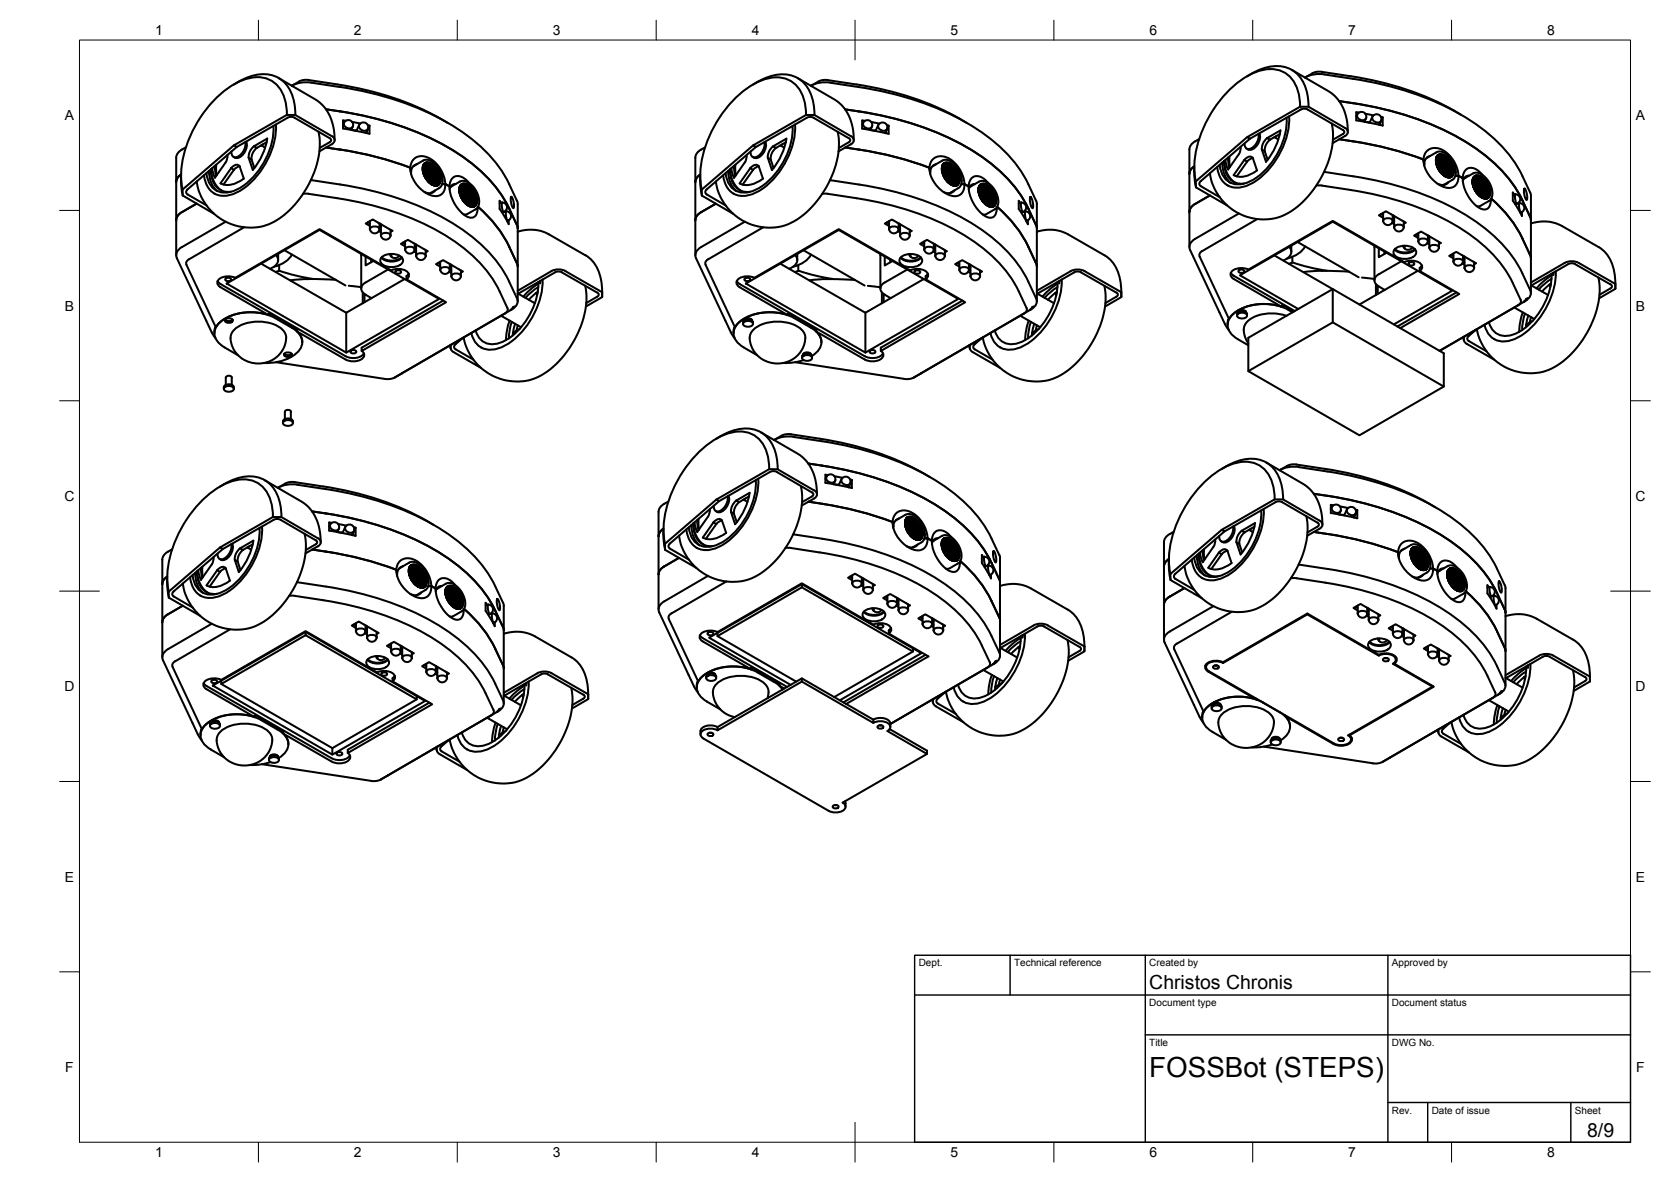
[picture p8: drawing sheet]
<svg xmlns="http://www.w3.org/2000/svg" width="420mm" height="297mm" viewBox="0 0 420 297" stroke-linecap="round" stroke-linejoin="round" font-family="sans-serif">
<defs><g id="words">
<text font-size="7" x="289" y="270.6">FOSSBot (STEPS)</text>
<g font-size="4.9">
<text x="289" y="248.5">Christos Chronis</text>
<text x="399.1" y="285.7">8/9</text>
</g>
<g font-size="3.5">
<text x="39" y="8.8">1</text>
<text x="89" y="8.8">2</text>
<text x="139" y="8.8">3</text>
<text x="189" y="8.8">4</text>
<text x="239" y="8.8">5</text>
<text x="289" y="8.8">6</text>
<text x="339" y="8.8">7</text>
<text x="389" y="8.8">8</text>
<text x="16.3" y="30.2">A</text>
<text x="411.3" y="30.2">A</text>
<text x="16.3" y="78">B</text>
<text x="411.3" y="78">B</text>
<text x="16.2" y="125.9">C</text>
<text x="411.2" y="125.9">C</text>
<text x="16.2" y="173.7">D</text>
<text x="411.2" y="173.7">D</text>
<text x="16.3" y="221.6">E</text>
<text x="411.3" y="221.6">E</text>
<text x="16.4" y="269.4">F</text>
<text x="411.4" y="269.4">F</text>
<text x="39" y="290.8">1</text>
<text x="89" y="290.8">2</text>
<text x="139" y="290.8">3</text>
<text x="189" y="290.8">4</text>
<text x="239" y="290.8">5</text>
<text x="289" y="290.8">6</text>
<text x="339" y="290.8">7</text>
<text x="389" y="290.8">8</text>
</g>
<g font-size="2.5">
<text x="231" y="242.9">Dept.</text>
<text x="255" y="242.9">Technical reference</text>
<text x="289" y="242.9">Created by</text>
<text x="350" y="242.9">Approved by</text>
<text x="289" y="252.8">Document type</text>
<text x="350" y="252.8">Document status</text>
<text x="289" y="262.9">Title</text>
<text x="350" y="262.9">DWG No.</text>
<text x="350" y="279.9">Rev.</text>
<text x="360" y="279.9">Date of issue</text>
<text x="396" y="279.9">Sheet</text>
</g>
</g></defs>
<!-- layer: Visible -->
<g fill="none" stroke="#000" stroke-width=".51">
<path d="M70.1 19.6l9.1 5.3a11.3 11.3 0 0 1 4.9 10.3M200.6 19.6l9.2 5.4a11.3 11.3 0 0 1 4.9 10.2M313.5 19.2a11.7 11.7 0 0 1 10.5-2 8.7 8.7 0 0 1 4.9 7.3l.1 2.3M324.8 17.6l9.2 5.3a11.3 11.3 0 0 1 4.9 10.3M332.4 18.1l7.2 1a74 74 0 0 1 27.7 9.7M332.4 18h-1.1a6 6 0 0 0-3.1 1.5h-.1M333 18.7a100.6 100.6 0 0 1 25.5 5.9 48.7 48.7 0 0 1 21.4 14.9 39.2 39.2 0 0 1 5 9.1v25M333 18.7l-1.5-.1-1.4 .2-1.9 .6M46.8 37a3.3 3.3 0 0 0-2.5 2.6v24.5M57.2 39l-.1 1.1-.4 .7-2.7 3.9M58.7 39.4l.4 .2M58.8 21.2a11.7 11.7 0 0 1 10.5-2 8.7 8.7 0 0 1 4.8 7.4l.2 2.3"/>
<path d="M58.8 36.5l-12.9 11.1M59.5 36.9l-12.6 11v.7l.3 .3 4.7 2.7M61.7 35.7a3.4 3.4 0 0 1-2.6 3.8 1.11 1.11 0 0 1-.9-1.4M61.9 35.6a3.3 3.3 0 0 1-2.5 4.1l-.3-.1M62.5 39.7l1.1 3M62.5 39.7l.7 .4 .8 2.1M63.9 36.8l3.3-2a16.2 16.2 0 0 1-3.6 7.9M63.9 36.7a3.4 3.4 0 0 0-1.4 3M64.6 37.1a3.4 3.4 0 0 0-1.3 3M65.7 36.5l1 .6M66.2 36.2l-.4 .4M67 35.7l-2.4 1.5-.7-.4"/>
<path d="M68.7 31.6a18.2 18.2 0 0 1-9.7 16.3 4.8 4.8 0 0 1-7.1-4.4M69.4 31.3a19.6 19.6 0 0 1-10.3 17.3 5.2 5.2 0 0 1-7.8-4.6M72.1 28.9a9.2 9.2 0 0 0-4.4-8.9 9.8 9.8 0 0 0-8.8 1.1 29.2 29.2 0 0 0-13.4 23l.4 3.5M73.4 21.5l1.9-.7 2.2-.1 8 1.2M73.4 21.5v.1M77.6 20.1l7.2 1.1a74.4 74.4 0 0 1 27.7 9.7M77.6 20.1h-1a6 6 0 0 0-3.2 1.4M80.1 33.1a21.9 21.9 0 0 1-5.2 17.4 15.8 15.8 0 0 1-10.8 6.7 13.6 13.6 0 0 1-14.6-11.6M82 27.5a77 77 0 0 1 34.2 11.8 34.9 34.9 0 0 1 14 17.8v.2M82 37.1a90 90 0 0 1 21.2 5M82.9 35.8l-2.5 1.4M82.9 35.7l.4-.5-.4-.5-8.8-5.1-1.1-.2-.7 .2-12.8 7.3-.7-.4 13.3-7.6h2.2l9.1 5.3a1.07 1.07 0 0 1 .8 1 1.07 1.07 0 0 1-.8 1l-3.1 1.8"/>
<path d="M85.5 21.8a72.1 72.1 0 0 1 32.5 12.7 32.8 32.8 0 0 1 10 11.8M86.5 30.8l-.2 .5M86.6 30.6a1.19 1.19 0 0 0 .6 1.5 1.19 1.19 0 0 0 1.6-.5M86.7 30.6a1.22 1.22 0 0 1 1.4-.3 1.22 1.22 0 0 1 .7 1.3M86.9 30.3l-.6-.1v2.1l6.6 1.3v-2l-.8 1.6M88.3 32.6l1.2 .2M88.5 30.6l2.1 .4M88.7 31.8l-.4 .9M89.6 32.7l-.2 .2M90.3 31.4l-.7 1.5M90.4 31.2a1.15 1.15 0 0 1 1.8-.1 1.15 1.15 0 0 1-.2 1.7 1.24 1.24 0 0 1-1.3-.3 1.24 1.24 0 0 1-.3-1.3zM92.1 33.2h.1"/>
<path d="M92.1 33.2v.3M92.5 31.5l.4 .1M92.5 32.4l-.5 1M177.3 37a3.2 3.2 0 0 0-2.5 2.6v24.5M187.7 39l-.2 1.5-2.9 4.2-.5-1.4-.2-1M189.2 39.4l.4 .2M189.3 21.3a11.7 11.7 0 0 1 10.5-2.1 8.7 8.7 0 0 1 4.8 7.4l.2 2.3M189.4 36.5l-13 11.2M190.1 36.9l-12.4 10.7M192.2 35.7a3.4 3.4 0 0 1-2.5 3.8 1.11 1.11 0 0 1-1-1.4M192.4 35.6a3.3 3.3 0 0 1-2.5 4.1l-.3-.1M193.1 39.7l.7 .4"/>
<path d="M194.4 36.8a3.4 3.4 0 0 0-1.3 2.9M195.1 37.2a3.4 3.4 0 0 0-1.3 2.9M196.2 36.5l1 .6M196.7 36.2l-.3 .4M197.6 35.8l-2.5 1.4M197.7 34.8l-3.3 2 .7 .4M197.7 34.8a16.2 16.2 0 0 1-3.6 7.9l-1-3M199.3 31.7a18.1 18.1 0 0 1-9.8 16.2 4.8 4.8 0 0 1-7-4.4M199.9 31.3a19.6 19.6 0 0 1-10.3 17.3 5.2 5.2 0 0 1-7.8-4.6M202.7 28.9a9.2 9.2 0 0 0-4.5-8.9 9.8 9.8 0 0 0-8.8 1.2 29.2 29.2 0 0 0-13.3 22.9l.4 3.5M203.9 21.6l.1-.1a6 6 0 0 1 3.1-1.4l8.3 1.1a74 74 0 0 1 27.7 9.7M208.8 20.8a100.6 100.6 0 0 1 25.4 5.9 48.7 48.7 0 0 1 21.5 14.9 38.4 38.4 0 0 1 4.8 8.9"/>
<path d="M208.8 20.8l-1.5-.1-1.5 .1-1.8 .7M210.6 33.1a21.9 21.9 0 0 1-5.2 17.4 15.2 15.2 0 0 1-11.4 6.7 13.6 13.6 0 0 1-14-11.6M212.5 27.5l3.5 .5M212.5 37.1a91.4 91.4 0 0 1 21.2 5.1M213.4 34.7l.3 .3v.5l-2.8 1.7M213.9 36.3l-3.1 1.7M214 34.2l-9.2-5.3h-2.2l-13.2 7.6 .7 .4 12.7-7.3 .7-.2 1.1 .2 8.8 5.1M214 34.2a1.08 1.08 0 0 1 .7 1 1.08 1.08 0 0 1-.7 1.1M216 28a72.1 72.1 0 0 1 32.5 12.6 34.5 34.5 0 0 1 12 16M216.8 30.3v2l6.6 1.3M216.8 30.3l.6 .1M217.1 30.8l-.3 .6"/>
<path d="M217.2 30.6a1.15 1.15 0 0 1 1.7-.1 1.15 1.15 0 0 1-.1 1.7 1.24 1.24 0 0 1-1.4-.2 1.24 1.24 0 0 1-.2-1.4zM218.9 32.7l1.1 .1M219.1 30.7l2 .4M219.2 31.8l-.4 .9M220.1 32.7l-.2 .2M220.9 31.4l-.7 1.5M221 31.2a1.19 1.19 0 0 0 .6 1.5 1.19 1.19 0 0 0 1.5-.5 1.22 1.22 0 0 0-.7-1.3 1.22 1.22 0 0 0-1.4 .3M222.7 33.2h.1M222.7 33.2l.7-1.6v2M222.7 33.2v.3M223 31.5l.4 .1M223.1 32.4l-.5 1"/>
<path d="M301.5 35a3.2 3.2 0 0 0-2.4 2.5v24.6M308.8 39.6l.3 2.5M309.1 39.3l.1 2.7M311.9 36.9l-.1 1.1-.3 .8-2.7 3.8M313.5 37.4l.3 .2M313.6 34.5l-12.9 11.1M314.3 34.9l-12.7 11 .1 .6 .2 .3 4.8 2.8M315 39.8l1.1 3a5.6 5.6 0 0 1-5.9 1.2l2.7-3.8 .7 .4M316.4 33.6a3.4 3.4 0 0 1-2.5 3.9 1.11 1.11 0 0 1-.9-1.5M316.6 33.5a3.3 3.3 0 0 1-2.4 4.2l-.4-.1M317.3 37.6l.7 .4M318 38l.7 2.2"/>
<path d="M318.6 34.7l3.4-1.9a16.2 16.2 0 0 1-3.7 7.9l-1-3.1M318.6 34.7l.7 .4M318.6 34.7a3.4 3.4 0 0 0-1.3 2.9M319.4 35.1a3.4 3.4 0 0 0-1.4 2.9M320.4 34.5l1 .5M321 34.2l-.4 .4M321.8 33.7l-2.5 1.4M323.5 29.6a18.1 18.1 0 0 1-9.8 16.2 4.8 4.8 0 0 1-7-4.4M324.1 29.2a19.6 19.6 0 0 1-10.3 17.3 5.2 5.2 0 0 1-7.7-4.5M326.9 26.8a9.2 9.2 0 0 0-4.5-8.9 9.8 9.8 0 0 0-8.7 1.2 29.2 29.2 0 0 0-13.4 23l.4 3.5M334.9 31a21.9 21.9 0 0 1-5.3 17.4 15.2 15.2 0 0 1-11.3 6.7 13.6 13.6 0 0 1-14.1-11.6M336.7 25.4l3.5 .5"/>
<path d="M336.8 35a91.4 91.4 0 0 1 21.1 5.1M337.6 33.7l-2.4 1.4M337.7 32.6l.3 .6-.3 .5M338.2 32.2l-9.2-5.4h-2.1l-13.3 7.7 .7 .4 12.8-7.4 .7-.2 1 .2 8.9 5.2M338.2 32.1a1.08 1.08 0 0 1 .7 1.1 1.08 1.08 0 0 1-.7 1l-3.1 1.8M340.2 25.9a72.1 72.1 0 0 1 32.6 12.6 34.5 34.5 0 0 1 11.9 16M341 28.2v2l6.7 1.4v-2.1l-.8 1.7M341 28.2l.7 .1M341.3 28.7l-.3 .6M341.4 28.5a1.15 1.15 0 0 1 1.7-.1 1.15 1.15 0 0 1-.1 1.8 1.24 1.24 0 0 1-1.3-.3 1.24 1.24 0 0 1-.3-1.4zM343.3 28.6l2 .4M343.5 29.7l-.4 .9 1.1 .2"/>
<path d="M344.3 30.6l-.1 .2M345.1 29.3l-.7 1.5M345.2 29.1a1.15 1.15 0 0 1 1.7-.1 1.15 1.15 0 0 1-.1 1.7 1.24 1.24 0 0 1-1.3-.3 1.24 1.24 0 0 1-.3-1.3zM346.9 31.2h.1M346.9 31.2v.2M347.2 29.4l.5 .1M347.3 30.3l-.5 1.1M358.7 39.7l2.5-1.4a3.1 3.1 0 0 1 3.6 1.6 4.4 4.4 0 0 1 .8 5l-2.6 1.6M358.8 37.9a3.9 3.9 0 0 1 5.3 .8 8.4 8.4 0 0 1 2.6 5.5h-.7h.7a2.64 2.64 0 0 1-1.2 2.7 2.64 2.64 0 0 1-3-.1 7.8 7.8 0 0 1-4.5-7.1l.2-.8zM358.9 39.6h-.1M359.6 39.2a2.01 2.01 0 0 0-1.5 2M361.1 40l.1 .2-.2-.1"/>
<path d="M361.1 40l.1 .2M361.1 39.8v.1M361.1 39.9l.3 .2zM361.1 39.9l.2 .2M361.1 39.7l.1 .1M361.1 39.9v.1M361.1 39.6l.1 .2h-.1M361.2 39.5l.2 .2M361.2 39.5l.1 .2M361.2 39.4l.2 .3M361.3 39.3l.2 .2zM361.3 39.8l.1-.1 .1 .2z"/>
<path d="M361.3 39.8l.1 .1M361.3 39.8l-.1 .1M361.3 39.4h-.1M361.3 39.4l.2 .1M361.3 39.2v.1M361.4 39.2l-.1 .1M361.4 39.7h.1M361.4 39.6l.3 .2zM361.4 39.2l.3 .2zM361.4 39.6l.2 .2M361.4 39.2l.2 .2M361.4 39.3h.1"/>
<path d="M361.4 39.1h.1M361.5 39l-.1 .1M361.5 39.9l.3 .2zM361.5 39.5l.3 .2zM361.5 39.9l.2 .2M361.5 40h.1M361.5 39.6h.1M361.6 39a2.11 2.11 0 0 1 2.7 .9 3.6 3.6 0 0 1 .8 4.4 2.11 2.11 0 0 1-2.8-.9 3.6 3.6 0 0 1-.7-4.4zM361.6 39.1l.2 .2h-.1zM361.6 39.1l.2 .2M361.6 39.5l.1 .2M361.6 39.2h-.1"/>
<path d="M361.6 39h.1M361.6 38.9v.1M361.7 38.9l-.2 .1M361.7 38.9l-.1 .1M361.7 39.9h-.1M361.7 39.4l.1-.1 .1 .3zM361.7 39.8l.2 .2h-.1zM361.7 39.8l.2 .2M361.7 39.5h-.1M361.7 39l.2-.1v.3zM361.7 39.4l.2 .2M361.7 39l.2 .2"/>
<path d="M361.7 39.1h.1M361.8 39.7l.3 .2zM361.8 39.8h.1M361.8 39.3l.3 .1zM361.8 39.7l.2 .2M361.8 39.3l.2 .2M361.8 39.3v.1M361.9 38.9l-.1 .1M362 40l.2 .1zM362 39.5l.2 .2zM362 40l.1 .2M362 39.6l-.1 .1"/>
<path d="M362 38.9h-.1M362 39.1l.2 .2zM362 39.2l.2 .1M362 39.6l.2 .2M362 39.2l-.1 .1M362 38.8v.3l-.1-.2h-.2M362 38.8l.1 .3M362.1 38.8l.1 .1M362.1 38.9h-.1M362.1 39.9h.1M362.1 38.9h.1M362.1 39.4h.2l.1 .2z"/>
<path d="M362.1 39.8l.2 .2M362.1 39.5h.1M362.1 39l.3 .2zM362.1 39.4l.2 .2M362.1 39l.2 .2M362.1 39.1h.1M362.2 38.9h.1M362.2 38.9h.2M362.2 39.8v.3l.3-.1 .1 .2M362.2 39.8l.2 .2M362.2 39.8h.1M362.3 39.7l.2 .2h-.1z"/>
<path d="M362.3 39.3l.2 .2h-.1zM362.3 39.7l.1 .2M362.3 39.4h-.1M362.3 39.3l.2 .2M362.3 38.9h.1M362.3 39h-.1M362.4 39.6l.2 .2zM362.4 38.9l.1 .2M362.4 39.7h.1M362.4 39.2l.3 .2h-.2zM362.4 39.2l.2 .2M362.4 39.6l.2 .2"/>
<path d="M362.4 39.3h.1M362.5 38.9v.2h-.1l-.1-.2M362.5 38.9h-.1M362.5 38.9l.2 .1M362.5 40v.2h.1M362.5 40l.1 .2M362.5 40h.1M362.5 39.9l.3 .2zM362.5 39.9l.2 .2M362.5 39.5v.1M362.5 39h.1M362.6 39.1l.2 .2z"/>
<path d="M362.6 39.5l.1-.1 .1 .3zM362.6 39.5l.1 .2M362.6 39.1l-.1 .1M362.6 39.1l.2 .2M362.7 39.8l-.1 .1M362.7 39l.1 .2 .1-.1M362.7 39.8l.2 .1zM362.7 39.4l.2 .1zM362.7 39.8l.2 .2M362.7 39.4l-.1 .1M362.7 39.4l.2 .1M362.7 39h-.1"/>
<path d="M362.8 39.1h.1M362.8 39.7h.1M362.8 39.6h.2l.1 .2zM362.8 39.7l.2 .1M362.8 39.3h.1M362.9 39.2l.2 .2-.1 .1zM362.9 39.3l.2 .1M362.9 39.1h.1M363 39.1l.2 .2M363 39.9l.2 .2-.1 .1zM363 39.9l.2 .2M363 39.5l.2 .2z"/>
<path d="M363 39.5l.2 .2M363 39.6h-.1M363 39.2h-.1M363.1 39.2l.1 .1M363.1 39.8l.3 .2zM363.1 39.8l.2 .2M363.1 39.9h.1M363.1 39.4l.2-.1 .1 .3zM363.1 39.4l.2 .2M363.1 39.5h.1M363.2 39.3h.1M363.2 39.3l.5 .3"/>
<path d="M363.3 39.7l.2 .2zM363.3 39.7l.2 .2M363.3 39.8h-.1M363.3 39.3l-.1 .1M363.4 39.4l.1 .1M363.4 40l.2 .1-.1 .1zM363.4 39.5l.3 .2zM363.4 40l.2 .2M363.4 39.6l-.1 .1M363.4 39.6l.2 .2M363.5 39.9h.1M363.6 39.8l.2 .2-.1 .1z"/>
<path d="M363.6 39.8l.1 .2M363.6 39.5h-.1M363.7 39.8h-.1M363.7 39.7h.1M363.7 39.6l.1 .1M363.7 39.7l.2 .2M363.8 39.7v.2l.1-.1M363.8 39.7h-.1M363.9 39.9h.1M363.9 39.8v.1M363.9 39.8l.3 .3M364 39.9l-.1 .1"/>
<path d="M45.5 43.8l-.4 .4a2.12 2.12 0 0 0-.8 1.5M45.5 44.1l.1 2.5 .3 2.5M45.9 47.6l.1 1.5M46 49.1l7.8 4.6M49.4 51.2l-3.6 2.1a2.59 2.59 0 0 0-1.5 2M52.5 42.9a6.2 6.2 0 0 0 2.2 5.1M53 42.5a5 5 0 0 0 4.1 5.7h.9M53 42.5a6.6 6.6 0 0 0 2.5 5.3M53.4 42.3l.1 1 .5 1.4M53.9 48.6v.1M54 41.7l.4 2.5M54.4 41.4l.1 2.7"/>
<path d="M55.6 47.8l.1 .1M56.7 55.7l-10.9 6.4M58.8 42.7l-2.6 3.7M60.3 41.8l1 3.1a5.6 5.6 0 0 1-5.9 1.2l2.7-3.8 .7 .4M60.3 41.8a1.32 1.32 0 0 0-2.2 .4M60.3 41.8l-.9 .3-.6 .6M61.4 57.1l-13.9 8.1M77.6 48.7l7.2 1.1M77.6 48.7h-1.4M78.2 45.2l7.3 1.2M84.8 49.8a69.1 69.1 0 0 1 31.2 12.1 31.4 31.4 0 0 1 9.6 11.3M85.5 46.4a72.1 72.1 0 0 1 32.5 12.6 34.3 34.3 0 0 1 12.2 16.5 2.28 2.28 0 0 1-1.5 2.2l-27.7 16.1"/>
<path d="M92.5 55.9l.5 .3M93 55.6v2M93.1 57.3a1.43 1.43 0 0 1 2.3 .4 1.17 1.17 0 0 1-1.3 .9 1.17 1.17 0 0 1-1-1.3zM95 55.9l-1.3-.8-1.8 1.1 1.1 .6M95.1 56l2.7 1.5M95.2 58.1l.6 .3M95.4 56.1v1.5l.4 .2M95.5 56.2v.3M95.6 56.2l-.1 .3 .3 .5M95.8 56.4v2.8M95.9 58.9a1.43 1.43 0 0 1 2.3 .4 1.17 1.17 0 0 1-1.3 .9 1.17 1.17 0 0 1-1-1.3zM97.9 57.6l.8 .4-.5 .3"/>
<path d="M98.2 57.7v1.5M103.2 42.2l.2 1.1M103.4 43.3v.4M103.9 41.8l2.5-1.5a3.1 3.1 0 0 1 3.7 1.7 4.5 4.5 0 0 1 .7 5l-2.6 1.5M104 40a3.8 3.8 0 0 1 5.3 .8 8.4 8.4 0 0 1 2.7 5.5h-.8h.8a2.57 2.57 0 0 1-1 2.6 2.57 2.57 0 0 1-2.8 .1 7.8 7.8 0 0 1-5-7.3l.4-1.1zM104.2 41.6l-.1 .1M104.8 41.2a2.01 2.01 0 0 0-1.4 2.1M106.3 42.4l.1 .2h-.1M106.3 42.7v.1M106.3 42.3v.1M106.3 42.4l.1 .3M106.3 42l.2 .2h-.2"/>
<path d="M106.3 42l.1 .3M106.3 41.9v.1M106.3 42.7l.3 .2zM106.3 42.8v.3v-.3M106.3 42.4h.1M106.4 41.9l.2 .2zM106.4 42.3l.2 .2zM106.4 43.1l.2 .2M106.4 41.9l.2 .2M106.4 42.3l.1 .2M106.4 42.8l.1 .1M106.4 41.7v.1"/>
<path d="M106.4 42h-.1M106.4 41.6l.1 .2-.2 .1M106.4 43.4h.1M106.4 41.6l.2 .1-.1-.2 .1 .2M106.5 43.5l.1 .2M106.5 42.2l.2 .2zM106.5 43.4l.2 .2zM106.5 43l.2 .2zM106.5 42.6l.2 .2zM106.5 43.4l.2 .2M106.5 43l.2 .2M106.5 42.6l.2 .2"/>
<path d="M106.5 42.7h-.1M106.5 43.1h-.1M106.5 42.3h-.1M106.5 41.4l.2-.1 .1 .3zM106.5 41.8l.2 .2h-.1zM106.5 42.2l.2 .2M106.5 41.8l.2 .2M106.5 41.9h-.1M106.5 41.5h.1M106.5 41.4l.2 .2M106.6 43.8v.2M106.6 43.8l.1 .2"/>
<path d="M106.6 43.8l.1-.1 .1 .2M106.6 41.3h.1M106.6 43.7l-.1 .1M106.6 41.2l-.1 .1M106.6 43.3l-.2 .1v-.3l.1 .3M106.6 43.7l.2 .2zM106.6 43.3l.3 .2zM106.6 42.9l.3 .2zM106.6 43.3l.2 .2M106.6 42.6h.1M106.6 43h.1M106.6 43.4h.1"/>
<path d="M106.6 42.5l.3 .2zM106.6 42.1l.2-.1 .1 .3zM106.6 42.9l.2 .2M106.6 42.5l.2 .2M106.6 42.1l.2 .2M106.6 42.2h.1M106.6 41.8h.1M106.7 41.7l.2 .2zM106.7 44.1l.1 .2M106.7 41.3l.2 .2zM106.7 41.7l.1 .2M106.7 41.3l.1 .2"/>
<path d="M106.7 41.3l-.1 .1M106.7 44.1l.1 .1M106.7 41.1v.1M106.7 43.6l.3 .2zM106.7 44l.3 .2zM106.7 43.7h.1M106.7 43.3h.1M106.7 44.1h.1M106.8 42.8l.2 .2zM106.8 43.2l.2 .2zM106.8 42.4l.2 .2zM106.8 42.8l.2 .2"/>
<path d="M106.8 43.2l.1 .2M106.8 43.6l.1 .2M106.8 44l.1 .2M106.8 42.9h-.1M106.8 42.5h-.1M106.8 41a2.12 2.12 0 0 1 2.8 .9 3.6 3.6 0 0 1 .8 4.5 2.12 2.12 0 0 1-2.8-.9 3.6 3.6 0 0 1-.8-4.5zM106.8 42l.2 .1-.1 .1zM106.8 41.6l.1-.1 .1 .2zM106.8 42l.2 .2M106.8 42.4l.2 .2M106.8 42l-.1 .1M106.8 41.6l-.1 .1"/>
<path d="M106.8 41.2l.3 .1zM106.8 44.4l.2 .2zM106.8 41.2l.2 .2M106.8 41.6l.2 .2M106.8 41.2l-.1 .1M106.8 41l.1 .1M106.8 41h.1M106.8 44.3h.1M106.9 41l-.3 .2M106.9 44.3l.2 .2zM106.9 43.1l.2 .2zM106.9 43.5l.2 .2z"/>
<path d="M106.9 43.9l.1-.1-.1 .1 .2 .2M106.9 44.3l.2 .2M106.9 43.5l.2 .2M106.9 41h-.1M106.9 42.7l-.1 .1M106.9 43.1l-.1 .1M106.9 43.5l-.1 .1M106.9 43.9l-.1 .1M106.9 44.4h-.1M106.9 42.3l.3 .1zM106.9 42.7l.2 .1zM106.9 42.3l.2 .2"/>
<path d="M106.9 42.7l.2 .2M106.9 43.1l.2 .2M106.9 42.3l-.1 .1M106.9 41.9v.1M106.9 41.5l.3 .1-.2 .1zM106.9 41.9l.3 .1zM106.9 41.9l.2 .2M106.9 41.5v.1M107 41h.1l.1 .2zM107 41.5l.1 .1M107 41l.1 .2M107 41.1h-.1"/>
<path d="M107 43.9l.1 .2M107 44.6l.3 .2zM107 44.6v.1M107 43.4v.1M107 44.2v.1M107 43.8l.1 .3M107 42.6l.3 .1zM107 43.4l.3 .1zM107 43l.3 .1zM107 43.4l.2 .2M107 44.6l.2 .2M107 43l.2 .2"/>
<path d="M107 43v.1M107 42.6v.1M107.1 41.7l.2 .2zM107.1 44.8l-.1-.1 .1 .2M107.1 42.6l.1 .1M107.1 42.1l.2 .2M107.1 42.2l-.1 .1M107.1 41.8l-.1 .1M107.1 41.3l.2 .2zM107.1 41.7l.2 .2M107.1 41.3l.2 .2M107.1 41.4h-.1"/>
<path d="M107.1 43.8v.2M107.1 41h-.1M107.1 40.9l-.2 .1M107.1 44.1l.1 .2M107.1 43.7l.1 .2M107.1 44.9h.1M107.2 44.9l.1 .3M107.2 44.1l-.2 .1 .3 .2M107.2 43.7l.2 .1M107.2 43.3l.2 .1zM107.2 44.9l.2 .1zM107.2 44.9l.2 .1"/>
<path d="M107.2 43.7l-.2 .1M107.2 44.1l-.2 .1M107.2 43.7l-.1 .1M107.2 42.9l-.1 .1M107.2 43.3l-.1 .1M107.2 44.5l-.1 .1M107.2 43.6l.2 .2M107.2 43.7l.1 .2M107.2 44l.1 .3 .2-.2M107.2 44.1l.1 .2M107.2 42.8l.2 .2zM107.2 42.1h-.1l.1 .3 .1-.1"/>
<path d="M107.2 43.3l.2 .1M107.2 42.8l.2 .2M107.2 42.1l.2 .4M107.2 42.5h-.1M107.2 42.1h-.1M107.2 41.6l.3 .2zM107.2 42l.2 .2M107.2 40.9l.1 .2M107.2 41.7h.1M107.2 40.9h-.1M107.2 41.2l.3 .2zM107.2 41.2l.2 .2"/>
<path d="M107.2 41.6l.2 .2M107.2 41.3h.1M107.2 44.4l.2 .2M107.3 40.9l-.1 .2-.1-.2M107.3 44.4v.3l.1-.1M107.3 44.4l-.1 .1M107.3 40.9h-.1M107.3 44l.1 .2M107.3 42.4l.1 .2M107.3 42.4h-.1M107.3 44l-.1 .1M107.3 44.3h.1"/>
<path d="M107.3 43.6h.1M107.3 44.8h.1M107.3 40.9h.1M107.3 43.9l.1 .2M107.3 44.4l.1 .2M107.3 43.1l.2 .2zM107.3 44.7l.2 .2zM107.3 43.5l.2 .2zM107.3 45.1l.2 .2zM107.3 42.7l.3 .2zM107.3 43.1l.2 .2M107.3 44.8l.2 .1"/>
<path d="M107.3 43.5l.2 .2M107.3 45.2l.2 .1M107.3 43.2h.1M107.3 42.8h.1M107.3 42.4h-.1l.2 .2-.1-.2M107.3 42.7l.2 .2M107.3 42h.1M107.4 41.5l.2 .2h-.1zM107.4 41.9l.1 .2M107.4 41.6h-.1M107.4 41.1l.1-.1 .1 .3zM107.4 41.5l.1 .2"/>
<path d="M107.4 41.1l.2 .2M107.4 43.9l-.3 .1M107.4 44.3l-.1 .1M107.4 41.2h-.1M107.4 44.3l.1 .2M107.4 43.9l.1 .2M107.4 42.3l.1 .2M107.4 40.9v.1M107.4 40.9h-.1h.2M107.4 44.3l.1 .2-.2-.2M107.4 45l.3 .2zM107.4 43.4l.3 .2z"/>
<path d="M107.4 43.8l.3 .2zM107.4 43.4l.2 .2M107.4 43.8l.2 .2M107.4 43.9h-.1M107.4 43.5h.1M107.4 45.1h.1M107.4 43.9h.1M107.4 44.7h.1M107.4 43.1h.1M107.5 42.2l-.3-.2 .2 .2M107.5 43.9l.1 .2M107.5 43l.2 .2z"/>
<path d="M107.5 45.4l.2 .2M107.5 43l.1 .2M107.5 45l.1 .2M107.5 42.3l.1 .2M107.5 42.6l.1 .2M107.5 40.9h-.1M107.5 42.7h-.1M107.5 42.3h-.1M107.5 40.9h.1M107.5 42.2l.2 .5h.2M107.5 41.9l-.1 .2M107.5 45.4l.1 .2"/>
<path d="M107.5 41.9l.1 .2M107.5 41.9h-.1M107.5 41.8l.1-.1 .1 .3zM107.5 41.4l.3 .2zM107.5 41.8l.2 .2M107.5 41.5h-.1M107.5 41.4l.2 .2M107.5 41h.1M107.5 41v.1M107.5 44.2l.1 .2M107.5 44.6l.2 .2M107.6 40.9l.1 .1"/>
<path d="M107.6 42.6h-.1M107.6 44.6l-.1 .2h.2M107.6 44.2h-.2M107.6 44.6h-.2M107.6 43.8h-.1M107.6 44.2h-.1M107.6 42.5h-.2M107.6 42.2h-.1M107.6 44.6l.1 .2M107.6 42.9l.2 .2h-.1zM107.6 40.9v.3l.2-.1-.1-.1M107.6 45.3l.2 .2z"/>
<path d="M107.6 44.5l.2 .2zM107.6 43.7l.2 .2zM107.6 44.9l.2 .2zM107.6 43.3l.2 .2zM107.6 45.3l.2 .2M107.6 44.5l.2 .2M107.6 44.1l.2 .2M107.6 43.7l.2 .2M107.6 44.9l.2 .2M107.6 43.3l.2 .2M107.6 40.9l-.1 .1M107.6 43.4h-.1"/>
<path d="M107.6 45h-.1M107.6 45.4h-.1M107.6 43h-.1M107.6 44.2v.2l-.1-.2M107.6 42.1h-.1M107.6 42.5l-.1 .1M107.6 42.9l.2 .2M107.6 42.6l.1 .2M107.6 42.1l.1 .3M107.6 42.1l-.1 .1M107.6 42.1l.3 .1zM107.6 41.7l.3 .1z"/>
<path d="M107.6 42.1l.2 .2M107.6 41.7v.1M107.7 41.2l.2 .2zM107.7 41.3l.1 .2M107.7 41.7l.1 .2M107.7 41.3h-.1M107.7 40.9v.1M107.7 45.7h.1M107.7 41v.2M107.7 44.4l.3 .2zM107.7 44.1v.2l-.1-.2M107.7 44l.3 .2z"/>
<path d="M107.7 43.6l.3 .2zM107.7 44.8l.3 .2zM107.7 45.2l.3 .2zM107.7 44.4l.2 .2M107.7 44l.2 .2M107.7 43.6l.2 .2M107.7 44.1h-.1M107.7 43.7h.1M107.7 44.1h.1M107.7 44.9h.1M107.7 45.3h.1M107.7 44.5h.1"/>
<path d="M107.7 43.3h.1M107.7 42.8h-.1M107.7 41h.2M107.7 45.6l.3 .2zM107.7 43.2l.2-.1 .1 .3zM107.7 44.8l.2 .2M107.7 45.2l.2 .2M107.7 45.6l.2 .2M107.7 43.2l.2 .2M107.7 42.8v.1M107.7 42.3l-.1 .1M107.8 42.4v.3"/>
<path d="M107.8 42h-.1M107.8 42.4h-.1M107.8 41h.1M107.8 41.9l.2 .2zM107.8 42l.2 .1M107.8 41.6h-.1M107.8 41.1h.1l.2 .2zM107.8 41.5l.2 .2-.1 .1zM107.8 41.6l.2 .1M107.8 41.2h-.1M107.8 42.7l.2 .3-.3-.2M107.8 41.1l.2 .2"/>
<path d="M107.8 42.7l.1 .3M107.8 42.7v.1M107.8 43.9l.3 .2zM107.8 43.9v.1M107.8 44.4h.1M107.9 43.5l.2 .2zM107.9 45.1l.2 .1zM107.9 44.3l.2 .2zM107.9 44.7l.2 .1zM107.9 45.5l.2 .1zM107.9 43.1l.2 .1zM107.9 43.5l.1 .2"/>
<path d="M107.9 45.1l.2 .2M107.9 43.9l.1 .2M107.9 44.3l.1 .2M107.9 44.7l.2 .2M107.9 45.5l.2 .2M107.9 43.1l-.1 .1M107.9 43.5l-.1 .1M107.9 44.8h-.1M107.9 45.1l-.1 .1M107.9 45.5l-.1 .1M107.9 42.3h-.1M107.9 42.7l-.2 .1"/>
<path d="M107.9 42.6l.2 .2zM107.9 45.9l.2 .1M107.9 42.7l.2 .1M107.9 43.1l.2 .2M107.9 41l.3 .2M107.9 42.3l.1 .2-.1 .1-.1-.2M107.9 42.2l.3 .2-.2 .1zM107.9 45.9l.1 .1M107.9 42.2l.2 .2M107.9 42.3v.3M107.9 41.9h.1M107.9 41.8h.2l.1 .2z"/>
<path d="M107.9 41.4l.3 .2zM107.9 41.8l.2 .2M107.9 41.5h.1M107.9 41.4l.2 .2M107.9 41.1h.1M108 44.9l.2 .2zM108 43.8l.2 .1zM108 44.2l.2 .1zM108 44.6l.1-.1 .1 .2zM108 43.8l.2 .1M108 44.2l.2 .2M108 45.4l-.1 .1"/>
<path d="M108 43.4h-.1M108 44.6h-.1M108 45h-.1M108 43.8l-.1 .1M108 44.2l-.1 .1M108 42.9l.3 .2zM108 43.3l.2 .2zM108 45.7l.3 .2zM108 45.3l.2 .2zM108 43.4l.2 .1M108 45.8l.2 .1M108 45.4l.2 .2"/>
<path d="M108 45l.2 .2M108 44.6l.2 .2M108 43h.1M108 45.8l-.1 .1M108 41.1l.2 .1M108 42.5h.2l.1 .2zM108 43l.2 .1M108 42.5l.2 .2M108 42.6h.1M108.1 42.1l.2 .2zM108.1 42.1l.1 .2M108.1 42.2h-.1"/>
<path d="M108.1 41.8h-.1M108.1 41.7l.2 .2zM108.1 41.7l.2 .2M108.1 41.4h-.1M108.1 41.3l.2 .2zM108.1 41.3l.2 .2M108.1 44.1h.1M108.1 45.6l.3 .2zM108.1 44.8l.3 .2zM108.1 44.4l.3 .2zM108.1 45.2l.3 .2zM108.1 43.6l.3 .2-.2 .1z"/>
<path d="M108.1 44.8l.2 .2M108.1 44.4l.2 .2M108.1 44.1l.2 .1M108.1 45.2l.2 .2M108.1 43.6l.2 .2M108.1 43.7h.1M108.1 41.2h.1M108.1 44.9h.1M108.1 44.5h.1M108.1 45.3h.1M108.1 45.7h.1M108.1 43.3h.1"/>
<path d="M108.2 43.2h.1l.1 .2zM108.2 44l.2 .2-.2 .1zM108.2 42.8l.2 .2zM108.2 43.2l.2 .2M108.2 46l.2 .2M108.2 45.6l.1 .2M108.2 42.9h-.1M108.2 42.4l.1-.1 .1 .3zM108.2 42.4l.2 .2M108.2 42.8l.2 .2M108.2 41.2h-.1M108.2 42.5h-.1"/>
<path d="M108.2 41.1l.3 .2M108.2 42l.3 .2zM108.2 42l.2 .2M108.2 42.1h-.1M108.2 41.6l.3 .1-.2 .1zM108.2 41.6l.2 .2M108.2 41.7h.1M108.2 41.2v.1M108.3 44.3l.2 .2zM108.3 43.9h.1l.1 .2zM108.3 43.9l.2 .2M108.3 44h-.1"/>
<path d="M108.3 44.4h-.1M108.3 44.8h-.1M108.3 46v.2M108.3 46l-.1 .1M108.3 44.7l.2 .2zM108.3 45.1l.2 .2h-.1zM108.3 45.5l.2 .2zM108.3 45.9l.2 .2zM108.3 43.5l.2 .2zM108.3 44.7l.2 .2M108.3 44.3l.2 .2M108.3 45.1l.2 .2"/>
<path d="M108.3 45.5l.2 .2M108.3 43.5l.2 .2M108.3 43.6h-.1M108.3 45.2h-.1M108.3 45.6h-.1M108.3 46h-.1M108.3 43.2h-.1M108.3 41.2l.1 .1M108.3 43.1l.2 .2zM108.3 45.9l.2 .2M108.3 43.1l.2 .2M108.3 42.8h.1"/>
<path d="M108.3 42.7l.3 .2h-.2zM108.3 42.3l.3 .1-.2 .1zM108.3 42.7l.2 .2M108.3 42.3v.1M108.4 41.9l.1-.1 .1 .2zM108.4 41.9l.1 .2M108.4 42.3l.1 .2M108.4 41.9l-.1 .1M108.4 48.5h-.1M108.4 41.5l.2 .1zM108.4 41.5l.2 .1M108.4 41.5l-.1 .1"/>
<path d="M108.4 43.8l.2-.1 .1 .3zM108.4 46.3h.1M108.4 44.2l.3 .2zM108.4 44.6l.2-.1 .1 .3zM108.4 45l.3 .2zM108.4 43.8l.2 .2M108.4 44.2l.2 .2M108.4 44.6l.2 .2M108.4 41.3v.1M108.4 43.9h.1M108.4 44.3h.1M108.4 44.7h.1"/>
<path d="M108.4 45.1h.1M108.4 45.5h.1M108.4 45.4l.3 .2zM108.4 45.8l.3 .2h-.2zM108.4 43.4l.3 .2zM108.4 45.4l.2 .2M108.4 45l.2 .2M108.4 45.8l.2 .2M108.4 43.4l.2 .2M108.4 43.5h.1M108.4 43.1h.1M108.4 45.9h.1"/>
<path d="M108.5 43l.2 .1zM108.5 43l.1 .2M108.5 42.6l-.1 .1M108.5 42.1l.2 .2-.1 .1zM108.5 42.6l.2 .1zM108.5 42.6l.2 .2M108.5 41.3h-.1M108.5 42.2l-.1 .1M108.5 41.3l.5 .4M108.5 41.7h.1l.2 .2zM108.5 42.2l.2 .1M108.5 41.7l.2 .2"/>
<path d="M108.5 41.8l-.1 .1M108.5 41.4h.1M108.6 45.7l.2 .2zM108.6 45.3l.2 .1zM108.6 44.1l.2 .1-.1 .1zM108.6 44.5l.2 .1zM108.6 44.9l.2 .1zM108.6 46.2l.1 .2-.3-.2M108.6 46.2l-.1 .1M108.6 45.3l.2 .2M108.6 44.1l.2 .2M108.6 44.5l.2 .2"/>
<path d="M108.6 44.9l.2 .2M108.6 44.2h-.1M108.6 44.5l-.1 .1M108.6 46.2h-.1M108.6 44.9l-.1 .1M108.6 45.3l-.1 .1M108.6 45.7l-.1 .1M108.6 43.7l-.1 .1M108.6 43.3l.2 .1zM108.6 46.1l.2 .2zM108.6 43.3l.2 .2M108.6 46.1l.2 .2"/>
<path d="M108.6 45.7l.2 .2M108.6 43.3l-.1 .1M108.6 41.4l.1 .1M108.6 42.8l.3 .2-.2 .1zM108.6 42.9l.2 .1M108.6 42.5v.1M108.6 42.9l-.1 .1M108.6 42.4h.2l.1 .2zM108.6 42.4l.2 .2M108.6 42.1h.1M108.6 42l.3 .2zM108.6 41.6l.3 .2z"/>
<path d="M108.6 42l.2 .2M108.6 41.7h.1M108.7 43.7l.1 .2M108.7 41.6l.1 .2M108.7 43.7h-.1M108.7 46.4h.1M108.7 44.4l-.1 .1M108.7 46l.3 .1zM108.7 44.4l.3 .1-.2 .1zM108.7 43.9l.3 .2-.2 .1zM108.7 46l.2 .2M108.7 44.8l.2 .1"/>
<path d="M108.7 44.4l.2 .1M108.7 44l.2 .1M108.7 44l-.1 .1M108.7 45.2l.3 .5M108.7 44.8l-.1 .1M108.7 45.6l-.1 .1M108.7 45.2l-.1 .1M108.7 46v.1M108.7 43.6v.1M108.7 43.6v.3l-.1-.2 .1-.1M108.7 46.4l.2 .1M108.7 43.2v.1"/>
<path d="M108.8 42.7l.2 .2-.1 .1zM108.8 42.7l.1 .2M108.8 42.8h-.1M108.8 42.3h.1l.1 .2zM108.8 42.3l.2 .2M108.8 42.4h-.1M108.8 42h-.1M108.8 41.9l.2 .2zM108.8 41.9l.2 .2M108.8 45.1l.1 .2M108.8 45.5l.1 .2M108.8 41.6h.1"/>
<path d="M108.8 45.5l-.1 .1M108.8 43.5h-.1M108.8 43.5l.1 .2M108.8 44.7v.3M108.8 45.1l.3 .4h.2M108.8 44.7l.2 .2M108.8 43.1h.1M108.8 44.3h.1M108.8 44.7h.1M108.8 45.1h.1M108.8 43.1l.1 .2M108.9 45.5h-.2"/>
<path d="M108.9 43.5l-.1 .3 .2-.1M108.9 46.3v.3M108.9 46.3l-.1 .2M108.9 44.6l.2 .2zM108.9 44.2l.2 .2zM108.9 45.5l.1 .2-.3-.1M108.9 45.8l.2 .2zM108.9 46.2l.2 .2-.1 .1zM108.9 43.8l.2 .2zM108.9 44.6l.2 .2M108.9 44.2l.2 .2M108.9 45.9l.2 .1"/>
<path d="M108.9 46.3l.2 .1M108.9 43.8l.2 .2M108.9 45l.1 .3M108.9 46.3h-.1M108.9 45.5h-.1M108.9 43.5h-.1M108.9 45.9h-.1M108.9 43.9h-.1M108.9 45.1h-.1M108.9 43.1h-.2l.3 .2M108.9 43.1h-.1M108.9 43.1l.1 .2"/>
<path d="M108.9 43.5l.1 .2M108.9 43.4l.1 .2 .3-.1M108.9 42.6l.3 .2zM108.9 42.7h-.1M108.9 43l.2 .2M108.9 42.2l.3 .2h-.2zM108.9 42.2l.2 .2M108.9 42.6l.2 .2M108.9 42.3h.1M108.9 41.9h.1M108.9 45h.1M108.9 41.8h.1"/>
<path d="M108.9 45l.2 .2M109 45.3l-.2 .1M109 44.9l-.2 .1M109 41.8l.1 .1M109 43.4l.1 .2M109 44.5l.3 .2zM109 44.9l.2 .2zM109 45l.1 .2M109 45.4l.1 .3M109 45.4l.1 .2M109 44.2h-.1M109 44.6h-.1"/>
<path d="M109 45h-.1M109 45.8h-.1M109 45.4h-.1M109 44.1h.2l.1 .2zM109 41.7l.1 .2M109 45.7h.1l.1 .2zM109 46.1l.3 .2zM109 44.1l.2 .2M109 45.7l.2 .2M109 44.5l.2 .2M109 44.9l.2 .2M109 46.1l.2 .2"/>
<path d="M109 46.5l.2 .1M109 43.7h.1M109 41.7v.1M109 46.2h-.1M109 43.8h-.1M109 43.4h-.1M109 43h.1M109 43.7l.1 .2M109.1 42.5l.2 .2zM109.1 42.9l.2 .2zM109.1 42.9l.1 .2M109.1 42.6h-.1"/>
<path d="M109.1 43.3l.1 .2M109.1 42.1l.2 .1-.1 .1zM109.1 42.5l.1 .2M109.1 42.1l.2 .2M109.1 42.1l-.1 .1M109.1 45.3h-.1M109.1 43.3h-.1M109.1 41.9v.1M109.1 43.7h-.1M109.1 45.6h-.1M109.1 45.2h-.1M109.1 43.7l.1 .2"/>
<path d="M109.1 46l.3 .2zM109.1 45.6l.3 .2M109.1 44.4l.3 .2h-.1zM109.1 44.8l.3 .2zM109.1 46.5v.1M109.1 44.9h.1M109.1 45.3l.1 .2M109.1 45.2l.2 .2M109.1 46.5l.1 .1M109.1 44.5h.1M109.1 46.1h.1M109.1 46.5h.1"/>
<path d="M109.1 45.6l.3-.1 .1 .2M109.2 44l.2 .2zM109.2 46.4l.2 .2zM109.2 44l.1 .2M109.2 46.4l.1 .2M109.2 46l.1 .2M109.2 44.4l.1 .2M109.2 44.8l.1 .2M109.2 44.1h-.1M109.2 43.2l.1 .3M109.2 41.9l.4 .5M109.2 43.2l.2 .2z"/>
<path d="M109.2 43.2l.2 .2M109.2 43.3h-.2M109.2 43.3h-.1M109.2 42.8l-.1 .1M109.2 43.6l.1 .3M109.2 42.8l.3 .1zM109.2 42.8l.2 .2M109.2 42.4h.1M109.2 42.3l.3 .2zM109.2 42.4l.2 .2M109.2 45.6l.2 .2M109.2 45.6l.1 .2"/>
<path d="M109.2 45.2l.1 .2M109.2 42h.1M109.2 45.2h.1M109.2 45.6h.1M109.3 43.6l.1 .2M109.3 46.3l.2 .1zM109.3 45.5l.2 .1-.1 .1zM109.3 45.1l.2 .1-.1 .1zM109.3 44.7l.2 .1zM109.3 45.9l.2 .1zM109.3 44.3l.3 .1-.2 .1zM109.3 45.1l.2 .2"/>
<path d="M109.3 44.7l.2 .2M109.3 45.9l.2 .2M109.3 43.5h-.2M109.3 45.2l.1 .2M109.3 46.4h-.1M109.3 44.4h-.1M109.3 44.8h-.1M109.3 45.2h-.1M109.3 46h-.1M109.3 43.9l.2 .2M109.3 46.3l.2 .2M109.3 44.3l.2 .2"/>
<path d="M109.3 43.9l-.1 .1M109.3 43.5v.1M109.3 43.5l.1 .3M109.3 43l.3 .2zM109.3 43.1l.2 .1M109.3 43.5l.2 .2M109.3 43.1h.1M109.3 42.6l.3 .2zM109.3 42.6l.2 .2M109.3 42.7h.1M109.3 42.3h.1M109.4 45.4h-.1"/>
<path d="M109.4 42.1v.1M109.4 46.6l.1 .1M109.4 42.2l.1 .2h.1M109.4 45.4l.2-.1 .1 .2zM109.4 45l.2-.1 .1 .2zM109.4 44.6l.2-.1 .1 .2zM109.4 45.8l.2-.1 .1 .2zM109.4 46.2l.3 .1zM109.4 45.4l.2 .2M109.4 45l.2 .2M109.4 45.8l.2 .2M109.4 46.2l.2 .2"/>
<path d="M109.4 46.6l.2 .1M109.4 42.2h.1M109.4 44.6h.1M109.4 45h.1M109.4 44.2h.1M109.4 45.4v.1M109.4 46.2v.1M109.4 45.8v.1M109.5 43.8l.1 .2-.3-.1M109.5 44.1l.2 .2zM109.5 43.7l.2 .2-.1 .1zM109.5 43.4l.1 .2-.3-.2"/>
<path d="M109.5 44.6l.1 .2M109.5 44.2l.1 .2M109.5 43.8l.1 .1M109.5 47.8a2.02 2.02 0 0 1-2.8 .4M109.5 43.8l-.4 .1M109.5 43.4l-.2 .1M109.5 43.8h-.1M109.5 43.4h-.1M109.5 43.3l.2 .2zM109.5 42.9l.2 .2zM109.5 43.3l.2 .2M109.5 43h-.1"/>
<path d="M109.5 46.7l.1-.2 .1 .2M109.5 42.9l.2 .2M109.5 42.6h-.1M109.6 44.4h.1l.1 .2zM109.6 46l.2 .2zM109.6 44.8h.1l.1 .2zM109.6 45.2l.2 .2zM109.6 45.6l.2 .2zM109.6 46.4l.2 .2zM109.6 46l.2 .2M109.6 44.8l.2 .2M109.6 45.2l.2 .2"/>
<path d="M109.6 45.6l.2 .2M109.6 46.4l.2 .2M109.6 46.5l-.1 .1M109.6 44.5h-.1M109.6 44.9h-.1M109.6 45.3h-.1M109.6 45.7h-.1M109.6 46.1l-.1 .1M109.6 44.1h-.1M109.6 42.5h.1M109.6 43.6l.3 .2h-.2zM109.6 44l.3 .2z"/>
<path d="M109.6 43.6l.2 .2M109.6 44.4l.2 .2M109.6 44l.2 .2M109.6 43.7h-.1M109.6 43.2l.3 .2zM109.6 43.2l.2 .2M109.6 43.3h.1M109.6 42.9h.1M109.6 42.8l.3 .2zM109.6 42.5h-.1l.1 .2h.1v-.2M109.6 42.8l.2 .2M109.6 42.5h-.1"/>
<path d="M109.7 44.8l.1-.1 .1 .2M109.7 42.5v.2M109.7 42.5l.3 .4M109.7 45.6h.1M109.7 46h.1M109.7 46.4h.1M109.7 44.3l.3 .2zM109.7 46.3l.3 .2zM109.7 45.9l.3 .2-.2 .1zM109.7 44.7l.3 .2zM109.7 45.1l.3 .2h-.2zM109.7 45.5l.3 .2h-.2z"/>
<path d="M109.7 46.3l.2 .2M109.7 45.9l.2 .2M109.7 45.1l.2 .2M109.7 45.5l.2 .2M109.7 45.2h.1M109.7 44.4h.1M109.7 43.9l.2-.1 .1 .3zM109.7 43.5l.3 .2zM109.7 43.9l.2 .2M109.7 44.3l.2 .2M109.7 43.6h.1M109.7 44h.1"/>
<path d="M109.8 43.1l.2 .2h-.1zM109.8 43.1l.2 .2M109.8 43.5l.2 .2M109.8 43.2h-.1M109.8 42.7l-.1 .1M109.9 45.8l.2 .2h-.1zM109.9 46.2l.2 .2zM109.9 45.5h-.1M109.9 45.9h-.1M109.9 46.3h-.1M109.9 44.2l.3 .2zM109.9 45.4l.2 .2h-.1z"/>
<path d="M109.9 45l.2 .2h-.1zM109.9 44.6l.2 .2h-.1zM109.9 45.8l.2 .2M109.9 45.4l.2 .2M109.9 45l.2 .2M109.9 46.2l.2 .2M109.9 44.6l.2 .2M109.9 44.7h-.1M109.9 45.1h-.1M109.9 44.3h-.1M109.9 43.8l.1-.1 .2 .2zM109.9 44.2l.2 .2"/>
<path d="M109.9 43.8l.2 .2M109.9 43.4v.1M109.9 43.8l-.1 .1M109.9 43.4l.3 .1zM109.9 43.4l.2 .2M109.9 43v.1M109.9 43h.1M109.9 43l.2 .2M110 46.6h.1M110 46.1l.2-.1 .1 .3zM110 45.7l.2-.1 .1 .3zM110 45.3v.1"/>
<path d="M110 45.7v.1M110 46.2h.1M110 45.3l.3 .2zM110 44.9l.3 .1zM110 44.5l.3 .1zM110 46.1l.2 .2M110 45.3l.2 .2M110 44.9l.2 .2M110 45.7l.2 .2M110 44.5l.2 .1M110 44.9v.1M110 44.5v.1"/>
<path d="M110 44.1v.1M110 43.7l.3 .1zM110 44.1l.3 .1-.1 .1zM110 43.7l.2 .1M110 44.1l.2 .1M110 43.3h.1M110 43.7v.1M110.1 46.6h.1M110.1 43.2l.1 .3M110.1 46.5h-.1M110.1 46.5h.1M110.1 43.2v.1"/>
<path d="M110.1 46.5v.1M110.2 45.6l.2 .1zM110.2 46l.2 .1zM110.2 46l.1 .2M110.2 46l-.1 .1M110.2 45.2l-.1 .1M110.2 45.6l-.1 .1M110.2 46.4l-.1 .1M110.2 44.8l.1-.1 .1 .2zM110.2 45.2l.2 .1zM110.2 44.3l.2 .2zM110.2 44.8l.2 .1"/>
<path d="M110.2 45.2l.2 .1M110.2 45.6l.2 .1M110.2 44.4l.2 .1M110.2 44.8l-.1 .1M110.2 44h-.1M110.2 44.4h-.1M110.2 43.9l.2 .2-.1 .1zM110.2 43.9l.2 .2M110.2 43.6h-.1M110.2 46.4v.1M110.2 43.5l.2 .6M110.2 46.3v.1"/>
<path d="M110.2 43.5h.1M110.3 46.3l-.1 .1M110.3 45.4l.3 .2zM110.3 46.3h-.1M110.3 45.1h.1M110.3 45.5h.1M110.3 45.9h-.1M110.3 44.6l.3 .2zM110.3 44.2l.2 .2zM110.3 45l.3 .2zM110.3 44.6l.2 .2M110.3 45l.2 .2"/>
<path d="M110.3 45.5l.2 .1M110.3 46.2v.1M110.3 44.7h.1M110.3 44.3h.1M110.3 46.3h.1M110.3 46.2h.1M110.3 43.9h.1M110.4 46.2l-.1 .1M110.4 46.2h-.1M110.4 45.8l-.1 .1M110.4 45.8v.1M110.4 44.1h.1"/>
<path d="M110.4 44.2h-.1M110.4 45h.1M110.4 45.4h.1M110.5 44.1v.1M110.5 46l-.1 .2M110.5 44.6h-.1M110.5 45.9l-.1 .1M110.5 44.5h.1M110.5 45.9l-.2-.1 .1 .2M110.5 45.7v.2M110.5 45.7l-.1 .1M110.5 45.9h-.1"/>
<path d="M110.5 44.4v.1M110.5 45.7v.1M110.5 44.5l.1 .4M110.6 45.3h.1M110.6 44.9v.2M110.6 45.3v.2M110.6 45.3h-.2l.2 .4M110.6 44.9h-.1l.1 .2M110.6 45.3h-.1M110.6 44.9h-.1M110.6 45.1v.2M112 46.2l1 .6"/>
<path d="M113.3 47l2.3-1.4a3.6 3.6 0 0 1 4.1 2.3l.2 .3a3.6 3.6 0 0 1-.1 4.2l-2.3 1.4M113.6 46.8h-.2M114.6 46.2a1.46 1.46 0 0 0-1.5 1.4M115.5 47.7l.1 .2-.1 .1M115.5 47.6h.1M115.5 47.8v.2M115.5 47.5v.1M115.5 47.9v.1M115.5 48.1v.3v-.2M115.5 48h.1M115.5 47.4v.2M115.5 47.3v.3"/>
<path d="M115.5 47.3l.1-.2 .2 .3-.1 .1zM115.5 47.7l.3 .1zM115.5 48.5l.3 .1M115.6 48.5l.2 .1M115.6 47.2l.1 .2-.1 .1M115.6 48.4l.1 .2h-.1M115.6 47.6l.1 .3M115.6 48l.1 .3M115.6 46.8v.2M115.6 47.1h.1M115.6 48.8l.1 .3M115.6 48l.1 .3z"/>
<path d="M115.6 48.3h.1M115.6 47.9h.1M115.7 47.1l.1-.1 .1 .2-.1 .1zM115.7 47.9l.2 .2-.1 .1zM115.7 48.4l.1-.1 .1 .2zM115.7 49v.1M115.7 46.7l.1 .2zM115.7 47.1l.1 .2M115.7 47.5l.1 .2M115.7 47.9l.1 .2M115.7 48.3l.1 .3M115.7 49.1l.1 .3z"/>
<path d="M115.7 48.7l.1 .3M115.8 47.4l.1 .3h-.1zM115.8 47.8h-.1M115.8 48.2h-.1M115.8 47.4h-.1M115.8 47h-.1M115.8 46.6l.1-.1 .1 .2zM115.8 47l.1-.1 .1 .2zM115.8 46.9l-.1-.1 .1 .2-.3 .1M115.8 48.7v.3zM115.8 48.6h-.1M115.8 47.8l.2 .1z"/>
<path d="M115.8 48.6l.3 .2zM115.8 48.2l.1-.1 .1 .3-.1 .1zM115.8 49.1l.1-.1 .2 .2zM115.8 46.5l.1 .3M115.8 47l.2 .1-.2 .2M115.8 47.4l.1 .2M115.9 49.4l.2 .2M115.9 47.8l.1 .2-.2 .1M115.9 49l.1 .3M115.9 48.6v.3M115.9 48.2l.1 .2-.2 .1M115.9 49.4l.2 .2-.1 .1z"/>
<path d="M115.9 46.8h-.1M115.9 47.3v.3zM115.9 47.7h-.1M115.9 48.9h.1M115.9 46.5l.1-.1 .2 .2-.1 .1zM115.9 46.9l.3 .1-.1 .1zM115.9 47.3l.1-.1 .2 .2-.1 .1zM115.9 47.7l.1-.1 .2 .2-.1 .1zM115.9 48.1l.3 .1-.1 .1zM115.9 49.3h.1M116 48.9l.1-.1 .1 .3-.1 .1zM116 48.5l.1-.1 .1 .2z"/>
<path d="M116 46.3a2.12 2.12 0 0 1 2.8 .9 3.6 3.6 0 0 1 .8 4.5 2.12 2.12 0 0 1-2.8-.9 3.6 3.6 0 0 1-.8-4.5zM116 49.3l.2 .2zM116 46.4l.1 .3M116 46.8l.1 .3M116 47.2l.1 .3M116 47.7l.1 .2M116 48.1l.1 .2M116 48.5l.1 .2M116 49.3l.1 .3M116 48.9l.1 .2M116 48.4h.1M116 47.9v.1"/>
<path d="M116 47.5v.1M116 47.1h.1M116 46.7h.1M116.1 47.2l.1-.1 .1 .2-.1 .1zM116.1 48.8h-.1M116.1 49.2h-.1M116.1 46.7l.2 .2zM116.1 47.6l.1-.1 .1 .2-.1 .1zM116.1 48l.2 .1zM116.1 48.8l.2 .1zM116.1 48.4l.1-.1 .1 .2-.1 .1zM116.1 46.3l.2 .1-.1 .2z"/>
<path d="M116.1 49.6l.1-.1 .2 .2-.2 .2zM116.1 49.2l.1-.1 .1 .2zM116.1 49.9v-.2v.3M116.1 47.1l.1 .2-.1 .1M116.1 47.5l.1 .3M116.1 46.3h.1M116.1 46.7l.1 .3M116.1 47.9l.1 .3M116.1 46.3l.1 .2M116.1 49.2l.1 .2M116.1 48.8l.1 .2M116.1 48.4l.1 .2"/>
<path d="M116.2 50l.1 .2zM116.2 49.6l.1 .2-.1 .1M116.2 46.2l-.2 .1M116.2 46.3h-.1M116.2 46.6h-.1M116.2 47h-.1M116.2 49.1h-.1M116.2 48.6l-.1 .1M116.2 48.2l-.1 .1M116.2 47.8h-.1M116.2 47l.3 .1-.2 .2zM116.2 47.5l.1-.1 .2 .2-.2 .1z"/>
<path d="M116.2 47.9l.3 .1-.2 .1zM116.2 48.3l.1-.1 .2 .2-.1 .1zM116.2 49.5h-.1M116.2 48.7l.3 .1zM116.2 46.2h.1M116.2 49.9l.3 .1zM116.2 49.5l.3 .1-.1 .1zM116.3 46.6v.2M116.3 47v.3M116.3 47.4v.3M116.3 47.8v.3M116.3 48.2v.3"/>
<path d="M116.3 48.6l.1 .3M116.3 49.5l.1 .2M116.3 49.1l.1 .2M116.3 46.5l.1 .3zM116.3 49.9l.1 .2M116.3 48.5v.1M116.3 46.4v.1M116.3 48.1h.1M116.3 47.7h-.1M116.3 47.3h-.1M116.3 46.9h.1M116.3 50.3l.2 .2"/>
<path d="M116.3 49l.1 .3zM116.3 48.9v.1M116.3 49.3v.1M116.3 46.2h-.1M116.4 46.5l.1-.1 .1 .2-.1 .1zM116.4 46.9l.2 .1zM116.4 47.3l.1-.1 .1 .2-.1 .1zM116.4 48.2l.2 .1zM116.4 49l.2 .1zM116.4 48.6l.1-.1 .1 .2-.1 .1zM116.4 49.7l-.1 .1M116.4 49.8l.1-.1 .1 .2-.1 .1z"/>
<path d="M116.4 49.4l.1-.1 .1 .2zM116.4 50.2l.1-.1v.3zM116.4 46.2v.2l-.2-.2M116.4 48.1l.1 .2-.1 .1M116.4 46.2l-.1 .2M116.4 47.7l.1 .2M116.4 46.2h.1M116.4 46.4l.1 .3M116.4 46.9l.1 .2-.1 .1M116.4 47.3l.1 .2M116.4 49.3l.2 .2-.2 .2M116.4 48.9l.1 .3"/>
<path d="M116.4 48.5l.1 .3M116.4 46.2h.2M116.4 49.7l.1 .3 .1-.1M116.5 50.2v.2M116.5 49.2l-.1 .1M116.5 48.8h-.1M116.5 46.3l-.1 .1M116.5 47.6h-.1M116.5 48h-.1M116.5 46.7l-.1 .1M116.5 46.4l.1-.1 .1 .2-.1 .1zM116.5 46.8l.1-.1 .1 .2z"/>
<path d="M116.5 47.2l.1-.1 .1 .2-.1 .1zM116.5 48.5l.1-.1 .1 .2-.1 .1zM116.5 50.5l.1 .1M116.5 49.3l.1-.1 .1 .2-.1 .1zM116.5 48.9l.2 .1zM116.5 50l-.1 .1M116.5 50.4v.1M116.5 50.1l.3 .1zM116.5 50.5l.1-.1 .2 .2zM116.5 46.7l.1 .3M116.5 47.1l.1 .3M116.5 48.4l.1 .2"/>
<path d="M116.5 48.8l.1 .3M116.5 47.6l.2 .2M116.5 48l.2 .2M116.6 47.9h-.1M116.6 46.3v.3M116.6 49.2v.3M116.6 46.2l-.1 .1M116.6 49.6v.3M116.6 47.9l-.1-.2v.3M116.6 50v.3M116.6 47.9l.1 .3M116.6 48.7h-.1"/>
<path d="M116.6 48.3h-.1M116.6 47.4l-.1 .1M116.6 47l-.1 .1M116.6 46.6h-.1M116.6 46.2h.1M116.6 47.9v.3M116.6 50.4l.1 .3M116.6 49.1h-.1M116.6 49.5h.1M116.6 47.9l.1-.1 .2 .2M116.6 46.7l.1-.1 .2 .2-.1 .1zM116.6 47.1l.3 .1-.1 .1z"/>
<path d="M116.6 48.3l.3 .2zM116.6 49.2l.3 .1-.1 .1zM116.6 48.8l.1-.2 .2 .3-.1 .1zM116.6 47.9l.3 .5M116.6 50.3v.1M116.6 50l.2-.1 .1 .2zM116.7 50.4l.1-.1 .1 .2-.1 .1zM116.7 48.3l.1 .2M116.7 47.8h-.1M116.7 46.6l.1 .2-.1 .1M116.7 47l.1 .3M116.7 47.4l.1 .3"/>
<path d="M116.7 49.1l.1 .2M116.7 48.7l.1 .2-.1 .1M116.7 47.9l.2 .1M116.7 49.5l.1 .2M116.7 49.9l.1 .3M116.7 47.7l-.1-.2v.3M116.7 47.4l.1 .3zM116.7 50.3l.2 .2-.2 .1M116.7 48.6h.1M116.7 49.4h.1M116.7 47.7v.1M116.7 47.3v.1"/>
<path d="M116.7 46.5h.1M116.7 47.7l-.1 .1M116.8 48.1l-.2 .1M116.8 47l.1-.1 .1 .2-.1 .1zM116.8 47.4l.1-.1 .1 .2-.1 .1zM116.8 47.8l.1-.1 .1 .2-.1 .1zM116.8 50.7l.1 .3-.2-.2M116.8 49.5v.3M116.8 49l.2 .2zM116.8 46.3v.1M116.8 49.5l.1 .2M116.8 46.6l.1-.2 .1 .3z"/>
<path d="M116.8 50.2h-.1M116.8 48.2l.1-.1 .1 .2-.1 .1M116.8 46.3v.2l-.2-.2h.2M116.8 50.3l.3 .1-.2 .1zM116.8 46.3h.1M116.8 50.7l.3 .1zM116.8 47.3l.1 .3M116.8 47.7l.1 .3M116.8 48.2l.1 .2M116.8 48.6l.1 .2M116.8 49l.1 .2M116.8 46.2l.2 .1-.2 .1"/>
<path d="M116.8 48.1h.1M116.8 49.7l-.2 .2-.1-.2 .3 .1M116.8 46.5l.1 .2M116.8 46.9l.1 .3M116.8 49.4l.1 .2M116.8 49.7v.1M116.9 49.8v.2M116.9 48.5v.3zM116.9 50.2v.2M116.9 48.9h-.1M116.9 48.5h-.1M116.9 47.6l-.1 .1"/>
<path d="M116.9 47.2h-.1M116.9 48l-.1 .1M116.9 49.3v.3zM116.9 50.6v.3M116.9 46.8h-.1M116.9 49.3h-.1M116.9 46.4l.1-.1 .2 .2zM116.9 46.8l.3 .1-.2 .1zM116.9 47.3l.1-.2 .2 .3-.2 .1zM116.9 47.7l.1-.1 .1 .2-.1 .1zM116.9 48.1l.2 .1zM116.9 48.5l.1 .2 .1-.1"/>
<path d="M116.9 49.7v.3M116.9 49.3l.3 .1-.1 .1zM116.9 48.9l.1-.1 .1 .2-.1 .1zM116.9 50.1h-.1M116.9 46.3h.1M116.9 49.8l.2 .2-.2 .1M116.9 51l.2 .1M116.9 49.7l.3 .2M116.9 50.5h.1M116.9 49.7l.2 .2M116.9 50.6l.2-.2 .1 .3zM117 51l.1-.2 .1 .3-.1 .1z"/>
<path d="M117 46.4v.2M117 46.8v.2M117 47.2v.2M117 47.6v.3M117 48v.3M117 48.4v.3M117 49.3v.2M117 48.9v.2M117 46.3h.1M117 50.1l.1 .2-.1 .1M117 49.7l.1 .2h.1M117 50.5l.1 .2"/>
<path d="M117 48.4l.1 .2M117 49.2h-.1M117 48.3l-.1 .1M117 49.6h.1M117 48.7l-.1 .1M117 47.9h-.1M117 47.1h.1M117 47.5h-.1M117 46.7h.1M117 48.4l-.1 .1M117 47.5l.2-.1 .1 .3-.1 .1zM117 48l.2-.1 .1 .2z"/>
<path d="M117 48.4l.3 .1-.1 .1zM117 48.8l.1-.1 .2 .2-.1 .1zM117 50l.1 .3zM117 49.2l.3 .1zM117 50.9l.1 .2M117.1 46.7l.2 .1-.1 .1zM117.1 47.1l.1-.1 .1 .2-.1 .1zM117.1 49.6l.1-.1 .1 .2zM117.1 50l.1-.1 .1 .2zM117.1 46.3l.2 .1M117.1 50.8h-.1M117.1 50.8l.2 .1-.1 .1z"/>
<path d="M117.1 50.4l.1-.1 .1 .2-.1 .1zM117.1 47.9l.1 .3M117.1 48.3l.1 .3M117.1 48.7l.1 .3M117.1 49.2l.1 .2M117.1 46.7l.1 .2M117.1 47.1l.1 .2M117.1 47.5l.1 .2M117.1 49.6l.1 .2M117.1 46.4h.1M117.1 51.2l.2 .2M117.1 50.4l.1 .2"/>
<path d="M117.1 50l.1 .2M117.1 49v.1M117.1 48.6h.1M117.1 48.2h.1M117.1 47.8h.1M117.2 50.8v.2M117.2 49.4l-.1 .1M117.2 49.9h-.1M117.2 47.4h-.1M117.2 46.9l-.1 .1M117.2 46.5l-.1 .1M117.2 47l.1-.1 .1 .2-.1 .1z"/>
<path d="M117.2 47.4l.1-.1 .1 .2-.1 .1zM117.2 48.2l.2 .2-.1 .1zM117.2 48.7l.1-.1 .1 .2-.1 .1zM117.2 51.2l.1 .2M117.2 50.3h-.1M117.2 46.6l.2 .1-.1 .1zM117.2 49.9l.3 .1-.2 .1zM117.2 50.7h-.1M117.2 50.3l.3 .1-.2 .1zM117.2 49l.2 .2-.1 .1zM117.2 51.1h.1M117.2 51.1l.1-.1 .2 .2z"/>
<path d="M117.2 50.7l.3 .1zM117.2 47.4l.1 .2M117.2 47.8l.1 .2M117.2 48.2l.2 .2-.2 .1M117.2 48.6l.1 .3M117.2 49.4l.1 .3M117.2 49l.1 .3M117.3 46.5v.3M117.3 46.9l.1 .2-.2 .2M117.3 49.9l.1 .1-.1 .2M117.3 47.7l.1 .2-.1 .1zM117.3 49.4v.3z"/>
<path d="M117.3 50.7l.1 .1-.1 .2M117.3 50.3v.2M117.3 46.4l-.1 .1M117.3 49.3h-.1M117.3 47.7h-.1M117.3 48.1h-.1M117.3 48.9h-.1M117.3 46.4l.2 .3 .1-.1M117.3 48.5l.1-.1 .2 .2-.1 .2zM117.3 51.1l.1 .2M117.3 49.7h-.1M117.3 46.8h-.1"/>
<path d="M117.3 46.9l.2-.1 .1 .2-.1 .1zM117.3 47.3l.1-.1 .2 .2-.1 .1zM117.3 48.1l.3 .1-.1 .1zM117.3 49.8l.3 .1zM117.3 49.4l.3 .1-.1 .1zM117.3 50.5v.1M117.3 50.2l.2-.1 .1 .2zM117.4 50.6l.1-.1 .1 .2zM117.4 48.5v.2M117.4 48.9v.3M117.4 49.3l.1 .3M117.4 51.3l-.1 .1"/>
<path d="M117.4 46.5l.1 .1M117.4 51l.1-.1 .1 .2-.1 .1zM117.4 46.8l.1 .3M117.4 47.2l.1 .3M117.4 47.7l.1 .2M117.4 48.1l.1 .2M117.4 49.7l.1 .3M117.4 48.9l.2 .2-.2 .1zM117.4 50.1l.1 .3M117.4 49.2h.1M117.4 48.4h.1M117.4 48.8h.1"/>
<path d="M117.4 47.6l.2 .2-.1 .1zM117.4 50.9l.1 .3M117.4 50.5l.1 .3M117.4 53.8l-.9 .1M117.4 47.1h.1M117.4 49.6h.1M117.4 47.9v.1M117.4 46.7h.1M117.4 47.5h.1M117.5 47.6l.1-.1 .1 .2zM117.5 48l.1-.1 .1 .2-.1 .1zM117.5 48.4l.1-.1 .1 .2-.1 .1z"/>
<path d="M117.5 48.8l.1-.1 .1 .2-.1 .2zM117.5 51.5v-.2l.1 .3M117.5 49.7l.1-.1 .1 .2zM117.5 51.4l.1 .2M117.5 50.4h-.1M117.5 50h-.1M117.5 46.7l.1-.1 .1 .2-.1 .2zM117.5 47.2l.1-.1 .1 .2-.1 .1zM117.5 49.2l.2 .2-.1 .1zM117.5 50.8h-.1M117.5 50.5l.3 .1-.2 .1zM117.5 51.2v.1"/>
<path d="M117.5 50.9l.3 .1-.1 .1zM117.5 47.9l.1 .3M117.5 48.4l.1 .2M117.5 48.8l.1 .2M117.5 49.6l.1 .3M117.5 49.2l.1 .3M117.5 51.3l.3 .1zM117.5 46.7l.2 .2-.2 .1M117.5 47.1l.1 .3M117.5 47.5l.1 .3M117.5 50l.1 .3M117.6 50.4v.3"/>
<path d="M117.6 49.5h-.1M117.6 48.2l-.1 .1M117.6 48.6l-.1 .1M117.6 49.1h-.1M117.6 50v.3zM117.6 50.8v.3M117.6 46.6l-.1 .1M117.6 49.9h-.1M117.6 47.4h-.1M117.6 47.8h-.1M117.6 46.6h.1M117.6 47.5l.1-.1 .2 .2z"/>
<path d="M117.6 47.9l.3 .1-.1 .1zM117.6 48.3l.1-.1 .2 .2-.2 .1zM117.6 48.7l.1-.1 .2 .2-.2 .1zM117.6 49.1l.1-.1 .2 .2-.2 .1zM117.6 49.5l.1-.1 .2 .2-.1 .1zM117.6 51.2l.1 .2-.1 .1M117.6 50.3h-.1M117.6 50.3l.3 .1-.1 .2zM117.6 49.9l.3 .1-.1 .2zM117.6 46.6l.2 .2M117.6 50.7h.1M117.6 51.1h.1"/>
<path d="M117.6 51.6h.1M117.6 50.7l.3 .2zM117.7 47.8v.3M117.7 48.2v.3M117.7 48.6v.3M117.7 49.1v.2M117.7 49.5v.2M117.7 46.7l.1 .1M117.7 47l.1 .2M117.7 47.4v.3M117.7 50.3l.1 .2M117.7 49.9l.1 .2"/>
<path d="M117.7 50.7l.1 .3M117.7 49.4h-.1M117.7 49.8h.1M117.7 48.9l-.1 .1M117.7 48.1h.1M117.7 48.5l-.1 .1M117.7 47.7h.1M117.7 46.9l.1 .4zM117.7 49l.2-.1 .1 .2-.1 .1zM117.7 49.4l.2-.1 .1 .2-.1 .1zM117.7 51.1l.1 .3M117.7 50.2h.1"/>
<path d="M117.7 46.8v.1M117.7 47.3h.1M117.8 46.9l.1-.1 .1 .2-.1 .1zM117.8 47.3l.1-.1 .1 .2zM117.8 47.7l.2 .1-.1 .1zM117.8 48.2l.1-.1 .1 .2-.1 .1zM117.8 51.5l.1 .2-.1-.2v.2M117.8 49.8l.2 .1-.1 .1zM117.8 50.6h-.1M117.8 51.1v.3zM117.8 50.2l.1-.1 .1 .2zM117.8 51.4h-.1"/>
<path d="M117.8 51h-.1M117.8 50.6l.1-.1 .1 .2zM117.8 46.8h.1M117.8 51.4l.3 .1-.1 .2zM117.8 47.3l.1 .2M117.8 47.7l.1 .2-.1 .1M117.8 48.1l.1 .3M117.8 48.9l.1 .2-.1 .2M117.8 49.8l.1 .2M117.8 49.3l.1 .3M117.8 48.5l.2 .2M117.8 46.8l.1 .3"/>
<path d="M117.8 50.6l.2 .2-.1 .1M117.8 50.2l.1 .2M117.9 48.5l-.2 .1 .2 .1M117.9 51v.2M117.9 49.6l-.1 .1M117.9 48.4h-.1M117.9 48.8h-.1M117.9 47.6h-.1M117.9 47.1l-.1 .1M117.9 46.7l.2 .3M117.9 48.5l.1-.1 .1 .2M117.9 48.9l.1-.1 .1 .2-.1 .1z"/>
<path d="M117.9 49.3l.1-.1 .1 .2-.1 .1zM117.9 51.4l.1 .2 .1-.1M117.9 50l-.1 .1M117.9 50.4l-.1 .1M117.9 48.4l.1 .3zM117.9 47.2l.3 .1-.2 .1zM117.9 47.6l.1-.1 .2 .2-.2 .1zM117.9 48l.1-.1 .1 .2-.1 .1zM117.9 50.9v.4zM117.9 49.7l.3 .1-.2 .1zM117.9 50.5l.1-.1 .2 .2-.1 .1zM117.9 51.8h.1"/>
<path d="M117.9 51.3h.1M117.9 50.9l.3 .1-.1 .1zM117.9 48.8l.1 .3M117.9 49.2l.1 .3M117.9 46a3.1 3.1 0 0 0-3.9-1.5l-.7 1-.3 1.4a8.9 8.9 0 0 0 5.1 7.8 1.62 1.62 0 0 0 2-1.8v-.8M117.9 48.7v.1M117.9 51.7h.1M118 48.4l.1 .2M118 51.3l.2 .1-.1 .1zM118 47.1v.3M118 47.5v.3M118 48v.2"/>
<path d="M118 49.6v.3M118 50l.1 .2M118 50.4v.3M118 49.1h-.1M118 51.3l.1 .2M118 50.8l.1 .3M118 49.5h-.1M118 49.9l-.1 .1M118 48.3h-.1M118 47.4l-.1 .1M118 47.8l-.1 .1M118 47h.1"/>
<path d="M118 47.9l.2-.1 .1 .2-.1 .1zM118 48.3l.2-.1 .1 .2zM118 49.2l.1-.1 .2 .2-.1 .1zM118 51.8l.1-.2 .1 .3M118 49.6l.2-.1 .1 .2-.1 .1zM118 51.7l.2 .2M118 50.3v.1M118 50.7v.1M118 47.5l.2-.1 .1 .2-.1 .1zM118 51.1v.1M118.1 50.8l.2 .1-.1 .1zM118.1 51.2l.1-.1 .1 .2z"/>
<path d="M118.1 48.3l.1 .2M118.1 49.1l.1 .2M118.1 49.5l.1 .2-.1 .1M118.1 47h-.1M118.1 46.9l.1 .1M118.1 51.6l.1-.1 .1 .2zM118.1 47.4l.1 .2-.1 .2M118.1 47.8l.1 .3M118.1 49.9l.1 .3M118.1 50.3l.2 .2M118.1 50.2v.1M118.1 50.7l.1 .3"/>
<path d="M118.1 48.6h.1M118.1 48.1v.1M118.1 49.4h.1M118.2 48.6l.1 .2M118.2 50.2l-.2-.2v.3M118.2 49.9v.3zM118.2 51.5v.3M118.2 51.1v.3M118.2 50.2h-.1M118.2 50.2l-.2 .1M118.2 47.4l.1-.1 .1 .2-.1 .1zM118.2 47.8l.1-.1 .1 .2-.1 .1z"/>
<path d="M118.2 48.2l.1-.1 .1 .2zM118.2 48.6l.1-.1v.3M118.2 49l.1-.1 .1 .2-.1 .1zM118.2 49.5l.1-.2 .1 .2-.1 .1zM118.2 49.9l.1-.2 .1 .3-.1 .1zM118.2 47.1l-.1 .2M118.2 51l-.1 .1M118.2 51.4v.1M118.2 50.3l.1-.1 .1 .2M118.2 47.1v.2l-.2-.2h.2M118.2 47.1h.1M118.2 51.8v.1"/>
<path d="M118.2 51.5l.1-.1 .2 .2-.1 .1zM118.2 47.7l.1 .3M118.2 48.1l.1 .3M118.2 48.5l.1 .3M118.2 49l.1 .2M118.2 49.4l.1 .2M118.2 49.8l.1 .2M118.2 48.9h.1M118.2 47.1l.3 .3M118.2 48.9l-.1-.3 .1 .3M118.3 51.9l.2 .1M118.3 47.3v.2"/>
<path d="M118.3 50.2l.1 .2M118.3 50.5l-.1 .1M118.3 51l.1 .3M118.3 48.8l-.2 .2M118.3 49.7h-.1M118.3 49.3h-.1M118.3 48.4l-.1 .1M118.3 48h-.1M118.3 47.6h-.1M118.3 50.5l-.1-.2-.1 .3M118.3 51.4l.1 .3M118.3 50.1h-.1"/>
<path d="M118.3 47.2h-.1M118.3 47.7l.1-.2 .2 .3-.1 .1zM118.3 48.1l.1-.1 .2 .2-.2 .1zM118.3 48.5l.1-.1 .2 .2-.2 .1zM118.3 48.9l.1-.1 .2 .2-.2 .1zM118.3 49.3l.1-.1 .2 .2-.1 .1zM118.3 51l.1 .3zM118.3 50.6v.3zM118.3 50.1l.1-.1 .2 .2-.1 .1zM118.3 49.7l.1-.1 .2 .2-.1 .1zM118.3 51.8l.1 .1M118.3 50.9h.1"/>
<path d="M118.3 50.5v.4M118.3 51.3h.1M118.3 51.7h.1M118.4 51.4l.2 .1-.1 .1zM118.4 51l.1-.2 .1 .3-.1 .1zM118.4 51.8l.2 .1-.1 .1zM118.4 50.1l.1 .2-.1 .2-.2-.2M118.4 47.6v.2M118.4 48v.3M118.4 48.4l.1 .2-.1 .2M118.4 48.8v.3M118.4 49.3l.1 .2-.1 .1"/>
<path d="M118.4 49.7v.2M118.4 50.4h-.1M118.4 47.3l.1 .1M118.4 50.5l.1 .2M118.4 51.3l.1 .2M118.4 50.9l.2 .2-.2 .1M118.4 49.1v.1M118.4 50h.1M118.4 48.3h.1M118.4 47.9h.1M118.4 47.5h.1M118.4 50.4l.1 .3z"/>
<path d="M118.4 51.7l.1 .3 .1-.1M118.4 50.4h.1M118.4 47.4h.1M118.4 50.8h.1M118.5 47.9l.2 .1-.1 .1zM118.5 48.4l.1-.2 .1 .3-.1 .1zM118.5 48.8l.1-.1 .1 .2-.1 .1zM118.5 49.2l.2 .1-.1 .1zM118.5 49.6l.1-.1 .1 .2-.1 .1zM118.5 50l.2 .1-.1 .1zM118.5 50.8l.1-.1 .1 .2-.1 .1zM118.5 50.4l.1-.1 .1 .2-.1 .1z"/>
<path d="M118.5 51.6h-.1M118.5 51.2l.3 .1-.1 .1zM118.5 47.9l.1 .2M118.5 48.3l.1 .2M118.5 48.7l.1 .3M118.5 49.1l.1 .3M118.5 49.5l.1 .3M118.5 50l.1 .2M118.5 47.4h.1M118.6 50.8v.2M118.6 50.4v.2M118.6 51.2v.2"/>
<path d="M118.6 48.6h-.1M118.6 49.8l-.1 .1M118.6 50.2l-.1 .1M118.6 49.4l-.1 .1M118.6 49h-.1M118.6 48.2h-.1M118.6 47.8h-.1M118.6 48.6l.1-.1 .2 .3-.2 .1zM118.6 49.1l.3 .1-.2 .1zM118.6 51.6l.1 .2M118.6 50.7h-.1M118.6 47.8l.3 .1-.2 .1z"/>
<path d="M118.6 48.2l.1-.1 .2 .2-.2 .1zM118.6 49.5l.1-.1 .2 .2-.2 .1zM118.6 52h.1M118.6 51.1h.1M118.6 51.5h.1M118.6 51.5l.1 .3zM118.6 51.1l.1-.1 .2 .2-.1 .1zM118.6 50.7l.3 .1-.1 .1zM118.7 47.7h-.1M118.7 47.8l.1 .1-.1 .2M118.7 48.2v.2M118.7 48.6v.2"/>
<path d="M118.7 49l.1 .2-.1 .1M118.7 49.4v.3M118.7 50.2l.1 .3M118.7 49.8l.1 .2-.1 .2M118.7 51.1l.1 .2M118.7 50.7l.1 .1-.1 .2M118.7 47.6l-.2-.1 .2 .1M118.7 50.2l.1 .3zM118.7 49.8l.1 .3zM118.7 52l.1-.2 .1 .2M118.7 51.5l.1 .2M118.7 47.6v.1"/>
<path d="M118.7 48.9h.1M118.7 48.5h.1M118.7 49.7h.1M118.7 47.6l.4 .5-.1 .1M118.7 48.1l.2-.1 .1 .2-.1 .1zM118.7 48.5l.2-.1 .1 .2zM118.7 48.9l.2-.1 .1 .2-.1 .1zM118.7 49.3l.2-.1 .1 .3-.1 .1zM118.7 51.9l.1 .1M118.7 50.5v.1M118.8 49.7l.2 .2-.1 .1zM118.8 51.4v.3z"/>
<path d="M118.8 50.6l.1-.1 .1 .2-.1 .1zM118.8 50.2l.1-.1 .1 .2-.1 .1zM118.8 51.3l-.1 .1M118.8 51.8h-.1M118.8 51l.1-.1 .1 .2zM118.8 51.4l.1-.1 .1 .2zM118.8 48l.1 .3M118.8 48.5l.1 .2M118.8 48.9l.1 .2M118.8 49.3l.1 .2M118.8 49.7l.1 .3M118.8 50.5l.1 .3"/>
<path d="M118.8 50.1l.1 .3M118.9 51.3v.3M118.9 50.9v.3M118.9 48.8h-.1M118.9 51.7l.2 .2-.2-.2v.3M118.9 48.3l-.1 .1M118.9 50h-.1M118.9 47.9h-.1M118.9 50.4h-.1M118.9 49.2h-.1M118.9 49.6h-.1M118.9 48.4l.1-.1 .1 .2z"/>
<path d="M118.9 48.8l.1-.1 .1 .2-.1 .1zM118.9 49.2l.1-.1 .1 .2-.1 .1zM118.9 49.6l.1-.1 .1 .2-.1 .1zM118.9 50.8h-.1M118.9 51.2v.1M118.9 50.9l.1-.1 .2 .2zM118.9 50.4l.3 .2-.1 .1zM118.9 50l.1-.1 .2 .3-.2 .1zM118.9 51.6v.1M118.9 51.3l.1-.1 .2 .2-.1 .1zM119 51.7l.2 .1-.1 .1zM119 48.3v.3"/>
<path d="M119 48.7l.1 .2-.1 .2M119 49.2v.2M119 49.6v.2M119 50.8l.1 .3M119 50.4v.3M119 50v.2M119 51.2l.1 .2-.1 .1M119 48.6h.1M119 49.5h.1M119 51.6l.1 .3M119 49.9h.1M119 50.3h.1"/>
<path d="M119 50.7h.1M119 48.7l.1-.1 .2 .2-.1 .1zM119 49.1l.1-.1 .2 .2-.1 .1zM119 49.5l.2-.1 .1 .2-.1 .1zM119 49.9l.2-.1 .1 .2-.1 .1zM119 51.1h.1M119.1 50.3l.2 .1-.1 .1zM119.1 51.9l-.1 .1M119.1 48.2l.1 .2M119.1 51.5l.2 .2-.1 .1zM119.1 51.1l.1-.1 .1 .3-.1 .1zM119.1 48.1l.1 .3"/>
<path d="M119.1 48.6l.1 .3M119.1 49l.1 .3M119.1 49.5l.1 .2M119.1 49.9l.1 .2M119.1 50.7l.1 .2M119.1 50.3l.1 .2M119.1 51.5l.1 .3M119.1 51.1l.1 .2M119.1 48.5h.1M119.1 49.7v.1M119.1 49.3h.1M119.1 48.9h.1"/>
<path d="M119.2 50.6v.3zM119.2 51.9h.1M119.2 50.2h-.1M119.2 50.6h-.1M119.2 51h-.1M119.2 49l.1-.1 .1 .2-.1 .1zM119.2 49.4l.2 .1-.1 .1zM119.2 49.8l.1-.1 .1 .2-.1 .1zM119.2 50.2l.1-.1 .1 .2-.1 .1zM119.2 51.4h-.1M119.2 51l.3 .1-.1 .1zM119.2 51.8h-.1"/>
<path d="M119.2 48.5l.2 .2M119.2 51.4l.1-.1 .2 .2zM119.3 48.4v.1M119.3 48.5l.1 .2M119.3 48.9v.3M119.3 49.3l.1 .2-.1 .1M119.3 49.7v.3M119.3 50.2l.1 .1-.1 .2M119.3 51l.1 .2M119.3 50.6v.2M119.3 51.9h-.2M119.3 51.4l.1 .2"/>
<path d="M119.3 51.8h.1M119.3 49.2h.1M119.3 50h.1M119.3 48.8h.1M119.3 50.5l.1 .3zM119.3 50.8v.1M119.3 49.2l.3 .1-.1 .2zM119.3 50.1l.3 .1-.1 .1zM119.3 50.5l.2-.1 .1 .2zM119.3 51.3h.1M119.3 51.7h.1M119.4 51.3l.1-.1 .1 .2z"/>
<path d="M119.4 50.9l.2 .1-.1 .1zM119.4 51.8h-.1M119.4 48.7v.1M119.4 49.2l.1 .3M119.4 49.6l.1 .3M119.4 50l.1 .3M119.4 48.9v-.1l.1 .2M119.4 51.3l.1 .2M119.4 50.8l.1 .3M119.4 50.4l.1 .3M119.4 49.6l.1 .3zM119.4 49.1h.1"/>
<path d="M119.4 50.3h.1M119.4 49.9h.1M119.4 49.5h.1M119.5 50.7h-.1M119.5 51.1l-.1 .1M119.5 49.9l.2 .1-.1 .2zM119.5 50.8l.3 .1-.2 .1zM119.5 51.5l-.1 .1M119.5 51.2h.2zM119.5 51.6l-.1 .2M119.5 49h.1M119.5 49v.1"/>
<path d="M119.5 49.1l.1 .2M119.5 49.9l.1 .3M119.5 50.3l.1 .3M119.5 49.5h.2M119.6 50.7l.1 .2-.2 .1M119.6 51.1l.1 .1M119.6 50.3v.3zM119.6 50.2h-.1M119.6 49.8h-.1M119.6 49.3l-.1 .1M119.6 50.6h-.1M119.6 51.4h.1"/>
<path d="M119.6 49.3l.1 .2M119.6 49.6l.1 .1M119.7 51.4l-.2 .2M119.7 49.5h-.2l.2 .2M119.7 49.8v.1M119.7 50.6h.1M119.7 51.2h.1M119.7 49.7h-.1M119.7 50.2h.1M119.7 51v.1M119.7 49.7l.1 .3M119.7 51h.1"/>
<path d="M119.7 50.5h.1M119.7 50v.1M119.7 50.2l.1 .2M119.8 50.6l-.1 .2M119.8 51l-.1 .2M119.8 50.9h-.1M119.8 50.2h-.2l.2 .2M119.8 50.4h.1M119.8 50.2h-.1M119.8 50v.2M119.8 50.6h-.2l.2 .4M119.8 50.5v.1"/>
<path d="M119.8 50.4v.1M120.2 52a31.3 31.3 0 0 1 7.8 10M125.6 50.4l.4 .5M125.6 51a1.25 1.25 0 0 1 1.8 .6 1.25 1.25 0 0 1-.7 1.7M125.6 50.5v2l2.3 3.8v-.9M126.3 50.9a2.83 2.83 0 0 0 .4 2.4h-.5M127.2 52.9l.1 .2M127.3 53.1l-.4 .1M127.3 53.1a1.22 1.22 0 0 1 1.2 1 1.22 1.22 0 0 1-.8 1.4M127.3 53.1a2.83 2.83 0 0 0 .4 2.4h-.2M128 46.3l2 4.2M128.6 49.5a3.4 3.4 0 0 1 .5 2.8 3.4 3.4 0 0 1-.5-2.8z"/>
<path d="M130 50.4l.2 .8M130.2 58.2a9.9 9.9 0 0 1 7.8 .7l9.2 5.3M130.2 51.2v24.5M176.1 43.9l-.5 .3a2.12 2.12 0 0 0-.8 1.6M176.1 45.3l.4 3.8M176.1 44.1l-.1 1.2M176.4 47.7l.1 1.5M176.5 49.2l7.9 4.5M177.7 47.6l-.4 .7 .4 .6 4.8 2.7M180 51.2l-3.7 2.1a2.59 2.59 0 0 0-1.5 2M183.1 42.9a6.2 6.2 0 0 0 2.1 5.1M184.4 48.6l.1 .1"/>
<path d="M184.6 41.7l.3 2.5M184.9 41.4l.1 2.7M186 46.1l2.6-3.8 .8 .4-2.7 3.7M186.1 47.8a7 7 0 0 1-2.6-5.2 5 5 0 0 0 4.2 5.6h.8M186.1 47.8l.1 .1M187.3 55.7l-11 6.4a2.17 2.17 0 0 0-1.3 2.8l8.8 18.6M188.6 42.3a1.32 1.32 0 0 1 2.2-.5l-.6 .2-.8 .7M190.8 41.8l1 3.1a5.6 5.6 0 0 1-5.8 1.2M191.9 57.1l-13.8 8.1M193.8 40.1l.7 2.1M206.7 48.7h1.4l7.3 1.1M208.7 45.3a109.1 109.1 0 0 1 23.1 5 52.4 52.4 0 0 1 22.7 14.3 34.3 34.3 0 0 1 6 10.4"/>
<path d="M215.4 49.8a69.1 69.1 0 0 1 31.1 12.1 33.1 33.1 0 0 1 11.7 15.8 1.21 1.21 0 0 1-.7 1.1M223 55.9l.5 .3M223.5 55.6v2M223.6 57.7a1.33 1.33 0 0 1 1.2-.8 1.33 1.33 0 0 1 1.2 .8M225.6 55.9l-1.3-.7-1.8 1 1 .6M225.6 56l3.6 2-.5 .3M225.8 58.1l.5 .3M225.9 57.7a1.22 1.22 0 0 1-1.1 .9 1.22 1.22 0 0 1-1.2-.9M226 56.1v1.5l.3 .2M226.1 56.2v.3M226.1 56.3v.2l.2 .5M226.3 59.3a1.33 1.33 0 0 1 1.2-.8 1.33 1.33 0 0 1 1.2 .8 1.23 1.23 0 0 1-1.2 .9 1.23 1.23 0 0 1-1.2-.9"/>
<path d="M226.3 56.4v2.8M228.7 57.7v1.5M233.7 42.2l.2 1.1M233.9 43.3v.4M234.5 41.8l2.5-1.4a3.1 3.1 0 0 1 3.6 1.6 4.4 4.4 0 0 1 .7 5l-2.6 1.6M234.6 40a3.9 3.9 0 0 1 5.3 .8 8.4 8.4 0 0 1 2.6 5.5h-.8h.8a2.64 2.64 0 0 1-1.2 2.7 2.64 2.64 0 0 1-3-.2 7.8 7.8 0 0 1-4.6-7l.3-.8zM234.7 41.6l-.1 .1M235.4 41.3a2.01 2.01 0 0 0-1.5 2M236.8 42.4l.2 .3-.2-.1M236.8 42.7v.1M236.8 42.3v.1M236.8 42.5l.1 .2"/>
<path d="M236.8 42.8l.1 .3M236.8 42l.2 .2h-.2M236.8 42l.1 .3M236.8 42.9l.1 .2M236.9 41.9l-.1 .1M236.9 42.8l.2 .1zM236.9 42.4h-.1M236.9 41.9l.3 .2zM236.9 42.3l.2 .2zM236.9 43.2l.2 .1zM236.9 42l.2 .1M236.9 42.4l.2 .2"/>
<path d="M236.9 42.8l.2 .2M236.9 43.2l.2 .2M236.9 41.7v.2M236.9 42h-.1M236.9 43.4l.1 .1M237 41.5l.1 .2M237 43.5l.1 .3M237 43.5h.1M237 42.2l.3 .2zM237 43.4l.3 .2zM237 43l.3 .2zM237 42.6l.3 .2z"/>
<path d="M237 43.5l.2 .2M237 43.1l.2 .2M237 42.6l.2 .2M237 42.7h.1M237 43.1h.1M237 42.3h.1M237 41.4l.3 .2zM237 41.5l.2 .2M237 41.8h.2l.1 .2zM237 42.2l.2 .2M237 41.8l.2 .2M237 41.9h.1"/>
<path d="M237.1 41.4l.1 .2M237.1 43.8l.2 .2zM237.1 41.3h.1M237.1 41.2v.1M237.2 41.7l-.3-.1 .1 .2-.1 .1M237.2 41.2h.1M237.2 43.7l.2 .2zM237.2 43.3l.2 .2zM237.2 42.9l.2 .2zM237.2 43.7l.1 .2M237.2 43.3l.1 .2M237.2 43h-.1"/>
<path d="M237.2 43.4h-.1M237.2 43.8h-.1M237.2 42.6h-.1M237.2 42.5l.2 .2zM237.2 42.1h.1l.1 .2zM237.2 42.9l.1 .2M237.2 42.5l.1 .2M237.2 42.1l.2 .2M237.2 41.8h-.1M237.2 42.2h-.1M237.2 41.7l.2 .2zM237.2 44.1l.2 .2z"/>
<path d="M237.2 41.3l.2 .2zM237.2 41.7l.2 .2M237.2 41.3l.2 .2M237.2 41.4h-.1M237.3 43.6l.2 .2zM237.3 44l.2 .2zM237.3 44.1v.1M237.3 43.3h-.1M237.3 43.7h-.1M237.3 42.8l.2 .2h-.1zM237.3 43.2l.2 .2zM237.3 42.4l.3 .2z"/>
<path d="M237.3 42.8l.2 .2M237.3 43.2l.2 .2M237.3 43.6l.2 .2M237.3 44l.2 .2M237.3 42.9h-.1M237.3 42.5h.1M237.3 42l.3 .2zM237.3 41.6l.3 .2zM237.3 42l.2 .2M237.3 42.4l.2 .2M237.3 42.1h.1M237.3 41.7h.1"/>
<path d="M237.3 41.1a2.11 2.11 0 0 1 2.8 .8 3.6 3.6 0 0 1 .8 4.5 2.11 2.11 0 0 1-2.8-.9 3.6 3.6 0 0 1-.8-4.4zM237.3 41.2l.3 .1-.2 .1zM237.3 41.2l.2 .2M237.3 44.4l.2 .2M237.3 41.6l.2 .2M237.3 41.3h.1M237.4 41v.1M237.4 44.3l-.1 .1M237.4 41h.1M237.4 41l-.1 .1M237.4 44.4v.2M237.4 44.3l.3 .2z"/>
<path d="M237.4 43.1l.3 .2zM237.4 43.5l.3 .2zM237.4 44.3l.2 .2M237.4 43.5l.2 .2M237.4 44h.1M237.4 43.2h.1M237.4 43.6h.1M237.4 42.8h.1M237.4 42.3l.3 .2zM237.4 42.7l.3 .2zM237.4 42.3l.2 .2M237.4 42.7l.2 .2"/>
<path d="M237.4 43.1l.2 .2M237.4 42.4h.1M237.4 41.9v.1M237.5 41.5l.1-.1 .1 .2zM237.5 41.9l.2 .1-.1 .1zM237.5 41.9l.1 .2M237.5 41.5l-.1 .1M237.5 44.7l.2 .2M237.5 41h.1l.1 .2zM237.5 41.5l.2 .2M237.5 41.1l.2 .2M237.5 41.1l-.1 .1"/>
<path d="M237.5 43.9l.1 .2M237.5 43.9h-.1M237.6 43.9h-.2l.3 .2M237.6 44.6l.2 .2zM237.6 43.5h-.1M237.6 43.9h-.1M237.6 44.6l-.1 .1M237.6 44.3h-.1M237.6 43.8l.1 .3M237.6 42.6l.2 .1zM237.6 43.4l.2 .2zM237.6 43l.2 .1z"/>
<path d="M237.6 43.4l.1 .2M237.6 44.6l.1 .2M237.6 43l.1 .2M237.6 43l-.1 .1M237.6 42.6l-.1 .1M237.6 41.7l.2 .2zM237.6 42.6l.2 .2M237.6 42.2l-.1 .1M237.6 41.8v.1M237.6 41.3l.3 .2zM237.6 41.8l.2 .2M237.6 41.3l.2 .2"/>
<path d="M237.6 41.4v.1M237.6 41h.1M237.6 40.9l-.2 .1M237.7 44.2l.1 .2M237.7 44.9l.1 .3M237.7 43.8l.1 .2M237.7 44.1l-.1 .1 .2 .2M237.7 43.7v.3l.3-.1M237.7 43.3l.3 .1zM237.7 44.9l.3 .1zM237.7 43.7l.2 .2M237.7 44.9l.2 .2"/>
<path d="M237.7 44.1h.1M237.7 44.1l-.1 .1M237.7 43.7l-.1 .1M237.7 42.9v.1M237.7 43.3l-.1 .1M237.7 44.5l-.1 .1M237.7 44.9v.1M237.7 43.7l.2 .1zM237.7 43.7l.1 .3 .2-.1M237.7 44.1l.1 .2M237.7 44.1l.1 .3M237.7 42.8l.3 .2z"/>
<path d="M237.7 42.4l.3 .2M237.7 42.1v.3M237.7 43.3l.2 .2M237.7 42.9l.2 .2M237.7 42.1l.1 .3-.2-.2M237.7 42.5v.1M237.7 42.1h.1M237.7 42l.3 .2zM237.7 41.6l.3 .2zM237.7 42l.2 .2M237.7 40.9l.1 .2M237.7 41.7h.1"/>
<path d="M237.8 40.9l-.1 .1M237.8 41.2l.2 .2zM237.8 41.2l.2 .2M237.8 41.6l.1 .2M237.8 41.3h-.1M237.8 44.4l.1 .3M237.8 40.9l-.1 .3-.1-.3M237.8 44.1h-.1M237.8 44.5h-.1M237.8 40.9h-.1M237.8 44l.1 .3M237.8 42.4l.2 .2"/>
<path d="M237.8 42.4l.1 .3M237.8 42.4l-.1 .1M237.8 40.9h.2M237.8 44.4v.3l.2-.1-.2-.2M237.8 43.6v.1M237.8 44.8v.1M237.8 44.4v.1M237.8 43.1l.3 .2zM237.8 44.8l.3 .1zM237.8 43.5l.3 .2zM237.8 45.2l.3 .1zM237.8 42.7h.2l.1 .2z"/>
<path d="M237.8 43.1l.2 .2M237.8 44.8l.2 .1M237.8 43.5l.2 .2M237.8 45.2l.2 .1M237.8 43.2v.1M237.8 42.8h.1M237.9 42.3l-.2 .1M237.9 42.4h-.2M237.9 42.3l.2 .2M237.9 42.7l.1 .2M237.9 42h-.1M237.9 41.5h.1l.1 .2z"/>
<path d="M237.9 41.9l.2 .2M237.9 41.6h-.1M237.9 41.1l.3 .2zM237.9 41.5l.2 .2M237.9 41.1l.2 .2M237.9 41.2h-.1M237.9 44.3l.1 .3M237.9 43.9l.2 .2-.3-.2M238 44.3l.1 .2-.3-.2M238 42.3h-.1M238 45l.2 .2zM238 44.6l.2 .2z"/>
<path d="M238 43.4l.2 .2zM238 43.8l.2 .2zM238 43.4l.2 .2M238 43.8l.2 .2M238 44.3l-.2 .1M238 43.5h-.1M238 44.7h-.1M238 45.1h-.1M238 43.1h-.1M238 43.9l.1 .2M238 43l.2 .2zM238 40.9h-.2"/>
<path d="M238 43l.2 .2M238 45l.2 .2M238 42.3l.1 .2M238 42.6l.1 .2M238 42.7h-.1M238 40.9l.2 .1M238 42.2l.3 .2M238 41.9l.1 .2h-.1M238 41.9v.2M238 41.9h.1M238 41.8l.3 .2h-.2zM238 41.4l.3 .2h-.2z"/>
<path d="M238 41.8l.2 .2M238 41.5h.1M238.1 41.4l.1 .2M238.1 41h.1M238.1 44.6h-.1M238.1 41l-.1 .1M238.1 44.2l.1 .2M238.1 44.6l.1 .2M238.1 44.5l.2-.1 .1 .2M238.1 42.6l.1 .2M238.1 42.6h-.1M238.1 44.2v.2"/>
<path d="M238.1 44.2l-.3 .1M238.1 42.2l.1 .2M238.1 43.8h.1M238.1 44.6h.1M238.1 42.2h-.1M238.1 42.9l.3 .2zM238.1 45.3l.3 .2zM238.1 44.5l.3 .2zM238.1 43.7l.3 .2zM238.1 44.9l.3 .2zM238.1 43.3l.3 .2zM238.1 45.3l.2 .2"/>
<path d="M238.1 44.5l.2 .2M238.1 44.1l.2 .2M238.1 43.7l.2 .2M238.1 44.9l.2 .2M238.1 43.3l.2 .2M238.1 43.4h.1M238.1 45h.1M238.1 45.4h.1M238.1 43h.1M238.1 42.6l.2 .2h-.2M238.1 42.5l.3 .2M238.1 42.9l.2 .2"/>
<path d="M238.1 42.1l.2 .3M238.1 42.6h.1M238.1 42.1v.1M238.2 42.2h-.2M238.2 45.6l-.2-.2 .2 .2M238.2 41.7l.2 .2zM238.2 42.1l.1 .2M238.2 41l.1 .2M238.2 41.7l-.1 .1M238.2 41.3l.2 .1-.1 .1zM238.2 41.3l.2 .2M238.2 41.7l.2 .2"/>
<path d="M238.2 41.3l-.1 .1M238.2 41l.1 .2h-.1l-.1-.2M238.2 41h.1M238.2 41l.5 .2M238.3 45.7v.1M238.3 44.4l.2 .2zM238.3 44.1l-.1 .2-.1-.2M238.3 44l.2 .2zM238.3 43.6l.2 .2zM238.3 44.8l.2 .2zM238.3 45.2l.2 .2zM238.3 44l.1 .2"/>
<path d="M238.3 43.6l.1 .2M238.3 43.7h-.1M238.3 44.1h-.2M238.3 44.1h-.1M238.3 44.5h-.1M238.3 44.9h-.1M238.3 45.3h-.1M238.3 43.3h-.1M238.3 45.6l.2 .2zM238.3 43.2l.2 .2zM238.3 42.8l.1 .2h.1M238.3 44.8l.1 .2"/>
<path d="M238.3 45.2l.1 .2M238.3 45.6l.2 .2M238.3 43.2l.1 .2M238.3 42.8l-.1 .1M238.3 42v.3h.1M238.3 42.4l.2 .2M238.3 42l.1 .3M238.3 42.4v.3l-.1-.2M238.3 42.4l-.1 .1M238.3 42v.1M238.3 42l.2 .1zM238.3 42l.2 .1"/>
<path d="M238.3 41.6v.1M238.3 41l.1 .1M238.3 41.1l.3 .2zM238.3 41.6l.2-.1 .1 .2zM238.3 41.6l.2 .1M238.3 41.2h.1M238.4 41.2l.1 .1M238.4 42.8l.1 .2M238.4 43.9l.2 .2zM238.4 44.4h-.1M238.4 43.9l-.1 .1M238.4 43.5l.2 .2z"/>
<path d="M238.4 45.1l.3 .2zM238.4 44.3l.2 .2zM238.4 44.7l.2 .2zM238.4 45.5l.3 .2zM238.4 43.1l.3 .2zM238.4 43.5l.2 .2M238.4 45.1l.2 .2M238.4 43.9l.2 .2M238.4 44.3l.2 .2M238.4 44.7l.2 .2M238.4 45.5l.2 .2M238.4 43.5l-.1 .1"/>
<path d="M238.4 45.2h-.1M238.4 44.8h-.1M238.4 43.1v.1M238.4 45.6h-.1M238.4 42.3l-.1 .1M238.4 42.7h.1M238.4 42.7l.3 .1-.2 .1zM238.4 42.7l.2 .1M238.4 43.1l.2 .2M238.4 42.7l.1 .3M238.4 42.7v.1M238.4 42.3l.2-.1 .1 .2z"/>
<path d="M238.4 42.3l.2 .1M238.4 42.3l.1 .3M238.4 41.9h.1M238.5 41.8l.2 .2zM238.5 41.4l.2 .2zM238.5 41.9l.2 .1M238.5 41.5h-.1M238.5 45.1l.1-.2 .1 .3M238.5 41.4l.2 .2M238.5 41.1h-.1M238.5 45l.3 .1zM238.5 43.8l.3 .1z"/>
<path d="M238.5 44.2l.3 .2zM238.5 44.6l.3 .2zM238.5 43.8l.2 .2M238.5 44.2l.2 .2M238.5 43.8v.1M238.5 44.6v.1M238.5 44.2v.1M238.5 43.4v.1M238.5 45.4v.1M238.5 43l.2-.1 .1 .2zM238.5 43.4l.3 .1zM238.5 45.8l.3 .1z"/>
<path d="M238.5 45.4l.3 .1zM238.5 46l-.1-.1 .2 .2M238.5 43.4l.2 .1M238.5 45.8l.2 .2M238.5 45.4l.2 .2M238.5 44.6l.2 .2M238.5 45.8v.1M238.5 43v.1M238.6 42.5l.2 .2zM238.6 43l.1 .1M238.6 42.6l.2 .1M238.6 42.6h-.1"/>
<path d="M238.6 41.1l.1 .1M238.6 42.1l.2 .2-.1 .1zM238.6 42.1l.2 .2M238.6 42.2h-.1M238.6 41.8h-.1M238.6 41.7h.2v.2zM238.6 41.7l.2 .2M238.6 41.4h.1M238.6 41.3l.3 .2h-.2zM238.6 41.3l.2 .2M238.7 44.1l-.1 .1M238.7 45.6l.2 .2z"/>
<path d="M238.7 44.8l.2 .2zM238.7 44.4l.2 .2zM238.7 45.2l.2 .2zM238.7 43.7l.1-.1 .1 .2zM238.7 44.9l.2 .1M238.7 44.5l.2 .1M238.7 44.1l.2 .1M238.7 45.3l.2 .1M238.7 43.7l.2 .1M238.7 41.2h.1M238.7 43.7l-.1 .1M238.7 44.5l-.1 .1"/>
<path d="M238.7 43.3h-.1M238.7 44.9h-.1M238.7 45.3h-.1M238.7 45.7h-.1M238.7 43.2l.2 .2zM238.7 44l.2 .2zM238.7 42.8h.1l.2 .2zM238.7 43.3l.2 .1M238.7 45.7l.2 .1M238.7 42.9h.1M238.7 42.4l.3 .2zM238.7 42.4l.2 .2"/>
<path d="M238.7 42.8l.2 .2M238.7 42.5h.1M238.7 41.2l.3 .2M238.7 42l.3 .2h-.2zM238.7 42l.2 .2M238.7 42.1h.1M238.8 41.6l.2 .2zM238.8 41.6l.2 .2M238.8 44.4l.1-.1 .1 .2M238.8 41.3h-.1M238.8 41.7h-.1M238.8 44.3l.3 .2z"/>
<path d="M238.8 43.9l.3 .2zM238.8 42.8l.2-.1 .1 .2M238.8 43.9l.2 .2M238.8 44h-.1M238.8 44.8h.1M238.8 46l.1 .2-.2-.2M238.8 46l-.1 .1M238.8 44.7l.3 .2zM238.8 45.1l.3 .2zM238.8 45.5l.3 .2zM238.8 45.9l.3 .2zM238.8 43.5l.3 .2z"/>
<path d="M238.8 44.7l.2 .2M238.8 45.1l.2 .2M238.8 45.5l.2 .2M238.8 43.5l.2 .2M238.8 43.6h.1M238.8 43.2h.1M238.8 45.2h.1M238.8 45.6h.1M238.8 46h.1M238.8 41.3l.2 .1M238.8 43.1l.3 .2zM238.8 45.9l.2 .2"/>
<path d="M238.8 43.1l.2 .2M238.9 42.7l.2 .2h-.1zM238.9 42.3l.1-.1 .1 .3zM238.9 42.4h-.1M238.9 41.9l.2 .2zM238.9 41.9l.2 .2M238.9 42.3l.2 .2M238.9 42h-.1M238.9 48.5h-.1M238.9 41.5l.3 .1zM238.9 41.5l.2 .2M238.9 41.5l-.1 .1"/>
<path d="M239 43.8l.2 .2h-.1zM239 46.3h.1M239 44.2l.2 .2zM239 44.6l.2 .2zM239 45l.2 .2zM239 43.8l.1 .2M239 44.2l.1 .2M239 44.6l.1 .2M239 43.9h-.1M239 45.1h-.1M239 44.3h-.1M239 44.7h-.1"/>
<path d="M239 45.5h-.1M239 45.4l.2 .2zM239 45.8l.2 .2zM239 43.4l.2 .2zM239 45.4l.2 .2M239 45l.1 .2M239 45.8l.2 .2M239 46.2l.2 .2M239 43.4l.2 .2M239 43.5h-.1M239 45.9h-.1M239 43.1h-.1"/>
<path d="M239 43l.2 .2zM239 43l.2 .2M239 42.7h.1M239 42.2l.2-.1 .1 .2zM239 42.6l.2 .1-.1 .1zM239 42.6l.2 .2M239 42.2v.1M239 41.3l.3 .2h-.2M239 41.7l.3 .2zM239 42.2l.2 .2M239 41.8l.2 .2M239 41.8v.1"/>
<path d="M239.1 41.4l-.1 .1M239.1 45.7l.3 .2zM239.1 45.3l.3 .2zM239.1 44.1l.1-.1 .2 .3zM239.1 44.5l.3 .2zM239.1 46.2v.2M239.1 46.2l-.1 .1M239.1 45.3l.2 .2M239.1 44.1l.2 .2M239.1 44.5l.2 .2M239.1 44.9l.2 .2M239.1 45.4h-.1"/>
<path d="M239.1 44.2h-.1M239.1 44.6h-.1M239.1 45h-.1M239.1 45.8h.1M239.1 46.2h.1M239.1 43.8h.1M239.1 43.3l.3 .1-.2 .1zM239.1 46.1l.3 .2zM239.1 43.3l.2 .2M239.1 46.1l.2 .2M239.1 45.7l.2 .2M239.1 43.4h.1"/>
<path d="M239.1 42.9l.2-.1 .1 .2zM239.1 42.9l.2 .2M239.1 42.9v.1M239.1 42.5v.1M239.2 42.4l.2 .2zM239.2 42.5l.2 .2M239.2 42.1h-.1M239.2 42l.2 .2-.1 .1zM239.2 41.6l.2 .2zM239.2 42l.2 .2M239.2 41.7h-.1M239.2 43.7l.1 .2"/>
<path d="M239.2 41.6l.2 .2M239.2 46.4l.1 .1M239.2 44.4v.1M239.2 46.4h.1M239.2 43.6l-.1 .1 .3 .2M239.2 46l.3 .2zM239.2 45.2l.3 .1M239.2 44.4l.3 .1zM239.2 44l.2-.1 .1 .2zM239.2 46l.2 .2M239.2 44.8l.2 .2M239.2 44.4l.2 .2"/>
<path d="M239.2 44l.2 .2M239.2 43.6l-.1 .1M239.2 45.6v.1M239.2 44v.1M239.2 46v.1M239.2 44.8v.1M239.2 45.2v.1M239.3 43.6l.1 .3M239.3 43.5l.2 .2zM239.3 43.2l-.1 .1M239.3 42.7h.1l.1 .2zM239.3 42.7l.2 .2"/>
<path d="M239.3 42.8h-.1M239.3 41.5l.1 .1M239.3 42.3l.3 .2zM239.3 42.3l.2 .2M239.3 42.4h-.1M239.3 42h.1M239.3 41.9l.3 .2h-.2zM239.3 41.9l.2 .2M239.3 45.2l.1 .2M239.3 41.6h.1M239.3 45.1v.1M239.3 45.5v.1"/>
<path d="M239.4 45.1l-.2-.3-.1 .1 .1 .2M239.4 45.1h-.2M239.4 43.1l.1 .2M239.4 44.7l-.2 .1 .2 .2 .1-.1M239.4 45.1l.1 .2M239.4 44.7l.1 .2M239.4 44.3l-.1 .1M239.4 44.7l-.1 .1M239.4 45.1l-.1 .1M239.4 45.5l-.2 .1M239.4 46.3l.1 .3-.2-.2M239.4 46.3l-.1 .2"/>
<path d="M239.4 41.6l.1 .1M239.4 45l.3 .2M239.4 44.6l.2 .2-.1 .1zM239.4 44.2l.2 .2-.1 .1zM239.4 45.5l.1 .2-.3-.1M239.4 45.9l.2 .1zM239.4 46.3l.2 .1zM239.4 43.8l.2 .2zM239.4 44.7l.2 .1M239.4 44.3l.2 .1M239.4 45.9l.2 .1M239.4 46.3l.2 .1"/>
<path d="M239.4 43.8l.2 .2M239.4 43.5l-.1 .1M239.4 45.5v.3M239.4 43.9h-.1M239.4 45.9l-.1 .1M239.4 46.3l-.1 .1M239.4 43.1h-.1l.1 .3 .1-.1M239.4 43.1l-.1 .1M239.4 43.5l.1 .2M239.4 43.4l.1 .3M239.4 42.6l.3 .2h-.2zM239.4 43l.2 .2"/>
<path d="M239.4 42.7h.1M239.4 43l.3 .2zM239.5 42.2l.1-.1 .1 .3zM239.5 42.2l.1 .2M239.5 42.6l.1 .2M239.5 41.9h-.1M239.5 42.3h-.1M239.5 45l-.1 .1M239.5 45.4l-.1 .1M239.5 45.4l.2 .2-.3-.1M239.5 45.4l.1 .2M239.5 45l.1 .2"/>
<path d="M239.5 41.8h.1M239.5 41.7l.1 .1M239.5 43.4l.1 .2M239.5 41.8l.2 .1M239.5 44.5l.3 .2zM239.5 44.9l.3 .2zM239.5 45l.3 .4h.1M239.5 45.3l.3 .2M239.5 45h.1M239.5 44.2h.1M239.5 45.8h.1M239.5 44.6h.1"/>
<path d="M239.5 45h-.1M239.5 44.1l.3 .2-.2 .1zM239.5 41.8l.1 .2 .1-.1M239.5 45.7l.3 .2-.2 .1zM239.5 46.1l.3 .2zM239.5 44.1l.2 .2M239.5 45.7l.2 .2M239.5 44.5l.2 .2M239.5 44.9l.2 .2M239.5 46.2l.2 .1M239.5 46.5l.2 .1M239.5 46.2h.1"/>
<path d="M239.5 43.8h.1M239.6 43.4l.1 .2 .1-.1M239.6 43.4h-.2M239.6 43h-.1M239.6 43.7l.1 .2M239.6 42.5l.2 .2h-.1zM239.6 42.9l.2 .2zM239.6 42.9l.2 .2M239.6 42.6h-.1M239.6 42.1l.2-.1 .1 .3zM239.6 42.5l.2 .2M239.6 42.1l.2 .2"/>
<path d="M239.6 45.3l.3 .5M239.6 45.3l.1 .2M239.6 42.1l-.1 .1M239.7 43.7l.1 .2M239.7 43.3l.1 .2M239.7 46l.2 .2zM239.7 45.6l.2 .2M239.7 44.4h.1l.1 .2zM239.7 44.8h.1l.1 .2zM239.7 46.5l-.1 .1M239.7 46.5l.1 .1M239.7 44.5h-.1"/>
<path d="M239.7 45.7h-.1M239.7 44.9h-.1M239.7 46.1h-.1M239.7 46.5h-.1M239.7 45.3h-.1M239.7 45.6h.1zM239.7 44l.2 .2zM239.7 46.4l.2 .2zM239.7 44l.2 .2M239.7 46.4l.2 .2M239.7 46l.2 .2M239.7 44.4l.2 .2"/>
<path d="M239.7 44.8l.2 .2M239.7 43.7h-.2M239.7 41.9v.1M239.7 44.1h-.1M239.7 43.2l.1 .3h-.1l-.1-.2M239.7 41.9l.1 .1M239.7 43.2l.3 .2zM239.7 43.2l.2 .2M239.7 43.3h-.1M239.7 42.8v.1M239.7 43.6l.2 .2M239.7 42.8l.2-.1 .1 .3z"/>
<path d="M239.7 42.8l.2 .2M239.7 42.4v.1M239.8 42.4l.2 .1-.1 .1zM239.8 42.4l.1 .2M239.8 45.2l.1 .2M239.8 45.6l.1 .2M239.8 42l-.1 .1M239.8 45.2h-.1M239.8 42l.2 .2M239.8 43.9h-.2M239.8 43.6l.1 .2M239.8 46.3l.2-.1 .1 .3z"/>
<path d="M239.8 45.5l.3 .2zM239.8 45.1l.3 .2zM239.8 44.7l.3 .2zM239.8 45.9l.3 .2zM239.8 44.3l.2-.1 .1 .3zM239.8 45.5l.2 .2M239.8 45.1l.2 .2M239.8 44.7l.2 .2M239.8 45.9l.2 .2M239.8 44.4h.1M239.8 44.8h.1M239.8 46.4h.1"/>
<path d="M239.8 46h.1M239.8 43.9l.2 .2M239.8 46.3l.2 .2M239.8 44.3l.2 .2M239.8 43.5l-.3 .2M239.8 43.9v.1M239.8 43.5l.2 .3M239.9 43.5l.2 .1-.1 .1zM239.9 43.1l.2 .1zM239.9 43.1l.2 .2M239.9 43.5l.2 .2M239.9 43.1l-.1 .1"/>
<path d="M239.9 42.7l.1-.1 .1 .2zM239.9 42.7l.2 .1M239.9 42.3h-.1M239.9 42.7l-.1 .1M239.9 42.2v.1M239.9 42.2l.2 .2M240 46.6l.1-.1 .1 .2M240 42.2v.3h.2M240 45.4l.2 .1-.1 .1zM240 45l.2 .1-.1 .1zM240 44.6l.2 .1zM240 45.8l.2 .1-.1 .1z"/>
<path d="M240 46.2l.2 .1zM240 45.4l.2 .2M240 45l.2 .2M240 45.8l.2 .2M240 46.2l.2 .2M240 46.6l.1 .1M240 42.2h-.1M240 45l-.1 .1M240 44.2l-.1 .1M240 44.6l-.1 .1M240 45.5h-.1M240 45.9h-.1"/>
<path d="M240 46.2l-.1 .1M240 43.8l.1 .3-.3-.2M240 44.2l.2 .1zM240 43.8l.1-.1 .1 .2zM240 44.6l.2 .2M240 44.2l.2 .2M240 43.8l.2 .1M240 47.8a2.08 2.08 0 0 1-2.7 .5M240 43.8l-.2 .1M240 43.8l-.1 .1M240 43.4h-.1M240 43.3l.3 .2z"/>
<path d="M240 42.9l.3 .2zM240 43.4l.2 .1M240 43h.1M240 42.5l.3 .2zM240 43l.2 .1M240 42.6h.1M240.1 44.4l.3 .2zM240.1 46l.3 .2zM240.1 44.8l.3 .2zM240.1 45.2l.3 .2zM240.1 45.6l.3 .2zM240.1 46.4l.3 .2-.2 .1z"/>
<path d="M240.1 46.1l.2 .1M240.1 44.9l.2 .1M240.1 45.3l.2 .1M240.1 45.7l.2 .1M240.1 46.5l.2 .1M240.1 42.5h-.1M240.1 44.5h.1M240.1 44.9h.1M240.1 45.3h.1M240.1 45.7h.1M240.1 46.1v.1M240.1 46.5v.1"/>
<path d="M240.1 44.1h.1M240.1 43.6h.2l.1 .2zM240.1 44l.3 .2-.2 .1zM240.1 43.6l.2 .2M240.1 44.5l.2 .1M240.1 44.1l.2 .1M240.1 43.7h.1M240.1 42.5h.1M240.2 43.2l.2 .2zM240.2 43.2l.1 .2M240.2 42.9h-.1M240.2 43.3h-.1"/>
<path d="M240.2 42.8l.2 .2h-.1zM240.2 42.8l.2 .2M240.2 42.5h-.1M240.2 42.5v.2M240.2 42.5l.3 .4M240.2 45.6h.1M240.2 46h.1M240.2 46.4h.1M240.3 44.3l.2 .2zM240.3 46.3l.2 .2zM240.3 45.9l.2 .2zM240.3 44.7h.1l.1 .2z"/>
<path d="M240.3 45.1h.1l.1 .2zM240.3 45.5l.2 .2zM240.3 46.3l.2 .2M240.3 45.9l.2 .2M240.3 44.7l.2 .2M240.3 45.1l.2 .2M240.3 45.5l.2 .2M240.3 44.8h-.1M240.3 45.2h-.1M240.3 44.4h-.1M240.3 43.9l.2 .2h-.1zM240.3 43.5l.2 .2z"/>
<path d="M240.3 43.9l.2 .2M240.3 44.3l.2 .2M240.3 44h-.1M240.3 43.6h-.1M240.3 43.1l.2-.1 .1 .3zM240.3 43.1l.2 .2M240.3 43.5l.2 .2M240.3 43.2h-.1M240.3 42.8h.1M240.4 45.8l.3 .2zM240.4 46.2l.2 .2zM240.4 45.5h-.1"/>
<path d="M240.4 45.9h-.1M240.4 46.3h-.1M240.4 44.2l.3 .2zM240.4 45.4l.3 .2zM240.4 45l.3 .2zM240.4 44.6l.2-.1 .1 .3zM240.4 45.8l.2 .2M240.4 45.4l.2 .2M240.4 45l.2 .2M240.4 46.2l.2 .2M240.4 44.6l.2 .2M240.4 44.7h-.1"/>
<path d="M240.4 45.1h-.1M240.4 44.3h.1M240.4 43.8l.3 .1-.2 .1zM240.4 44.2l.2 .2M240.4 43.8l.2 .2M240.4 43.9h.1M240.4 43.5h.1M240.5 43.4l.2 .1-.1 .1zM240.5 43.4l.1 .2M240.5 43l-.1 .1M240.5 42.9v.1M240.5 43l.1 .2"/>
<path d="M240.5 43h.1M240.5 46.1l.3 .2zM240.5 45.7l.3 .2h-.1zM240.5 45.4h.1M240.5 45.8h.1M240.5 46.2h.1M240.6 46.6h-.1M240.6 45.3l.2 .2h-.1zM240.6 44.9l.2 .1-.1 .1zM240.6 44.5l.2 .1zM240.6 46.1l.1 .2M240.6 45.3l.1 .2"/>
<path d="M240.6 44.9l.1 .2M240.6 45.7l.1 .2M240.6 44.5l.1 .2M240.6 44.5l-.1 .1M240.6 45h-.1M240.6 44.1l-.1 .1M240.6 43.7l.2 .1zM240.6 44.1l.2 .1zM240.6 43.7l.2 .2M240.6 44.1l.2 .2M240.6 43.7l-.1 .1M240.6 43.3l-.1 .1"/>
<path d="M240.6 43.3h.1M240.6 43.3l.2 .2M240.6 46.5h.1M240.7 46.5l-.1 .1M240.7 45.6l.2 .1zM240.7 46l.2 .2zM240.7 46l.2 .2M240.7 45.2l-.1 .1M240.7 45.6l-.1 .1M240.7 46l-.1 .1M240.7 44.8l.3 .1-.2 .1zM240.7 45.2l.3 .1-.2 .1z"/>
<path d="M240.7 44.4l.3 .1zM240.7 44.8l.2 .1M240.7 45.2l.2 .1M240.7 45.6l.2 .1M240.7 44.4l.2 .1M240.7 46.5h.1M240.7 44.8l-.1 .1M240.7 44.4l-.1 .1M240.7 44v.1M240.7 43.9l.2 .2M240.7 43.6v.1M240.8 43.5l.2 .6"/>
<path d="M240.8 46.4h-.1M240.8 43.5h-.1M240.8 46.3l-.1 .1M240.8 46.3l-.2 .2M240.8 45.5l.2-.1 .1 .2zM240.8 46.3h.1M240.8 46.3v.1M240.8 45.1h.1M240.8 45.5v.1M240.8 45.9v.1M240.9 44.6l.2 .2zM240.9 45l.2 .2z"/>
<path d="M240.9 44.6l.1 .2M240.9 45l.1 .2M240.9 45.5l.1 .1M240.9 44.3h-.1M240.9 44.7h-.1M240.9 46.3h-.1M240.9 46.2h.1M240.9 43.9h-.1M240.9 46.2v.1M240.9 45.8l-.1 .1M240.9 45.8l.1 .1M240.9 44.1h.1"/>
<path d="M241 44.2v.2M241 44.1l-.1-.2h-.2l.3 .3M241 44.1h-.1M241 44.2h-.1l.2 .3M241 45.7h.1M241 44.2h-.1M241 45h-.1M241 45.4h-.1M241 45.8h-.1M241 45.9v.1M241 44.6h-.1M241 44.5h.1"/>
<path d="M241 45.9h-.2l.1 .3M241 45.9h.1M241.1 45.7l-.1 .1M241.1 44.5v.4M241.1 44.5h-.1M241.1 44.9v.2M241.1 45.7l-.1 .2M241.1 45.3h-.1M241.1 45.7h-.1M241.1 45.3v.2M241.1 45.3h-.1l.1 .4M241.1 44.9h-.1l.1 .4"/>
<path d="M241.1 44.9h-.1M241.1 45.3h.1M242.5 46.2l1.1 .7M243.8 47l2.3-1.3a3.2 3.2 0 0 1 3.7 1.6 4.5 4.5 0 0 1 .7 5l-2.4 1.5M244.1 46.8h-.2M245.1 46.2a1.5 1.5 0 0 0-1.5 1.4M246 47.7l.1 .3M246 47.6h.1M246 47.8v.2M246 47.5l.1 .1M246 47.9l.1 .1M246 48.1l.1 .3-.1-.2"/>
<path d="M246 48h.1M246 47.4v.2M246 47.3l.1 .3M246.1 47.3l.2 .1zM246.1 48.1l.2 .1zM246.1 48.5l.1 .2 .1-.1M246.1 47v.1M246.1 47.2l.1 .3M246.1 47.6l.1 .3M246.1 48l.1 .3M246.1 46.8l.1 .2M246.2 47.6v.3z"/>
<path d="M246.2 48.8l.1 .2M246.2 48.3l-.1 .1M246.2 47.9h-.1M246.2 47.5h-.1M246.2 47.1l.1-.1 .1 .3zM246.2 46.8l.1 .2h-.2M246.2 47.5l.2 .2-.1 .1zM246.2 48l.1-.1 .1 .2-.1 .1zM246.2 48.4l.2 .1-.1 .1zM246.2 46.7l.1 .2M246.2 49h.1M246.3 46.7l.1 .1-.1 .1"/>
<path d="M246.3 46.7v.2M246.3 47.1v.2M246.3 47.5v.3M246.3 47.9v.3M246.3 48.3v.3M246.3 48.7v.3M246.3 48.2h.1M246.3 47.8h.1M246.3 47.4h-.1M246.3 47h-.1M246.3 46.6l.1-.1 .2 .2-.1 .1zM246.3 47l.1-.1 .2 .2-.1 .1z"/>
<path d="M246.3 48.6l-.1-.2-.1 .2M246.3 48.7v.3zM246.3 48.6h.1M246.3 49v.1M246.3 47.4l.3 .1zM246.3 47.8l.1-.1 .2 .2-.1 .2zM246.3 48.7l.1-.1 .2 .2-.1 .1zM246.3 48.2l.3 .2zM246.4 49.1l.2 .1zM246.4 49.4l-.1-.3 .1 .3M246.4 46.5l.1 .2-.1 .2M246.4 47v.2"/>
<path d="M246.4 47.4l.1 .2M246.4 47.8l.1 .2M246.4 49l.1 .2-.1 .1M246.4 48.6l.1 .3M246.4 48.2l.1 .3M246.4 49.4l.1 .3M246.4 47.3h.1M246.4 47.7h.1M246.4 48.5h.1M246.4 48.9h.1M246.4 48.1h.1M246.5 46.5l.2 .1-.1 .1z"/>
<path d="M246.5 46.9l.1-.1 .1 .2-.1 .1zM246.5 47.3l.1-.1 .1 .2zM246.5 47.7l.2 .1-.1 .1zM246.5 48.1l.1-.1 .1 .2zM246.5 48.9l.2 .2zM246.5 48.5l.2 .1-.1 .2zM246.5 46.4a2.11 2.11 0 0 1 2.8 .8 3.6 3.6 0 0 1 .8 4.5 2.11 2.11 0 0 1-2.8-.9 3.6 3.6 0 0 1-.8-4.4zM246.5 46.4l.1 .3M246.5 46.8l.1 .3M246.5 47.3l.1 .2M246.5 47.7l.1 .2M246.5 48.1l.1 .2"/>
<path d="M246.5 48.5l.1 .2M246.5 49.3l.1 .3 .1-.1M246.5 48.9l.1 .3M246.6 49.7l.1 .3 .1-.1-.3-.2M246.6 48.4h-.1M246.6 47.9l-.1 .1M246.6 47.5l-.1 .1M246.6 46.7h-.1M246.6 47.1l-.1 .1M246.6 47.2l.1-.1 .1 .2-.1 .1zM246.6 49.3v.3zM246.6 48.8h-.1"/>
<path d="M246.6 49.2h-.1M246.6 46.8l.1-.1 .1 .2-.1 .1zM246.6 47.6l.2 .1zM246.6 48l.1-.1 .1 .2-.1 .1zM246.6 49.6l-.1-.2 .1 .2M246.6 48.8l.1-.1 .2 .2-.1 .2zM246.6 48.4l.2 .1zM246.6 46.3l.2 .2zM246.6 49.6l-.1 .1M246.6 49.6h-.1M246.6 49.6l.3 .2zM246.6 49.2l.3 .1-.1 .2z"/>
<path d="M246.7 47.1l.1 .2-.1 .1M246.7 47.5v.3M246.7 46.7v.3M246.7 47.9v.3M246.7 49.2l.1 .2M246.7 48.8v.2M246.7 48.4l.1 .2-.1 .1M246.7 46.3h.1M246.7 50l.2 .2M246.7 49.6l.1 .2-.1 .1M246.7 46.3v.3M246.7 49.1h.1"/>
<path d="M246.7 48.2v.1M246.7 47.8v.1M246.7 47h.1M246.7 46.3h-.1M246.7 46.6l.1-.1 .2 .2-.1 .1zM246.7 47.1l.1-.1 .2 .2-.1 .1zM246.7 47.5l.3 .1-.1 .1zM246.7 47.9l.1-.1 .2 .2-.1 .1zM246.7 48.3l.1-.1 .2 .2zM246.8 49.1l.2 .1zM246.8 48.7l.1-.1 .1 .2-.1 .1zM246.8 49.9l.1-.1 .1 .2-.1 .2z"/>
<path d="M246.8 46.2l-.1 .1M246.8 46.6l.1 .2M246.8 47l.1 .3M246.8 47.4l.1 .3M246.8 47.8l.1 .3M246.8 48.2l.1 .3M246.8 48.6l.1 .3M246.8 49.5l.1 .2M246.8 49.1l.1 .2M246.8 49.9l.1 .2M246.8 48.5v.1M246.8 48.1v.1"/>
<path d="M246.8 47.7h.1M246.8 47.3h.1M246.8 46.9h.1M246.9 50.3l.1 .2M246.9 49.4v.3zM246.9 48.9l-.1 .1M246.9 49.3l-.1 .1M246.9 46.5l.2 .1-.1 .1zM246.9 47.4l.1-.1 .1 .2-.1 .1zM246.9 48.2l.1-.1 .1 .2-.1 .1zM246.9 48.6l.2 .1zM246.9 49.8h-.1"/>
<path d="M246.9 50.2h-.1M246.9 46.3h-.1M246.9 49.8l.3 .1zM246.9 49.4l.2 .1-.1 .1zM246.9 50.2l.1-.1 .2 .2zM246.9 46.2v.2l-.1-.1M246.9 48.1l.1 .3M246.9 46.2l-.1 .3M246.9 47.7l.2 .2M247 46.5v.2M247 46.9v.2M247 47.3v.2"/>
<path d="M247 49.4v.2M247 48.9v.3M247 48.5v.3M247 49.8l.1 .2-.1 .1M247 46.8v.3zM247 48.9v.3zM247 50.2l.1 .2M247 48.8l-.1 .1M247 49.2v.1M247 46.3l-.1 .1M247 48.4h-.1M247 47.2h-.1"/>
<path d="M247 48h-.1M247 47.6h-.1M247 46.7l-.1 .1M247 46.2h.1M247.1 46.3h.1M247 46.4l.1-.1 .2 .2-.1 .1zM247 46.8l.1-.1 .2 .2-.1 .1zM247 47.2l.1-.1 .2 .2-.1 .1zM247 49.6v.1M247 50.5l.1 .1M247 49.3l.3 .1zM247.1 50.1l.1-.1 .1 .2-.1 .1z"/>
<path d="M247.1 46.3h-.1M247.1 50.5l.1-.1v.3zM247.1 46.7v.3M247.1 47.2v.2M247.1 48.4v.3M247.1 48.8l.1 .3M247.1 47.6l.1 .2M247.1 47.9l-.1 .1M247.1 46.3v.3M247.1 49.2l.1 .3M247.1 49.7l.1 .1M247.1 47.9l-.1-.2v.3"/>
<path d="M247.1 48.4l.1 .3zM247.1 48.8l.1 .3zM247.1 50l.1 .3M247.1 48.7h.1M247.1 48.3h.1M247.1 47.5h.1M247.1 47v.1M247.1 46.6v.1M247.1 46.2h.1M247.1 49.6l.1 .3M247.1 50.5l.1 .2M247.1 49.1h.1"/>
<path d="M247.1 49.5v.1M247.2 49.6l.1 .2M247.2 46.7l.1-.1 .1 .2-.1 .1zM247.2 47.5l.2 .1zM247.2 48.4l.1-.2 .1 .3-.1 .1zM247.2 49.2l.1-.1 .1 .2zM247.2 48.8l.2 .1zM247.2 47.9l.1 .2M247.2 49.9l-.1 .1M247.2 50.3l-.1 .1M247.2 50l.2 .1-.1 .1zM247.2 50.4l.3 .1z"/>
<path d="M247.2 48.3l.1 .2M247.2 48.2h-.1M247.2 47.8h.1M247.2 46.6l.2 .2-.2 .2M247.2 47l.1 .3M247.2 47.5l.1 .2M247.2 49.1l.1 .3M247.2 48.7l.2 .2-.2 .1M247.2 49.5l.1 .3M247.2 50.8l.3 .1M247.2 49.9l.1 .3M247.2 49.8v.1"/>
<path d="M247.3 47v.3zM247.3 47.8l-.2-.3v.3M247.3 50.3v.3M247.3 48.2l-.2-.3 .1 .3M247.3 47.8l.1 .2M247.3 49.4h-.1M247.3 48.2h-.1M247.3 48.6h-.1M247.3 47.8h-.1M247.3 47.3l-.1 .1M247.3 46.5h-.1M247.3 47.8l-.1 .1"/>
<path d="M247.3 48.2l-.1 .1M247.3 47l.1-.1 .1 .2-.1 .1zM247.3 47.4l.1-.1 .1 .2zM247.3 47.8l.2 .1-.1 .1zM247.3 48.6l.2 .2zM247.3 49.1l.1-.2 .1 .3-.1 .1zM247.3 50.7l.2 .2M247.3 49.8l-.1 .1M247.3 49.5l-.1 .1M247.3 49.8h-.1M247.3 49.5l.1 .2M247.3 46.6l.1-.2 .1 .3-.1 .1z"/>
<path d="M247.3 50.6v.1M247.3 50.2l-.1 .1M247.3 49.4l.2 .2-.2-.1M247.3 46.3v.2l-.1-.2h.1M247.3 50.3l.1-.1 .2 .2zM247.3 46.3v.2M247.4 48.1l-.1-.3-.3 .2 .1 .3M247.4 47.3v.3M247.4 47.8v.2M247.4 48.2v.2M247.4 48.6v.2M247.4 49v.2"/>
<path d="M247.4 48.1h-.1M247.4 46.3h.1M247.4 46.5v.2M247.4 46.9v.3M247.4 49.4v.2M247.4 48.1l.1 .2-.1 .1M247.4 50.2l.1 .3M247.4 47.6v.1M247.4 48.9h.1M247.4 48.5h-.1M247.4 48v.1M247.4 47.2h.1"/>
<path d="M247.4 48l-.1 .1M247.4 50.6l.1 .3M247.4 49.7l-.1 .1M247.4 49.3h.1M247.4 46.4h.1M247.4 46.8h.1M247.4 48.1v.3M247.4 46.4l.2-.1 .1 .2-.1 .1zM247.4 46.8l.1-.1 .2 .3-.1 .1zM247.4 47.3l.1-.1 .2 .2-.1 .1zM247.4 47.7l.3 .1zM247.4 48.1l.1-.1 .2 .2-.1 .1z"/>
<path d="M247.4 48.5l.2 .2 .1-.1M247.4 49.3l.1-.1 .2 .3zM247.4 48.9l.3 .2zM247.4 50.1h.1M247.5 46.3h.1M247.5 49.8l.1-.2 .1 .3-.1 .1zM247.5 48.5l.1-.1 .1 .2M247.5 50.6v.3zM247.5 50.5h-.1M247.5 50.9h-.1M247.5 50.6l.2 .1-.1 .1zM247.5 50.2l.2 .1-.1 .1z"/>
<path d="M247.5 51l.3 .1zM247.5 46.4l.1 .2-.1 .1M247.5 46.8l.1 .2M247.5 47.2l.1 .3M247.5 47.6l.1 .2-.1 .1M247.5 48l.1 .3M247.5 48.5l.1 .2M247.5 49.3l.1 .2M247.5 48.9l.1 .2-.1 .1M247.5 50.1l.1 .2M247.5 49.7l.1 .2M247.5 50l-.1-.2 .1 .3"/>
<path d="M247.5 50.5l.1 .2M247.5 49.6h.1M247.5 48.3v.1M247.5 48.8h.1M247.5 47.5h.1M247.5 47.1h.1M247.6 47.5h.1l.1 .2-.1 .1zM247.6 48l.1-.1 .1 .2-.1 .1zM247.6 48.4l.1-.1 .1 .2-.1 .1zM247.6 48.8l.2 .1-.1 .1zM247.6 50.9l.1 .2-.2-.1M247.6 49.2l.1-.1 .1 .2-.1 .1z"/>
<path d="M247.6 50l-.1 .1M247.6 50h-.1M247.6 46.7l.1-.1 .1 .2-.1 .1zM247.6 47.1l.1-.1 .1 .3zM247.6 49.6l.2 .1-.1 .1zM247.6 50.4h-.1M247.6 50l.2 .2zM247.6 46.3l.2 .1M247.6 50.8h-.1M247.6 50.8l.1-.1 .2 .3zM247.6 50.4l.3 .2zM247.6 47.9l.1 .3"/>
<path d="M247.6 48.3l.1 .3M247.6 48.8l.1 .2M247.6 49.2l.1 .2M247.6 46.7l.1 .2M247.6 47.1l.1 .2M247.6 47.5l.1 .3M247.6 49.6l.1 .2M247.7 51.2l.2 .2M247.7 50.4l.1 .2M247.7 50v.2M247.7 49.1h-.1M247.7 48.6h-.1"/>
<path d="M247.7 48.2h-.1M247.7 47.8h-.1M247.7 46.4l.1 .1M247.7 50.8l.1 .2M247.7 49.5h-.1M247.7 47.4h-.1M247.7 47h-.1M247.7 46.5l-.1 .1M247.7 47l.1-.1 .2 .2-.1 .1zM247.7 47.4l.3 .1zM247.7 47.8l.1-.1 .2 .2-.2 .2zM247.7 48.3l.1-.1 .1 .2-.1 .1z"/>
<path d="M247.7 48.7l.1-.1 .1 .2zM247.7 49.5l.3 .1zM247.7 50.3h.1M247.7 46.6l.1-.1 .2 .2-.1 .1zM247.7 49.9l.1-.1 .2 .2zM247.7 50.7h.1M247.8 50.3l.1-.1 .1 .2zM247.8 49.1l.1 .1-.1 .1zM247.8 51.1h-.1M247.8 51.1l.2 .1-.1 .1zM247.8 50.7l.1-.1 .1 .2-.1 .1zM247.8 47.4v.2"/>
<path d="M247.8 47.8v.3M247.8 48.2v.3M247.8 48.6v.3M247.8 49.5l.1 .1-.1 .2M247.8 49.1v.2M247.8 46.4l-.1 .1M247.8 46.5l.1 .3M247.8 47v.2M247.8 49.9l.1 .2M247.8 50.7l.1 .2M247.8 50.3l.1 .1-.1 .2M247.8 46.4h.1"/>
<path d="M247.8 49.3v.1M247.8 48.9h.1M247.8 47.7h.1M247.8 48.5h.1M247.8 48.1h.1M247.8 47.3h.1M247.8 48.6l.2-.1 .1 .2zM247.8 49l.3 .1-.1 .1zM247.8 51.1l.1 .2M247.8 50.2h.1M247.8 46.8h.1M247.9 46.9l.1-.1 .1 .2z"/>
<path d="M247.9 47.3l.2 .1-.1 .1zM247.9 47.7l.1-.1 .1 .2-.1 .1zM247.9 48.1l.1-.1 .1 .2-.1 .2zM247.9 49.8l.1-.1 .1 .2-.1 .1zM247.9 50.2l.2 .1-.1 .1zM247.9 49.3l.2 .2-.1 .1zM247.9 46.4l.1 .3 .1-.1M247.9 51h-.1M247.9 50.6l.3 .1-.1 .1zM247.9 48.5l.1 .3M247.9 48.9l.1 .3M247.9 49.3l.1 .3"/>
<path d="M247.9 51l.3 .1zM247.9 46.8l.1 .3M247.9 47.3l.1 .2M247.9 47.7l.1 .2M247.9 48.1l.1 .2M247.9 49.7l.1 .3M247.9 46.5l.2 .1M247.9 50.2l.1 .2M247.9 49.2h.1M247.9 48.8h.1M247.9 48.4h.1M248 51l.1 .2"/>
<path d="M248 50.6v.2M248 53.8l-.9 .1M248 47.9l-.1 .1M248 49.6h-.1M248 47.5l-.1 .1M248 47.1h-.1M248 46.7h-.1M248 47.6l.1-.1 .1 .2-.1 .1zM248 48l.1-.1 .1 .2-.1 .1zM248 48.4l.1-.1 .1 .2-.1 .1zM248 48.8l.2 .1-.1 .2zM248 51.5v-.2l.1 .3"/>
<path d="M248 49.7l.2 .1-.1 .1zM248 49.3l.1-.1 .1 .2-.1 .1zM248 51.4l.1 .2M248 50h-.1M248 50.4h-.1M248 46.8l.1-.1 .2 .2-.2 .1zM248 47.2l.3 .1-.2 .1zM248 50.1l.3 .1zM248 50.8v.1M248 50.5l.1-.1 .2 .2zM248 51.2v.1M248.1 50.9l.1-.1 .1 .2z"/>
<path d="M248.1 47.9v.3M248.1 48.4l.1 .2-.1 .1M248.1 48.8v.3M248.1 49.6v.3M248.1 49.2l.1 .2-.1 .1M248.1 51.3l.1-.1 .1 .2-.1 .1zM248.1 46.7v.3M248.1 47.1l.1 .2-.1 .1M248.1 47.5v.3M248.1 50l.1 .3M248.1 50.4l.1 .3M248.1 49.1h-.1"/>
<path d="M248.1 48.2v.1M248.1 50.8l.1 .2-.1 .1M248.1 46.6l-.1 .1M248.1 47.8v.1M248.1 49.9h.1M248.1 47h.1M248.1 46.6h.1M248.1 47.5l.2-.1 .1 .2-.1 .1zM248.1 47.9l.1-.1 .2 .2-.1 .1zM248.1 48.7l.3 .1-.1 .1zM248.1 49.5l.3 .1-.1 .1zM248.1 51.2l.1 .3"/>
<path d="M248.1 50.3h.1M248.2 47l.2 .1-.1 .2zM248.2 50.4l.1-.1 .1 .2zM248.2 46.6l.2 .2M248.2 50.7h-.1M248.2 51.6h.1M248.2 50.8l.1-.1 .1 .2-.1 .1zM248.2 51.5h-.1M248.2 51.2l.3 .1-.2 .1zM248.2 47.8l.1 .3M248.2 48.2l.1 .3M248.2 48.6l.1 .3"/>
<path d="M248.2 49.1l.1 .2M248.2 49.5l.1 .2M248.2 46.7l.1 .1M248.2 47l.1 .3M248.2 47.4l.1 .3M248.2 50.3l.1 .3M248.2 49.9l.1 .3M248.2 48.2l.2 .2-.1 .1zM248.2 49l.2 .2-.1 .1zM248.2 50.7l.1 .3M248.2 48.1h.1M248.2 49.4h.1"/>
<path d="M248.2 49.8h.1M248.2 48.9v.1M248.2 48.5v.1M248.2 47.7h.1M248.3 48.6l.1-.1 .1 .2-.1 .1zM248.3 49l.1-.1 .1 .2-.1 .1zM248.3 49.9l.1 .2-.1 .1zM248.3 49.4l.1-.1 .1 .2zM248.3 51.1v.3M248.3 47.3h-.1M248.3 50.2h-.1M248.3 46.9h-.1"/>
<path d="M248.3 46.9l.1-.1 .1 .2-.1 .1zM248.3 47.3l.1-.1 .1 .2-.1 .1zM248.3 48.2l.1-.1 .1 .2-.1 .1zM248.3 51.5l.2 .2-.2-.2v.2M248.3 49.8l.1-.1 .1 .2zM248.3 50.6h-.1M248.3 50.2l.3 .1-.1 .1zM248.3 51h-.1M248.3 51.4h.1M248.3 51l.3 .1-.1 .2zM248.3 50.6l.3 .1-.1 .1zM248.3 51.5l.2-.1 .1 .2z"/>
<path d="M248.3 47.3l.1 .2M248.3 47.7l.1 .2M248.3 48.1l.1 .3M248.3 48.9l.1 .3M248.3 49.8l.2 .2-.2 .1M248.3 49.4l.1 .2M248.4 46.9v.2M248.4 50.6l.1 .2-.1 .1M248.4 50.2v.2M248.4 46.8h-.1M248.4 47.7l.1 .2-.1 .1zM248.4 51l.1 .3"/>
<path d="M248.4 49.2l-.1 .1M248.4 49.6l-.1 .1M248.4 48.8l-.1 .1M248.4 48h-.1M248.4 48.4h-.1M248.4 47.6h-.1M248.4 47.1l-.1 .1M248.4 46.7l.1 .1M248.4 48.9l.1-.1 .2 .2-.1 .1zM248.4 49.3l.1-.1 .2 .2-.1 .1zM248.4 51.4l.1 .2-.1 .1M248.4 50.5h.1"/>
<path d="M248.4 48.5l.1-.1 .2 .2-.1 .1zM248.4 47.6l.1-.1 .2 .2-.1 .1zM248.4 48l.3 .2zM248.4 49.7l.1-.1 .2 .2-.1 .1zM248.5 50.5l.2 .1-.1 .1zM248.5 46.8l.1 .2M248.5 51.8h.1M248.5 51.3h-.1M248.5 50.9l.1-.1 .1 .2zM248.5 48.8l.1 .3M248.5 49.2l.1 .3M248.5 46a3.1 3.1 0 0 0-3.9-1.5l-.7 1-.3 1.4a9 9 0 0 0 5 7.8 1.62 1.62 0 0 0 2-1.8l.1-.8"/>
<path d="M248.5 51.3l.1-.1 .1 .2zM248.5 47.1l.1 .3M248.5 47.6l.1 .2M248.5 48l.1 .2M248.5 49.6l.1 .3M248.5 50.1l.1 .2M248.5 48.4l.1 .2M248.5 50.5l.1 .2M248.5 49.1h.1M248.5 47.1l.2 .2-.1 .1zM248.5 51.3l.1 .2M248.5 50.9l.1 .2"/>
<path d="M248.5 49.5v.1M248.5 47.4v.1M248.5 49.9v.1M248.5 48.3h.1M248.5 47.9h.1M248.5 47v.1M248.6 47.9l.1-.1 .1 .2-.1 .1zM248.6 48.3l.1-.1 .1 .2-.1 .1zM248.6 49.2l.1-.1 .1 .2-.1 .1zM248.6 51.8v-.2l.1 .3M248.6 49.6l.1-.1 .1 .2-.1 .1zM248.6 51.7l.1 .2"/>
<path d="M248.6 50.3l-.1 .1M248.6 50.7l-.1 .1M248.6 48.7l.1 .3 .1-.1M248.6 47.5l.1-.1 .1 .2-.1 .1zM248.6 50l.2 .1-.1 .1zM248.6 51.1l-.1 .1M248.6 50.8l.1-.1 .2 .2zM248.6 51.6h-.1M248.6 51.2l.1-.1 .2 .2-.1 .1zM248.6 48.3l.1 .2M248.6 49.1l.1 .3M248.6 49.5l.1 .3"/>
<path d="M248.6 47l.1 .1M248.6 46.9l.1 .1M248.6 51.6l.3 .1-.1 .1zM248.6 47.4l.1 .3M248.6 47.9l.1 .2M248.6 49.9l.1 .3M248.6 50.3l.2 .2M248.7 48.7l.1 .2M248.7 47v.3l.1-.1-.1-.1M248.7 50.7l.1 .3M248.7 48.6l-.1 .2M248.7 48.6l-.3 .2"/>
<path d="M248.7 49.4h-.1M248.7 48.2h-.1M248.7 48.6l.1 .2M248.7 50.2l-.3-.1 .2 .2M248.7 51.6l.1 .2M248.7 51.1l.1 .3-.1 .1M248.7 50.2l-.1 .1M248.7 49.8h-.1M248.7 47.7l-.1 .1M248.7 47.3l-.1 .1M248.7 47.4l.1-.1 .2 .2zM248.7 47.8l.1-.1 .2 .2-.1 .1z"/>
<path d="M248.7 48.2l.1-.1 .2 .2-.1 .1zM248.7 48.6l.1-.1 .1 .3M248.7 49l.3 .1-.1 .1zM248.7 49.5l.1-.2 .2 .3-.1 .1zM248.7 49.9l.1-.1 .2 .2-.1 .1zM248.7 47.1v.2M248.7 50.6l-.1 .1M248.7 48.6l.2 .2M248.7 51v.1M248.8 51.1l.2 .1-.1 .1zM248.8 50.7l.1-.1 .1 .2-.1 .1zM248.8 51.8l-.1 .1"/>
<path d="M248.8 51.5l.2 .1-.1 .1zM248.8 47.7v.3M248.8 48.1v.3M248.8 48.6v.2M248.8 49v.2M248.8 49.4v.2M248.8 49.8l.1 .3M248.8 47.1l.3 .3M248.8 51.9l.1-.1 .1 .2M248.8 50.5l-.1-.2v.3M248.8 47.3l.1 .3M248.8 50.6l.1 .3"/>
<path d="M248.8 50.2l.1 .2M248.8 50.5l-.1 .1M248.8 51l.1 .3M248.8 49.7h.1M248.8 48v.1M248.8 48.4v.1M248.8 48.9l-.2 .1M248.8 49.3h.1M248.8 47.6h.1M248.8 51.4l.1 .3M248.8 50.1h.1M248.8 47.2h.1"/>
<path d="M248.9 47.7l.2 .1-.1 .1zM248.9 48.1l.1-.1 .1 .2-.1 .1zM248.9 48.5l.1-.1 .1 .2-.1 .1zM248.9 48.9l.2 .1-.1 .1zM248.9 49.3l.1-.1 .1 .2-.1 .1zM248.9 50.2l.1-.2 .1 .3-.1 .1zM248.9 49.7l.1-.1 .1 .2-.1 .1zM248.9 51.8v.2M248.9 50.9h-.1M248.9 50.5l-.1 .1M248.9 50.6l.2 .1-.1 .1zM248.9 51.3l-.1 .1"/>
<path d="M248.9 51.7l-.1 .1M248.9 51.4l.1-.1 .2 .2zM248.9 51l.3 .1-.2 .1zM248.9 51.8l.1-.1 .2 .2zM248.9 50.4v-.2v.3M248.9 50.1l.2 .2-.2 .2M248.9 47.6l.1 .3M248.9 48l.1 .3M248.9 48.4l.1 .2-.1 .2M248.9 48.9l.1 .2M248.9 49.3l.1 .2-.1 .1M248.9 49.7l.1 .2"/>
<path d="M248.9 50.4v.1M248.9 50.5l.1 .2M248.9 47.3l.1 .1M249 51.3v.3M249 50.9v.3M249 48.3l-.1 .1M249 47.9h-.1M249 50h-.1M249 49.1l-.1 .1M249 51.7l.1 .3M249 50.8h-.1M249 47.9l.1-.1 .2 .3-.2 .1z"/>
<path d="M249 48.4l.1-.1 .2 .2-.2 .1zM249 48.8l.3 .1-.2 .1zM249 49.2l.1-.1 .2 .2-.2 .1zM249 49.6l.1-.1 .2 .2-.1 .1zM249 50l.1-.1 .2 .2-.1 .1zM249 47.4l-.1 .1M249 51.2h.1M249 50.8l.1-.1 .2 .3zM249 50.4l.3 .1-.1 .1zM249 51.6h.1M249 51.3l.2-.2 .1 .3zM249.1 47.5l.1 .2"/>
<path d="M249.1 47.9v.2M249.1 48.3v.3M249.1 48.7v.3M249.1 49.1v.3M249.1 49.6v.2M249.1 50l.1 .2M249.1 47.4h-.1M249.1 47.4l.1 .3 .1-.1M249.1 50.8l.1 .2M249.1 50.4l.1 .2M249.1 51.2l.1 .2M249.1 49.8v.1"/>
<path d="M249.1 50.3h.1M249.1 49l-.1 .1M249.1 49.4l-.1 .1M249.1 48.6h-.1M249.1 48.2h-.1M249.1 48.6h.2l.1 .2-.1 .1zM249.1 49.1l.2-.1 .1 .2-.1 .1zM249.1 51.6l.1 .2M249.1 50.7h.1M249.2 47.8l.1-.1 .1 .2-.1 .1zM249.2 48.2l.1-.1 .1 .3h-.1zM249.2 49.5l.1-.1 .1 .2-.1 .1z"/>
<path d="M249.2 50.3l.2 .1-.1 .1zM249.2 49.9l.1-.1 .1 .2-.1 .1zM249.2 52h.1M249.2 51.1h-.1M249.2 51.5h-.1M249.2 51.5v.4zM249.2 51.1l.1-.1 .1 .2-.1 .1zM249.2 50.7l.1-.1 .1 .2zM249.2 51.9h-.1M249.2 51.5l.2 .1-.1 .1zM249.2 47.8l.1 .2M249.2 48.2l.1 .2"/>
<path d="M249.2 48.6l.1 .3M249.2 49l.1 .3M249.2 49.4l.1 .3M249.2 50.3l.2 .1-.2 .2M249.2 49.8l.1 .3M249.2 51.1l.1 .2M249.2 50.7l.1 .2M249.3 52v-.2l.1 .2M249.3 51.5l.1 .2-.1 .1M249.3 47.6l-.2 .2M249.3 50.1l-.1 .1M249.3 49.3h-.1"/>
<path d="M249.3 48.9h-.1M249.3 49.7h-.1M249.3 48.1h-.1M249.3 48.5h-.1M249.3 47.6l.2 .3M249.3 48.1l.1-.1 .1 .2zM249.3 48.5l.1-.1 .1 .2-.1 .1zM249.3 48.9l.1-.1 .1 .3-.1 .1zM249.3 49.3h.1l.1 .2-.1 .1zM249.3 51.9v.1M249.3 51h-.1M249.3 49.8l.1-.1 .2 .2-.2 .1z"/>
<path d="M249.3 50.6l.1-.1 .2 .2zM249.3 50.2l.3 .1-.2 .1zM249.3 51.4h-.1M249.3 51l.1-.1 .2 .2-.1 .1zM249.3 51.4l.3 .1-.1 .1zM249.4 48.1v.2M249.4 48.5v.2M249.4 48.9v.2M249.4 49.3v.3M249.4 49.7v.3M249.4 50.5v.3M249.4 50.1v.3"/>
<path d="M249.4 51.4l.1 .2M249.4 50.9v.3M249.4 48.8h-.1M249.4 51.8l.1 .2M249.4 50h-.1M249.4 48.4h-.1M249.4 49.2h-.1M249.4 50.4h.1M249.4 49.6h-.1M249.4 47.9h-.1M249.4 48.4l.2-.1 .1 .2-.1 .1zM249.4 48.8l.2-.1 .1 .2-.1 .1z"/>
<path d="M249.4 49.2l.2-.1 .1 .2-.1 .1zM249.4 49.6l.2-.1 .1 .2-.1 .2zM249.4 50.8h.1M249.4 51.2v.1M249.4 50.9l.2-.1 .1 .2-.1 .1zM249.4 50.5l.2-.1 .1 .2-.1 .1zM249.4 50.1l.2-.1 .1 .2-.1 .1zM249.4 51.6v.1M249.5 51.3l.1-.1 .1 .2zM249.5 47.9l.1 .3M249.5 51.7l.1-.1 .1 .2-.1 .1zM249.5 48.3l.1 .3"/>
<path d="M249.5 48.8l.1 .1-.1 .2M249.5 49.2l.1 .2M249.5 49.6l.1 .2-.1 .1M249.5 50.8l.1 .3M249.5 50.4l.1 .3M249.5 50l.1 .3M249.5 51.2l.1 .3M249.5 48.2h.1M249.5 49.5h.1M249.5 48.6v.1M249.6 51.6v.3M249.6 50.3h-.1"/>
<path d="M249.6 50.7h-.1M249.6 49.1l.2 .1-.1 .1zM249.6 49.5l.1-.1 .1 .2-.1 .1zM249.6 49.9l.1-.1 .1 .2-.1 .1zM249.6 51.1h-.1M249.6 51.5h-.1M249.6 50.7l.3 .1-.2 .2zM249.6 50.3l.1-.1 .2 .2-.2 .2zM249.6 51.9v.1M249.6 48.2l.1 .3M249.6 51.6l.1-.1 .2 .2zM249.6 51.2l.1-.1 .2 .2-.2 .1z"/>
<path d="M249.6 48.2h.1M249.6 48.1l.1 .1M249.6 48.2l.2 .2M249.6 48.6l.1 .3M249.6 49.1l.1 .2M249.6 49.5l.1 .2M249.7 49.9v.2M249.7 50.7v.2M249.7 50.3v.2M249.7 48.6v.3zM249.7 51.5l.1 .3M249.7 51.1v.3"/>
<path d="M249.7 48.9h-.1M249.7 49.7l-.1 .1M249.7 49.3l-.1 .1M249.7 48.5h-.1M249.7 51.9h.1M249.7 50.2h-.1M249.7 51h.1M249.7 50.6h-.1M249.7 49l.3 .1-.1 .1zM249.7 49.4l.1-.1 .2 .2-.1 .1zM249.7 50.2l.2-.1 .1 .2-.1 .1zM249.7 51.4h.1"/>
<path d="M249.7 51l.2-.1 .1 .2zM249.7 50.6l.3 .1-.1 .1zM249.7 51.8h.1M249.8 48.5l.1 .2M249.8 51.4l.1-.1 .1 .2-.1 .2zM249.8 51.9l-.1 .1M249.8 48.4l-.1 .1M249.8 48.4v.1M249.8 48.9l.1 .3M249.8 49.3l.1 .3M249.8 49.7l.1 .3M249.8 50.2l.1 .2"/>
<path d="M249.8 51l.1 .2M249.8 50.6l.1 .2-.1 .1M249.8 51.9h.1M249.8 49.7l.1 .3zM249.8 51.4l.1 .2M249.8 51.8h.1M249.8 50v.1M249.8 49.6h.1M249.8 49.2h.1M249.8 48.8h.1M249.9 50.4l-.1 .1M249.9 51.8l-.1 .1"/>
<path d="M249.9 49.7l.2 .1-.1 .1zM249.9 50.1l.1-.1 .1 .2-.1 .1zM249.9 50.5l.2 .1-.1 .1zM249.9 51.3h-.1M249.9 51.7h-.1M249.9 51.3l.1-.1 .1 .2-.1 .1zM249.9 48.8v.1M249.9 51.8h.1M249.9 48.7v.1M249.9 48.7l.1 .3M249.9 49.2l.1 .3M249.9 49.6l.1 .3"/>
<path d="M249.9 50l.1 .3M250 51.7l-.1 .1M250 51.3v.2M250 50.8v.3M250 50.4v.3M250 49.2l.1 .2-.1 .1zM250 49.9h-.1M250 50.3h-.1M250 49.1h-.1M250 49.5h-.1M250 50.8v.3zM250 50.7l-.1 .1"/>
<path d="M250 51.1v.1M250 50.8l.1-.1 .2 .2zM250 50.4l.3 .1-.1 .1zM250 51.5v.1M250 51.6l-.1 .1M250 51.6l-.1 .2M250 49v.1M250.1 49v.3M250.1 49.5l.1 .2M250.1 49.9l.1 .2-.1 .1M250.1 50.3l.1 .3M250.1 50.7l.1 .3"/>
<path d="M250.1 51.1l.1 .2M250.1 49.9l.1 .3zM250.1 49.4h.1M250.1 49.8h.1M250.1 50.6h.1M250.1 51h.1M250.1 51.4v.1M250.2 49.3v.2M250.2 49.6v.1M250.2 51.2v.1M250.2 51.4l-.2 .2M250.2 51.3l-.2-.1 .2 .2"/>
<path d="M250.2 49.7h-.1M250.2 49.8v.1M250.2 51.1l.1-.1v.2M250.2 50.6l.1 .3M250.2 49.7h.1M250.2 50.2h.1M250.3 49.7v.3M250.3 51.1v.1M250.3 50.2v.2M250.3 50.5h-.1M250.3 50.1h-.1M250.3 50.6v.2"/>
<path d="M250.3 50.9h-.1M250.3 50.2h-.1l.1 .2M250.3 50.2h.1M250.3 50v.2M250.3 50.5v.1M250.3 50.4h.1M250.4 50.4v.1M250.4 50.5l-.1 .1M250.7 52a31.3 31.3 0 0 1 7.9 10M256.2 52.5l2.2 3.8v-.9M256.5 50.9l-.3-.4v2M256.8 50.9l-.6 .1"/>
<path d="M256.8 50.9a2.83 2.83 0 0 0 .4 2.4 1.22 1.22 0 0 0 .8-1.4 1.22 1.22 0 0 0-1.2-1M257.2 53.3l-.5 .1M257.7 52.9l.1 .2M257.8 53.2a1.16 1.16 0 0 1 1.2 .9 1.16 1.16 0 0 1-.9 1.3l-.3-1.1zM257.8 53.1l-.3 .1M258.2 55.5h-.2M259.1 49.5a3.4 3.4 0 0 1 .5 2.8 3.4 3.4 0 0 1-.5-2.8zM260.5 56.6l.2 .7M260.5 50.5l.2 .7v24.5M260.7 58.2a9.9 9.9 0 0 1 7.8 .7l9.2 5.3a9.5 9.5 0 0 1 4.2 8.1v1.1M300.3 41.8l-.4 .3a2.12 2.12 0 0 0-.8 1.6M300.3 43.2l.4 3.9"/>
<path d="M300.3 42v1.2M300.7 45.6v1.5M300.7 47.1l7.9 4.6M304.2 49.1l-3.7 2.1a2.59 2.59 0 0 0-1.4 2.1M307.3 40.9a6.2 6.2 0 0 0 2.2 5.1M307.8 40.5a5 5 0 0 0 4.1 5.7l.9-.1M307.8 40.5a6.7 6.7 0 0 0 2.5 5.2M308.1 40.2l.2 1.1 .5 1.3M308.6 46.6h.1M310.3 45.7l.1 .1M311.5 53.6l-11 6.4a2.17 2.17 0 0 0-1.3 2.8l8.8 18.7 1 1.4M312.9 40.2a1.32 1.32 0 0 1 2.1-.4l-.5 .1-.9 .7"/>
<path d="M313.6 40.6l-2.6 3.7M316.1 55l-13.8 8.1M332.4 46.6l7.2 1.1M332.4 46.6h-1.4M332.9 43.2h.1a109.1 109.1 0 0 1 23.1 5 52.4 52.4 0 0 1 22.6 14.3 34.3 34.3 0 0 1 6 10.4M339.6 47.7a69.1 69.1 0 0 1 31.2 12.1 33.2 33.2 0 0 1 11.5 15.5M347.2 53.8l.6 .3M347.8 54.7l-1.1-.6 1.8-1 4.9 2.9-.4 .2M347.8 53.5v2M347.9 55.2a1.43 1.43 0 0 1 2.3 .4 1.17 1.17 0 0 1-1.4 1 1.17 1.17 0 0 1-.9-1.4zM350 56l.5 .3M350.2 54.1v1.4l.3 .2"/>
<path d="M350.3 54.1v.3M350.4 54.2l-.1 .2 .2 .5M350.6 54.3l-.1 2.8M350.7 56.8a1.43 1.43 0 0 1 2.3 .4 1.17 1.17 0 0 1-1.4 1 1.17 1.17 0 0 1-.9-1.4zM353 55.7v1.4M356.1 58.9l.5 .3M356.6 58.6v2M357.9 40.1l.2 1.1M358.1 41.2v.4M358.6 59l-1.3-.8-1.7 1 1 .6M358.7 59l3.6 2.1-.5 .2M359 59.2v1.4l.4 .2"/>
<path d="M359.1 59.2v.3M359.2 59.3l-.1 .2 .3 .5M359.4 59.4v2.8M361 40.6l.1 .1M361 40.2v.1M361 40.4l.2 .2M361.1 40.4l.1 .2-.2-.1M361.1 40.7l.3 .2zM361.1 40.8l.1 .2zM361.1 40.8h.1M361.1 40.3l.3 .2zM361.1 41.1l.3 .2"/>
<path d="M361.1 40.3l.2 .2M361.1 40.7l.2 .2M361.1 41.1l.2 .2M361.2 41.3v.1M361.2 41.5l.1 .2M361.3 40.2l.2 .1zM361.3 41.4l.2 .2zM361.3 41l.2 .2zM361.3 40.6l.2 .2zM361.3 41.4l.1 .2M361.3 41l.1 .2M361.3 40.6l.1 .2"/>
<path d="M361.3 40.6l-.1 .1M361.3 41l-.1 .1M361.3 40.2l-.1 .1M361.3 40.2l.1 .2M361.3 41.7l.1 .3M361.3 41.8l.1 .2M361.3 41.7h.1M361.4 41.7l.2 .1zM361.4 41.3l.2 .1zM361.4 40.9l.2 .1zM361.4 41.7l.2 .2M361.4 41.3l.2 .2"/>
<path d="M361.4 40.9h-.1M361.4 41.3h-.1M361.4 41.7l-.1 .1M361.4 40.5h-.1M361.4 40.4l.2 .2zM361.4 40h.1l.1 .2zM361.4 40.9l.2 .1M361.4 40.5l.2 .1M361.4 40.1l.2 .1M361.4 40.1h-.1M361.4 42l.2 .2M361.4 42l.2 .3"/>
<path d="M361.4 42l.1 .2M361.5 41.5l.3 .2zM361.5 41.9l.3 .2zM361.5 41.2h.1M361.5 41.6h.1M361.5 42h.1M361.5 40.7l.3 .2-.2 .1zM361.5 41.1l.3 .2zM361.5 40.3l.3 .2zM361.5 40.7l.2 .2M361.5 41.2l.2 .1M361.5 41.6l.2 .1"/>
<path d="M361.5 42l.2 .1M361.5 40.8h.1M361.5 40.4h.1M361.5 40.3l.2 .2M361.6 42.2l-.1 .1M361.7 42.3v.3l-.1-.3M361.7 42.2l.2 .2zM361.7 41l.2 .2zM361.7 41.4l.2 .2zM361.7 42.2l.1 .2M361.7 41.4l.1 .2M361.7 41.9h-.1"/>
<path d="M361.7 41.1h-.1M361.7 41.5h-.1M361.7 40.7h-.1M361.7 40.2l.2 .2zM361.7 40.6l.2 .2zM361.7 40.2l.2 .2M361.7 40.6l.1 .2M361.7 41l.1 .2M361.7 40.3h-.1M361.7 42.6l.2 .2zM361.7 41.8l.1 .2M361.7 41.8h.1"/>
<path d="M361.8 42.5l.2 .2zM361.8 41.4h-.1M361.8 41.8h-.1M361.8 42.2h-.1M361.8 42.6h-.1M361.8 41.8v.2v-.2M361.8 41.7l.1 .2 .3-.1M361.8 40.5l.3 .2zM361.8 41.3l.2 .2zM361.8 40.9l.2 .2zM361.8 41.3l.2 .2M361.8 42.5l.2 .2"/>
<path d="M361.8 40.9l.2 .2M361.8 41h-.1M361.8 40.6h.1M361.8 40.5l.2 .2M361.8 40.1l.2 .2M361.8 40.2h.1M361.9 41.7h-.1M361.9 42.9l.1 .2M361.9 42.1h-.1l.1 .2h.1l-.1-.2M361.9 41.2l.3 .2zM361.9 42.8l.3 .2zM361.9 41.6l.2 .2"/>
<path d="M361.9 42.8l.2 .2M361.9 42.1h-.1M361.9 41.3h.1M361.9 41.7h.1M361.9 42.5h.1M361.9 40.9h.1M361.9 41.6l.3 .2zM361.9 41.7l.1 .2-.1-.2M361.9 42.1l.4 .3M361.9 40.4l.2 .2 .3-.1v.2M361.9 40.8l.3 .2zM361.9 40l.2 .3-.1 .1"/>
<path d="M361.9 40l-.1 .1 .1 .2h.2M361.9 41.2l.2 .2M361.9 40.8l.2 .2M361.9 40v.1M361.9 40.5h.1M362 42.4l.1 .2M362 42v.2M362 42l.2 .2M362 42.4h-.1M362 42l.1 .2M362.1 40.4h-.1M362.1 42.3l-.1 .3h.2"/>
<path d="M362.1 41.5l-.1 .1M362.1 42.3l-.1 .1M362.1 42.7l-.1 .1M362.1 42.4l.1 .2M362.1 42.3l.2 .1M362.1 41.1l.2 .1zM362.1 42.7l.2 .1zM362.1 41.5l.2 .1zM362.1 43.1l.2 .2zM362.1 40.7l.1-.1 .1 .2zM362.1 41.1l.1 .2M362.1 42.7l.1 .2"/>
<path d="M362.1 41.5l.1 .2M362.1 43.1l.1 .2M362.1 41.1l-.1 .1M362.1 40.7l-.1 .1M362.1 40.2l.2 .2M362.1 40.7l.2 .2M362.1 40.3l.2 .5M362.1 40.3v.3M362.1 40.2l.3 .2M362.2 42.3l.1 .2M362.2 41.9l.1 .2M362.2 42.2h-.2"/>
<path d="M362.2 40.2l.1 .3M362.2 40.2h-.1M362.2 43l.3 .1zM362.2 42.6l.3 .1zM362.2 41.3l.3 .2zM362.2 41.7l.2 .2zM362.2 41.8l-.1 .1 .1 .2 .1-.1M362.2 41.4l.2 .2M362.2 41.8l.2 .2M362.2 41.4l-.1 .1M362.2 42.6l-.1 .1M362.2 43v.1"/>
<path d="M362.2 41h.1M362.2 42.2l.5 .3M362.2 41.8l.1 .2M362.2 40.9l.3 .2zM362.2 43.4l.2 .1M362.2 41l.2 .2M362.2 43l.2 .2M362.2 40.2l.3 .5M362.2 40.6h.1M362.2 40.2h.1M362.3 42.1l.1 .3M362.3 42.5l.1 .2"/>
<path d="M362.3 40.5h-.1M362.3 42.1h-.1M362.3 40.1l.1 .2M362.3 42.5l-.1 .1M362.3 42.1l-.1 .1M362.3 41.7h.1M362.4 40.8l.2 .2zM362.4 43.2l.2 .2zM362.4 42.4l.2 .2zM362.4 41.6l.2 .2zM362.4 42.8l.2 .2zM362.4 41.2l.2 .2z"/>
<path d="M362.4 43.3l.1 .1M362.4 42.4l.1 .2M362.4 42l.1 .2M362.4 41.6l.1 .2M362.4 42.8l.1 .2M362.4 41.2l.1 .2M362.4 41.3h-.1M362.4 42.9l-.1 .1M362.4 43.3h-.1M362.4 40.9h-.1M362.4 40.8l.4 .1M362.4 42.1l.1 .2"/>
<path d="M362.4 40.8l.1 .2M362.4 40.1l.1 .2M362.4 40.1h-.1M362.5 43.6v.1M362.5 42.3l.2 .2zM362.5 42v.3l-.2-.3M362.5 41.9l.2 .2zM362.5 41.5l.2 .2zM362.5 42.7l.2 .2zM362.5 43.1l.2 .2zM362.5 41.9l.2 .2M362.5 41.5l.2 .2"/>
<path d="M362.5 42h-.2M362.5 42h-.1M362.5 42.8h-.1M362.5 41.6h-.1M362.5 42.4h-.1M362.5 41.2h-.1M362.5 43.2h-.1M362.5 43.5l.2 .2zM362.5 41.1l.2 .2zM362.5 42.7l.2 .2M362.5 43.1l.2 .2M362.5 43.5l.2 .2"/>
<path d="M362.5 41.1l.2 .2M362.5 40.8h-.1M362.5 40.3h-.1M362.5 40.3l.3 .2M362.5 40.4l.1 .2-.1-.2M362.5 40.4h.1M362.6 40.7l.1 .2M362.6 40.7h-.1M362.6 41.8l.3 .2zM362.6 41.9h.1M362.6 42.3h.1M362.6 40.6h-.1"/>
<path d="M362.6 41.4l.3 .2zM362.6 43l.3 .2zM362.6 42.2l.3 .2zM362.6 42.6l.3 .2zM362.6 43.4l.3 .2zM362.6 41l.3 .2zM362.6 41.4l.2 .2M362.6 43l.2 .2M362.6 41.8l.2 .2M362.6 42.2l.2 .2M362.6 42.6l.2 .2M362.6 43.4l.2 .2"/>
<path d="M362.6 43.5h.1M362.6 41.5h.1M362.6 43.1h.1M362.6 41.1h.1M362.6 42.7h.1M362.6 40.3h-.1M362.6 40.6l.3 .2h-.1zM362.6 40.6l.2 .2M362.6 41l.2 .2M362.6 40.7l.2 .2M362.6 40.7h.1M362.7 40.2l.1-.1 .1 .3z"/>
<path d="M362.7 40.2l.2 .2M362.7 40.2l.1 .3M362.7 40.2v.3M362.7 40.2l-.2 .1M362.7 43l.1-.1 .1 .2M362.8 42.9l.2 .2zM362.8 41.7l.2 .2zM362.8 42.1l.2 .2zM362.8 42.5l.2 .2zM362.8 41.7l.1 .2M362.8 42.1l.1 .2M362.8 42.6h-.1"/>
<path d="M362.8 41.8h-.1M362.8 42.2h-.1M362.8 41.4h-.1M362.8 43.4h-.1M362.8 40.9l.1-.1 .1 .2zM362.8 41.3l.2 .2zM362.8 43.7l.2 .2zM362.8 43.3l.2 .2zM362.8 43.9l-.2-.1 .3 .2M362.8 41.3l.1 .2M362.8 43.7l.2 .2M362.8 43.3l.2 .2"/>
<path d="M362.8 42.5l.1 .2M362.8 43.8h-.1M362.8 40.9l-.1 .1M362.8 40.5l.3 .1zM362.8 40.9l.2 .2M362.8 40.5l.2 .2M362.8 40.5l-.1 .1M362.8 40.1l.3 .1-.2 .1zM362.8 40.1l.2 .1M362.8 40.1v.1M362.9 42l-.1 .1M362.9 43.6l.3 .1z"/>
<path d="M362.9 42.8l.3 .2zM362.9 42.4l.2 .2zM362.9 43.2l.3 .2zM362.9 41.6l.2-.1 .1 .2zM362.9 42.8l.2 .2M362.9 42.4l.2 .2M362.9 42l.2 .2M362.9 43.2l.2 .2M362.9 41.6l.2 .2M362.9 43.3h.1M362.9 41.6l-.1 .1M362.9 42.4l-.1 .1"/>
<path d="M362.9 41.2v.1M362.9 42.8l-.1 .1M362.9 43.7h.1M362.9 41.2l.3 .1zM362.9 42l.2 .1zM362.9 40.8l.2-.1 .1 .2zM362.9 41.2l.2 .1M362.9 44l.2 .2M362.9 43.6l.2 .2M362.9 40.8v.1M362.9 40.3l.3 .2zM362.9 40.4l.2 .1"/>
<path d="M362.9 40.8l.2 .1M362.9 40.4h.1M363 40h-.1M363 42.3l.3 .1zM363 41.9l.3 .1zM363 40.7l.2-.1 .1 .2M363 41.9l.2 .1M363 41.9v.1M363 42.3v.1M363 42.7v.1M363.1 43.9v.3M363.1 43.9l-.1 .2"/>
<path d="M363.1 42.7l.2 .1zM363.1 43.1l.2 .1zM363.1 43.5l.2 .1zM363.1 43.8l.2 .2zM363.1 41.5l.2 .1zM363.1 42.7l.1 .1M363.1 42.3l.1 .1M363.1 43.1l.1 .2M363.1 43.5l.1 .2M363.1 41.5l.1 .1M363.1 43.5h-.1M363.1 43.1l-.1 .1"/>
<path d="M363.1 43.9h-.1M363.1 41.5l-.1 .1M363.1 41.1h-.1M363.1 41l.2 .2zM363.1 43.9l.1 .2M363.1 41l.2 .2M363.1 40.6l.2 .2-.1 .1zM363.1 40.2h.1l.1 .2zM363.1 40.3h-.1M363.1 40.2l.2 .2M363.1 46.4v.1M363.2 41.7l.2 .2-.1 .1z"/>
<path d="M363.2 44.2h.1M363.2 42.1l.2 .2zM363.2 42.5l.2 .2zM363.2 42.9l.2 .2zM363.2 41.7l.2 .2M363.2 42.1l.2 .2M363.2 42.6l.2 .1M363.2 41.8h-.1M363.2 42.2h-.1M363.2 42.6h-.1M363.2 43h-.1M363.2 43.4h-.1"/>
<path d="M363.2 43.3l.2 .2zM363.2 43.7l.3 .2zM363.2 41.3l.3 .2zM363.2 43.3l.2 .2M363.2 43l.2 .1M363.2 43.7l.2 .2M363.2 41.3l.2 .2M363.2 41.4h-.1M363.2 43.8h-.1M363.2 41h.1M363.2 40.9l.3 .2zM363.2 40.9l.2 .2"/>
<path d="M363.2 40.6h.1M363.2 40.1l.2-.1 .1 .3zM363.2 40.5l.3 .2h-.2zM363.2 40.5l.2 .2M363.2 40.2h.1M363.3 40.1l.1 .2M363.3 43.6l.3 .2zM363.3 43.2l.3 .2zM363.3 42h.2l.1 .2zM363.3 42.4l.3 .2zM363.3 42.8h.2l.1 .2zM363.3 44.1l.2 .2-.3-.2"/>
<path d="M363.3 44.1v.2M363.3 43.2l.2 .2M363.3 42l.2 .2M363.3 42.4l.2 .2M363.3 42.8l.2 .2M363.3 43.3h.1M363.3 42.1h.1M363.3 42.9h.1M363.3 42.5h.1M363.3 43.7h.1M363.3 44.1h.1M363.3 41.7h.1"/>
<path d="M363.3 41.2l.3 .2h-.1zM363.3 44l.3 .2zM363.3 41.2l.2 .2M363.3 44l.2 .2M363.3 43.6l.2 .2M363.3 41.3h.1M363.4 40.8l.1-.1 .1 .3zM363.4 40.8l.2 .2M363.4 40.5h-.1M363.4 40.9h-.1M363.4 40.4l.2 .2zM363.4 40.4l.2 .2"/>
<path d="M363.4 40l-.1 .1M363.4 41.6l.1 .2M363.5 44.4h.1M363.5 42.4h-.1M363.5 43.9l.2 .2zM363.5 42.7l.2 .2zM363.5 42.3l.2 .2zM363.5 41.9l.1-.1 .1 .3zM363.5 43.9l.2 .2M363.5 42.7l.2 .2M363.5 42.3l.2 .2M363.5 41.9l.2 .2"/>
<path d="M363.5 41.6h-.2M363.5 42h-.1M363.5 44h-.1M363.5 42.8h-.1M363.5 43.2h-.1M363.5 43.6h-.1M363.5 41.6v.2l-.2-.2h.2M363.5 44.3l.2 .2M363.5 41.2h-.1M363.5 40.7l.2-.1 .1 .2zM363.5 40.7l.2 .2M363.5 40.7v.1"/>
<path d="M363.5 40.2l.3 .2zM363.5 40.3l.2 .2M363.5 40.3v.1M363.6 43.1l.1 .2M363.6 43.5l.1 .2M363.6 43.1h-.1M363.6 43.5h-.1M363.6 41.5l.1 .2M363.6 41l.1 .3M363.6 43.1l.1 .2-.2-.2M363.6 42.3h.1M363.6 42.7h.1"/>
<path d="M363.6 43.1h.1M363.6 43.4l-.1 .1 .2 .2-.1-.2M363.6 41.4v.3h.1M363.6 44.2l.1 .3M363.6 44.2v.2M363.6 42.6l.3 .1-.2 .1zM363.6 42.2l.3 .1-.2 .1zM363.6 43.8l.3 .1zM363.6 44.2l.3 .2zM363.6 41.8l.3 .1zM363.6 42.6l.2 .2M363.6 42.2l.2 .2"/>
<path d="M363.6 43.8l.2 .2M363.6 44.2l.2 .2M363.6 41.8l.2 .2M363.6 43.4l.1 .2M363.6 43l.1 .2M363.6 41.4l-.1 .1M363.6 43.8v.1M363.6 44.2v.1M363.6 41.8v.1M363.6 43l-.1 .1M363.6 41l.2 .2M363.6 41l-.1 .1 .1 .2 .1-.1"/>
<path d="M363.6 41l-.1 .1M363.7 41.4l.1 .2M363.7 40.5l.2 .2-.1 .1zM363.7 41l.2 .2M363.7 40.6h-.1M363.7 40.9l.2 .2zM363.7 40.1h.1l.1 .2zM363.7 40.1l.2 .2M363.7 40.5l.2 .2M363.7 40.2h-.1M363.7 43h-.1M363.7 43.4h-.1"/>
<path d="M363.7 43.4l.1 .2M363.7 41.3l.1 .2M363.7 42.4l.3 .2zM363.7 42.8l.3 .2zM363.7 43.3l.2 .2M363.7 42.9l.2 .2M363.7 42.9l.1 .3M363.7 42.1h.1M363.7 43.7v.1M363.7 42.5v.1M363.7 43.3v.1M363.8 42.9l-.2 .1"/>
<path d="M363.8 43.3l-.2 .1M363.8 42l.2 .2-.1 .1zM363.8 43.7l.2 .1-.1 .1zM363.8 44.1l.2 .1zM363.8 42.1l.2 .1M363.8 43.7l.2 .1M363.8 42.5l.2 .1M363.8 42.9l.2 .1M363.8 44.1l.2 .1M363.8 44.5l.1 .1M363.8 41.7h-.1M363.8 44.1l-.1 .1"/>
<path d="M363.8 41.3l.1 .2M363.8 41.3l-.2 .1M363.8 40.9h-.1M363.8 41.6l.2 .2M363.8 40.4l.3 .2h-.2zM363.8 40.8l.3 .2zM363.8 40.8l.2 .2M363.8 40.5h.1M363.8 41.2l.2 .2M363.8 43.3l.4 .4-.3-.2M363.8 40l.2-.1 .1 .3zM363.8 40.4l.2 .2"/>
<path d="M363.8 40l.2 .2M363.8 43.3l.2 .1M363.8 40.1h.1M363.9 43.2l-.1 .1M363.9 43.5l-.2 .1M363.9 41.6l.1 .2M363.9 43.1l-.2 .1M363.9 41.2l.1 .2M363.9 43.9l.3 .2zM363.9 42.3h.1l.2 .2zM363.9 42.7h.1l.2 .2zM363.9 43.1l.3 .2-.2-.2 .1 .2"/>
<path d="M363.9 44.4l-.1 .1M363.9 44.4l.1 .2M363.9 42.4h.1M363.9 43.6h.1M363.9 42.8h.1M363.9 44h.1M363.9 44.4h.1M363.9 43.5h.1l.1 .2M363.9 41.9l.3 .2zM363.9 44.3l.3 .2zM363.9 41.9l.2 .2M363.9 44.4l.2 .1"/>
<path d="M363.9 43.9l.2 .2M363.9 42.3l.2 .2M363.9 42.7l.2 .2M363.9 41.6h-.1M363.9 42h.1M363.9 41.1l.3 .2zM363.9 41.1l.2 .2M363.9 41.2h-.1M363.9 40.8h.1M363.9 41.6l.2 .2M364 40.7l.2 .2zM364 40.7l.2 .2"/>
<path d="M364 40.4h-.1M364 40.3l.2 .2h-.1zM364 40.3l.2 .2M364 43.1h-.1M364 43.4l-.1 .1M364 41.5l.2 .2h-.1l-.2-.2M364 44.2h.2l.1 .2zM364 43.4l.3 .2zM364 43l.3 .2zM364 42.6l.3 .2zM364 43.8l.3 .2zM364 42.2l.2-.1 .1 .3z"/>
<path d="M364 43.4l.2 .2M364 43l.2 .2M364 42.6l.3 .2M364 43.8l.2 .2M364 42.3h.1M364 42.7h.1M364 43.9h.1M364 44.3h.1M364.1 43.1h-.2M364.1 41.8l.2 .2M364.1 44.2l.1 .2M364.1 42.2l.2 .2"/>
<path d="M364.1 41.5l-.4 .1M364.1 41.5l-.2 .1M364.1 41.9h-.1M364.1 41.5l.3 .4M364.1 41.8l.1 .2M364.1 41.4l.2 .2h-.1zM364.1 41l.2 .2zM364.1 41l.2 .2M364.1 41.4l.2 .2M364.1 41.1h-.1M364.1 44.6h.1M364.1 40.6l.2-.1 .1 .3z"/>
<path d="M364.1 40.6l.2 .2M364.1 40.2v.1M364.1 40.6l-.1 .1M364.1 40.2h.1M364.2 40.2l.1 .2M364.2 40.1l.2 .3M364.2 43.3l.2 .2h-.1zM364.2 42.9l.2 .2h-.1zM364.2 42.5l.2 .2zM364.2 43.7l.2 .2h-.1zM364.2 44.1l.2 .2zM364.2 43.3l.2 .2"/>
<path d="M364.2 42.9l.2 .2M364.2 43.7l.2 .2M364.2 44.1l.2 .2M364.2 44.5l.1 .1M364.2 40.1l-.1 .1M364.2 43h-.1M364.2 42.6h-.1M364.2 43.4h-.1M364.2 43.8h-.1M364.2 44.6h-.1M364.2 44.2h-.1M364.2 42.1v.1"/>
<path d="M364.2 41.7l.1 .3h-.1M364.2 42.1l.3 .2zM364.2 41.7l.2-.1 .1 .3zM364.2 42.5l.2 .2M364.2 42.1l.2 .2M364.2 45.8a2.08 2.08 0 0 1-2.7 .4M364.2 41.7l-.1 .1M364.2 41.7v.1M364.2 41.3v.1M364.2 41.3l.3 .2zM364.2 40.9l.3 .1zM364.2 41.3l.2 .2"/>
<path d="M364.2 40.9v.1M364.3 40.5l.2 .1zM364.3 44.6v-.1l.1 .1M364.3 40.9l.1 .1M364.3 40.5l-.1 .1M364.3 42.4l.3 .1zM364.3 44l.3 .2zM364.3 42.8l.3 .2zM364.3 43.2l.3 .2zM364.3 43.6l.3 .2zM364.3 44.4l.3 .1-.2 .1zM364.3 44l.2 .2"/>
<path d="M364.3 42.8l.2 .2M364.3 43.2l.2 .2M364.3 43.6l.2 .2M364.3 44.4l.2 .2M364.3 40.4v.1M364.3 42.4v.1M364.3 42.8v.1M364.3 43.3h.1M364.3 43.7h.1M364.3 44.1h.1M364.3 44.5h.1M364.3 42v.1"/>
<path d="M364.4 41.6l.1-.1 .1 .2zM364.4 42l.2 .1-.1 .1zM364.4 41.6l.2 .1M364.4 42.4l.2 .2M364.4 42l.2 .1M364.4 41.6l-.1 .1M364.4 40.3v.1M364.4 40.4v.1M364.4 41.1l.2 .2zM364.4 41.2l.2 .1M364.4 40.8h-.1M364.4 41.2l-.1 .1"/>
<path d="M364.4 40.7l.2 .2-.1 .1zM364.4 40.8l.2 .1M364.4 40.4h-.1M364.4 40.4v.2M364.4 40.4l.3 .4M364.5 43.5l-.1 .1M364.5 43.9l-.1 .1M364.5 44.3l-.1 .1M364.5 42.2l.2 .2zM364.5 44.3l.2 .1zM364.5 43.9l.2 .1zM364.5 42.7l.1-.1 .1 .2z"/>
<path d="M364.5 43.1l.1-.1 .1 .2zM364.5 43.5l.2 .1zM364.5 44.3l.2 .2M364.5 43.9l.2 .2M364.5 42.7l.2 .1M364.5 43.1l.2 .2M364.5 43.5l.2 .2M364.5 42.7h-.1M364.5 43.1l-.1 .1M364.5 42.3h-.1M364.5 41.8l.3 .2-.2 .1zM364.5 41.4l.3 .2z"/>
<path d="M364.5 41.9l.2 .1M364.5 42.3l.2 .1M364.5 41.9h-.1M364.5 41.5h.1M364.5 41h.2l.1 .2zM364.5 41l.2 .2M364.5 41.4l.2 .2M364.5 41.1h.1M364.5 40.7h.1M364.6 43.7l.3 .2zM364.6 44.1l.3 .2zM364.6 43.4h.1"/>
<path d="M364.6 43.8h.1M364.6 44.2h.1M364.6 42.1l.3 .2zM364.6 43.3l.3 .2zM364.6 42.9l.3 .2zM364.6 42.5h.2l.1 .2zM364.6 43.7l.2 .2M364.6 43.3l.2 .2M364.6 42.9l.2 .2M364.6 44.1l.2 .2M364.6 42.5l.2 .2M364.6 42.6h.1"/>
<path d="M364.6 43h.1M364.6 42.2h.1M364.7 41.7l.2 .2h-.1zM364.7 42.1l.1 .2M364.7 41.7l.1 .2M364.7 41.4h-.1M364.7 41.8h-.1M364.7 41.3l.2 .2h-.1zM364.7 41.3l.2 .2M364.7 41h-.1M364.7 40.8v.1M364.7 40.9l.2 .3"/>
<path d="M364.7 40.9h.1M364.8 44l.2 .2zM364.8 43.6l.2 .2h-.1zM364.8 43.3h-.1M364.8 43.7h-.1M364.8 44.1h-.1M364.8 44.5h-.1M364.8 44.5l-.1 .1M364.8 43.2l.2 .2h-.1zM364.8 42.8l.2 .2h-.1zM364.8 42.4l.2 .2zM364.8 44l.2 .2"/>
<path d="M364.8 43.2l.2 .2M364.8 42.8l.2 .2M364.8 43.6l.2 .2M364.8 42.4l.2 .2M364.8 42.9h-.1M364.8 42.1h-.1M364.8 42.5h-.1M364.8 41.6l.3 .2zM364.8 42l.3 .2zM364.8 41.6l.2 .2M364.8 42l.2 .2M364.8 41.7h-.1"/>
<path d="M364.8 41.3h.1M364.8 44.5h.1M364.8 41.2h.1M364.8 41.2l.2 .2M364.8 44.4h.1M364.8 44.4l.1 .1M364.9 44.4l-.1 .1M364.9 43.5l.3 .2zM364.9 43.9l.3 .2zM364.9 43.9l.2 .2M364.9 43.2h.1M364.9 43.6h.1"/>
<path d="M364.9 44h.1M364.9 44.4h-.1M364.9 42.7l.3 .1-.2 .1zM364.9 43.1l.3 .2h-.2zM364.9 42.3l.3 .1zM364.9 42.7l.2 .2M364.9 43.1l.2 .2M364.9 43.5l.2 .2M364.9 42.3l.2 .2M364.9 44.4v.1M364.9 42.8h.1M364.9 42.4h.1"/>
<path d="M364.9 41.9v.1M365 41.9l.1-.1 .1 .2zM365 41.9l.1 .2M365 41.5l-.1 .1M365 44.4h-.1M365 41.5l.2 .5M365 44.3h-.1M365 41.5h.1M365 44.3h.1M365.1 44.3l-.1 .1M365.1 43.4l.1-.1 .1 .2zM365.1 44.2h.1"/>
<path d="M365.1 44.3h-.1M365.1 44.2l-.1 .1M365.1 43l-.1 .1M365.1 43.4l-.1 .1M365.1 43.8l-.1 .1M365.1 42.6l.2 .1zM365.1 43l.2 .1zM365.1 42.6l.2 .2M365.1 43l.2 .2M365.1 43.4l.2 .2M365.1 42.6l-.1 .1M365.1 42.2l-.1 .1"/>
<path d="M365.1 44.2v.1M365.1 41.8l-.1 .1M365.1 43.8h.1M365.1 43.8l.1 .1M365.2 42h.1M365.2 42.1v.3M365.2 42l-.1 .1M365.2 42v.1M365.2 42.1h-.1l.2 .3M365.2 43.7h.1M365.2 42.1l-.1 .1M365.2 42.9v.1"/>
<path d="M365.2 43.3v.1M365.2 43.7l-.1 .1M365.2 43.9v.1M365.2 42.5v.1M365.3 42.4h.1M365.3 43.8h-.2v.3M365.3 43.8l-.1 .1M365.3 43.6v.1M365.3 42.4l.1 .4M365.3 42.4h-.1M365.3 42.8v.2M365.3 43.6v.2"/>
<path d="M365.3 43.2l-.1 .1M365.3 43.2v.2M365.4 43.2l-.2 .1 .1 .3M365.4 42.8h-.2l.2 .4M365.4 42.8h-.2M365.4 43.2h-.1M366.7 44.2l1.1 .6M368 44.9l2.4-1.3a3.2 3.2 0 0 1 3.6 1.6 4.5 4.5 0 0 1 .8 5l-2.5 1.5M368.4 44.8h-.3M369.4 44.2a1.5 1.5 0 0 0-1.6 1.4M370.2 45.6l.2 .2-.2 .1M370.2 45.5h.1"/>
<path d="M370.2 45.7l.1 .2M370.2 46l.1 .3v-.1M370.2 45.9v.1M370.2 45.3l.1 .2M370.3 45.2l.1 .2-.2 .1M370.3 45.2l.2 .1zM370.3 45.6l.1-.1 .1 .2-.1 .1zM370.3 46l.2 .1zM370.3 46.4l.2 .1M370.3 46.5l.1 .1 .1-.1M370.3 44.9l.1 .1M370.3 45.1l.1 .3"/>
<path d="M370.4 46.6v.1M370.4 45.5v.3M370.4 46.4v.2M370.4 46v.2M370.4 44.8v.2M370.4 46.7l.1 .3M370.4 46.2v.1M370.4 45.8l-.1 .1M370.4 45.4l-.1 .1M370.4 45.1l.1-.1 .1 .2zM370.4 45.5l.3 .1-.2 .1zM370.4 45.9l.1-.1 .2 .2-.1 .1z"/>
<path d="M370.4 46.7l.1-.1 .2 .2zM370.4 46.3l.3 .1-.1 .1zM370.5 46.9v.1M370.5 44.6l.1 .2-.1 .1-.1-.2 .1 .2h-.1M370.5 44.6v.2M370.5 45v.3M370.5 45.4v.3M370.5 45.8v.3M370.5 46.3l.1 .2M370.5 46.7l.1 .2M370.5 46.1v.1M370.5 45.7h.1"/>
<path d="M370.5 45.3h.1M370.5 44.9h.1M370.5 44.5l.2-.1 .1 .2-.1 .1zM370.5 44.9l.2-.1 .1 .2-.1 .2zM370.5 46.5v.1M370.5 47h.1M370.6 45.3l.2 .2zM370.6 46.6l.1-.1 .1 .2-.1 .1zM370.6 46.2l.2 .1zM370.6 47l.2 .1zM370.6 44.5l.1 .2M370.6 44.9l.1 .2"/>
<path d="M370.6 45.3l.1 .2-.1 .1M370.6 47l.2 .1-.2 .2-.1-.2 .3 .4M370.6 45.7l.1 .3M370.6 46.5l.1 .3M370.6 46.1l.2 .2-.2 .1M370.6 44.8h.1M370.6 45.2h.1M370.7 45.7v.3zM370.7 46.8h-.1M370.7 46h-.1M370.7 44.4l.2 .1-.1 .1zM370.7 44.8l.1-.1 .1 .2-.1 .1z"/>
<path d="M370.7 45.2l.1-.1 .1 .2zM370.7 45.6l.2 .1-.1 .2zM370.7 46.1l.1-.1 .1 .2zM370.7 46.9l.2 .1zM370.7 46.5l.2 .1-.1 .1zM370.7 44.3a2.11 2.11 0 0 1 2.8 .9 3.6 3.6 0 0 1 .8 4.4 2.11 2.11 0 0 1-2.8-.8 3.6 3.6 0 0 1-.8-4.5zM370.8 44.4v.2M370.8 44.8v.2M370.8 45.2v.2M370.8 45.6v.2M370.8 46v.3M370.8 46.4v.3"/>
<path d="M370.8 47.2l.1 .3 .1-.1M370.8 46.8v.3M370.8 47.7l.1 .2 .1-.1-.2-.1M370.8 46.3h.1M370.8 45.9h.1M370.8 45.5h-.1M370.8 45l-.1 .1M370.8 44.6l-.1 .1M370.8 45.1l.1-.1 .2 .2-.1 .1zM370.8 47.2l.1 .3zM370.8 46.7h.1M370.8 47.1h.1"/>
<path d="M370.8 44.7l.1-.1 .2 .2-.1 .1zM370.8 45.5l.3 .1zM370.8 47.5l-.1-.2 .1 .3M370.8 46.3l.3 .2zM370.8 44.3l.3 .1zM370.8 47.5h.1M370.9 47.6l.2 .1zM370.9 47.2l.2 .1-.1 .1zM370.9 45l.1 .2-.1 .2M370.9 45.5l.1 .2M370.9 44.6l.1 .3M370.9 45.9l.1 .2"/>
<path d="M370.9 47.1l.1 .3M370.9 46.7l.1 .3M370.9 46.3l.1 .2-.1 .1M370.9 44.2h.1M370.9 47.9l.2 .2M370.9 47.5l.2 .2-.2 .1M370.9 45.8l.1 .4zM370.9 46.7l.1 .3zM370.9 44.2v.3M370.9 47h.1M370.9 46.2h.1M370.9 45.7v.1"/>
<path d="M370.9 44.9v.1M370.9 44.2h-.1M371 44.6l.1-.1 .1 .2-.1 .1zM371 45.4l.2 .1-.1 .1zM371 46.2l.1-.1 .1 .2zM371 47l.2 .2zM371 46.6l.1-.1 .1 .2-.1 .1zM371 47.9l.1-.1 .2 .2-.1 .1zM371 44.2h.1M371 44.5l.1 .3M371 44.9l.1 .3M371 45.3l.1 .3"/>
<path d="M371 45.7l.1 .3M371 46.2l.1 .2M371 46.6l.1 .2M371.1 47.4v.3M371.1 47v.3M371.1 44.9l.1 .2-.1 .1zM371.1 45.7l.1 .2-.1 .1zM371.1 47.8v.3M371.1 46.5h-.1M371.1 46l-.1 .1M371.1 45.6l-.1 .1M371.1 45.2h-.1"/>
<path d="M371.1 44.8h-.1M371.1 48.2l.1 .2M371.1 47.4v.3zM371.1 46.9h-.1M371.1 47.3h.1M371.1 44.4l.2 .1-.1 .1zM371.1 45.3l.1-.1 .1 .2zM371.1 46.1l.1-.1 .1 .2-.1 .1zM371.1 46.5l.2 .1zM371.1 47.7h.1M371.1 48.1h.1M371.1 44.2h-.1"/>
<path d="M371.1 47.7l.3 .2zM371.1 47.3l.3 .1-.1 .1zM371.2 44.2l-.1 .2-.1-.2M371.2 46v.3M371.2 44.2l-.2 .2M371.2 45.6l.1 .2M371.2 44.4v.2M371.2 44.8v.2M371.2 45.2v.3M371.2 47.3l.1 .2M371.2 46.9v.2M371.2 46.5v.2"/>
<path d="M371.2 44.2h.1M371.2 47.7l.1 .2M371.2 44.8v.3zM371.2 46.8l.1 .3zM371.2 48.1l.1 .3M371.2 45.9v.1M371.2 46.7v.1M371.2 47.2h.1M371.2 44.3h.1M371.2 46.3v.1M371.2 45.5h.1M371.2 45.1h.1"/>
<path d="M371.2 44.7h.1M371.2 44.1h.1M371.2 44.3l.2-.1 .1 .2-.1 .1zM371.2 44.7l.2-.1 .1 .2-.1 .1zM371.2 45.2l.1-.2 .2 .3-.1 .1zM371.2 47.6h.1M371.3 48.5h.1M371.3 48.1v.3zM371.3 47.2l.2 .1zM371.3 48h-.1M371.3 44.2h-.1M371.3 48.4h.1l.1 .2z"/>
<path d="M371.3 44.7l.1 .2M371.3 45.1l.1 .2M371.3 46.3l.1 .3M371.3 46.7l.1 .3M371.3 45.5l.1 .2M371.3 45.9l.1 .2M371.3 45.8v.1M371.3 44.3l.1 .2M371.3 47.2l.1 .2M371.3 44.2h.1M371.3 47.6l.2 .2M371.3 45.8l-.1-.2v.3"/>
<path d="M371.3 46.3l.1 .3zM371.3 46.7l.1 .3zM371.3 48l.1 .2M371.3 45.9l.2 .2M371.3 46.6v.1M371.3 46.2v.1M371.3 45.8h.1M371.3 45.4h.1M371.3 44.5v.1M371.3 45h.1M371.4 45.8l-.2 .1M371.4 44.1v.1"/>
<path d="M371.4 45.9v.3M371.4 48.4v.2M371.4 47l-.1 .1M371.4 47.4l-.1 .1M371.4 45.9l.1-.1 .1 .2M371.4 44.6l.1-.1 .1 .2-.1 .1zM371.4 45l.1-.1 .1 .2-.1 .1zM371.4 45.4l.2 .2zM371.4 46.3l.1-.1 .1 .2-.1 .1zM371.4 47.9v.3zM371.4 47.1l.1-.1 .1 .2zM371.4 46.7l.2 .1z"/>
<path d="M371.4 45.9l.1 .2M371.4 47.9h-.1M371.4 48.3h-.1M371.4 47.9l.3 .1-.1 .1zM371.4 48.3l.3 .1zM371.4 46.2l.1 .3M371.4 46.1v.1M371.4 45.7v.1M371.5 44.5l.1 .3-.2 .1M371.5 45v.2M371.5 45.4v.2M371.5 47v.3"/>
<path d="M371.5 46.6l.1 .2-.2 .2M371.5 45.8l.1 .2M371.5 47.5v.2M371.5 48.7l.2 .1M371.5 47.9l.1 .2M371.5 47.8h-.1M371.5 45.7l-.2-.2 .1 .3M371.5 48.3l.1 .2-.1 .1M371.5 47.3v.1M371.5 45.7h-.1M371.5 46.5h-.1M371.5 45.3h-.1"/>
<path d="M371.5 46.1h-.1M371.5 44.4v.1M371.5 45.7l-.1 .1M371.5 46.1l-.1 .1M371.5 47.7l-.1-.2v.3M371.5 44.9l.1-.1 .2 .2-.1 .1zM371.5 45.3l.1-.1 .2 .2zM371.5 45.7l.3 .1-.2 .1zM371.5 46.6l.3 .1zM371.5 47l.1-.1 .2 .2-.1 .1zM371.5 46.2l.1 .2M371.5 47.7l-.1 .1"/>
<path d="M371.5 47.7v.1M371.5 44.5l.1-.1 .2 .2-.1 .1zM371.5 48.1v.1M371.6 47.4l.1 .2zM371.6 44.2l-.1 .2-.1-.2h.1M371.6 44.2l-.1 .2M371.6 48.6l.1-.1 .1 .2-.1 .1zM371.6 45.3v.2M371.6 45.7v.2M371.6 46.1v.2M371.6 46.5v.3M371.6 46.9l.1 .3 .1-.1"/>
<path d="M371.6 46l-.1 .1M371.6 44.2l.1 .1M371.6 44.4l.1 .3M371.6 44.8l.1 .3M371.6 47.3l.1 .3M371.6 46l.2 .3-.2 .1M371.6 48.1l.1 .3M371.6 45.1v.1M371.6 45.6h.1M371.6 46.8h.1M371.6 46.4h.1M371.6 46h.1"/>
<path d="M371.6 47.7l.2 .2M371.6 48.5l.1 .3M371.6 47.6l-.1 .1M371.6 47.2h.1M371.6 44.3h.1M371.6 44.7v.1M371.6 46.1l-.1 .1M371.7 44.4l.1-.2 .1 .3-.1 .1zM371.7 44.8l.1-.1 .1 .2-.1 .1zM371.7 45.2l.1-.1 .1 .2-.1 .1zM371.7 45.6l.2 .1zM371.7 46l.1-.1 .1 .2-.1 .1z"/>
<path d="M371.7 48.1v.3zM371.7 47.7v.3M371.7 47.3l.1-.1 .1 .2zM371.7 46.8l.2 .2zM371.7 48l-.1 .1M371.7 47.6l-.2-.2 .1 .3M371.7 44.3h.1M371.7 48.9l.1 .2M371.7 48.8l-.1 .1M371.7 48.4l-.1 .1M371.7 48.5l.3 .1-.1 .1zM371.7 48.1l.2 .1-.1 .1z"/>
<path d="M371.7 48.9l.3 .1zM371.7 44.3l.1 .3M371.7 44.7l.1 .3M371.7 45.1l.1 .3M371.7 45.6l.1 .2M371.7 46l.1 .2M371.7 46.4l.1 .2M371.7 47.2l.1 .3M371.7 46.8l.1 .3M371.7 44.2l.2 .1M371.8 48v.3M371.8 47.6v.3"/>
<path d="M371.8 48.4l.1 .3 .1-.1M371.8 46.3l.1 .3M371.8 47.5h-.1M371.8 46.3h-.1M371.8 46.7h-.1M371.8 45.4l-.1 .1M371.8 45.8l-.1 .1M371.8 44.6h-.1M371.8 45h-.1M371.8 46.3l-.1 .1 .1 .3 .1-.1M371.8 45.5l.1-.1 .1 .2-.1 .1zM371.8 45.9l.1-.1 .1 .2-.1 .1z"/>
<path d="M371.8 46.3l.1-.1 .1 .2-.1 .1zM371.8 46.7l.2 .1-.1 .1zM371.8 47.1l.1-.1 .1 .3-.1 .1zM371.8 48.8l.1 .3M371.8 47.9h.1M371.8 45.1l.1-.1 .1 .2zM371.8 47.5l.3 .2-.1 .1zM371.8 48.3h.1M371.8 47.9l.3 .2zM371.8 44.3l.2 .1M371.8 48.7v.1M371.9 48.4l.2 .1z"/>
<path d="M371.9 45.8v.3M371.9 46.3v.2M371.9 46.7v.2M371.9 47.1v.2M371.9 44.6v.2M371.9 45v.3M371.9 45.4v.3M371.9 47.5v.2M371.9 49.2l.2 .1M371.9 48.3l.1 .3M371.9 47.9l.1 .2M371.9 46.1v.1"/>
<path d="M371.9 45.7h.1M371.9 47h.1M371.9 46.6h.1M371.9 44.3l.1 .1M371.9 44.5l.2 .3-.2 .1zM371.9 47.8l-.1-.2v.3M371.9 48.7l.1 .3M371.9 47.4h.1M371.9 47.8l-.1 .1M371.9 45.3h.1M371.9 44.9h.1M371.9 44.5h.1"/>
<path d="M371.9 44.9l.2-.1 .1 .2-.1 .2zM371.9 45.3l.3 .2zM371.9 45.8l.1-.1 .2 .2-.1 .1zM371.9 46.2l.1-.1 .2 .2-.1 .1zM371.9 46.6l.1-.1 .2 .2zM371.9 47.4l.3 .1zM371.9 47l.3 .1zM371.9 49.1l.2 .2M371.9 48.2h.1M372 44.5l.1-.1 .1 .2-.1 .1zM372 48.7v.3zM372 47.8l.1-.1 .1 .2z"/>
<path d="M372 48.2l.1-.1 .1 .3zM372 49h-.1M372 49.1l.3 .1-.1 .1zM372 48.6l.1-.1 .1 .3-.1 .1zM372 45.3l.1 .2-.1 .1M372 45.7l.1 .3M372 46.1l.1 .3M372 46.6l.1 .1-.1 .2M372 47.4l.1 .2-.1 .1M372 47l.1 .2M372 44.4h-.1M372 44.5l.1 .2"/>
<path d="M372 44.9l.1 .2M372 47.8l.1 .2M372 48.6l.1 .2M372 48.2l.1 .2M372 47.3h.1M372 46.4h.1M372 46h.1M372 45.2h.1M372.1 46.5l.1-.1 .1 .2zM372.1 46.9l.2 .1-.1 .1zM372.1 49l.1 .2M372.1 48.1h-.1"/>
<path d="M372.1 44.8h-.1M372.1 44.3l.1 .3 .1-.1M372.1 44.8l.1-.1 .1 .2zM372.1 45.2l.2 .1-.1 .1zM372.1 46.1l.1-.1 .1 .2-.1 .1zM372.1 47.7l.1-.1 .1 .2-.1 .1zM372.1 48.5h-.1M372.1 48.1l.3 .1-.1 .1zM372.1 47.3l.2 .1-.1 .1zM372.1 48.9h.1M372.1 48.5l.3 .1-.1 .1zM372.1 46.4l.1 .3"/>
<path d="M372.1 46.8l.1 .3M372.1 47.3l.1 .2M372.2 48.9l.2 .2zM372.2 44.8v.2M372.2 45.2v.2M372.2 45.6v.2M372.2 46v.3M372.2 47.7v.2M372.2 44.5h.1M372.2 48.1v.2M372.2 47.1l-.1 .1M372.2 46.7h-.1"/>
<path d="M372.2 46.3h-.1M372.2 45.5l.1 .2-.1 .2zM372.2 48.9l.1 .2M372.2 48.5l.1 .2M372.2 51.8h-.9M372.2 47.5l-.1 .1M372.2 45.5h-.1M372.2 45.9h-.1M372.2 45v.1M372.2 44.6h.1M372.2 45.5l.1-.1 .2 .2-.1 .1zM372.2 45.9l.1-.1 .2 .2-.1 .2z"/>
<path d="M372.2 46.4l.1-.1 .2 .2-.2 .1zM372.2 46.8l.3 .1-.2 .1zM372.2 49.3l.2 .2-.1-.3-.1 .2M372.2 47.6l.3 .1-.1 .1zM372.2 47.9v.1M372.2 48.4h.1M372.2 44.7l.1-.1 .2 .2-.1 .1zM372.2 45.1l.3 .1-.1 .1zM372.2 48l.3 .1zM372.2 47.2l.3 .1-.1 .1zM372.2 48.8h.1M372.3 48.4l.1-.1 .1 .2z"/>
<path d="M372.3 49.2h-.1M372.3 48.8l.1-.1 .1 .2zM372.3 45.9v.2M372.3 46.3l.1 .2-.1 .1M372.3 46.7v.3M372.3 47.5l.1 .3M372.3 47.1l.1 .2-.1 .1M372.3 44.5l-.1 .1M372.3 49.2l.1-.1 .1 .2-.1 .1zM372.3 44.6l.1 .3M372.3 45l.1 .3M372.3 45.5l.1 .2"/>
<path d="M372.3 47.9l.1 .2-.1 .2M372.3 48.4l.1 .2M372.3 46.2h.1M372.3 47h.1M372.3 48.8l.2 .1-.2 .2M372.3 44.5h.1M372.3 45.7v.1M372.3 45.3v.1M372.3 47.8v.1M372.3 44.9h.1M372.4 44.5h.1M372.4 45.4l.1-.1 .1 .2-.1 .1z"/>
<path d="M372.4 45.8l.1-.1 .1 .2-.1 .1zM372.4 46.6l.2 .1-.1 .1zM372.4 47.5l.2 .1-.1 .1zM372.4 49.2v.2M372.4 45l.2 .1-.1 .1zM372.4 48.3l.1-.1 .1 .2zM372.4 44.5l.2 .2M372.4 48.6l-.1 .1M372.4 49.5v.1M372.4 49.5h.1M372.4 49.1l.3 .1-.1 .1zM372.4 45.7l.1 .3"/>
<path d="M372.4 46.2l.1 .2M372.4 46.6l.1 .2M372.4 47l.1 .3M372.4 47.4l.1 .3M372.4 44.6l.2 .1M372.4 44.9l.1 .3M372.4 45.3l.1 .3M372.4 48.2l.1 .3M372.4 47.8l.1 .3M372.5 46.1l.1 .2-.1 .1zM372.5 47l.1 .2-.1 .1zM372.5 48.6l.1 .3"/>
<path d="M372.5 46l-.1 .1M372.5 47.3h-.1M372.5 47.7h-.1M372.5 46.9h-.1M372.5 46.5h-.1M372.5 45.6l-.1 .1M372.5 46.9l.1-.1 .1 .2-.1 .1zM372.5 47.8l.1 .2-.1 .1zM372.5 47.4l.1-.1 .2 .2zM372.5 49.1l.1 .2M372.5 45.2h-.1M372.5 48.1h-.1"/>
<path d="M372.5 44.8h-.1M372.5 44.8h.1l.2 .1-.1 .1zM372.5 45.3l.1-.1 .2 .2-.1 .1zM372.5 45.7l.1-.1 .2 .2-.2 .1zM372.5 46.1l.1-.1 .2 .2-.2 .1zM372.5 48.6l.1 .3zM372.5 49.5l.1 .2M372.5 48.5h-.1M372.5 49.6l.1-.2v.3M372.5 48.2l.3 .1-.1 .1zM372.5 48.9h.1M372.5 49.3h.1"/>
<path d="M372.6 49l.2 .1-.1 .1zM372.6 48.6l.2 .1-.1 .1zM372.6 44.7l-.1 .1M372.6 49.4l.1-.1 .1 .2zM372.6 45.2v.3M372.6 45.6l.1 .2-.1 .1M372.6 46l.1 .2-.1 .2M372.6 46.9l.1 .2-.1 .1M372.6 47.7l.1 .2-.1 .1M372.6 47.3v.2M372.6 46.5l.1 .1M372.6 44.8l.1 .2-.1 .1"/>
<path d="M372.6 48.5l.1 .3M372.6 48.1l.1 .3M372.6 44.7h.1M372.6 46.4l-.1 .1 .1 .2 .1-.1-.1 .1M372.6 47.7l.1 .2zM372.6 48.9l.1 .3M372.6 47.6h.1M372.6 46.7v.1M372.6 45.5h.1M372.6 44.7l.2 .2M372.6 46.8l.2-.1 .1 .2-.1 .1zM372.6 47.2l.2-.1 .1 .2-.1 .1z"/>
<path d="M372.6 49.3l.2 .2-.2 .1M372.6 48.4h.1M372.6 46.4l.2-.1 .1 .2-.1 .1zM372.7 45.1l.1-.1 .1 .2-.1 .1zM372.7 45.6l.1-.1 .1 .2-.1 .1zM372.7 46l.2 .1zM372.7 47.6l.1-.1 .1 .2-.1 .1zM372.7 48.8h-.1M372.7 48.4l.2 .1-.1 .1zM372.7 49.7h.1M372.7 49.2h-.1M372.7 48.9l.1-.1 .2 .2z"/>
<path d="M372.7 46.7l.1 .3M372.7 47.2l.1 .2M372.7 43.9a3.1 3.1 0 0 0-3.9-1.4l-.7 .9-.3 1.4a9 9 0 0 0 5 7.8 1.62 1.62 0 0 0 2-1.7l.1-.9M372.7 49.3l.1-.1 .2 .2zM372.7 45.1l.1 .2M372.7 45.5l.1 .2M372.7 45.9l.1 .3M372.7 47.6l.1 .2M372.7 48l.2 .2M372.7 46.3l.1 .3M372.7 48.4l.1 .2M372.7 47v.1"/>
<path d="M372.8 49.2l.1 .3M372.8 48.8v.3M372.8 47.5h-.1M372.8 45.4h-.1M372.8 47.9h-.1M372.8 46.2h-.1M372.8 45.8h-.1M372.8 44.9l-.1 .1M372.8 45.8l.1-.1 .1 .2-.1 .1zM372.8 46.3l.1-.1 .1 .2-.1 .1zM372.8 47.1l.1-.1 .1 .2-.1 .1zM372.8 49.7v-.1l.1 .2"/>
<path d="M372.8 47.5l.1-.1 .1 .2-.1 .1zM372.8 49.6l.1 .2M372.8 48.3h-.1M372.8 48.7h-.1M372.8 46.7l.1 .2 .1-.1M372.8 45l.3 .1-.2 .1zM372.8 45.4l.1-.1 .1 .2-.1 .1zM372.8 47.9l.3 .1-.1 .1zM372.8 49.1h.1M372.8 48.7l.1-.1 .2 .2zM372.8 49.5h.1M372.9 46.2v.2"/>
<path d="M372.9 47v.3M372.9 47.4v.3M372.9 44.9h.1M372.9 49.5l.2 .1-.1 .1zM372.9 45.4v.2M372.9 45.8v.2M372.9 47.9v.2M372.9 48.3l.1 .2M372.9 46.6l.1 .2M372.9 48.7l.1 .2M372.9 46.6l-.1 .1M372.9 46.1h.1"/>
<path d="M372.9 47.3v.1M372.9 46.6l.2 .2M372.9 48.1l-.2-.1 .1 .2M372.9 49.5l.1 .2M372.9 49.1l.1 .2-.1 .1M372.9 48.2l.1 .3M372.9 48.1v.1M372.9 47.7v.1M372.9 45.2v.1M372.9 45.7h.1M372.9 45.3l.2-.1 .1 .2zM372.9 45.7l.2-.1 .1 .2-.1 .1z"/>
<path d="M372.9 46.1l.2-.1 .1 .2-.1 .1zM372.9 46.6l.1-.2 .1 .4M372.9 47l.3 .1-.1 .1zM372.9 47.4l.1-.1 .2 .2-.1 .1zM372.9 47.8l.2-.1 .1 .2-.1 .1zM372.9 45v.2M372.9 48.5v.1M373 46.5l.1 .3M373 49v.3zM373 48.2l.1 .2M373 49h-.1M373 48.2l.1-.1v.2"/>
<path d="M373 49l.2 .1-.1 .1zM373 48.6l.1-.1 .1 .2-.1 .1zM373 49.8h-.1M373 49.4l.3 .1-.2 .1zM373 45.7l.1 .2M373 46.1l.1 .2M373 46.5l.1 .2M373 46.9l.1 .3M373 47.3l.1 .3M373 47.7l.1 .3M373 45l.3 .3M373 49.8l.1-.1 .1 .2"/>
<path d="M373 45.2l.1 .3M373 48.5l.1 .3M373 48.1l.1 .2M373 48.5h.1M373 49l.1 .2M373 47.6h.1M373 46.4h.1M373 46.8l-.1 .1M373 45.9v.1M373 47.2h.1M373 45.5v.1M373.1 49.4v.2"/>
<path d="M373.1 48l-.1 .1M373.1 45.1h-.1M373.1 45.6l.2 .1-.1 .1zM373.1 46.8l.2 .1-.1 .1zM373.1 47.3l.1-.2 .1 .3-.1 .1zM373.1 48.1l.1-.1 .1 .2-.1 .1zM373.1 47.7l.1-.1 .1 .2-.1 .1zM373.1 49.8v.1M373.1 48.8l-.1 .1M373.1 48.4l-.1 .1M373.1 48.5l.3 .1-.1 .1zM373.1 49.2l-.1 .1"/>
<path d="M373.1 49.6v.1M373.1 49.3l.1-.1 .2 .2zM373.1 48.9l.3 .1-.1 .1zM373.1 49.7l.2-.1 .1 .2zM373.1 48l.2 .2-.2 .2M373.1 45.5l.1 .3M373.1 45.9l.1 .3M373.1 46.4l.2 .2-.2 .1M373.1 46.8l.1 .2M373.1 47.2l.2 .2-.2 .1M373.1 47.6l.1 .3M373.2 48.3l-.1 .1"/>
<path d="M373.2 48.4v.3M373.2 45.3v.1M373.2 45.9l.1 .2-.1 .1zM373.2 46.3l.1 .2-.1 .1zM373.2 49.2l.1 .3M373.2 48.8l.1 .3M373.2 46.2l-.1 .1M373.2 45.8l-.1 .1M373.2 47.9h-.1M373.2 47.1h-.1M373.2 49.6l.1 .3M373.2 48.7h.1"/>
<path d="M373.2 45.9l.1-.1 .2 .2-.1 .1zM373.2 46.3l.1-.1 .2 .2-.1 .1zM373.2 46.7l.3 .1-.1 .1zM373.2 47.1l.1-.1 .2 .2-.1 .1zM373.2 47.5l.1-.1 .2 .2-.1 .1zM373.2 47.9l.1-.1 .2 .3-.1 .1zM373.2 49.1v.1M373.3 48.8l.1-.1 .1 .2zM373.3 48.4l.2 .1-.1 .1zM373.3 49.5l-.1 .1M373.3 49.2l.1-.1 .1 .2zM373.3 45.4l.1 .2"/>
<path d="M373.3 49.6l.1-.1 .1 .2-.1 .1zM373.3 45.8l.1 .3M373.3 46.2l.1 .3M373.3 46.7l.1 .2M373.3 47.1l.1 .2M373.3 47.5l.1 .2M373.3 47.9l.1 .2M373.3 45.3l-.2 .1M373.3 45.3l.1 .4 .1-.1M373.3 48.7l.1 .3M373.3 48.3l.1 .2M373.3 49.1l.1 .3"/>
<path d="M373.3 46.5v.1M373.3 48.2h.1M373.3 47.8h.1M373.3 46.9v.1M373.3 47.4h.1M373.3 46.1v.1M373.4 46.6l.1-.1 .1 .2-.1 .1zM373.4 47l.1-.1 .1 .2-.1 .1zM373.4 49.5v.3M373.4 48.6h-.1M373.4 45.7l.1-.1 .1 .3-.1 .1zM373.4 47.4l.1-.1 .1 .2-.1 .1z"/>
<path d="M373.4 48.2l.2 .1-.1 .1zM373.4 47.8l.1-.1 .1 .2-.1 .1zM373.4 49.9h.1M373.4 49h-.1M373.4 49.4h-.1M373.4 49.1l.1-.2 .2 .3-.2 .1zM373.4 49.8h-.1M373.4 49.5l.3 .1-.1 .1zM373.4 45.6l-.1 .1M373.4 45.7l.2 .2-.2 .1M373.4 46.1l.2 .2-.2 .1M373.4 46.5l.1 .3"/>
<path d="M373.4 46.9l.2 .2-.2 .2M373.4 47.4l.1 .2M373.4 48.2l.2 .2-.2 .1M373.4 47.8l.2 .1-.2 .2M373.5 49v.2M373.5 48.6v.2M373.5 46.1l.1 .2-.1 .1zM373.5 49.9v-.1l.2 .1M373.5 49.4v.2M373.5 45.6h-.1M373.5 46.8h-.1M373.5 47.6l-.1 .1"/>
<path d="M373.5 45.5l.2 .4M373.5 46l.1-.1 .2 .3zM373.5 46.4l.1-.1 .2 .3-.1 .1zM373.5 46.9l.1-.1 .2 .2-.1 .1zM373.5 47.3l.1-.1 .2 .2-.1 .1zM373.5 48.5v.3zM373.5 49.8l.1 .1M373.5 48.9h.1M373.5 47.7l.1-.1 .2 .2-.1 .1zM373.5 48.5l.2-.1 .1 .2zM373.5 48.1l.3 .1-.1 .1zM373.5 49.3h.1"/>
<path d="M373.5 49.7h.1M373.5 48.9l.2-.1 .1 .2-.1 .1zM373.6 49.3l.2 .1-.1 .1zM373.6 46l.1 .2M373.6 46.4l.1 .2M373.6 46.8l.1 .3M373.6 47.2l.1 .3M373.6 47.6l.1 .3M373.6 48.5l.1 .2M373.6 48.1l.1 .2M373.6 49.3l.1 .2M373.6 48.9l.1 .2"/>
<path d="M373.6 46.7h.1M373.6 49.7l.2 .2-.1-.3v.3M373.6 47.9h.1M373.6 46.3h.1M373.6 48.3v.1M373.6 47.1h.1M373.6 47.5h.1M373.6 45.9h.1M373.7 46.3l.1-.1 .1 .2-.1 .1zM373.7 46.7l.1-.1 .1 .2-.1 .2zM373.7 47.1h.1l.1 .2-.1 .1zM373.7 47.6l.1-.1 .1 .2-.1 .1z"/>
<path d="M373.7 48.8h-.1M373.7 49.2h-.1M373.7 48.8l.1-.1 .1 .2-.1 .1zM373.7 48.4l.1-.1 .1 .2-.1 .1zM373.7 48l.1-.1 .1 .2-.1 .1zM373.7 49.6h-.1M373.7 49.2l.1-.1 .2 .2-.2 .1zM373.7 45.9l.1 .2M373.7 49.6l.1-.1 .2 .2-.2 .1zM373.7 46.3l.1 .2M373.7 46.7l.2 .2-.2 .1M373.7 47.1l.1 .3"/>
<path d="M373.7 47.5l.1 .3M373.7 48.8l.1 .2M373.7 48.3l.1 .3M373.7 47.9l.1 .3M373.8 49.2l.1 .1-.1 .2M373.8 47.4h-.1M373.8 46.6h-.1M373.8 49.6v.2M373.8 48.2h-.1M373.8 48.6h-.1M373.8 47.8h-.1M373.8 46.6l.1-.1 .2 .2z"/>
<path d="M373.8 47l.3 .1-.1 .1zM373.8 47.4l.1-.1 .2 .2-.1 .2zM373.8 47.8h.1l.2 .1-.1 .2zM373.8 49l-.1 .1M373.8 48.7l.3 .1-.1 .1zM373.8 48.3l.1-.1 .2 .2-.1 .1zM373.8 49.9h.1M373.8 46.2l.2 .2M373.8 49.5l.2-.1 .1 .2zM373.8 49.1l.2-.1 .1 .2-.1 .1zM373.8 46.1l-.1 .1M373.9 46.1l.1 .3"/>
<path d="M373.9 46.6v.2M373.9 47v.2M373.9 47.4l.1 .2M373.9 47.8l.1 .3M373.9 48.6l.1 .3M373.9 48.2l.1 .3M373.9 49.4l.1 .3M373.9 49l.1 .3M373.9 47.3h.1M373.9 46.8v.1M373.9 47.7h.1M373.9 46.4v.1"/>
<path d="M373.9 49.8v.1M373.9 48.1h.1M373.9 48.5h.1M373.9 48.9h.1M374 46.9l.2 .1-.1 .1zM374 47.3l.1-.1 .1 .2-.1 .1zM374 48.1l.1-.1 .1 .2-.1 .2zM374 49.3h-.1M374 49l.1-.1 .1 .2zM374 48.5l.2 .1-.1 .2zM374 49.7h-.1M374 46.5l.1 .2"/>
<path d="M374 49.4l.1-.1 .1 .2-.1 .1zM374 49.8l-.1 .1M374 46.3v.1M374 46.4l.1 .3M374 46.8l.1 .3M374 47.3l.1 .1-.1 .2M374 47.7l.1 .2M374 48.1l.1 .2M374 48.9l.1 .3M374 48.5l.2 .2-.2 .1M374 49.8h.1M374.1 47.6v.3z"/>
<path d="M374.1 49.3v.3M374.1 47.9l-.1 .1M374.1 49.7h.1M374.1 47.1l-.1 .1M374.1 48.4h-.1M374.1 49.7l-.1 .1M374.1 47.2l.1-.1 .2 .2-.2 .1zM374.1 47.6l.3 .1-.2 .1zM374.1 48l.1-.1 .2 .2-.2 .1zM374.1 48.4l.3 .1-.2 .1zM374.1 49.2h-.1M374.1 49.6h.1"/>
<path d="M374.1 49.2l.1-.1 .2 .2-.1 .2zM374.1 48.8l.1-.1 .2 .2zM374.1 46.7l.1 .2M374.1 49.6h.2zM374.1 46.7h-.1M374.2 46.6v.1M374.2 46.7l.1 .3M374.2 47.1v.3M374.2 47.5v.3M374.2 47.9v.3M374.2 49.7h.1M374.2 49.2l.1 .2"/>
<path d="M374.2 48.8v.2M374.2 48.4v.2M374.2 47.8v.1M374.2 48.2v.1M374.2 47.4h-.1M374.2 47h-.1M374.2 48.6v.1M374.2 49.1h.1M374.2 47.9l.2-.1 .1 .2-.1 .1zM374.2 48.7l.2-.1 .1 .2zM374.2 48.3l.3 .1-.1 .1zM374.2 49.5h.1"/>
<path d="M374.3 47h-.1M374.3 46.9v.1M374.3 47l.1 .2M374.3 47.8l.1 .3M374.3 48.2l.2 .2-.2 .2M374.3 47.4l.1 .1M374.3 48.6l.1 .3M374.3 49.1l.1 .1M374.4 48.1h-.1M374.4 47.3h-.1M374.4 47.7h-.1M374.4 48.9l-.1 .1"/>
<path d="M374.4 49.3l-.1 .1M374.4 47.2l.1 .3M374.4 47.5v.1M374.4 49.2v.1M374.4 49.3l-.1 .2M374.4 49.2l-.1-.1 .1 .2M374.4 47.6v.1M374.4 47.7l.1 .1M374.4 47.5h-.2l.3 .1M374.4 47.5h.1M374.5 47.6h-.1M374.5 48.5v.1"/>
<path d="M374.5 48.1v.1M374.5 48.9v.1M374.5 47.7v.2M374.5 47.6v.1M374.5 48.1v.2M374.5 48.2l.1 .2M374.5 48.9h.1M374.5 48h-.1M374.5 48.6v.1M374.5 48.9v.2M374.5 48.8h.1M374.5 47.9l.1 .2"/>
<path d="M374.6 48.8l-.1 .1M374.6 48.5l-.2 .1 .1 .2M374.6 48.4v.1M374.6 48.4h-.1M374.6 48.5l-.1 .1M374.6 48.3v.1M374.6 48.5h.1M375 49.9a31.3 31.3 0 0 1 7.8 10M380.4 50.4l2.3 3.9v-1M380.7 48.9l-.3-.5v2M381.1 48.8a2.83 2.83 0 0 0 .3 2.4 1.25 1.25 0 0 0 .7-1.7 1.25 1.25 0 0 0-1.7-.6M381.4 51.2l-.4 .1"/>
<path d="M382 50.8l.1 .2M382.1 51l-.4 .1M382.1 51a1.22 1.22 0 0 1 1.2 1.1 1.22 1.22 0 0 1-.9 1.3M382.1 51a2.83 2.83 0 0 0 .4 2.4M382.4 53.4l-.2 .1M382.8 60l2 4.1 .1 .8M383.3 47.4a3.4 3.4 0 0 1 .6 2.9 3.4 3.4 0 0 1-.6-2.9zM384.8 54.5l.1 .8M384.9 56.2a9.9 9.9 0 0 1 7.8 .6l9.3 5.3M44.5 64.9l8.7 18.6 1 1.5M45.8 62.1a2.17 2.17 0 0 0-1.3 2.8M47.5 65.1a1.14 1.14 0 0 0-.6 1.5l7.4 15.7-.3 .4-.1 1"/>
<path d="M54.7 70.6l.7 .8 31.5 18.1M56.8 79.9l-.3 .3M56.8 80a13.6 13.6 0 0 1 12.4 0l4.2 2.4a3.8 3.8 0 0 1 2.2 5.1 10.3 10.3 0 0 1-8.5 3.7h-.8M56.8 69.9l.6-.1a.58 .58 0 0 1 .7 .5l-.7 .4a.58 .58 0 0 1-.8-.6zM57 71.3l23.3-13.5 30.1 17.3-23.3 13.5zM59.1 69.8a3.7 3.7 0 0 0-4.4 .9 1.22 1.22 0 0 0 .7 1.5l12.1 7v-.4M65.7 66.3l21.4 12.3 14.6-8.5M67.6 78.8l1.6 .7M67.6 79.2a14 14 0 0 0-10.8 .7M69.2 79.6l4.6 2.6a1.47 1.47 0 0 1 .9 1.1l12.2 7M69.4 64.1a1.85 1.85 0 0 1-.7 3.1l-.8 .3M69.9 63.8v1.6"/>
<path d="M70.2 66.6v1.4M70.2 68l4.7 1.4 4 .7M70.2 68l-.9 .3M71.5 62.9l15.4 8.8M73.4 64a6.7 6.7 0 0 1-4.5 3.1M77.6 70.1h.1M77.6 70.1l-4.7 .4M77.8 70.1l6.6 .2M87.1 78.6v10M87.7 71.8l3.1 .4M90.9 63.8l-.1 8.7M91.2 73.5v2.7"/>
<path d="M91.7 73.9v2.1M91.9 64.5v2.2l2-1.1M93.3 65.3v.6M95.9 64.8a4 4 0 0 0 5.2 0M96 64.7a4.1 4.1 0 0 0 5 0M96 64.6a3.9 3.9 0 0 1 5.3 .4 1.73 1.73 0 0 1-1.9 2l-1.2 .1a2.42 2.42 0 0 1-2.6-1.6zM97.6 67.7l-5.7 3.3a1.62 1.62 0 0 0-1.1 1.5 1.62 1.62 0 0 0 1.1 1.5l1.5 .9M98 63.8a1.31 1.31 0 0 0 1.1 1 1.31 1.31 0 0 0 1.3-.6M98.3 68l-18-10.4-21.2 12.2M98.4 67.9a3.7 3.7 0 0 1 4.3 .8 1.13 1.13 0 0 1-.5 1.5M98.4 63.8v.7M99.6 68l.5-.1a.58 .58 0 0 1 .7 .6l-.7 .3a.58 .58 0 0 1-.7-.6z"/>
<path d="M101.3 61l.6 .3M101.9 61.9l-1.1-.6 1.8-1 4.9 2.8-.5 .3M101.9 60.7v2M101.9 62.8a1.33 1.33 0 0 1 1.2-.8 1.33 1.33 0 0 1 1.2 .8 1.23 1.23 0 0 1-1.2 .9 1.23 1.23 0 0 1-1.2-.9M102.2 69.4v.8l10 5.8-21.3 12.2v-.8l20.6-11.9M102.8 68.8l-.6 .6M104.1 63.2l.5 .3M104.3 61.2v1.5l.3 .2M104.4 61.3v.3M104.4 61.3v.3l.2 .5M104.7 61.5l-.1 2.8M104.7 64a1.43 1.43 0 0 1 2.4 .4 1.17 1.17 0 0 1-1.4 1 1.17 1.17 0 0 1-1-1.4z"/>
<path d="M107 62.9v1.4M110.2 66.1l.5 .3M110.7 65.8v2M110.8 67.5a1.43 1.43 0 0 1 2.3 .4 1.17 1.17 0 0 1-1.3 .9 1.17 1.17 0 0 1-1-1.3zM112.7 66.1l-1.3-.7-1.8 1 1.1 .6M112.8 66.2l3.6 2-.5 .3M112.9 68.3l.6 .3M113.1 66.3v1.5M113.1 67.8l.4 .2M113.2 66.4v.3M113.3 66.4l-.1 .3 .3 .5M113.5 69.5a1.33 1.33 0 0 1 1.2-.8 1.33 1.33 0 0 1 1.2 .8"/>
<path d="M113.5 66.6v2.8M115.9 69.5a1.22 1.22 0 0 1-1.2 .9 1.22 1.22 0 0 1-1.2-.9M115.9 68v1.4M125.6 73.2l2 4.2M126 79.3l5 2.9M126.9 78.8l-27.6 16.1M127.6 77.4a1.06 1.06 0 0 1-.7 1.4M128 62l2 4.2 .2 .7M129 77.2l.3-.1-.9 .8zM130.2 73.1l8.5-5a3.9 3.9 0 0 1 3.5 0l9.2 5.3M130.2 73.7l4.3 2.5M130.3 73.8l9.2-5.4 1.1-.2 .7 .2 9.2 5.4v.5l-.3 .3-2.8 1.6"/>
<path d="M135.1 73.8l-.2-.2 .2 .6M135.2 73.3l-2.2 2M135.4 70.9a17.4 17.4 0 0 1-8.9 15 4.5 4.5 0 0 1-6.9-2.9M135.4 72.2l-1.5 .9-1.8 1.8M135.4 71.3l-2.2 1.6-1.6 1.6M135.8 70.6v.6M136.4 70.2a19.8 19.8 0 0 1-10 17 5.1 5.1 0 0 1-7.6-2.4l-.3-1.1M147.2 71.8a21.7 21.7 0 0 1-4.6 16.6 16.9 16.9 0 0 1-10.9 7.4 13.7 13.7 0 0 1-15.1-11M147.2 64.1a9.5 9.5 0 0 1 4.2 8.1v1.2M151.4 73.4v1.3l-4.1 2.3M151.4 73.3v1.4M178.1 65.1a1.14 1.14 0 0 0-.7 1.5l7.4 15.7-.3 .4-.1 1"/>
<path d="M185.3 70.6l.6 .8 31.5 18.1a3.8 3.8 0 0 0 4.6-.7M187.3 79.9l-.3 .3M187.4 69.9l.5-.1a.58 .58 0 0 1 .7 .5l-.7 .4a.58 .58 0 0 1-.7-.6zM187.5 71.3l23.4-13.5 30 17.3-23.3 13.5zM189.7 69.8l21.2-12.2 18 10.3a3.7 3.7 0 0 1 4.4 .8 1.13 1.13 0 0 1-.6 1.5M189.7 69.8a3.7 3.7 0 0 0-4.5 .9 1.22 1.22 0 0 0 .8 1.5l12.1 7M196.2 66.3l21.4 12.3 14.7-8.5M198.1 79.2v-.4l1.6 .7M198.1 79.2a13.8 13.8 0 0 0-10.7 .8 13.7 13.7 0 0 1 12.3 0M199.7 79.6l4.6 2.6a1.47 1.47 0 0 1 1 1.1l12.1 7a3.9 3.9 0 0 0 4.6-.6 1.12 1.12 0 0 0-.5-1.5M199.7 80l4.3 2.4a3.8 3.8 0 0 1 2.2 5l-1.2 1.4-.8 .6M199.9 64.1a1.85 1.85 0 0 1-.7 3.1l-.8 .3"/>
<path d="M200.5 63.8v1.6M200.7 66.6v1.4l4.7 1.4 4 .7M200.7 68l-.8 .4M202 62.9l15.4 8.9M203.9 64a6.7 6.7 0 0 1-4.5 3.1M214.9 70.3l-6.8-.2-4.6 .4M217.6 78.6v10M218.2 71.8l3.2 .4M221.4 63.8v8.7M221.7 73.5v2.7M222.2 73.9v2.1M222.5 64.5v2.2l1.9-1.1"/>
<path d="M223.9 65.3v.6M226.4 64.8a4 4 0 0 0 5.2 0M226.5 64.7a4.1 4.1 0 0 0 5 0M226.5 64.7a3.9 3.9 0 0 1 5.3 .4 1.73 1.73 0 0 1-1.9 2h-1.2a2.42 2.42 0 0 1-2.6-1.6zM228.1 67.7l-5.6 3.3a1.62 1.62 0 0 0-1.1 1.5 1.62 1.62 0 0 0 1.1 1.5l1.5 .9M228.6 63.8a1.3 1.3 0 0 0 1 1.1 1.3 1.3 0 0 0 1.3-.6M228.9 63.8l.1 .7M230.1 68.1l.5-.2a.58 .58 0 0 1 .8 .6l-.8 .3a.58 .58 0 0 1-.7-.5zM231.9 61l.5 .3M232.4 60.7v2M232.5 62.4a1.43 1.43 0 0 1 2.3 .4 1.17 1.17 0 0 1-1.3 .9 1.17 1.17 0 0 1-1-1.3zM233.3 68.8l-.6 .6v.8l10 5.8-21.2 12.2v-.8l20.5-11.8"/>
<path d="M234.4 61l-1.3-.7-1.8 1 1.1 .6M234.5 61.1l3.5 2-.4 .3M234.6 63.2l.6 .3M234.8 61.2v1.5l.4 .2M234.9 61.3v.3M235 61.4l-.1 .2 .3 .5M235.2 61.5v2.8M237.6 62.9v1.4M237.6 64.4a1.33 1.33 0 0 0-1.2-.8 1.33 1.33 0 0 0-1.2 .8 1.23 1.23 0 0 0 1.2 .9 1.23 1.23 0 0 0 1.2-.9M240.7 66.1l.5 .3M241.2 65.8v2M241.2 67.9a1.33 1.33 0 0 1 1.2-.8 1.33 1.33 0 0 1 1.2 .8 1.23 1.23 0 0 1-1.2 .9 1.23 1.23 0 0 1-1.2-.9"/>
<path d="M243.3 66.1l-1.4-.7-1.7 1 1 .6M243.3 66.2l2.7 1.5M243.5 68.3l.5 .3M243.6 66.3v1.5M243.6 67.8l.4 .2M243.8 66.4v.3M243.8 66.5v.2l.2 .5M244 66.6v2.8M244.1 69.1a1.43 1.43 0 0 1 2.3 .4 1.17 1.17 0 0 1-1.3 1 1.17 1.17 0 0 1-1-1.4zM246.1 67.8l.8 .4-.5 .3M246.4 68v1.4M256.5 79.3l5.1 2.9"/>
<path d="M258.6 62l1.9 4.2M259.6 77.2l.3-.1-1 .8zM260.5 66.2l.2 .7M260.5 75a2.17 2.17 0 0 1-1.2 2.7l-29.5 17.2M260.7 73.7l4.3 2.5M265.7 73.8l-.3-.2 .2 .6M265.8 73.3l-2.3 2M265.9 70.9a17.4 17.4 0 0 1-8.9 15 4.5 4.5 0 0 1-6.9-2.9M265.9 72.2l-1.4 .9-1.8 1.8M265.9 71.3l-2.2 1.6-1.6 1.6M266.3 70.6v.6M267 70.2a19.8 19.8 0 0 1-10.1 17 5.1 5.1 0 0 1-7.5-2.4l-.4-1.1"/>
<path d="M271.8 68.5l8.9 5M271.9 68.4l-.7-.2-1.1 .2-9.2 5.4M272.7 68.1l9.2 5.3M272.7 68.1a3.9 3.9 0 0 0-3.5 0l-8.5 5M277.7 71.8a21.7 21.7 0 0 1-4.6 16.6 16.8 16.8 0 0 1-10.8 7.4 13.7 13.7 0 0 1-15.2-11M280.7 74.6l-2.8 1.6M280.7 73.5l.4 .5-.4 .6M281.9 73.4v1.3l-4 2.3M281.9 73.3v1.4M302.3 63.1a1.12 1.12 0 0 0-.7 1.4l7.4 15.7-.2 .2M309.5 68.6l.7 .7M310.2 70.1l12.1 7v-.4"/>
<path d="M310.2 69.3l15.3 8.9M311 79.3a1.17 1.17 0 0 1 1.8-1.1 .82 .82 0 0 1 .7 1.1M311.1 79a1.54 1.54 0 0 1 2.5 .3 1.45 1.45 0 0 1-2.6 0zM311.2 78.1a3.8 3.8 0 0 0-2.1 5.1 9.9 9.9 0 0 0 4.8 3.6M311.2 78l-1.3 1-.9 1.2M311.3 78.5a1.18 1.18 0 0 1 2 0M311.4 78.3v.1M311.5 78.1v.2M311.6 77.9l-.4 .2M311.6 77.9a13.5 13.5 0 0 1 13.4 .6M311.6 67.8l.5-.1a.58 .58 0 0 1 .8 .6l-.8 .3a.58 .58 0 0 1-.7-.6zM313 78.1v.2"/>
<path d="M313.2 78.3v.1M313.9 67.8l21.2-12.3 18 10.4a3.7 3.7 0 0 1 4.4 .7 1.13 1.13 0 0 1-.5 1.5M313.9 67.7a3.7 3.7 0 0 0-4.4 .9 1.22 1.22 0 0 0 .7 1.5M320.4 64.2l14.7 8.5v8.3l27.9 16.1M322.3 77.1a14 14 0 0 0-10.7 .8M322.3 76.7l1.7 .8M323.5 79.4a10.4 10.4 0 0 0-9.9 1.4 4.2 4.2 0 0 0 .1 5.2l.2 .3M324 77.5l1.4 .8M324.1 62a1.85 1.85 0 0 1-.7 3.1l-.7 .4M324.7 61.7v1.6M325 64.5v1.5M325 65.9l4.7 1.4 3.9 .7"/>
<path d="M325 66l-.9 .3M326.3 60.8l15.3 8.9M326.4 77.6l-14.6-8.4 23.3-13.5 30.1 17.4-14.7 8.4M328.2 61.9a6.7 6.7 0 0 1-4.6 3.1M339.2 68.3a59 59 0 0 0-11.5 .1M342.5 69.8l3.1 .3M345.6 61.8v8.6M346 71.4v2.7M346.4 71.8v2.1M346.7 62.4v2.3l1.9-1.2M348.1 63.2v.6M350.6 62.7a4 4 0 0 0 5.2 0"/>
<path d="M350.7 62.6a4.1 4.1 0 0 0 5 0M350.7 62.6a3.9 3.9 0 0 1 5.3 .4 1.73 1.73 0 0 1-1.8 2l-1.3 .1a2.42 2.42 0 0 1-2.5-1.7zM352.3 65.7l-5.6 3.2a1.62 1.62 0 0 0-1.1 1.5 1.62 1.62 0 0 0 1.1 1.6l1.5 .9M352.8 61.8a1.3 1.3 0 0 0 1 1 1.3 1.3 0 0 0 1.4-.6M353.2 61.8v.7M354.3 66l.6-.1a.58 .58 0 0 1 .7 .5l-.7 .3a.58 .58 0 0 1-.8-.5zM356.5 68.1l-14.7 8.4M356.6 60.7a1.33 1.33 0 0 1 1.2-.8 1.33 1.33 0 0 1 1.2 .8M357.5 66.7l-.5 .6v.8l9.9 5.8-14.8 8.6M358.8 61.1l.6 .3M359 60.7a1.22 1.22 0 0 1-1.2 1 1.22 1.22 0 0 1-1.2-1M359.4 62.3a1.33 1.33 0 0 1 1.2-.8 1.33 1.33 0 0 1 1.2 .8 1.23 1.23 0 0 1-1.2 1 1.23 1.23 0 0 1-1.2-1"/>
<path d="M361.8 60.8v1.4M364.9 64l.5 .3M365.4 63.7v2M365.6 65.4a1.43 1.43 0 0 1 2.3 .4 1.17 1.17 0 0 1-1.4 1 1.17 1.17 0 0 1-.9-1.4zM366.2 73.5l-14.8 8.5M367.5 64.1l-1.3-.8-1.8 1 1 .6M367.5 64.1l2.8 1.6M367.7 66.2l.5 .3M367.9 64.3v1.4M367.9 65.7l.3 .2M368 64.4v.3M368.1 64.4l-.1 .2 .2 .5"/>
<path d="M368.3 64.5l-.1 2.8M370.3 65.7l.8 .5-.5 .2M370.6 65.9v1.4M370.7 67.4a1.33 1.33 0 0 0-1.2-.8 1.33 1.33 0 0 0-1.3 .8 1.23 1.23 0 0 0 1.2 1 1.23 1.23 0 0 0 1.2-1M380.7 77.3l5.1 2.9M382.4 75.3a1.06 1.06 0 0 1-.7 1.4M382.9 78.5l-.6 2.2-.3 2.7M383.4 78.8l-.6 2.4-.1 1.8M383.5 75.7l-21.5 12.5M383.8 75.1l.3-.1-1 .8zM384.3 79.3l-.6 3M384.8 72.9a2.17 2.17 0 0 1-1.3 2.8"/>
<path d="M385 79.7l-.4 1.3M389.9 71.7l-.3-.2 .2 .6M390 71.2l-2.3 2.1M390.1 68.8a17.4 17.4 0 0 1-8.9 15 4.5 4.5 0 0 1-6.8-2.8M390.1 70.1l-1.4 .9-1.8 1.8M390.1 69.2l-2.2 1.7-1.6 1.6M390.6 68.5v.6M391.2 68.2a19.8 19.8 0 0 1-10.1 16.9 5.1 5.1 0 0 1-7.5-2.4l-.3-1.1M393.4 66.1l-8.5 4.9M393.4 66.1a3.9 3.9 0 0 1 3.6 0l9.2 5.3M396 66.4l9.2 5.3v.5l-.2 .3-2.8 1.6M396.1 66.4l-.7-.2-1.1 .2-9.2 5.3-.2-.1 4.4 2.5"/>
<path d="M401.9 69.8a21.7 21.7 0 0 1-4.6 16.5 16.8 16.8 0 0 1-10.8 7.4 13.7 13.7 0 0 1-15.2-11M402 62.1a9.5 9.5 0 0 1 4.1 8.1l.1 1.2M406.2 71.4v1.2l-4.1 2.4M406.2 71.3v1.2M406.2 72.5v.1M56.3 97.7a1.17 1.17 0 0 1 1.7-1.1 .83 .83 0 0 1 .8 1.1M56.4 97.4a1.54 1.54 0 0 1 2.4 .3 1.45 1.45 0 0 1-2.5 0zM56.5 80.2a3.8 3.8 0 0 0-2.2 5.1l1.3 1.4 4.2 2.6M56.5 80.1l-1.4 1-.8 1.1M56.6 80.4a1.36 1.36 0 0 0 1.9 0M56.6 80.3l.9-.3a.73 .73 0 0 1 1 .8l-1 .3a.73 .73 0 0 1-.9-.8zM56.8 96.7v-1.8a.87 .87 0 0 1 1.5 0v1.8"/>
<path d="M58.8 82.9a10 10 0 0 1 12.3 0 3.8 3.8 0 0 1 .2 4.6 7.1 7.1 0 0 1-7.6 3.7 7.1 7.1 0 0 1-5.7-6.2 2.79 2.79 0 0 1 .8-2.1zM69.4 91l27.5 4.2 1 .1 1.4-.4M71.5 88.9a1.36 1.36 0 0 0 1.8 0M71.5 88.9l.9-.4a.73 .73 0 0 1 .9 .8l-.9 .4a.73 .73 0 0 1-.9-.8zM74.7 83.3l1 1.3 .3 1.4M88.3 88.1l.5-.1a.58 .58 0 0 1 .8 .5l-.8 .3a.58 .58 0 0 1-.7-.5zM91 88.2a1.19 1.19 0 0 1 .6 1.2 1.19 1.19 0 0 1-.9 1l-1.6 .4-1.2-.1-1-.4M91.5 88.8a3.7 3.7 0 0 1-4.6 .7M101 93.8l-1.7 1.1M113.2 86.8l.1 .8M113.5 86.6a1.33 1.33 0 0 0 .5 1.9l6.9 4M114.5 86.5l-.3 .7 .3 .6"/>
<path d="M114.6 87.8l4.4 2.6M116.4 84.9l-1.9 1.6M120.9 87.3h.1M128.1 80.6l-.6 2.1-.3 2.8M128.7 80.9l-.6 2.4-.1 1.7M129.5 81.4l-.6 2.9M130.2 81.8l-.3 1.3M130.7 82.6l-1.7 1M183.8 83.5l.9 1.5M186.8 81.4a1.17 1.17 0 0 1 1.8-1.1 .82 .82 0 0 1 .7 1.1M186.9 81.1a1.54 1.54 0 0 1 2.4 .3 1.45 1.45 0 0 1-2.5 0zM187 80.2a3.8 3.8 0 0 0-2.1 5.1l1.2 1.4 4.3 2.6"/>
<path d="M187 80.1l-1.3 1-.9 1.1M187.1 80.5a1.18 1.18 0 0 1 2 0M187.1 80.4l.1 .1M187.3 80.2v.2M188.8 80.2v.2M189 80.4l-.1 .1M189.4 82.9a10 10 0 0 1 12.2 0 3.8 3.8 0 0 1 .3 4.6 7.1 7.1 0 0 1-7.6 3.7 7.1 7.1 0 0 1-5.8-6.2 2.79 2.79 0 0 1 .9-2.1zM199.9 91l27.5 4.2 1 .1 1.4-.4M201.7 90a1.17 1.17 0 0 1 1.7-1.1 .82 .82 0 0 1 .8 1.1M201.8 89.7a1.54 1.54 0 0 1 2.4 .3 1.45 1.45 0 0 1-2.5 0zM201.9 89.1a1.18 1.18 0 0 1 2 0M202 88.9l.1 .1"/>
<path d="M202.1 90.5l-2.2 .5-3.1 .2M202.2 88.8v.2M203.7 88.8v.2M203.9 88.9l-.1 .1M205.3 83.3l.9 1.3 .3 1.4M218.9 88.1l.5-.1a.58 .58 0 0 1 .7 .5l-.7 .3a.58 .58 0 0 1-.7-.5zM231.6 93.8l-1.8 1.1M231.6 93.8h.1M243.7 86.8l.2 .8M244 86.6a1.33 1.33 0 0 0 .6 1.9l6.9 4M245.1 86.5l-.4 .7 .4 .6M245.1 87.8l4.5 2.6"/>
<path d="M246.9 84.9l-1.9 1.6M251.5 87.3h.1M258.7 80.6l-.6 2.1-.3 2.8M259.2 80.9l-.6 2.4-.1 1.7M260.1 81.4l-.6 2.9M260.7 81.8l-.3 1.3M261.2 82.6l-1.7 1M308.8 80.3l-.1 1.4M313.9 84.9l21.2-12.2 27.9 16.1v8.3l-21.2 12.3-27.9-16.1zM335.1 81l-21.2 12.3M367.9 84.7l.2 .8M368.2 84.5a1.33 1.33 0 0 0 .6 1.9l6.9 4"/>
<path d="M369.3 84.4l-.4 .7 .4 .6M369.3 85.7l4.5 2.6M371.1 82.9l-1.8 1.6M375.7 85.2v.1M385.4 80.6l-1.7 1M71.2 106a1.54 1.54 0 0 1 2.5 .3 1.45 1.45 0 0 1-2.6 0zM71.6 103.4v1.9M71.6 103.4a.87 .87 0 0 1 1.6 0M73.1 103.4v1.9M73.6 105.9v.4M73.7 105.9a1.45 1.45 0 0 0-2.6 0v.4M180.1 110.3a11.7 11.7 0 0 1 10.5-2.1 8.7 8.7 0 0 1 4.8 7.4l.1 2.3"/>
<path d="M191.3 108.7l9.2 5.3a11.4 11.4 0 0 1 4.9 10.3M193.4 117.9a9.2 9.2 0 0 0-4.4-8.9 9.8 9.8 0 0 0-8.8 1.2 29.2 29.2 0 0 0-13.4 23l.4 3.4M193.6 118.6l-12.8 7.3-.7-.4 13.3-7.6h2.1l9.2 5.3M193.6 118.6l1.1-.2 .7 .2 8.8 5.1M196.5 109.5l-1.8 1M196.5 109.5l.9-.3 1-.1 7.7 1.1a74.6 74.6 0 0 1 27.7 9.7M199.5 109.8a100.4 100.4 0 0 1 25.5 5.9 48.6 48.6 0 0 1 21.4 14.9 39 39 0 0 1 4.9 8.9M199.5 109.8a7.4 7.4 0 0 0-4.9 .8M203.2 116.5a80.4 80.4 0 0 1 32.5 10.6 36.4 36.4 0 0 1 15.6 18.5M207.8 119.8l-.3 .6M208.2 119.4l-.7-.1v2l6.7 1.3v-2M209.8 119.7l2.1 .4"/>
<path d="M307.1 117.9a11.7 11.7 0 0 1 10.5-2.1 8.7 8.7 0 0 1 4.9 7.4l.1 2.3M318.4 116.3l9.2 5.3a11.3 11.3 0 0 1 4.9 10.3M321.8 118.1l-.1 .1M323.6 117.1l.8-.3 1.1-.1 7.7 1.1M323.6 117.1l-1.8 1M326.6 117.4a100.6 100.6 0 0 1 25.5 5.9 48.7 48.7 0 0 1 21.4 14.9l2.1 3.1 .8 1.6M326.6 117.4l-1.5-.1-1.4 .1-1.9 .7M333.2 117.8a74 74 0 0 1 27.7 9.7M43.3 138.1a3.2 3.2 0 0 0-2.5 2.5M55.3 137.6l-12.9 11.1M56 138l-12.4 10.6M56.3 121.7l-1 .6"/>
<path d="M56.3 121.7a10.4 10.4 0 0 1 10.2-1.1 9.6 9.6 0 0 1 4.2 8.2l.1 1.1M58.2 136.7a3.5 3.5 0 0 1-2.6 3.9 1.09 1.09 0 0 1-.9-1.5M58.4 136.6a3.3 3.3 0 0 1-2.5 4.2l-.7-.3M60.4 137.8a3.4 3.4 0 0 0-1.4 2.9M61.1 138.2a3.4 3.4 0 0 0-1.3 2.9M62.2 137.6l1 .5M62.7 137.3l-.4 .4M63.7 135.9l-3.3 1.9 .7 .4 2.4-1.4M63.7 135.9a16.2 16.2 0 0 1-3.6 7.9M65.2 132.7a18.1 18.1 0 0 1-9.7 16.2 4.8 4.8 0 0 1-7.1-4.4M65.9 132.3a19.6 19.6 0 0 1-10.3 17.4 5.2 5.2 0 0 1-7.8-4.6M66.5 120.7l9.2 5.3a11.4 11.4 0 0 1 4.9 10.3"/>
<path d="M68.6 129.9a9.2 9.2 0 0 0-4.4-8.8 9.8 9.8 0 0 0-8.8 1.1 29.2 29.2 0 0 0-13.3 23l.3 3.5M68.8 130.6l-12.8 7.4-.7-.4 13.3-7.7h2.1l9.2 5.4M68.8 130.6l.7-.2 .8 .1 9.4 5.5v.5l-.3 .3-2.5 1.4M69.9 122.6h.1M71.7 121.5l-1.8 1.1M74.1 121.2l7.2 1.1a74.1 74.1 0 0 1 27.8 9.6M74.1 121.1h-1l-1.4 .4M74.7 121.8a100.4 100.4 0 0 1 25.5 5.9 48.6 48.6 0 0 1 21.5 14.9 39.3 39.3 0 0 1 4.8 8.9M74.8 121.8l-1.5-.1-1.5 .2-1.9 .6M76.6 134.1a21 21 0 0 1-4 15.7 18.7 18.7 0 0 1-10.1 8.1 13.6 13.6 0 0 1-16.5-11.3M78.5 128.5a77 77 0 0 1 34.2 11.9 35.3 35.3 0 0 1 13.8 17.2M78.5 138.1a91.3 91.3 0 0 1 21.2 5.1"/>
<path d="M79.9 135.2a1.08 1.08 0 0 1 .8 1.1 1.08 1.08 0 0 1-.8 1l-3.1 1.8M83 131.8l-.2 .6M83.4 131.4l-.6-.1v2.1l6.6 1.3v-2.1M85 131.7l2.1 .4M85.2 132.8l-.4 .9 1.2 .2M85.3 132.6a1.14 1.14 0 0 0-1.1-1.4 1.14 1.14 0 0 0-1.2 1.3 1.24 1.24 0 0 0 1.1 .8 1.24 1.24 0 0 0 1.2-.7M86.1 133.7l-.2 .2M86.8 132.4l-.7 1.5M86.9 132.2a1.19 1.19 0 0 0 .6 1.6 1.19 1.19 0 0 0 1.6-.6 1.23 1.23 0 0 0-.7-1.3 1.23 1.23 0 0 0-1.4 .3M89 132.5l.4 .1M89 133.4l-.5 1.1M89.4 132.6l-.8 1.9"/>
<path d="M166.8 132.9l-.4 .3a2.12 2.12 0 0 0-.8 1.6M166.8 134.3l.4 3.8M166.8 133.1v1.2M167.2 136.7v1.5M167.2 138.2l7.9 4.5M168 126a3.2 3.2 0 0 0-2.4 2.6v24.5M168.4 136.6l-.3 .7 .4 .6 4.7 2.7M173.8 132a6.2 6.2 0 0 0 2.2 5.1M174.3 131.6a5 5 0 0 0 4.1 5.7l.9-.1M174.3 131.5a6.7 6.7 0 0 0 2.5 5.3M175.2 137.7h.1M175.3 130.7l.3 2.5"/>
<path d="M175.7 130.4l.1 2.7M176.8 136.8l.2 .1M178.5 128l-.3 1.5-2.9 4.2-.5-1.4-.2-1M179.4 131.3l.7 .4M179.4 131.3a1.32 1.32 0 0 1 2.2-.5l-.6 .2-.9 .7M180.1 125.5l-12.9 11.2M180.1 131.7l-2.6 3.7M180.8 125.9l-12.4 10.7M181.5 130.9l1.1 3a5.6 5.6 0 0 1-5.9 1.2l2.7-3.8M182.9 124.7a3.5 3.5 0 0 1-2.5 3.8 1.09 1.09 0 0 1-.9-1.4M183.2 124.6a3.3 3.3 0 0 1-2.5 4.2l-.7-.4M183.8 128.7l1 3"/>
<path d="M183.8 128.7l.7 .4M184.5 129.1l.8 2.1M185.1 125.8l3.4-2a16.2 16.2 0 0 1-3.6 7.9M185.1 125.8l.8 .4M185.2 125.8a3.4 3.4 0 0 0-1.4 2.9M185.9 126.2a3.4 3.4 0 0 0-1.4 2.9M186.9 125.5l1 .6M187.5 125.2l-.4 .4M188.3 124.8l-2.4 1.4M190 120.7a18.2 18.2 0 0 1-9.8 16.2 4.8 4.8 0 0 1-7-4.4M190.7 120.3a19.6 19.6 0 0 1-10.4 17.3 5.2 5.2 0 0 1-7.7-4.5M197.5 137.7h1.4l7.2 1.1"/>
<path d="M199.5 134.3a110.7 110.7 0 0 1 23.1 5 52.4 52.4 0 0 1 22.6 14.3 35 35 0 0 1 6.1 10.4M201.4 122.1a21 21 0 0 1-4 15.7 18.7 18.7 0 0 1-10.1 8.1 13.6 13.6 0 0 1-16.5-11.3M203.3 126.1a92.7 92.7 0 0 1 21.1 5.1M204.2 123.7l.2 .3v.5l-2.7 1.7M204.7 123.2a1.08 1.08 0 0 1 .7 1.1 1.08 1.08 0 0 1-.7 1l-3.1 1.7M206.1 138.8a69 69 0 0 1 31.2 12.1 33.3 33.3 0 0 1 11.7 15.8 1.21 1.21 0 0 1-.8 1.1M210 120.8l-.4 .9 1.1 .1M210 120.6a1.14 1.14 0 0 0-1-1.4 1.14 1.14 0 0 0-1.2 1.2 1.24 1.24 0 0 0 1.1 .9 1.24 1.24 0 0 0 1.2-.7M210.8 121.7l-.1 .2M211.6 120.4l-.7 1.5M211.7 120.2a1.15 1.15 0 0 1 1.8-.1 1.15 1.15 0 0 1-.2 1.7 1.24 1.24 0 0 1-1.3-.2 1.24 1.24 0 0 1-.3-1.4zM213.8 120.5l.4 .1"/>
<path d="M213.8 121.4l-.5 1M214.2 120.6l-.8 1.9M224.5 131.2l.1 1.1M224.6 132.3v.4M225.2 130.8l2.5-1.4a3.6 3.6 0 0 1 4.1 2.2l.1 .4a3.6 3.6 0 0 1 0 4.2l-2.4 1.4M225.3 129a3.9 3.9 0 0 1 5.3 .8 8.3 8.3 0 0 1 2.6 5.5h-.7h.7a2.57 2.57 0 0 1-1 2.6 2.57 2.57 0 0 1-2.8 .1 7.6 7.6 0 0 1-4.8-7.6zM225.4 130.7h-.1M226.1 130.3a2.06 2.06 0 0 0-1.5 2M227.5 131.5l.2 .2-.2-.1M227.5 131.3v.1M227.6 131.7v.1M227.6 131.9l.1 .2h-.1"/>
<path d="M227.6 131l.1 .3-.1-.1M227.6 131.1l.1 .2M227.6 130.9v.1M227.6 131.9l.1 .2M227.6 131.4l.3 .1zM227.6 131.8l.3 .1zM227.6 132.2l.3 .1zM227.6 131.4l.1 .3M227.6 131.4l.2 .2M227.6 131.8l.2 .2M227.6 132.2l.2 .2M227.6 130.8l.1 .1"/>
<path d="M227.6 131.8v.1M227.6 131h.1M227.6 130.9l.3 .2-.2 .1zM227.6 131l.2 .2M227.7 130.7l.1 .1-.2 .1M227.7 132.4v.1M227.7 130.6l.2 .1M227.7 132.5l.1 .3M227.7 130.5l.2 .2M227.7 130.5l.1 .3M227.8 132.4l.2 .2zM227.8 132l.2 .2z"/>
<path d="M227.8 131.6l.2 .2zM227.8 132.5l.1 .2M227.8 132.1l.1 .2M227.8 131.7h-.1M227.8 132.5l-.1 .1M227.8 132.1l-.1 .1M227.8 131.2l.2 .2zM227.8 130.8l.2 .2zM227.8 131.2l.1 .2M227.8 131.7l.1 .2M227.8 131.3h-.1M227.8 130.9h-.1"/>
<path d="M227.8 130.4l.2 .2zM227.8 130.4l.2 .2M227.8 130.8l.2 .2M227.8 130.5h-.1M227.8 132.8l.2 .2zM227.8 130.3h.1M227.9 130.2l-.1 .2M227.9 132.7l.2 .2zM227.9 132h-.1M227.9 132.4h-.1M227.9 132.8h-.1M227.9 130.2l.1-.1v.1"/>
<path d="M227.9 132.3l.2 .2zM227.9 131.9l.2 .2zM227.9 131.5l.2 .2zM227.9 132.7l.2 .2M227.9 132.3l.2 .2M227.9 131.9l.2 .2M227.9 131.5l.2 .2M227.9 131.6h-.1M227.9 131.2h.1M227.9 130.7h.2l.1 .2zM227.9 131.1l.3 .2h-.2zM227.9 130.7l.2 .2"/>
<path d="M227.9 131.1l.2 .2M227.9 130.8h.1M227.9 130.4h.1M227.9 130.3l.3 .2h-.2zM227.9 130.3l.2 .2M228 133.1v.1M228 133.1l.1 .2zM228 131.8l.3 .2zM228 132.2l.3 .2zM228 132.6l.3 .2zM228 133l.3 .2zM228 132.2l.2 .2"/>
<path d="M228 132.6l.2 .2M228 133l.2 .2M228 133.1h.1M228 131.9h.1M228 132.3h.1M228 132.7h.1M228 131l.3 .2zM228 131.4l.3 .2h-.1zM228 131.8l.2 .2M228 131.4l.2 .2M228 131.5h.1M228 131.1h.1"/>
<path d="M228.1 130.1a2.11 2.11 0 0 1 2.7 .8 3.6 3.6 0 0 1 .8 4.5 2.11 2.11 0 0 1-2.8-.9 3.6 3.6 0 0 1-.7-4.4zM228.1 130.2l.2 .2zM228.1 130.6l.2 .2zM228.1 131l.1 .2M228.1 130.6l.1 .2M228.1 130.7h-.1M228.1 130.3h-.1M228.1 130.2l.2 .2M228.2 130h-.1M228.2 133.3l.2 .2zM228.2 130l-.1 .1M228.2 132.2h-.1"/>
<path d="M228.2 132.6h-.1M228.2 133h-.1M228.2 133.4h-.1M228.2 131.7l.1-.1 .1 .3zM228.2 132.1l.2 .2zM228.2 132.5l.2 .2zM228.2 132.9l.2 .2M228.2 131.7l.2 .2M228.2 133.3l.1 .2M228.2 132.1l.1 .2M228.2 132.5l.1 .2M228.2 131.8h-.1"/>
<path d="M228.2 131.4h-.1M228.2 131.3l.2 .2h-.1zM228.2 133.6l-.1-.2 .1 .2M228.2 130.9l.3 .2zM228.2 131.3l.2 .2M228.2 130.9l.2 .2M228.2 131h-.1M228.2 130.5v.1M228.2 130.5l.3 .1zM228.2 133.7l.2 .2M228.2 130.1l.3 .1zM228.2 130.5l.2 .2"/>
<path d="M228.2 133.7l.1 .2M228.2 130.1v.1M228.2 130.1l.2 .2M228.3 132.9l.1 .2M228.3 132.4l.2 .2zM228.3 133.6l.2 .2zM228.3 132l.3 .2zM228.3 132.4l.2 .2M228.3 133.6l.2 .2M228.3 133.7h-.1M228.3 132.1h.1M228.3 133.3h-.1"/>
<path d="M228.3 132.5h-.1M228.3 131.6v.1M228.3 131.6l.3 .1zM228.3 131.2l.2-.1 .1 .2zM228.3 131.6l.2 .2M228.3 132l.2 .2M228.3 131.2v.1M228.3 130.8l.3 .1zM228.3 130.8l.2 .2M228.3 131.2l.2 .2M228.3 130.8v.1M228.3 130.4v.1"/>
<path d="M228.4 130.4l.2 .1-.1 .1zM228.4 130.4l.1 .1M228.4 130l-.1 .1M228.4 133.2l.1 .2M228.4 132.8v.3M228.4 132.8l.1 .2M228.4 129.9l-.2 .1M228.4 133.9h-.1M228.4 133.9l.1 .3M228.4 133.1l-.1 .1 .2 .2M228.4 133.1l.5 .1M228.4 132.7v.3h.3"/>
<path d="M228.4 133.1l-.1 .1M228.4 132.3v.1M228.4 133.5v.1M228.4 132.7v.1M228.4 132.7l.3 .3M228.4 133.1l.2 .2 .3-.1M228.4 133.1l.2 .3M228.5 132.3l.2 .1zM228.5 133.9l.2 .2zM228.5 131.9l.2 .1zM228.5 132.3l.1 .2M228.5 133.9l.1 .2"/>
<path d="M228.5 131.9l.1 .2M228.5 131.9l-.1 .1M228.5 131.5l-.1 .1M228.5 132.7l.1 .2M228.5 131.5l.1 .2 .1-.1-.1-.1M228.5 131l.2 .2M228.5 131.1l-.1 .1M228.5 130.7l-.1 .1M228.5 130h-.1M228.5 130.6h.1l.1 .2zM228.5 130.6l.2 .2M228.5 130.3h.1"/>
<path d="M228.5 130.2l.2 .2-.1 .1zM228.5 130.2l.2 .2M228.5 133.5l.1 .2M228.5 129.9l.1 .2-.1 .1-.1-.3M228.5 129.9l.1 .2M228.5 133l.1 .3M228.6 129.9l.1 .1M228.6 131.5v.2M228.6 131.4l-.1 .1M228.6 132.2l.2 .1zM228.6 129.9h.1M228.6 133.8l.2 .1z"/>
<path d="M228.6 132.6l.2 .1zM228.6 134.2l.2 .1zM228.6 133.8l.2 .1M228.6 132.6l.2 .2M228.6 134.2l.2 .2M228.6 133.8l-.1 .1M228.6 133.4l-.1 .1M228.6 132.2l-.1 .1M228.6 132.6l-.1 .1M228.6 131.8l-.1 .1M228.6 132.9l.1 .3M228.6 133.4v.3l-.2-.2 .2-.1"/>
<path d="M228.6 133.3l.2 .2M228.6 131.7l.2 .2zM228.6 132.2l.2 .1M228.6 131.7l.2 .2M228.6 131.3l.1 .3M228.6 131.4h-.1M228.6 130.9l.3 .2zM228.6 130.9l.2 .2M228.6 131h.1M228.6 130.6h.1M228.6 130.5l.3 .2zM228.6 130.1l.3 .2z"/>
<path d="M228.6 130.5l.2 .2M228.6 130.2h.1M228.7 132.9l.1 .3M228.7 130.1l.1 .2M228.7 133.3l.1 .3M228.7 131.3l.1 .3M228.7 130h.1M228.7 131.3h-.1M228.7 132.8l.3 .2zM228.7 133.3l-.1 .1M228.7 133.7h.1M228.7 132.5h.1"/>
<path d="M228.7 134.1h.1M228.7 131.2l-.2-.2 .2 .2M228.7 133.3l.1 .2M228.7 133.2l.3 .2M228.7 132.9l.1 .2M228.7 132l.3 .2zM228.7 134l.3 .2zM228.7 132.4l.3 .2zM228.7 132l.2 .2M228.7 134.1l.2 .1M228.7 132.4l.2 .2M228.7 132.8l.2 .2"/>
<path d="M228.7 132.1h.1M228.7 131.7h.1M228.7 131.6l.1 .3M228.7 129.9v.1M228.7 131.3h.1M228.8 131.6h.1v.2M228.8 129.9l.1 .1M228.8 130.8h.1l.1 .2zM228.8 130.8l.2 .2M228.8 130.9h-.1M228.8 130.5h-.1M228.8 130l.2 .2z"/>
<path d="M228.8 130.4l.2 .2zM228.8 130.4l.2 .2M228.8 130.1h-.1M228.8 133.2l.1 .2M228.8 133.6l.1 .2M228.8 133.6l.2 .2M228.9 134.3l.2 .2zM228.9 133.6l-.2 .1 .3 .1M228.9 133.5l.2 .2zM228.9 132.7l.2 .2zM228.9 133.9l.2 .2zM228.9 132.3l.2 .2z"/>
<path d="M228.9 133.5l.1 .2M228.9 132.7l.1 .2M228.9 133.9l.1 .2M228.9 132.3l.1 .2M228.9 133.6l-.2 .1M228.9 134h-.1M228.9 132.8h-.1M228.9 134.4h-.1M228.9 132.4h-.1M228.9 132h-.1M228.9 131.5h-.2M228.9 133.2l.3 .4"/>
<path d="M228.9 131.9l.2 .2zM228.9 131.9l.1 .2M228.9 134.3l.1 .2M228.9 131.2h-.2l.3 .6M228.9 131.1l.3 .2zM228.9 134.6l-.2-.2 .3 .2M228.9 131.1l.2 .2M228.9 131.2v.2M228.9 131.2l.1 .2M228.9 130.7l.2-.1 .1 .3zM228.9 130.7l.2 .2M228.9 130.8h.1"/>
<path d="M228.9 134.6h.1M228.9 130l.1 .2M228.9 130.4h.1M228.9 130.3l.3 .2zM228.9 130.3l.2 .2M229 134.7v.1M229 130h-.1M229 131.5h-.1M229 133.1v.3l-.2-.3 .2 .2M229 133l.2 .2zM229 134.7l.1-.1 .1 .2M229 133.1l-.3 .1"/>
<path d="M229 132.7h-.1M229 133.1h-.1M229 133.5h-.1M229 133.9h-.1M229 131.8h-.1M229 133.4l.2 .2zM229 132.6l.2 .2zM229 133.8l.2 .2zM229 134.2l.3 .2zM229 134.6l.3 .2h-.2zM229 132.2h.2v.2zM229 133l.2 .2"/>
<path d="M229 132.6l.2 .2M229 133.8l.2 .2M229 134.2l.2 .2M229 132.2l.2 .2M229 134.3h-.1M229 132.3h-.1M229 131.9h.1M229 131.4h-.1M229 131.8l.3 .2M229 131.5l.1 .2h-.1M229 131.5l.1 .2M229 130l.5 .2"/>
<path d="M229 131.4l-.1 .1M229 131l.3 .2zM229 131l.2 .2M229 131v.1M229 130l.1 .1M229.1 130.6l.2 .1-.1 .1zM229.1 130.6l.2 .2M229.1 130.6l-.1 .1M229.1 130.2h-.1M229.1 130.1l.2 .2zM229.1 130.2l.2 .2M229.1 131.8l.1 .2"/>
<path d="M229.1 131.8h-.1M229.1 132.5l.3 .2h-.2zM229.1 134.1l.3 .2zM229.1 132.9l.3 .2zM229.1 133.3l.3 .2zM229.1 133.7l.3 .2zM229.1 132.5l.2 .2M229.1 132.9l.2 .2M229.1 133.3l.2 .2M229.1 133.7l.2 .2M229.1 133.4h.1M229.1 133.8h.1"/>
<path d="M229.1 132.6h.1M229.1 133h.1M229.1 134.2h.1M229.1 134.6h.1M229.2 134.5l.2 .2zM229.2 134.9l.2 .2M229.2 132.1l.1-.1 .1 .3zM229.2 134.1l.1 .2M229.2 134.5l.1 .2M229.2 132.1l.1 .2M229.2 132.2h-.1M229.2 131.7l.1 .3"/>
<path d="M229.2 131.7l-.1 .1M229.2 131.7l.2 .2h-.1zM229.2 131.3l.1 .3-.3-.2M229.2 131.3l.2 .1zM229.2 131.7l.1 .2M229.2 134.9l.1 .1M229.2 131.3v.3M229.2 131.3h-.1M229.2 131.7l-.2 .1M229.2 130.8l.2 .2zM229.2 130.9l.2 .1M229.2 131.3l.2 .2"/>
<path d="M229.2 130.9l-.1 .1M229.2 130.4l.3 .2-.2 .1zM229.2 130.4l.2 .2M229.2 130.5h.1M229.2 130.1h.1M229.3 133.2l.2 .2zM229.3 133.3h-.1M229.3 132.8l-.1 .1M229.3 133.7h-.1M229.3 132.4l.2 .2zM229.3 134.8l.2 .1zM229.3 134.4l.2 .1z"/>
<path d="M229.3 134l.2 .2zM229.3 132.8l.1-.1 .1 .3zM229.3 133.6l.2 .2zM229.3 132.4l.2 .2M229.3 134.4l.2 .2M229.3 134l.2 .2M229.3 132.8l.1 .2M229.3 133.2l.1 .2M229.3 133.6l.2 .2M229.3 132.4l-.1 .1M229.3 134.1h-.1M229.3 134.4l-.1 .1"/>
<path d="M229.3 134.8l-.1 .1M229.3 132l-.1 .1M229.3 132l.2 .1-.1 .1zM229.3 132l.2 .2M229.3 134.8l.2 .2M229.3 131.6h.1M229.3 130.1l.1 .1M229.3 131.1l.3 .2-.2 .1zM229.3 131.5l.3 .2zM229.3 131.6l.2 .1M229.3 131.2h.1M229.3 130.7h.2l.1 .2z"/>
<path d="M229.3 131.2l.2 .1M229.3 130.7l.2 .2M229.3 130.8h.1M229.4 130.3l.2 .2zM229.4 130.3l.2 .2M229.4 130.4h-.1M229.4 133.9l.2-.1 .1 .2zM229.4 133.5l.3 .1zM229.4 133.1l.3 .1zM229.4 132.7l.3 .1zM229.4 133.5l.2 .2M229.4 133.1l.2 .2"/>
<path d="M229.4 132.7l.2 .1M229.4 133.1l-.1 .1M229.4 132.7l-.1 .1M229.4 133.5v.1M229.4 134.3v.1M229.4 133.9v.1M229.4 132.2l.3 .2zM229.4 134.6l.3 .2zM229.4 134.2l.3 .2zM229.4 132.3l.2 .1M229.4 134.7l.2 .1M229.4 133.9l.2 .2"/>
<path d="M229.4 134.3l.2 .2M229.4 134.7v.1M229.4 132.3h.1M229.4 131.8l.3 .2-.1 .1zM229.4 131.8l.2 .2M229.4 131.9h.1M229.4 131.5h.1M229.5 131.4h.1l.1 .2zM229.5 131l.2 .2zM229.5 131.4l.2 .2M229.5 130.2h-.1M229.5 131.1h-.1"/>
<path d="M229.5 130.6l.1-.1 .1 .3zM229.5 130.6l.2 .2M229.5 131l.2 .2M229.5 130.7h-.1M229.5 130.3h-.1M229.5 133h.1M229.5 130.2l.2 .2M229.6 135l.1 .2-.3-.1M229.6 135l-.1 .2M229.6 133.7l.2 .2-.1 .1zM229.6 133.3l.2 .2zM229.6 132.9l.2 .2z"/>
<path d="M229.6 134.1l.2 .2zM229.6 134.5l.2 .2zM229.6 132.5l.2 .2-.1 .1zM229.6 133.8l.1 .1M229.6 133.4l.1 .1M229.6 133l.1 .1M229.6 134.1l.1 .2M229.6 133.8h-.1M229.6 134.2h-.1M229.6 132.6h-.1M229.6 133.4h-.1M229.6 135h-.1"/>
<path d="M229.6 134.6h-.1M229.6 130.3l.1 .1M229.6 134.9h.1l.1 .2zM229.6 132.1h.1l.1 .2zM229.6 134.5l.1 .2M229.6 134.9l.2 .2M229.6 132.6l.1 .1M229.6 132.1l.2 .2M229.6 132.2h-.1M229.6 131.7l.2 .2zM229.6 131.7l.2 .2M229.6 131.8h-.1"/>
<path d="M229.6 131.4h.1M229.6 131.3l.2 .2zM229.6 131.3l.2 .2M229.6 131h.1M229.6 137.5h.1M229.6 130.5l.3 .1-.2 .1zM229.6 130.9l.3 .2zM229.6 130.9l.2 .2M229.6 130.5v.1M229.7 130.5l.1 .2M229.7 135.3h.1M229.7 133.2h.1l.1 .2z"/>
<path d="M229.7 132.9h-.1M229.7 133.3h-.1M229.7 133.7h-.1M229.7 132.8l.3 .2zM229.7 134.4l.3 .2zM229.7 133.6l.2 .2zM229.7 134l.3 .2zM229.7 134.8l.3 .2zM229.7 132.4l.3 .2h-.2zM229.7 132.8l.2 .2M229.7 134.4l.2 .2M229.7 133.2l.2 .2"/>
<path d="M229.7 133.6l.2 .2M229.7 134l.2 .2M229.7 134.8l.2 .2M229.7 132.5h.1M229.7 130.4h.1M229.7 134.5h-.1M229.7 134.1h-.1M229.7 134.9h.1M229.7 132l.2-.1 .1 .3zM229.7 132l.2 .2M229.7 132.4l.2 .2M229.7 132.1h.1"/>
<path d="M229.7 131.6l.3 .2zM229.7 131.6l.2 .2M229.7 131.7h.1M229.7 131.3h.1M229.8 131.2l.2 .1zM229.8 131.2l.2 .2M229.8 130.8l-.1 .1M229.8 130.3l.2 .2M229.8 130.8l.2 .1zM229.8 130.8l.2 .2M229.8 130.4l-.1 .1M229.8 133.1l.3 .2z"/>
<path d="M229.8 133.5l.3 .2zM229.8 133.9l.3 .2zM229.8 132.8h.1M229.8 133.2h.1M229.8 133.6h.1M229.8 134h.1M229.8 134.4h.1M229.8 135.1l.3 .2zM229.8 134.7l.3 .2zM229.8 134.3l.3 .2zM229.8 134.3l.3 .5v-.3M229.8 135.2l.2 .2-.3-.2"/>
<path d="M229.8 135.2h-.1l.1 .2M229.8 135.1l.2 .2M229.8 134.7l.2 .2M229.8 133.1l.2 .2M229.8 133.5l.2 .2M229.8 133.9l.2 .2M229.8 134.8h.1M229.8 135.2h.1M229.8 132.4h.1M229.9 132.3l.2 .2zM229.9 131.9l.2 .1zM229.9 132.3l.3 .5"/>
<path d="M229.9 131.9l-.1 .1M229.9 130.5h.1M229.9 131.5l.2 .1zM229.9 131.5l.2 .2M229.9 131.9l.2 .2M229.9 131.5l-.1 .1M229.9 131l.3 .2-.2 .1zM229.9 131.1l.2 .1M229.9 131.1l-.1 .1M229.9 130.7v.1M229.9 130.6h.2l.1 .2zM229.9 130.6l.2 .2"/>
<path d="M230 132.7l.1 .2M230 135.5h.1M230 133.4l.2 .1zM230 133l.2 .1zM230 133.8l.2 .2M230 133.4l.2 .2M230 133.1h-.1M230 133.5h-.1M230 133.9h-.1M230 134.2l-.1 .1M230 134.6l-.1 .1M230 135.1h-.1"/>
<path d="M230 132.6l.1 .3M230 132.6l-.2 .1 .3 .2M230 135l.1-.1 .1 .3zM230 135l.2 .2M230 133l.2 .2M230 132.6l-.2 .1M230 131.7l.3 .2-.2 .1zM230 131.8v.1M230 131.3l.3 .2zM230 131.7l.2 .2M230 131.3l.2 .2M230 131.4v.1"/>
<path d="M230 130.5l.3 .3M230.1 130.9l.2 .2-.1 .1zM230.1 130.9l.2 .2M230.1 134.2l.1 .2M230.1 131h-.1M230.1 134.2v.2l.1-.1M230.1 135l.1-.2 .1 .3M230.1 130.6h-.1M230.1 132.1v.3l.2-.4 .2 .5M230.1 132.1l-.1 .2M230.1 132.1l.1 .2M230.1 135.3l.2 .3-.3-.2"/>
<path d="M230.1 135.3v.2M230.1 133.7l-.1 .1 .1 .2M230.1 133.7l.3 .1zM230.1 133.3l.3 .1zM230.1 134.9l.3 .1zM230.1 135.3l.3 .1zM230.1 133.7l.2 .2M230.1 133.3l.2 .2M230.1 134.1l.1 .3M230.1 133.7l.1 .2M230.1 134.5l.2 .2M230.1 133.7v.1"/>
<path d="M230.1 134.5l.1 .3M230.1 133.3v.1M230.1 132.9v.1M230.1 134.1v.1M230.1 135.3v.1M230.1 134.1l-.1 .1M230.1 134.5h-.1M230.1 132.5l-.1 .1 .3 .1M230.1 132.8l.3 .2-.1 .1zM230.1 135.3l.2 .2M230.1 132.9l.2 .1M230.1 132.5l-.1 .1"/>
<path d="M230.1 132.4h.2zM230.2 132.4l.1 .3-.1-.2M230.2 131.7h-.1M230.2 132l.2 .2zM230.2 131.2h.1l.1 .2zM230.2 131.6l.2 .2-.1 .1zM230.2 131.6l.2 .2M230.2 131.3h-.1M230.2 131.2l.2 .2M230.2 130.8h.1M230.2 134.5l.1 .1M230.2 130.9h-.1"/>
<path d="M230.2 134l.2 .6h.1M230.2 134.4l-.1 .1M230.2 132.8l.2-.1v.2l.3-.1M230.3 130.8l.1 .1M230.3 133.9l-.2 .1h.2M230.3 132.4l.1 .2M230.3 133.1l.2 .2zM230.3 134.7l.2 .2zM230.3 133.5h.1l.1 .2zM230.3 133.9l.2 .2zM230.3 134.4l.1 .2-.1 .1M230.3 135.1l.2 .2-.1 .1z"/>
<path d="M230.3 133.1l.2 .2M230.3 134.8l.2 .1M230.3 133.5l.2 .2M230.3 133.9l.2 .2M230.3 135.2l.2 .1M230.3 134.4l-.1 .1M230.3 134v.3M230.3 134l.1 .2M230.3 133.2l-.1 .1M230.3 133.6l-.1 .1M230.3 134.8h-.1M230.3 135.2h-.1"/>
<path d="M230.3 134.4l-.2 .1M230.3 130.8v.2l.1-.1M230.3 130.8h-.1M230.3 131.9l.3 .2zM230.3 131.9l.2 .2M230.3 132h.1M230.3 131.6h.1M230.3 132.3l.1 .2M230.3 131.5l.3 .2h-.2zM230.3 131.5l.2 .2M230.3 131.2h.1M230.4 131.1l.1-.1 .1 .3z"/>
<path d="M230.4 131.1l.1 .2M230.4 134.3l.1 .2M230.4 134.3h-.1M230.4 130.9v.1M230.4 132.7l.1 .2M230.4 134.3l.1 .2h-.1M230.4 134.3h.1M230.4 133.9h.1M230.4 134.7h.1M230.4 134.2l-.1 .1M230.4 133h.2l.1 .2zM230.4 135.4h.2l.1 .2z"/>
<path d="M230.4 135l.3 .2zM230.4 133.4l.3 .2zM230.4 133.8l.3 .2zM230.4 134.2l.3 .2M230.4 135.5h-.1l.1 .1M230.4 135.4l.2 .2M230.4 135l.2 .2M230.4 133.4l.2 .2M230.4 133.8l.2 .2M230.4 135.5l.1 .2M230.4 133.1h.1M230.4 133.5h.1"/>
<path d="M230.4 135.5h.1M230.4 135.1h.1M230.4 134.2l.3-.1 .1 .2M230.4 131.1l.3 .1M230.4 133l.2 .2M230.4 132.3h-.1M230.4 130.9h.1M230.4 132.7l.2 .2M230.5 132.3l.3 .4M230.5 130.9v.1M230.5 131.8l.1-.1 .1 .3zM230.5 132.2l.2 .2h-.1z"/>
<path d="M230.5 131.8l.2 .2M230.5 132.2l.2 .2M230.5 131.9h-.1M230.5 131.4l.2 .2zM230.5 131.4l.2 .2M230.5 131.5h-.1M230.5 134.2l.2 .2M230.5 134.6l.1 .2M230.5 134.2l.1 .2M230.5 134.6v.2h.2M230.5 134.2h-.1M230.5 134.5l.3 .2z"/>
<path d="M230.5 134.1l.3 .2zM230.5 134.6l.2 .2M230.5 133.8h.1M230.5 135h.1M230.5 134.6h.1M230.6 132.6l.1 .2M230.6 135.3l.2 .2zM230.6 133.7l.2 .2zM230.6 134.9l.2 .2zM230.6 133.3l.2 .2zM230.6 135.3l.2 .2M230.6 134.5l.2 .2"/>
<path d="M230.6 133.7l.2 .2M230.6 134.9l.2 .2M230.6 133.3l.2 .2M230.6 133.4h-.1M230.6 135.4h-.1M230.6 133h-.1M230.6 132.9l.2 .2M230.6 132.6h-.2M230.6 132.6l-.3 .1M230.6 132.2h-.1M230.6 132.5l.1 .3-.3-.2M230.6 132.1l.3 .1-.2 .1z"/>
<path d="M230.6 131.7l.2-.1 .1 .2zM230.6 132.1l.2 .2M230.6 131.7v.1M230.6 131.7l.2 .2M230.6 131.3h.1M230.7 131.2l.1 .2M230.7 131.2h.1M230.7 135.7h.1M230.7 131.2l.4 .6M230.7 134.4l.2 .2zM230.7 134l.3 .2zM230.7 134.8l.2 .2z"/>
<path d="M230.7 135.2l.2 .2zM230.7 131.2v.1M230.7 134.1h.1M230.7 133.7h.1M230.7 134.9h.1M230.7 134.5h.1M230.7 135.3h.1M230.7 132.8l.1 .3-.2-.2M230.7 133.6l.3 .2zM230.7 133.2l.3 .1-.2 .1zM230.7 134.4l.2 .2M230.7 134l.2 .2"/>
<path d="M230.7 133.6l.2 .2M230.7 134.8l.2 .2M230.7 135.2l.2 .2M230.7 135.6l.2 .1M230.7 133.2l.2 .2M230.7 136.8a2.08 2.08 0 0 1-2.7 .5M230.7 133.3h.1M230.7 132.8v.1M230.7 132.4l.2-.1 .1 .2zM230.7 132.8l.3 .1zM230.7 132.4l.1 .3h-.1l-.1-.2M230.7 132.4l.2 .2"/>
<path d="M230.7 132.8l.2 .2M230.7 132.4v.1M230.7 132.4l-.3 .1M230.7 132h.1M230.8 135.7v-.2l.1 .2M230.8 131.9l.2 .2zM230.8 132l.1 .1M230.8 131.6h-.1M230.8 135.1l.3 .1zM230.8 133.9l.2-.1 .1 .2zM230.8 134.3l.2-.1 .1 .2zM230.8 134.7l.2-.1 .1 .2z"/>
<path d="M230.8 135.5l.3 .1zM230.8 135.1l.2 .2M230.8 134.3l.2 .2M230.8 134.7l.2 .2M230.8 133.5v.1M230.8 133.9v.1M230.8 134.3v.1M230.8 134.7v.1M230.8 135.1v.1M230.8 135.5v.1M230.9 133.4l.2 .2zM230.9 133l.2 .2-.1 .1z"/>
<path d="M230.9 133.5l.2 .2M230.9 133.9l.2 .2M230.9 135.5l.1 .2M230.9 133.1l.2 .1M230.9 133.1h-.1M230.9 132.7h-.1M230.9 131.5h.1M230.9 132.6l.2 .2zM230.9 132.2h.1l.1 .2zM230.9 132.6l.2 .2M230.9 132.3h-.1M230.9 131.6l.1 .1"/>
<path d="M230.9 131.8l.3 .2zM230.9 131.5v.3l.1-.1-.1-.1M230.9 131.8l.2 .2M230.9 132.2l.2 .2M230.9 131.9h-.1M230.9 131.5h-.1M231 131.8l.2 .1M231 135.3l.2 .2zM231 134.9l.2 .2zM231 133.7l.3 .2zM231 134.1l.2 .2zM231 134.5l.2 .2z"/>
<path d="M231 135.3l.2 .2M231 134.9l.2 .2M231 134.1l.2 .2M231 134.5l.2 .2M231 133.4h-.1M231 133.8h-.1M231 134.2h-.1M231 135l-.1 .1M231 134.6h-.1M231 135.4l-.1 .1M231 132.9l.3 .2zM231 133.3h.2l.1 .2z"/>
<path d="M231 133.3l.2 .2M231 133.7l.2 .2M231 133h-.1M231 132.6h.1M231 132.1l.3 .2zM231 132.5l.3 .2h-.2zM231 132.9l.2 .2M231 132.5l.2 .2M231 132.2h.1M231.1 132.1l.1 .2M231.1 134.8l.3 .2zM231.1 134.4l.3 .2z"/>
<path d="M231.1 134l.3 .2zM231.1 135.2l.3 .2zM231.1 133.6l.3 .2zM231.1 134.8l.2 .2M231.1 134.4l.2 .2M231.1 134l.2 .2M231.1 135.2l.2 .2M231.1 133.7h.1M231.1 134.1h.1M231.1 134.5h.1M231.1 134.9h.1M231.1 135.3h.1"/>
<path d="M231.2 133.2l.1-.1 .1 .3zM231.2 132.8l.2 .2zM231.2 133.2l.2 .2M231.2 133.6l.2 .2M231.2 132.9h-.1M231.2 133.3h-.1M231.2 132.4l.2 .2h-.1zM231.2 132.4l.2 .2M231.2 132.8l.2 .2M231.2 132.5h-.1M231.2 132.1h-.1M231.2 131.9v.1"/>
<path d="M231.2 132l.2 .2M231.2 132h.1M231.3 135.2h-.1M231.3 135.1l.2 .2zM231.3 134.3l.2 .2zM231.3 133.9l.2 .2zM231.3 134.7l.2 .2zM231.3 135.1l.2 .2M231.3 134.3l.2 .2M231.3 133.9l.2 .2M231.3 134.7l.2 .2M231.3 133.6h-.1"/>
<path d="M231.3 134h-.1M231.3 134.4h-.1M231.3 134.8h-.1M231.3 135.6h-.1M231.3 133.5l.3 .2h-.2zM231.3 133.1l.3 .2zM231.3 133.5l.2 .2M231.3 133.1l.2 .2M231.3 132.7v.1M231.3 133.1l-.1 .1M231.3 132.7l.3 .1zM231.3 132.7l.2 .2"/>
<path d="M231.3 132.3v.1M231.3 135.6h.1M231.4 132.3l.1 .2M231.4 135.5h-.1M231.4 135.5h.1M231.4 132.3h-.1M231.4 135.5l-.1 .1M231.4 135.1h.1M231.4 133.8l.3 .1zM231.4 134.2l.3 .2zM231.4 134.6l.3 .2zM231.4 135l.3 .2z"/>
<path d="M231.4 133.8l.2 .1M231.4 134.2l.2 .2M231.4 134.6l.2 .2M231.4 135l.2 .2M231.4 133.8v.1M231.4 134.2v.1M231.4 134.6v.1M231.4 133.4v.1M231.5 135.5l-.2 .1M231.5 133.4l.2 .1-.1 .1zM231.5 133l.1 .1M231.5 133.4l.1 .1"/>
<path d="M231.5 135.5h-.1M231.5 133l-.1 .1M231.5 132.6l-.1 .1M231.5 135.5h.1M231.5 132.5h.1M231.5 132.5l.1 .3M231.5 132.5v.1M231.5 135.4h.1M231.6 134.5l-.1 .1M231.6 134.9l-.1 .1M231.6 133.7l.1-.1 .1 .2zM231.6 135.3l-.1 .2"/>
<path d="M231.6 134.1l.1-.1 .1 .2zM231.6 134.5l.2 .1zM231.6 134.1l.2 .1M231.6 134.5l.2 .1M231.6 135.3l-.1 .1M231.6 134.1l-.1 .1M231.6 133.3h-.1M231.6 133.7l-.1 .1M231.6 135.2v.1M231.6 133.2l.2 .2zM231.6 133.7l.2 .1M231.6 132.9h-.1"/>
<path d="M231.6 132.8l.1 .3M231.6 135.3h.1M231.7 133.1h.1M231.7 134.8l-.1 .1M231.7 134.8v.1M231.7 133.1l-.2-.1 .2 .2M231.7 133.1h-.1M231.7 134.4h.1M231.7 134.9v.1M231.7 133.2l-.1 .1M231.7 134h.1M231.7 133.6h.1"/>
<path d="M231.7 135.1v.1M231.8 133.5h.1M231.8 134.9h-.2l.1 .2M231.8 134.7l-.1 .1M231.8 134.9h-.1M231.8 134.7v.1M231.8 133.5l.1 .4M231.8 134.9h.1M231.8 133.4v.1M231.8 133.9v.2M231.8 134.3v.2M231.8 134.3h-.1"/>
<path d="M231.8 134.3h.1M231.8 134.7v.2M231.8 134.7h.1M231.9 133.9h-.2l.2 .4M231.9 133.9h-.2M231.9 134.5l-.1 .2M231.9 134.3h-.2l.2 .2M231.9 134.3h-.1M233.2 135.3l1.1 .6M234.3 135.9a9 9 0 0 0 5 7.8 1.62 1.62 0 0 0 2-1.7l.1-.9M234.5 136l2.4-1.3a3.3 3.3 0 0 1 3.8 1.9 3.9 3.9 0 0 1 .4 4.9l-2.3 1.3M234.9 135.8h-.3"/>
<path d="M235.9 135.3a1.43 1.43 0 0 0-1.6 1.3M236.7 136.7l.2 .2-.1 .1M236.7 136.8l.1 .2M236.7 136.6h.1M236.7 137v.1M236.7 136.4l.1 .2M236.7 136.5l.1 .1M236.7 136.9l.1 .1M236.7 137h.1M236.8 136.3v.3M236.8 137.1v.3v-.1M236.8 136.3l.1-.1 .1 .2-.1 .1z"/>
<path d="M236.8 136.7l.2 .1zM236.8 137.1l.1-.1 .1 .2-.1 .1zM236.8 137.5l.2 .1M236.8 137.5l.1 .2 .1-.1M236.8 136v.1M236.9 137.5l.1 .2h-.1M236.9 136.2v.3M236.9 136.6l.1 .2-.1 .2M236.9 137v.3M236.9 135.9v.1M236.9 136.1h-.1M236.9 137.3v.1"/>
<path d="M236.9 136.5h-.1M236.9 136.2l.1-.2 .2 .3-.1 .1zM236.9 136.6l.1-.1 .2 .2zM236.9 137.8l.1 .2M236.9 137l.1-.1 .2 .2-.1 .1zM236.9 137.8l.1-.1 .2 .2-.1 .1zM236.9 137.4l.3 .1zM237 138h.1M237 135.7l.2 .1-.2 .1zM237 136.1v.2M237 136.5l.1 .3M237 136.9l.1 .3"/>
<path d="M237 137.7l.1 .3M237 137.3l.1 .3M237 138.2l.1 .2zM237 136.8h.1M237 136.4h.1M237 136h.1M237 137.6v.1M237 137.2h.1M237 138v.1M237.1 135.6l.2 .1zM237.1 136l.1-.1 .1 .2-.1 .1zM237.1 135.9l-.2-.1 .1 .2h-.1"/>
<path d="M237.1 136.4l.1-.1 .1 .3zM237.1 136.8l.2 .2-.1 .1zM237.1 137.3l.1-.1 .1 .2zM237.1 138.1l.2 .1zM237.1 137.7l.2 .1-.1 .1zM237.1 138.5l.2 .1M237.1 135.6l.2 .1-.2 .2M237.1 136l.1 .2M237.1 136.4l.2 .2-.2 .1M237.1 136.8l.1 .3M237.1 137.6l.1 .3 .1-.1M237.1 137.2l.2 .2-.2 .1"/>
<path d="M237.2 138v.3M237.2 136.3h-.1M237.2 137.1h-.1M237.2 135.5l.1-.1 .1 .2zM237.2 135.9l.1-.1 .1 .2-.1 .1zM237.2 136.3l.1-.1 .1 .2-.1 .1zM237.2 136.7l.1-.1 .1 .2zM237.2 137.9l-.1 .1M237.2 138.3v.1M237.2 137.1l.1-.1 .1 .3-.1 .1zM237.2 138l.1-.1 .2 .2-.1 .1zM237.2 137.5l.2 .2z"/>
<path d="M237.2 138.4l.3 .1-.1 .1zM237.3 135.4v.3M237.3 135.8v.3M237.3 136.3v.2M237.3 136.7v.2M237.3 137.1v.2M237.3 135.4a2.11 2.11 0 0 1 2.8 .9 3.6 3.6 0 0 1 .7 4.4 2.11 2.11 0 0 1-2.8-.9 3.6 3.6 0 0 1-.7-4.4zM237.3 137.9v.3M237.3 137.5v.3M237.3 138.3l.1 .3M237.3 137h.1M237.3 136.6h.1"/>
<path d="M237.3 136.1v.1M237.3 135.7h.1M237.3 137.4h.1M237.3 138.2h.1M237.3 135.8l.3 .1zM237.3 136.2l.1-.1 .2 .2-.1 .1zM237.3 137l.3 .1-.1 .1zM237.3 138.6l-.1-.2 .1 .2M237.3 138.6h.1M237.4 138.2l.2 .2zM237.4 137.8l.2 .2-.1 .1zM237.4 139l-.1-.3 .3 .5-.2-.2"/>
<path d="M237.4 135.7l.1 .3M237.4 136.1l.1 .3M237.4 136.6l.1 .2M237.4 137l.1 .2M237.4 135.3l.1 .3M237.4 137.8l.1 .2M237.4 137.4l.1 .2M237.4 135.3h.1M237.4 138.6l.1 .3M237.4 138.2l.2 .2-.2 .1M237.4 136.5l.1 .3zM237.4 137.3l.1 .3z"/>
<path d="M237.4 136h.1M237.4 136.8v.1M237.4 137.7h.1M237.4 137.3h.1M237.4 136.4h.1M237.4 135.6h.1M237.4 135.3h-.1M237.5 136.1l.1-.1 .1 .2-.1 .1zM237.5 136.5l.1-.1 .1 .2-.1 .1zM237.5 136.9l.1-.1 .1 .2zM237.5 138.6v.3zM237.5 135.3l.1 .2-.1 .1-.1-.3"/>
<path d="M237.5 135.3h-.1M237.5 138.1h-.1M237.5 135.6l.2 .2zM237.5 137.3l.1-.1 .1 .2-.1 .1zM237.5 138.1l.1-.1 .1 .2zM237.5 137.7l.2 .1zM237.5 138.9h-.1M237.5 138.9l.3 .2-.1 .1zM237.5 136l.1 .3M237.5 136.4l.1 .3M237.5 136.8l.1 .3M237.5 137.3l.1 .2"/>
<path d="M237.6 135.6v.3M237.6 138.1v.2M237.6 137.7v.2M237.6 138.9l.1 .2h.1M237.6 138.5v.2M237.6 137.1l-.1 .1M237.6 136.7h-.1M237.6 136.3h-.1M237.6 135.9h-.1M237.6 139.3l.2 .2M237.6 138h-.1M237.6 135.5h-.1"/>
<path d="M237.6 137.5l-.1 .1M237.6 138.4h.1M237.6 135.5l.3 .1-.2 .1zM237.6 135.9l.1-.1 .2 .2-.2 .2zM237.6 136.4l.1-.1 .1 .2-.1 .1zM237.6 137.2l.1-.1 .1 .2-.1 .1zM237.6 138.4v.4zM237.6 137.6l.1-.1 .2 .2zM237.6 135.3v.1M237.6 138.8h.1M237.6 135.3h-.1M237.6 138.4l.3 .1z"/>
<path d="M237.7 139.2l.1-.1 .1 .2-.1 .2zM237.7 135.2l-.1 .3-.1-.2M237.7 135.2l-.1 .1M237.7 135.5v.2M237.7 135.9l.1 .2-.1 .1M237.7 136.3v.3M237.7 137.1v.3M237.7 138l.1 .2-.1 .1M237.7 137.5v.3M237.7 136.7l.1 .2M237.7 135.2l.1 .1M237.7 138.8l.1 .2"/>
<path d="M237.7 138.4l.1 .2M237.7 137.9l.1 .3zM237.7 139.2l.1 .2M237.7 137.8v.1M237.7 137h.1M237.7 135.3v.1M237.7 137.4v.1M237.7 136.6h.1M237.7 135.8h.1M237.7 135.2h.1M237.7 135.3h.1M237.7 137.1l.2 .2"/>
<path d="M237.7 138.6v.1M237.8 137l.1-.1 .1 .3M237.8 135.4l.2 .1zM237.8 135.8l.2 .1-.1 .1zM237.8 136.2l.1-.1 .1 .2-.1 .1zM237.8 137.5l.1-.1 .1 .2-.1 .1zM237.8 138.7v.3zM237.8 138.3l.1-.1 .1 .2zM237.8 137.9l.2 .1zM237.8 139.6h.1M237.8 135.3h-.1M237.8 139.5l.3 .1z"/>
<path d="M237.8 139.1l.2 .1-.1 .1zM237.8 137.4l.1 .3M237.8 137l.1 .2M237.8 136.6l.2 .2M237.8 136.9v.1M237.8 135.3l.1 .3M237.8 135.7l.1 .3M237.8 136.2l.1 .2M237.8 138.2l.1 .3M237.8 137.8l.1 .3M237.8 136.9l-.1-.2v.3M237.8 139.1l.1 .2"/>
<path d="M237.8 137.3h.1M237.8 136.9h.1M237.8 136.5h.1M237.9 135.2l.1 .1M237.9 138.6v.3M237.9 139.5l.1 .2M237.9 136l-.1 .1M237.9 137.7h-.1M237.9 138.1l-.1 .1M237.9 138.5l-.1 .1M237.9 135.6l-.1 .1M237.9 135.7l.1-.1 .1 .2-.1 .1z"/>
<path d="M237.9 136.1l.1-.1 .1 .2-.1 .1zM237.9 136.5l.1-.1 .1 .2-.1 .1zM237.9 137.4l.1-.1 .1 .2-.1 .1zM237.9 137.8l.1-.1 .1 .2zM237.9 136.9l.1 .2M237.9 138.9l-.1 .1M237.9 136.9l.1-.1 .1 .3M237.9 139.3l-.1 .1M237.9 139.4l.1-.1 .2 .2zM237.9 139l.3 .1zM237.9 135.2l.1 .3 .1-.2M237.9 138.6l.2 .2"/>
<path d="M238 137.2l-.1 .1M238 135.6l.1 .2-.1 .2M238 136v.3M238 136.5v.2M238 138.1v.3l.1-.1M238 137.7v.3M238 136.9l.1 .2M238 138.5l.1 .2M238 139.8l.2 .1M238 138.9l.1 .3M238 136.8l-.1-.2-.1 .4M238 138.1v.3z"/>
<path d="M238 139.3l.1 .2-.1 .2M238 138h.1M238 137.6h-.1M238 137.2h-.1M238 136.3v.1M238 135.5h.1M238 137.2v.3M238 138.5l-.1 .1 .1 .2M238 139.7l.2 .2M238 138.4h.1M238 136.8h.1M238 137.1l.3 .2-.1 .1-.2-.2"/>
<path d="M238 138.5l.2 .2M238 135.6l.3 .1-.1 .1zM238 136l.1-.1 .2 .2-.1 .1zM238 136.4l.1-.1 .2 .2-.1 .1zM238 136.8l.3 .1zM238 137.7l.1-.2 .2 .3-.1 .1zM238 138.5l.1-.1 .1 .3M238 138.1l.3 .1-.1 .1zM238 139.2v.1M238.1 138.5l.1 .2M238.1 139.7l.2 .1-.1 .1zM238.1 139.3l.1-.1 .1 .2-.1 .1z"/>
<path d="M238.1 137.2v.2M238.1 137.6l.1 .2M238.1 135.3l-.1 .2M238.1 135.5l.1 .3M238.1 135.9l.1 .3M238.1 136.3l.1 .3M238.1 136.8l.1 .2M238.1 138.4l.1 .3M238.1 138l.1 .2M238.1 139.2l.1 .3M238.1 137.9h.1M238.1 137.5h.1"/>
<path d="M238.1 137l-.1 .1M238.1 139.6l.1 .3M238.1 135.8h.1M238.1 136.2v.1M238.1 135.4h.1M238.1 136.6v.1M238.1 137.1l-.1 .1M238.2 135.3h.1M238.2 135.9l.1-.2 .1 .3-.1 .1zM238.2 136.3l.1-.1 .1 .2-.1 .1zM238.2 136.7l.1-.1 .1 .2-.1 .1zM238.2 137.1l.2 .1-.1 .1z"/>
<path d="M238.2 137.5l.1-.1 .1 .2-.1 .1zM238.2 138.8v.3M238.2 137.9l.2 .2zM238.2 138.7l-.2 .1M238.2 138.7l-.3 .2M238.2 139.1h-.1M238.2 138.8l.1 .2-.2-.2M238.2 135.4l.2 .2zM238.2 138.8l.2 .1M238.2 139.5h-.1M238.2 138.8l.1 .2M238.2 139.2l.1-.1 .1 .3z"/>
<path d="M238.2 139.9h-.1M238.2 140l.1-.1 .2 .2zM238.2 139.6l.3 .1zM238.2 136.2l.1 .3M238.2 136.6l.2 .2-.2 .2M238.2 137.1l.1 .2M238.2 137.5l.1 .2M238.2 138.3l.1 .2M238.2 137.9l.2 .2-.2 .1M238.2 135.3l.3 .2M238.3 135.4l.1 .2-.2 .1M238.3 135.8v.2"/>
<path d="M238.3 138.7v.2M238.3 138.2v.4zM238.3 139.5l.1 .2-.1 .1M238.3 139.1v.2M238.3 137.8h-.1M238.3 137.3l-.1 .1M238.3 136.1h-.1M238.3 136.5h-.1M238.3 137.4l.1-.1 .1 .2-.1 .1zM238.3 137.8l.1-.1 .1 .2-.1 .1zM238.3 139.9l.1 .2-.2-.1M238.3 138.6h-.1"/>
<path d="M238.3 135.7l.1-.1 .2 .2-.1 .1zM238.3 136.2l.1-.2 .2 .3-.2 .1zM238.3 136.6l.1-.1 .2 .2-.2 .1zM238.3 137l.2 .1-.1 .1zM238.3 138.6l.3 .2zM238.3 139.4h.1M238.3 139.1l.1-.2 .2 .3zM238.4 139.5l.1-.2 .1 .3zM238.4 137.8v.2M238.4 139.9l.1-.2 .1 .3-.1 .1zM238.4 138.2l.1 .1-.1 .1zM238.4 135.7v.2"/>
<path d="M238.4 136.1v.2M238.4 136.5v.3M238.4 136.9v.3M238.4 137.3v.3M238.4 138.6l.1 .2M238.4 138.2v.2M238.4 139l.1 .2M238.4 138.1h.1M238.4 137.6v.1M238.4 135.4l.1 .1M238.4 139.8l.1 .2M238.4 139.4l.1 .2"/>
<path d="M238.4 137.2v.1M238.4 138.5h.1M238.4 136.8h.1M238.4 136.4h.1M238.4 136h.1M238.4 135.6h.1M238.4 136.8h.2l.1 .2zM238.4 137.3l.1-.1 .2 .2-.1 .1zM238.4 138.1l.3 .1zM238.4 138.9h.1M238.4 138.9l-.2 .2M238.4 139.3h.1"/>
<path d="M238.5 135.6l.1-.1 .1 .2-.1 .1zM238.5 136l.1-.1 .1 .2-.1 .1zM238.5 138.9l.1-.1 .1 .2-.1 .1zM238.5 139.7h-.1M238.5 139.3l.2 .1-.1 .1zM238.5 139.7l.3 .1-.1 .1zM238.5 136.8l.1 .3M238.5 137.2l.1 .2-.1 .1M238.5 137.6l.1 .2-.1 .2M238.5 138.5l.1 .2M238.5 138.1l.1 .2M238.5 135.5l.1 .3"/>
<path d="M238.5 136l.1 .2M238.5 136.4l.1 .2M238.5 138.9l.1 .2M238.5 137.6l.2 .2-.1 .1zM238.5 138.4l.1 .3zM238.5 139.3l.1 .2M238.5 138.3v.1M238.5 137.1h.1M238.6 136.3v.3zM238.6 138l.1-.1 .1 .2zM238.6 139.7v.2M238.6 135.8l-.1 .1"/>
<path d="M238.6 138.8h-.1M238.6 136.7h-.1M238.6 136.3h-.1M238.6 135.4l.1 .3 .1-.1M238.6 136.3l.1-.1 .1 .2zM238.6 136.7l.2 .1-.1 .1zM238.6 137.6l.1-.1 .1 .2-.1 .1zM238.6 138.4l.2 .1-.1 .1zM238.6 139.2h-.1M238.6 135.9l.1-.1 .1 .2-.1 .1zM238.6 139.2l.3 .1-.1 .1zM238.6 138.8l.2 .1-.1 .1z"/>
<path d="M238.6 140h.1M238.6 139.6h-.1M238.6 139.6l.3 .1zM238.7 136.3v.2M238.7 136.7v.2M238.7 137.1v.2M238.7 137.5v.3M238.7 137.9v.3M238.7 138.8v.2M238.7 138.3v.3M238.7 135.5l.1 .1M238.7 135.8v.3"/>
<path d="M238.7 139.2l.1 .2M238.7 138.2h-.1M238.7 137l.1 .3-.1 .1zM238.7 139.6l.1 .2M238.7 138.6h.1M238.7 137.8h-.1M238.7 136.1v.1M238.7 137.4h-.1M238.7 137h-.1M238.7 136.6h.1M238.7 137.4l.1-.1 .2 .2-.1 .2zM238.7 137.9l.1-.1 .2 .2z"/>
<path d="M238.7 138.3l.3 .1-.1 .1zM238.7 140l.1 .2M238.7 139v.1M238.7 135.8l.2-.1 .1 .2-.1 .1zM238.7 136.2l.1-.1 .2 .2-.1 .1zM238.7 136.6l.3 .1-.1 .1zM238.7 137l.1-.1 .2 .2-.1 .1zM238.7 138.7l.3 .1zM238.7 139.4v.1M238.8 139.5l.1-.1 .1 .2zM238.8 139.1l.1-.1 .1 .2zM238.8 139.8l-.1 .1"/>
<path d="M238.8 139.9l.1-.1 .1 .2-.1 .1zM238.8 137.8v.3M238.8 138.2l.1 .2-.1 .1M238.8 135.7l.1 .3M238.8 136.1l.1 .2-.1 .1M238.8 136.6l.1 .2M238.8 137l.1 .2-.1 .1M238.8 137.4v.2M238.8 139l.2 .2-.2 .1M238.8 138.6l.1 .3M238.8 139.4l.1 .3M238.8 138.1h.1"/>
<path d="M238.8 137.7h.1M238.8 139.8l.2 .2-.2 .2M238.8 135.6l-.1 .1M238.8 136.8v.1M238.8 138.9h.1M238.8 136h.1M238.9 135.6l.2 .2M238.9 136.9l.1-.1 .1 .2-.1 .1zM238.9 137.3l.1-.1 .1 .2-.1 .1zM238.9 137.7l.1-.1 .1 .2zM238.9 138.1l.2 .1-.1 .2zM238.9 138.6l.1-.1 .1 .2z"/>
<path d="M238.9 136.1l.1-.1 .1 .2-.1 .1zM238.9 136.5l.2 .1-.1 .1zM238.9 139l.1-.1 .1 .2zM238.9 139.7h-.1M238.9 139.4l.3 .1-.1 .1zM238.9 139.8l.3 .1-.1 .1zM238.9 137.3l.1 .2M238.9 137.7l.1 .2M238.9 138.1l.1 .2M238.9 138.5l.1 .3M238.9 135.7l.2 .1M239 136v.3"/>
<path d="M239 136.4v.3M239 136.8v.3M239 138.9v.3M239 139.7l.1 .3M239 139.3v.3M239 138.4h-.1M239 137.5l-.1 .1M239 138h-.1M239 137.1l-.1 .1M239 136.7h-.1M239 136.3h-.1M239 138.8h-.1"/>
<path d="M239 139.2h.1M239 135.9h.1M239 136.3h.1l.2 .1-.1 .2zM239 136.8l.1-.1 .2 .2-.1 .1zM239 137.2l.1-.1 .2 .2-.1 .1zM239 137.6l.1-.1 .2 .2-.2 .1zM239 138l.1-.1 .2 .2-.2 .1zM239 138.8l.3 .1-.1 .2zM239 138.4l.1-.1 .2 .2zM239 139.6h.1M239 135.9l.1-.1 .2 .2zM239 139.2l.3 .1-.1 .2z"/>
<path d="M239.1 139.6l.2 .2zM239.1 135.8h-.1M239.1 136.7l.1 .2-.1 .1M239.1 137.1v.3M239.1 138l.1 .2-.1 .1M239.1 138.8l.1 .2M239.1 138.4v.2M239.1 137.5l.1 .2M239.1 135.9l.1 .2M239.1 136.3l.1 .3M239.1 139.2l.1 .2M239.1 139.6l.1 .2-.1 .1"/>
<path d="M239.1 135.8h.1M239.1 137.4h.1M239.1 138.7h.1M239.1 137.8v.1M239.1 136.6h.1M239.1 135.8l.3 .2M239.1 139.1h.1M239.1 136.2h.1M239.2 136.2l.1-.1 .1 .2-.1 .1zM239.2 136.6l.1-.1 .1 .2-.1 .1zM239.2 137.1l.1-.1 .1 .2-.1 .1zM239.2 137.9l.1-.1 .1 .2-.1 .1z"/>
<path d="M239.2 138.3l.1-.1 .1 .2-.1 .1zM239.2 138.7l.2 .1-.1 .1zM239.2 139.5h-.1M239.2 137.5l.2 .1-.1 .1zM239.2 139.5l.1-.1 .1 .2zM239.2 139.9l.1-.1 .2 .2zM239.2 135a3.1 3.1 0 0 0-3.9-1.5l-.7 1-.3 1.4M239.2 136.6l.1 .2M239.2 137l.1 .3M239.2 137.8l.1 .3M239.2 138.2l.1 .3M239.2 138.6l.1 .3"/>
<path d="M239.2 137.4l.2 .2M239.2 136.2l.1 .2M239.2 139.5l.1 .2M239.2 139.1l.2 .2M239.3 139.9v.2M239.3 138.1l-.1 .1M239.3 137.7l-.2 .1M239.3 137.3h-.1M239.3 138.5l-.1 .1M239.3 138.9l-.1 .1M239.3 136.9h-.1M239.3 136.4l-.1 .1"/>
<path d="M239.3 136l-.1 .1M239.3 138.2l.1-.1 .1 .2zM239.3 139.3l-.1 .1M239.3 137.8l.1 .2 .1-.1M239.3 136.5l.1-.1 .2 .2-.2 .1zM239.3 136.9l.1-.1 .2 .2-.2 .1zM239.3 137.3l.2 .1-.1 .1zM239.3 139l.1-.1 .2 .2zM239.3 138.6l.3 .1-.2 .1zM239.3 139.8h-.1M239.3 139.8l.3 .1-.1 .1zM239.4 136h-.1"/>
<path d="M239.4 137.6l-.1 .1M239.4 136h.1M239.4 136.4l.1 .2-.1 .2M239.4 136.9v.2M239.4 137.3l.1 .2-.1 .1M239.4 138.1v.3M239.4 138.9v.3M239.4 138.5l.1 .2-.1 .2M239.4 137.7l.1 .2-.1 .1M239.4 139.2l-.1 .1M239.4 139.7l.1 .3M239.4 139.3l.1 .2"/>
<path d="M239.4 137.6l.2 .3M239.4 139.2l-.2-.1 .1 .2M239.4 137.7l-.1 .1M239.4 139.2v.1M239.4 138.4h.1M239.4 137.2h.1M239.4 136.3v.1M239.4 139.3l.1 .3M239.4 137.2l.2-.1 .1 .2-.1 .1zM239.4 137.6l.2-.1v.3M239.4 138.1l.2-.1 .1 .2zM239.4 138.5l.2-.1 .1 .2-.1 .1z"/>
<path d="M239.4 139.3l.2 .2M239.4 139.6v.1M239.5 137.6l.2 .5M239.5 136.4l.1-.1 .1 .2-.1 .1zM239.5 136.8l.1-.1 .1 .2-.1 .1zM239.5 138.9l.1-.1 .1 .2-.1 .1zM239.5 139.3l.1 .2M239.5 139.3l.1-.1 .1 .2M239.5 139.7l.2 .1-.1 .1zM239.5 136.1v.2l-.2-.2h.2M239.5 138l.1 .2M239.5 136.1l-.1 .2"/>
<path d="M239.5 136.1l.3 .3M239.5 136.3l.1 .3M239.5 136.7l.1 .3M239.5 137.1l.1 .3M239.5 137.6l.1 .2M239.5 138.4l.1 .2M239.5 138.8l.1 .3M239.5 139.2l.2 .2M239.5 139.5v.1M239.5 139.6l.1 .3M239.5 137.4v.1M239.5 138.3h.1"/>
<path d="M239.6 138.7h-.1M239.6 136.6h-.1M239.6 139.1h-.1M239.6 136.2h-.1M239.6 137l-.1 .1M239.6 136.7l.1-.1 .1 .2zM239.6 137.1l.1-.1 .1 .2-.1 .1zM239.6 137.5l.1-.1 .1 .2-.1 .1zM239.6 137.9l.1-.1 .1 .2zM239.6 138.3l.2 .1-.1 .1zM239.6 138.8l.1-.2 .1 .3zM239.6 139.9l-.1 .1"/>
<path d="M239.6 139.5h-.1M239.6 139.5l-.1 .1M239.6 139.6l.3 .1-.1 .1zM239.6 139.2l.3 .1-.1 .1zM239.6 140l.1-.1 .2 .2zM239.6 137l.2 .2-.2 .2M239.6 137.4l.2 .2-.2 .2M239.6 138.3l.2 .2-.2 .1M239.6 138.7l.1 .2M239.7 139.4l-.1 .1M239.7 139.1l.1 .2-.2 .2M239.7 136.6v.3"/>
<path d="M239.7 139.5l.1 .2-.1 .1M239.7 136.3v.1M239.7 139.9l.1 .2-.1 .1M239.7 138.2h-.1M239.7 139h-.1M239.7 136.9h-.1M239.7 136.5h-.1M239.7 137l.2-.2 .1 .3-.1 .1zM239.7 137.4l.1-.1 .2 .2-.1 .1zM239.7 137.8l.1-.1 .2 .2zM239.7 138.2l.1-.1 .2 .2-.1 .1zM239.7 138.6l.1-.1 .2 .2z"/>
<path d="M239.7 139l.2-.1 .1 .2-.1 .1zM239.8 139.5l.1-.2 .1 .2-.1 .1zM239.8 139.9l.1-.2 .1 .3zM239.8 136.9l.1 .2M239.8 137.3l.1 .3M239.8 137.7l.1 .3M239.8 138.1l.1 .3M239.8 138.6l.1 .2M239.8 136.4h-.1M239.8 136.4l.1 .1M239.8 139.8l.1 .2M239.8 139.4l.1 .2"/>
<path d="M239.8 139l.1 .2M239.8 136.8h.1M239.8 137.2h.1M239.8 137.6h.1M239.8 138.9h.1M239.8 138v.1M239.8 138.4v.1M239.9 139.7h-.1M239.9 139.3h-.1M239.9 136.8l.1-.1 .1 .2-.1 .1zM239.9 137.7l.1-.1 .1 .2-.1 .1zM239.9 138.5l.1-.1 .1 .2z"/>
<path d="M239.9 139.3l.1-.1 .2 .2zM239.9 138.9l.2 .1-.1 .1zM239.9 139.7l.1-.1 .2 .2-.1 .1zM239.9 136.8l.2 .2-.2 .1M239.9 137.2l.1 .2M239.9 137.6l.1 .3M239.9 138l.2 .2-.2 .2M239.9 138.4l.1 .3M239.9 138.8l.2 .3-.2 .1M239.9 136.7h.1M240 139.7v.2M240 139.3v.2"/>
<path d="M240 136.7l-.3-.1 .2 .1M240 137.1l.1 .3-.1 .1zM240 138l.1 .2-.1 .1zM240 136.7h-.1M240 137.5h-.1M240 138.7l-.1 .1M240 137.9h-.1M240 136.6l.2 .4M240 139.5l-.1 .1M240 140h.1M240 137.1l.1-.1 .2 .2-.1 .1zM240 137.5l.3 .1-.1 .1z"/>
<path d="M240 138l.1-.2 .2 .3-.1 .1zM240 138.8l.1-.1 .2 .2-.1 .1zM240.1 139.6l.1-.1 .1 .2-.1 .1zM240.1 137.1l.1 .2M240.1 137.5l.1 .2M240.1 137.9l.1 .2M240.1 138.3l.1 .3M240.1 138.7l.1 .3M240.1 139.1l.1 .3M240.1 140l.1 .2M240.1 139.5l.1 .3M240.1 138.3l.2 .2-.1 .1z"/>
<path d="M240.1 139.1l.1 .3zM240.1 136.9v.1M240.1 138.2h.1M240.1 139v.1M240.1 138.6h.1M240.1 137.4h.1M240.1 137.8h.1M240.2 137.4l.2 .1-.1 .1zM240.2 137.8l.1-.1 .1 .2-.1 .1zM240.2 138.2l.1-.1 .1 .3zM240.2 139.4l-.1 .1M240.2 139.8l-.1 .1"/>
<path d="M240.2 138.6l.2 .2-.1 .1zM240.2 139.5l.1-.1 .1 .2-.1 .1zM240.2 139.1l.1-.1 .1 .2zM240.2 139.9l.3 .1-.2 .1zM240.2 137.3l.3 .2M240.2 137l.1 .2M240.2 137.4l.1 .2M240.2 137.8l.2 .2-.2 .1M240.2 138.2l.1 .2M240.2 138.6l.2 .2-.2 .1M240.2 139.4l.1 .3M240.2 139l.1 .3"/>
<path d="M240.3 139.8l.1 .2-.1 .2M240.3 137.6l-.1 .1M240.3 139.3h-.1M240.3 138.5h-.1M240.3 137.7l.1-.1 .2 .2-.1 .1zM240.3 138.1l.1-.1 .2 .2zM240.3 138.5l.1-.1 .2 .2-.1 .1zM240.3 139.7h-.1M240.3 138.9l.1-.1 .2 .3h-.1zM240.3 139.8l.2-.1 .1 .2-.1 .1zM240.3 139.3l.1-.1 .2 .3-.1 .1zM240.3 137.2h.1"/>
<path d="M240.4 137.2l.1 .2M240.4 137.6l.1 .3M240.4 138.1l.1 .2M240.4 138.5l.1 .2M240.4 138.9l.1 .2M240.4 139.7l.1 .3M240.4 139.3l.1 .2M240.4 137.5h.1M240.4 138.8h.1M240.4 139.2h.1M240.4 139.6h.1M240.4 138.4h.1"/>
<path d="M240.4 137.9v.1M240.5 138l.1-.1 .1 .2zM240.5 138.4l.1-.1 .1 .2-.1 .1zM240.5 138.8l.1-.1 .1 .2zM240.5 140h-.1M240.5 139.6l.1-.1 .1 .2zM240.5 139.2l.2 .1-.1 .1zM240.5 137.5l.1 .2M240.5 137.4v.1M240.5 137.4l.1 .3M240.5 137.9l.1 .3M240.5 138.3l.1 .3"/>
<path d="M240.5 138.8l.1 .2M240.5 139.6l.1 .2M240.5 139.2l.1 .2M240.6 140v.2M240.6 138.2h-.1M240.6 138.6l-.1 .1M240.6 139.9h-.1M240.6 139.5h-.1M240.6 139.1h-.1M240.6 138.3l.1-.1 .2 .2-.2 .1zM240.6 138.7l.1-.1 .2 .2zM240.6 139.1l.1-.1 .2 .2-.2 .1z"/>
<path d="M240.6 139.9l.1-.1 .2 .2-.1 .1zM240.6 139.5l.1-.1 .2 .2zM240.6 137.8l.1 .1M240.6 137.7l-.1 .1M240.7 137.7l.1 .3M240.7 138.2v.3M240.7 138.6v.3M240.7 139v.3M240.7 139.9l.1 .2M240.7 139.5v.2M240.7 138.9h.1M240.7 138.5h.1"/>
<path d="M240.7 138.1h.1M240.7 139.3v.1M240.7 139.7v.1M240.7 139l.2-.1 .1 .2-.1 .1zM240.7 139.4l.2-.1 .1 .2zM240.8 139.8l.1-.1 .1 .2-.1 .1zM240.8 138l-.1 .1M240.8 138l.2 .6M240.8 138.9l.2 .2-.2 .1M240.8 138.5l.1 .1M240.8 139.7l.1 .3M240.8 139.3l.1 .3"/>
<path d="M240.9 138.4h-.1M240.9 139.6h-.1M240.9 138.6v.1M240.9 138.7l-.1 .1M240.9 138.8l.1 .1M240.9 138.6h-.2l.2 .1M240.9 138.6h.1M241 139.2h.1M241 139.6v.1M241 138.7v.3M241 139.2v.2M241 139.2l.1 .2"/>
<path d="M241 139.1h.1M241 139.6v.2M241 140v.2M241 139.5h.1M241 139.9h.1M241 139l.1 .2M241.1 139.6l-.2 .1 .1 .3M241.1 139.4l-.1 .1M241.1 139.6l-.1 .1M241.1 139.4v.2M247.2 140l-.3-.5v2l2.3 3.8v-.9M247.5 139.9l-.6 .1"/>
<path d="M247.6 139.9a1.22 1.22 0 0 1 1.1 1 1.22 1.22 0 0 1-.8 1.4M247.6 139.9a2.83 2.83 0 0 0 .3 2.4M249.8 138.5a3.4 3.4 0 0 1 .6 2.8 3.4 3.4 0 0 1-.6-2.8zM251.3 139.5l.2 .7-.1 24.5M295.1 133.6a3.2 3.2 0 0 0-2.4 2.6v24.5M300.9 139.5a6.2 6.2 0 0 0 2.2 5.1M301.4 139.2a5 5 0 0 0 4.1 5.7l.9-.1M301.4 139.1a6.7 6.7 0 0 0 2.5 5.3M302.4 138.3l.3 2.5M302.8 138v2.7M305.1 137.5l-2.7 3.8-.5-1.4-.2-1M305.6 135.6l-.2 1.1-.3 .8"/>
<path d="M307.2 133.1l-12.9 11.2v1.5l7.9 4.5M307.2 139.3l-2.6 3.7M307.9 133.5l-12.4 10.7-.3 .7 .3 .6M308.6 138.4l1.1 3.1a5.6 5.6 0 0 1-5.9 1.2l2.7-3.8 .7 .4M308.6 138.4a1.32 1.32 0 0 0-2.1 .5M308.7 138.4l-.9 .3-.6 .6M310 132.3a3.4 3.4 0 0 1-2.5 3.8 1.11 1.11 0 0 1-.9-1.4M310.3 132.2a3.3 3.3 0 0 1-2.5 4.2l-.7-.4M310.9 136.3l.7 .4M311.6 136.7l.7 2.1M312.2 133.4l3.4-2a16.2 16.2 0 0 1-3.7 7.9l-1-3M312.2 133.4a3.4 3.4 0 0 0-1.3 2.9"/>
<path d="M313 133.8a3.4 3.4 0 0 0-1.4 2.9M314 133.1l1 .6M314.6 132.8l-.4 .4M315.4 132.4l-2.5 1.4-.7-.4M317.1 128.3a18.1 18.1 0 0 1-9.8 16.2 4.8 4.8 0 0 1-7-4.4M317.7 127.9a19.6 19.6 0 0 1-10.3 17.3 5.2 5.2 0 0 1-7.7-4.5M320.5 125.5a9.2 9.2 0 0 0-4.5-8.9 9.8 9.8 0 0 0-8.7 1.2 29.2 29.2 0 0 0-13.4 23l.4 3.4M322.4 126.2l8.9 5.1 .3 .5-.3 .6M322.4 126.2l-.7-.2-.7 .1-13.1 7.4-.7-.4 13.3-7.6h2.1l9.2 5.3a1.08 1.08 0 0 1 .7 1.1 1.08 1.08 0 0 1-.7 1l-3.1 1.7M328.5 129.7a21.9 21.9 0 0 1-5.2 17.4 15.2 15.2 0 0 1-11.4 6.7 13.6 13.6 0 0 1-14.1-11.6M330.3 124.1a77 77 0 0 1 34.3 11.8 34.8 34.8 0 0 1 13.9 17.8v.2M330.4 133.7a91.4 91.4 0 0 1 21.1 5.1"/>
<path d="M331.2 132.4l-2.4 1.4M334.9 127.4l-.3 .6M335 127.2a1.19 1.19 0 0 0 .6 1.6 1.19 1.19 0 0 0 1.6-.6M335 127.2a1.22 1.22 0 0 1 1.5-.3 1.22 1.22 0 0 1 .6 1.3M335.3 127l-.7-.1v2l6.7 1.3v-2M336.9 127.3l2 .4M337.1 128.4l-.4 .9 1.1 .1M337.9 129.3l-.1 .2M338.7 128l-.7 1.5M338.8 127.8a1.15 1.15 0 0 1 1.7-.1 1.15 1.15 0 0 1-.1 1.7 1.24 1.24 0 0 1-1.3-.3 1.24 1.24 0 0 1-.3-1.3zM340.5 129.8h.1M340.5 129.8v.3"/>
<path d="M340.9 128.1l.4 .1M340.9 129l-.5 1M341.3 128.2l-.8 1.6M351.5 138.8l.2 1.1M351.7 139.9v.4M352.3 138.4l2.5-1.4a3.1 3.1 0 0 1 3.6 1.6 4.4 4.4 0 0 1 .8 5l-2.6 1.6M352.4 136.6a3.9 3.9 0 0 1 5.3 .8 8.4 8.4 0 0 1 2.6 5.5h-.7h.7a2.64 2.64 0 0 1-1.2 2.7 2.64 2.64 0 0 1-3-.2 7.8 7.8 0 0 1-4.5-7l.2-.8zM352.6 138.3h-.2M353.2 137.9a2.01 2.01 0 0 0-1.5 2M354.6 139.1l.2 .2-.2-.1M354.6 139.3l.1 .1M354.6 138.9v.1"/>
<path d="M354.6 139.1l.2 .2M354.7 138.6l.2 .2M354.7 138.6l.1 .2h-.2M354.7 138.6l.1 .3M354.7 139.5l.1 .2M354.7 139.4l.3 .1zM354.7 139.4v.3M354.7 139v.1M354.7 138.5l.3 .2zM354.7 138.9l.3 .2zM354.7 139.8l.3 .1M354.7 139l.2 .2"/>
<path d="M354.7 139.4l.2 .2M354.7 139.8l.2 .2M354.7 138.3l.1 .2M354.7 138.6h.1M354.8 140v.1M354.8 138.1l.1 .3M354.9 138.8l.2 .2zM354.9 139.6l.2 .2zM354.9 139.2l.2 .2zM354.9 139.7l.1 .2M354.9 139.2l.1 .2M354.9 139.3h-.1"/>
<path d="M354.9 139.7h-.1M354.9 138.9h-.1M354.9 138l.2 .2zM354.9 138.1l.1 .2-.2-.1v.2l-.1 .1M354.9 138.4h.1l.1 .2zM354.9 138.8l.1 .2M354.9 138.4l.1 .2M354.9 138.5h-.1M354.9 138l.2 .2M354.9 137.9h.1M355 137.8l-.1 .2M355 139.9l.2 .2z"/>
<path d="M355 139.5l.2 .2zM355 139.9l.2 .2M355 139.6h-.1M355 139.2h-.1M355 139.1l.2 .2zM355 138.7h.2v.2zM355 139.5l.2 .2M355 139.1l.2 .2M355 138.7l.2 .2M355 138.4h.1M355 138.8h-.1M355 138.3l.3 .2z"/>
<path d="M355 137.9l.3 .2zM355 138.3l.2 .2M355 137.9l.2 .2M355 138h.1M355 137.7l.1 .1M355.1 137.7l-.1 .1M355.1 139.9h.1M355.1 139.4l.3 .2h-.2zM355.1 139.8l.3 .2zM355.1 139l.3 .2zM355.1 139.4l.2 .2M355.1 139.8l.2 .2"/>
<path d="M355.1 139.5h.1M355.1 139.1h.1M355.2 138.6l.2 .2zM355.2 138.2l.2 .2zM355.2 138.6l.1 .2M355.2 139l.1 .2M355.2 138.7h-.1M355.2 138.3h-.1M355.2 137.7a2.11 2.11 0 0 1 2.8 .8 3.6 3.6 0 0 1 .7 4.5 2.11 2.11 0 0 1-2.8-.9 3.6 3.6 0 0 1-.7-4.4zM355.2 137.8l.2 .2h-.1zM355.2 137.8l.2 .2M355.2 138.2l.1 .2"/>
<path d="M355.2 137.9h-.1M355.2 137.6h.1M355.3 137.6l-.2 .1M355.3 139.7l.2 .2zM355.3 137.6l-.1 .1M355.3 139.8h-.1M355.3 139.4h-.1M355.3 138.9l.2 .2zM355.3 139.3l.2 .2zM355.3 138.9l.2 .2M355.3 139.3l.2 .2M355.3 139.7l.2 .2"/>
<path d="M355.3 138.5l-.1 .1M355.3 139h-.1M355.3 138.1l.2-.1 .1 .2zM355.3 138.5l.2 .1-.1 .1zM355.3 138.5l.2 .2M355.3 138.1l-.1 .1M355.3 137.7l.2-.1 .1 .2zM355.3 138.1l.2 .2M355.3 137.7l.2 .2M355.3 137.7v.1M355.4 139.2l.3 .1zM355.4 140l.2 .2z"/>
<path d="M355.4 139.6l.2 .1zM355.4 140l.2 .2M355.4 139.6l.2 .2M355.4 139.6l-.1 .1M355.4 139.2v.1M355.4 138.4l.3 .1zM355.4 138.8l.3 .1zM355.4 139.2l.2 .2M355.4 138.8l.2 .2M355.4 138.8v.1M355.4 138.4v.1M355.5 138l.2 .1z"/>
<path d="M355.5 138.4l.1 .2M355.5 138l.1 .1M355.5 138l-.1 .1M355.5 137.6h-.1M355.5 137.5l-.2 .1M355.5 139.9l.3 .1zM355.5 139.5v.1M355.5 139.9v.1M355.6 139.5l.2 .1zM355.6 139.9l.1 .2M355.6 139.5l.1 .2M355.6 138.7l-.1 .1"/>
<path d="M355.6 139.1l-.1 .1M355.6 138.2l.2 .2zM355.6 138.6l.1 .2M355.6 137.5l.1 .2M355.6 138.3h-.1M355.6 137.6h-.1M355.6 137.8l.3 .2zM355.6 137.8l.2 .2M355.6 138.2l.2 .2M355.6 137.9h-.1M355.6 137.5v.3l-.1-.3M355.6 137.5h.1"/>
<path d="M355.6 139l.1 .3 .1-.1M355.6 139l.1 .3M355.7 139l-.1 .1M355.7 137.5h.1M355.7 137.5h-.1M355.7 139.7l.2 .2zM355.7 139.3h.1l.1 .2zM355.7 139.7l.2 .2M355.7 139.8l-.1 .1M355.7 139.4l-.1 .1M355.7 139.3l.2 .2M355.7 138.9l.2 .6"/>
<path d="M355.7 138.6h.1M355.7 137.6h.1M355.7 138.1h.2l.1 .2zM355.7 138.5l.2 .2M355.7 138.2h.1M355.7 137.7l.3 .2zM355.7 138.1l.2 .2M355.7 137.7l.2 .2M355.7 137.8h.1M355.8 137.6h.1M355.8 138.9h-.1M355.8 139.7h.1"/>
<path d="M355.8 138.8l-.2-.2 .2 .2M355.8 139.6l.3 .2zM355.8 139.6l.2 .2M355.8 138.9l.1 .2-.1-.2M355.8 137.5v.1M355.8 138.9h.1M355.8 139.3h.1M355.8 139.2h.2zM355.8 137.5l.2 .1M355.9 138.8l.2 .2M355.9 138.5l-.1 .3M355.9 138.5l.3 .4"/>
<path d="M355.9 138.5h-.1M355.9 138.4l.2 .2h-.1zM355.9 138l.2 .2h-.1zM355.9 138.4l.1 .2M355.9 138.1h-.1M355.9 138l.2 .2M355.9 137.6h.1M355.9 137.7h-.1M355.9 139.2l.1 .2M355.9 137.6l.7 .2M355.9 139.1h-.1M355.9 138.8h.1"/>
<path d="M356 139.5l.2 .2zM356 137.5l.1 .3M356 139.9l.2 .2zM356 139.9l.1 .2M356 140h-.1M356 137.5l-.1 .1M356 139.6h-.1M356 138.7l-.2 .1M356 139.5l.2 .2M356 139.1l.1 .3M356 138.8l.1 .2M356 138.8v.2"/>
<path d="M356 138.8h-.1M356 138.7l.2 .2zM356 138.3l.3 .2zM356 138.4h.1M356 137.9l.3 .1-.2 .1zM356 137.9l.2 .2M356 138.3l.2 .2M356 138h.1M356.1 139.1h-.1M356.1 139.9h-.1M356.1 139.4h-.1M356.1 139.8l.2 .2z"/>
<path d="M356.1 139.4l.3 .2h-.2zM356.1 139.8l.2 .2M356.1 139.5h-.1M356.1 139.1l.1 .2h-.1M356.1 139.1l.1 .2M356.1 138.6v.1M356.1 139l-.1 .1M356.2 138.6l.2 .2zM356.2 138.6l.1 .2M356.2 138.2l-.1 .1M356.2 137.6v.1M356.2 137.7l.2 .2z"/>
<path d="M356.2 138.2l.1-.1 .1 .2zM356.2 138.2l.1 .2M356.2 137.8h-.1M356.2 137.8l.2 .2M356.2 139.7l.3 .2zM356.2 139.7v.1M356.3 139.3l.2 .1-.1 .1zM356.3 139.3l.1 .2M356.3 139.7l.1 .2M356.3 139.3v.3M356.3 138.9l.1 .3-.3-.2M356.3 138.9l.1-.1 .1 .2z"/>
<path d="M356.3 138.9l.2 .2M356.3 138.9v.3M356.3 138.5h-.1M356.3 138.9h-.1M356.3 138.4l.2 .2zM356.3 138l.3 .2zM356.3 138.5l.2 .1M356.3 138.1h.1M356.3 138l.2 .2M356.3 137.7h.1M356.4 139.6l.1-.1 .1 .2zM356.4 140l.2 .2z"/>
<path d="M356.4 140l.2 .2M356.4 139.6l-.1 .1M356.4 139.1l.3 .2zM356.4 139.6l.2 .1M356.4 139.2l.2 .1M356.4 139.2h-.1M356.4 137.7l.1 .1M356.4 138.7l.3 .2-.2 .1zM356.4 138.7l.2 .2M356.4 138.8h.1M356.4 138.4h.1M356.4 138.3h.2l.1 .2z"/>
<path d="M356.4 138.3l.2 .2M356.4 138h.1M356.5 137.9l.2 .2h-.1zM356.5 137.9l.2 .2M356.5 139.9h.1M356.5 139.8l.3 .2zM356.5 139.4h.2l.1 .2zM356.5 139.9l.2 .1M356.5 139.5h.1M356.6 139l.2 .2zM356.6 139l.1 .2M356.6 139.4l.1 .2"/>
<path d="M356.6 137.8h-.1M356.6 139.1h-.1M356.6 137.8l.1 .2 .1-.1M356.6 138.6l.2 .2h-.1zM356.6 138.6l.2 .2M356.6 138.7h-.1M356.6 138.2l.2 .2zM356.6 138.2l.2 .2M356.6 138.3h-.1M356.6 137.9h.1M356.7 139.8h-.1M356.7 137.9l.1 .1"/>
<path d="M356.7 139.7l.2 .2zM356.7 139.7l.2 .2M356.7 139.4h-.1M356.7 139.3l.2 .2h-.1zM356.7 138.9l.1-.1 .2 .3zM356.7 139.3l.2 .2M356.7 139h-.1M356.7 138.5l.3 .2zM356.7 138.5l.2 .2M356.7 138.9l.2 .2M356.7 138.6h.1M356.7 138.1l.3 .1z"/>
<path d="M356.7 138.1l.2 .2M356.7 138.1v.1M356.8 138h.1M356.8 139.7h.1M356.8 139.6l.3 .2zM356.8 139.6l.2 .2M356.8 139.3h.1M356.8 138.8l.2-.1 .1 .2zM356.8 139.2l.3 .1-.1 .1zM356.8 139.2l.2 .2M356.8 137.9v.1M356.8 138.8v.1"/>
<path d="M356.9 137.9l.2 .2M356.9 138.4l.2 .1zM356.9 138.8l.1 .2M356.9 138.4l.2 .2M356.9 138.4l-.1 .1M356.9 138l-.1 .1M357 139.9l.2 .1-.1 .1zM357 139.9l.1 .2M357 140h-.1M357 139.5l.1-.1 .1 .2zM357 139.5l.2 .2M357 139.1l-.1 .1"/>
<path d="M357 139.5l-.1 .1M357 138.1h.1M357 139.1l.3 .1zM357 139.1l.2 .2M357 138.7v.1M357 138.6l.3 .2-.2 .1zM357 138.2l.3 .2zM357 138.6l.2 .2M357 138.3h.1M357 138.2l.2 .2M357.1 139.8l-.1 .1M357.1 139.3h.2l.1 .2z"/>
<path d="M357.1 139.3l.2 .2M357.1 139.4v.1M357.1 138.1l.3 .3M357.1 138.9l.3 .2zM357.1 138.9l.2 .2M357.1 139h.1M357.1 138.6h.1M357.2 138.5l.2 .2-.1 .1zM357.2 138.5l.2 .2M357.2 138.2h-.1M357.2 139.7l.1 .2M357.3 139.7l.1 .2-.2 .1-.1-.3h.2"/>
<path d="M357.3 139.6h.1l.2 .5M357.3 139.7l-.2 .1M357.3 139.2l.2 .2-.1 .1zM357.3 139.3h-.1M357.3 138.8h.1l.1 .2zM357.3 138.8l.2 .2M357.3 139.2l.2 .2M357.3 138.5h.1M357.3 138.9h-.1M357.3 138.4l.1 .2 .1-.1M357.3 138.4h.1M357.4 138.4l.1 .1"/>
<path d="M357.4 140l.1 .2M357.4 139.6h.1M357.4 139.1l.3 .2h-.2zM357.4 139.5l.3 .2zM357.4 139.5l.2 .2M357.4 139.2h.1M357.4 139.9l.1 .2M357.4 138.7l.2-.1 .1 .3zM357.4 139.1l.2 .2M357.4 138.7l.2 .2M357.4 138.8h.1M357.5 138.5v.1"/>
<path d="M357.5 138.5h.1M357.5 139.9l.1 .2M357.5 138.5l.1 .1M357.5 139.8l.3 .2zM357.5 139.8l.2 .2M357.5 139.9h-.1M357.5 139.5h.1M357.6 139.4l.1-.1 .1 .3zM357.6 139.4l.2 .2M357.6 139.1h-.1M357.6 139l.2 .1-.1 .1zM357.6 139l.2 .2"/>
<path d="M357.6 138.6l-.1 .1M357.6 138.6l.2 .2M357.7 139.7l.2 .1zM357.7 139.7l.2 .2M357.7 139.7l-.1 .1M357.7 139.3l.2-.1 .1 .2zM357.7 139.3l.2 .2M357.7 138.9h.1M357.7 139.3v.1M357.7 138.8v.1M357.8 138.8l.1 .2M357.8 138.8v.3h.2"/>
<path d="M357.8 138.8h-.1M357.8 139.9l.3 .2zM357.8 139.5l.3 .2zM357.8 140l.2 .2M357.8 139.6h.1M357.9 139.6l.2 .1M357.9 139.2h-.1M358 139.2l.1 .1M358 139.1h.1M358 139.8l.2 .2zM358 139.8l.2 .2M358 139.5h-.1"/>
<path d="M358 139.9h-.1M358 139.4l.2 .2h-.1zM358 139.1h-.1l.1 .2h.1l-.1-.2M358 139.4l.2 .2M358 139.1h-.1M358 139.1v.1M358 139.1l.3 .5M358.1 139.7l.2-.1 .1 .3zM358.1 139.7l.2 .2M358.1 139.8h.1M358.1 139.4h.1M358.3 140l.2 .2h-.1z"/>
<path d="M358.3 140l.2 .2M358.3 139.6l-.1 .1M358.3 139.6l.2 .2M358.3 139.6h.1M358.4 139.9v.1M358.4 139.9h.1M358.5 139.9l.1 .2M40.8 140.7v24.5M42 144.9l-.4 .3a2.12 2.12 0 0 0-.8 1.6M42 146.3l.5 3.9M42 145.1v1.2M42.3 154.3a2.59 2.59 0 0 0-1.5 2.1"/>
<path d="M42.4 148.7v1.5M42.4 150.2l7.9 4.6M43.7 148.6l-.4 .7 .4 .6 4.7 2.8M46 152.2l-3.7 2.2M49.1 144a6.2 6.2 0 0 0 2.1 5.1M49.5 143.6a5 5 0 0 0 4.1 5.7h.9M49.5 143.6a6.6 6.6 0 0 0 2.7 5.3M50.4 149.7h.1M50.5 142.7l.4 2.5M50.9 142.4l.1 2.7M53.2 156.7l-10.9 6.4a2.17 2.17 0 0 0-1.3 2.8l8.7 18.7M53.7 140l-.3 1.5-2.8 4.2-.6-1.3-.1-1.1"/>
<path d="M54.6 143.3l-2.7 3.8M54.6 143.3l.7 .4M54.6 143.3a1.3 1.3 0 0 1 2.2-.4l1 3a5.6 5.6 0 0 1-5.9 1.2M55.3 143.7l-2.6 3.7M56.8 142.8l-.9 .4-.6 .5M57.9 158.1l-13.9 8.1M59 140.7l1 3.1M59 140.7l.8 .4M59.8 141.1l.7 2.2M72.7 149.7h1.4a105.8 105.8 0 0 1 22.4 4.9 50.2 50.2 0 0 1 21.7 13.7 35.9 35.9 0 0 1 6 10.4 1.21 1.21 0 0 1-.7 1.1M74.7 146.3h.1M74.7 146.3a100.4 100.4 0 0 1 25.5 5.9 48.6 48.6 0 0 1 21.5 14.9l2 3.1 .8 1.6"/>
<path d="M76.8 158.8v.8l28 16.2M76.8 159.6l-21.2 12.3M89 156.9l.5 .3M89.5 156.6v2M89.6 158.3a1.43 1.43 0 0 1 2.3 .4 1.17 1.17 0 0 1-1.3 1 1.17 1.17 0 0 1-1-1.4zM91.5 157l-1.3-.8-1.7 1 1 .6M91.6 157l2.7 1.6M91.7 159.1l.6 .3M91.9 157.2v1.4M91.9 158.6l.4 .2M92 157.2v.4M92.1 157.3l-.1 .2 .3 .5"/>
<path d="M92.3 157.4v2.8M94.4 158.6l.8 .5-.5 .2M94.7 158.8v1.4M99.7 143.2l.1 1.1M99.8 144.3v.4M100.4 142.8l2.5-1.4a3.3 3.3 0 0 1 3.9 1.9 4 4 0 0 1 .3 4.9l-2.4 1.4M100.5 141a3.9 3.9 0 0 1 5.4 .8 8.3 8.3 0 0 1 2.6 5.5h-.8h.8a2.58 2.58 0 0 1-1 2.6 2.58 2.58 0 0 1-2.9 .2 7.9 7.9 0 0 1-4.9-7.3l.2-.8zM100.7 142.7h-.2M101.3 142.3a2.06 2.06 0 0 0-1.5 2M102.8 143.3v.1M102.8 143.5l.1 .2M102.8 143.7v.1"/>
<path d="M102.8 143.1l.2 .2-.2-.1M102.8 143.1l.1 .2M102.8 142.9v.1M102.8 143.9l.1 .2M102.8 143.5l.2 .2-.2-.1M102.8 143.4l.3 .2zM102.8 143.8l.3 .2zM102.8 143.9v.2M102.8 144.2l.3 .2zM102.8 143.4l.2 .2M102.8 143.8l.2 .2M102.8 144.2l.2 .2"/>
<path d="M102.8 142.8l.1 .1M102.8 143.1h.1M102.9 143l.2 .2h-.1zM102.9 143l.1 .2M102.9 142.7l.1 .2h-.2M102.9 144.4v.1M102.9 142.6l.2 .2M102.9 144.6l.1 .2M102.9 142.5l.2 .3zM103 144.6h.1M103 144.5l.2 .2zM103 144.1l.2 .2z"/>
<path d="M103 143.7l.2 .2zM103 144.5l.2 .2M103 144.1l.2 .2M103 143.7l-.1 .1M103 144.2h-.1M103 143.3l.2 .1zM103 142.9l.1-.1 .2 .2zM103 143.3l.2 .2M103 143.7l.2 .2M103 143.3l-.1 .1M103 142.9v.1M103 142.4l.3 .2z"/>
<path d="M103 142.5l.2 .1M103 142.9l.2 .2M103 142.5h.1M103 144.9l.2 .2-.2-.2M103.1 142.3v.1M103.1 142.3l-.1 .1M103.1 144.8l.3 .1zM103.1 144h.1M103.1 144.4h.1M103.1 144.8v.1M103.1 144.4l.3 .1zM103.1 144l.3 .1z"/>
<path d="M103.1 143.5h.2l.1 .2zM103.1 144.8l.2 .2M103.1 144.4l.2 .2M103.1 144l.2 .2M103.1 143.6l.2 .1M103.1 143.6h.1M103.1 143.2h.1M103.1 142.7h.2l.1 .2zM103.1 143.1l.3 .2-.2 .1zM103.1 142.7l.2 .2M103.1 143.2l.2 .1M103.1 142.8h.1"/>
<path d="M103.1 142.4h.1M103.2 145.1l.2 .6M103.2 142.3l.2 .2zM103.2 145.1l.1 .3M103.2 142.3l.1 .2M103.2 145.1l.1 .2M103.2 142.2h.1M103.2 142.1l-.1 .1M103.3 143.8l.2 .2-.1 .1zM103.3 144.2l.2 .2zM103.3 144.6l.2 .2zM103.3 145l.2 .2z"/>
<path d="M103.3 144.3l.1 .1M103.3 144.7l.1 .1M103.3 145.1l.1 .1M103.3 145.1h-.1M103.3 144.7h-.1M103.3 143.9h-.1M103.3 144.3h-.1M103.3 143l.2 .2zM103.3 143.4l.2 .2zM103.3 143.8l.1 .2M103.3 143.4l.1 .2M103.3 143.1h-.1"/>
<path d="M103.3 143.5h-.1M103.3 142.1a2.11 2.11 0 0 1 2.8 .9 3.6 3.6 0 0 1 .7 4.4 2.11 2.11 0 0 1-2.8-.9 3.6 3.6 0 0 1-.7-4.4zM103.3 142.2l.2 .2h-.1zM103.3 142.6l.2 .2zM103.3 143l.2 .2M103.3 145.4l.1 .2M103.3 142.6l.2 .2M103.3 142.7h-.1M103.3 142.3h.1M103.3 142.2l.2 .2M103.3 142.1h.1M103.3 142v.1"/>
<path d="M103.4 142l-.1 .1M103.4 145.3l.2 .2zM103.4 144.2h-.1M103.4 144.6h-.1M103.4 145h-.1M103.4 145.4h-.1M103.4 143.7l.2 .2zM103.4 144.1l.2 .2zM103.4 144.5l.2 .2zM103.4 143.7l.2 .2M103.4 145.3l.2 .2M103.4 144.1l.2 .2"/>
<path d="M103.4 144.5l.2 .2M103.4 143.8h-.1M103.4 143.4h.1M103.4 143.3l.3 .2h-.2zM103.4 142.9l.3 .2h-.2zM103.4 143.3l.2 .2M103.4 142.9l.2 .2M103.4 143h.1M103.4 142.6h.1M103.4 142.5l.2-.1 .1 .3zM103.4 145.7l.2 .2M103.4 142.1l.3 .2z"/>
<path d="M103.4 142.5l.2 .2M103.4 145.7l.1 .2M103.4 142.2h.1M103.5 142.1l.1 .2M103.5 144.9l.1 .2M103.5 144.8l.3 .2M103.5 144.4l.3 .2zM103.5 144.9h-.1l.2 .2M103.5 145.6l.3 .2zM103.5 144l.3 .2zM103.5 144.4l.2 .2M103.5 145.6l.2 .2"/>
<path d="M103.5 145.7h.1M103.5 144.9h-.1M103.5 144.1h.1M103.5 144.5h.1M103.5 145.3h.1M103.5 143.7h.1M103.5 144.9l.2 .2M103.5 144.8l.2 .2 .2-.1M103.5 143.6l.3 .2zM103.5 143.6l.2 .2M103.5 144l.2 .2M103.5 143.3h.1"/>
<path d="M103.6 142.8l.2 .2zM103.6 142.8l.2 .2M103.6 143.2l.1 .2M103.6 142.9h-.1M103.6 142.4l-.1 .1M103.6 142.4l.2 .1zM103.6 142.4l.2 .2M103.6 142l-.1 .1M103.6 145.2l.1 .2M103.6 146l.2 .2M103.6 145.2h-.1M103.6 144.8l.1 .2"/>
<path d="M103.6 142h-.2M103.6 145.9h.1M103.7 145.2h-.2l.3 .2M103.7 145.2h-.1M103.7 144.4h-.1M103.7 145.6h-.1M103.7 146h-.1M103.7 145.1l.1 .2h.2M103.7 145.2l.1 .2M103.7 144.3l.2 .2zM103.7 145.9l.2 .2zM103.7 143.9l.2 .2z"/>
<path d="M103.7 144.7l.1 .2M103.7 144.3l.1 .2M103.7 145.9l.1 .2M103.7 143.9l.2 .2M103.7 144h-.1M103.7 143.6h-.1M103.7 144.7l.2 .2zM103.7 143.1l.2 .1M103.7 143.1l.2 .6h-.1l-.1-.2 .1-.1M103.7 143.1l-.2 .1 .3 .2M103.7 143.1l-.1 .1M103.7 142l.1 .2"/>
<path d="M103.7 142.7v.1M103.7 142.6l.2 .2zM103.7 142.7l.2 .2M103.7 142.3v.1M103.7 142.2l.3 .2-.2 .1zM103.7 142.3l.2 .1M103.7 145.5h.1M103.8 145.5l.1 .2M103.8 142v.1l-.1 .1v-.2M103.8 142h-.1M103.8 145.1l.1 .2M103.8 143.5l.1 .2"/>
<path d="M103.8 143.5h-.1M103.8 144.2l.3 .1zM103.8 142h.2M103.8 145.8l.3 .2zM103.8 144.6l.2 .1zM103.8 146.2l.3 .2zM103.8 145.8l.2 .2M103.8 144.6l.2 .2M103.8 146.2l.2 .2M103.8 145.8l-.1 .1M103.8 145l-.1 .1M103.8 144.2v.1"/>
<path d="M103.8 144.7h-.1M103.8 143.8v.1M103.8 145l.1 .3 .2-.1M103.8 145l.1 .2 .3-.1M103.8 145.4l.1 .3-.2-.2M103.8 142h.1M103.8 143.8l.1-.1 .2 .2zM103.8 144.2l.2 .2M103.8 143.8l.2 .2M103.8 143.4v.1M103.8 142.9l.2 .2M103.8 143v.1"/>
<path d="M103.8 142.6h.1M103.9 142.5h.1l.1 .2zM103.9 142.1l.2 .2zM103.9 142.5l.1 .2M103.9 142.2h-.1M103.9 145l.1 .2M103.9 142.1l.2 .2M103.9 145h-.1M103.9 145.4l.1 .2M103.9 143.3l.1 .3M103.9 142h.1M103.9 144.9l.3 .1z"/>
<path d="M103.9 145.3l-.1 .1M103.9 144.5v.1M103.9 144.9v.1M103.9 145.3v.1M103.9 145.7v.1M103.9 146.1v.1M103.9 145.3l.2 .2-.2 .1-.1-.2M103.9 145.3l.3 .1M103.9 144l.3 .2zM103.9 146.1l.3 .1zM103.9 144.4l.3 .2zM103.9 144.1l.2 .2"/>
<path d="M103.9 146.1l.2 .2M103.9 144.5l.2 .2M103.9 143.7h.1M103.9 144.1v.1M104 143.3h-.1M104 143.2l.2 .2M104 143.3l.2 .5M104 143.6l.1 .3M104 142h-.1M104 142h.1M104 142.8h.1l.1 .2zM104 142.9h-.2l.3 .2"/>
<path d="M104 142.8l.2 .2M104 142.9l.1 .2M104 142.5h-.1M104 142.9h-.1M104 142.4l.2 .2h-.1zM104 142.4l.2 .2M104 145.7h-.1M104 142.1h.1M104 145.2l.1 .3M104 145.6l.1 .2M104.1 143.6h-.1M104.1 143.6v.2"/>
<path d="M104.1 145.6l.1 .2M104.1 146.3l.2 .2zM104.1 145.6l-.2 .1 .3 .1M104.1 145.5l.2 .2zM104.1 144.7l.2 .2zM104.1 146l.2 .1zM104.1 144.3l.2 .2zM104.1 145.5l.2 .2M104.1 144.7l.2 .2M104.1 146l.2 .1M104.1 144.3l.2 .2M104.1 144.8l-.1 .1"/>
<path d="M104.1 145.6l-.1 .1M104.1 146l-.1 .1M104.1 145.2l-.1 .1M104.1 144.4h-.1M104.1 146.4h-.1M104.1 144h-.1M104.1 143.5l-.2 .1M104.1 145.2l.1 .2M104.1 143.9l.2 .2zM104.1 142v.2h.2l-.1-.2M104.1 143.9l.2 .2M104.1 146.4l.2 .1"/>
<path d="M104.1 142h.1M104.1 143.2h-.1M104.1 146.6l-.1-.1 .2 .1M104.1 145.1l-.1-.2 .1 .2M104.1 143.1l.2 .2M104.1 143.2l.1 .2M104.1 142.7l.2-.1 .1 .3zM104.1 142.7l.2 .2M104.1 142.4h.1M104.1 142.8h.1M104.2 142.3l.2 .2h-.1zM104.2 142.3l.1 .2"/>
<path d="M104.2 146.3l.1-.1 .1 .2M104.2 146.7l.1 .1M104.2 146.6h-.1M104.2 142v.2M104.2 143.5h-.1M104.2 145.1v.3M104.2 145l.3 .2zM104.2 144.7h.1M104.2 145.1h.1M104.2 145.5h.1M104.2 145.9h.1M104.2 143.8l-.1 .1"/>
<path d="M104.2 145.4l.3 .2zM104.2 144.6l.3 .2zM104.2 145.8l.3 .2zM104.2 146.2l.3 .2zM104.2 146.6l.3 .2zM104.2 144.2h.2l.1 .2zM104.2 145.4l.2 .2M104.2 145l.2 .2M104.2 144.6l.2 .2M104.2 145.8l.2 .2M104.2 146.6l.2 .2M104.2 144.2l.2 .2"/>
<path d="M104.2 146.7h.1M104.2 143.9h.1M104.2 144.3h.1M104.3 142l.4 .2M104.3 143.5h-.2M104.3 143.1h-.2l.3 .2M104.3 145.3l-.2-.2 .1 .3M104.3 143l.2 .2zM104.3 143l.2 .2M104.3 143.1l.1 .2M104.3 143.1h-.1M104.3 142.1h.1"/>
<path d="M104.3 142.6l.1-.1 .1 .3zM104.3 143.7l-.1-.2 .2 .2h-.2M104.3 142.6l.2 .2M104.3 142.6l-.1 .1M104.3 142.2l-.1 .1M104.3 142.2l.2 .2zM104.3 142.2l.2 .2M104.3 143.8l.1 .2M104.4 144.5l.2 .2zM104.4 146.1l.2 .2zM104.4 144.9l.2 .2zM104.4 145.3l.2 .2z"/>
<path d="M104.4 145.7l.2 .2zM104.4 144.5l.1 .2M104.4 144.9l.1 .2M104.4 145.3l.1 .2M104.4 145.7l.1 .2M104.4 144.6h-.1M104.4 145h-.1M104.4 145.8h-.1M104.4 143.4v.2M104.4 145.4h-.1M104.4 146.2h-.1M104.4 146.6h-.1"/>
<path d="M104.4 146.5l.2 .2zM104.4 146.9l.2 .2M104.4 143.8v.2l-.2-.2M104.4 144.1l.2 .2zM104.4 146.1l.1 .2M104.4 146.5l.1 .2M104.4 144.1l.2 .2M104.4 144.2h-.1M104.4 143.8h-.1M104.4 143.7l.2 .2h-.1zM104.4 143.3l.1 .3-.3-.2M104.4 143.3l.1-.1 .1 .3z"/>
<path d="M104.4 143.7l.2 .2M104.4 146.9l.1 .1M104.4 143.3v.1M104.4 143.7l-.1 .1M104.4 142.9l.3 .2zM104.4 142.9l.2 .2M104.4 143.3l.2 .2M104.4 142.9v.1M104.4 142.5l.3 .1zM104.4 142.5l.2 .1M104.4 142.5v.1M104.4 142.1v.1"/>
<path d="M104.5 145.2l.2 .2zM104.5 145.3h-.1M104.5 144.9h-.1M104.5 145.7h-.1M104.5 144.4l.3 .2zM104.5 146.8l.3 .2zM104.5 146.4l.3 .2zM104.5 146l.3 .2zM104.5 144.8l.2 .2zM104.5 145.6l.2 .2zM104.5 144.4l.2 .2M104.5 146.4l.2 .2"/>
<path d="M104.5 146l.2 .2M104.5 144.8l.2 .2M104.5 145.2l.2 .2M104.5 145.6l.2 .2M104.5 146.5h-.1M104.5 144.5h-.1M104.5 146.1h-.1M104.5 146.9h.1M104.5 144v.1M104.5 144l.2-.1 .1 .3zM104.5 144l.2 .2M104.5 146.8l.2 .2"/>
<path d="M104.5 143.6v.1M104.5 142.2h.1M104.5 143.2l.3 .1-.2 .1zM104.5 143.6l.3 .1zM104.5 143.6l.2 .2M104.5 143.2v.1M104.6 142.7l.2 .2zM104.6 143.2l.1 .1M104.6 142.8l.2 .1M104.6 142.8h-.1M104.6 142.3l.2 .2-.1 .1zM104.6 142.4l.2 .1"/>
<path d="M104.6 142.4h-.1M104.6 145.9l.3 .2zM104.6 145.5l.3 .2zM104.6 145.1l.3 .2zM104.6 144.7l.2-.1 .1 .3zM104.6 145.5l.2 .2M104.6 145.1l.2 .2M104.6 144.7l.2 .2M104.6 146.4h.1M104.6 144.7v.1M104.6 145.1v.1M104.6 145.5v.1"/>
<path d="M104.6 146h.1M104.6 144.3l.3 .1zM104.6 146.7l.3 .1zM104.6 146.3l.3 .2zM104.6 144.3l.2 .2M104.6 146.7l.2 .2M104.6 145.9l.2 .2M104.6 146.3l.2 .2M104.6 146.8h.1M104.6 144.3v.1M104.7 143.9l.1-.1 .1 .2zM104.7 143.9l.2 .1"/>
<path d="M104.7 143.9l-.1 .1M104.7 143.5h-.1M104.7 143.4l.2 .2zM104.7 143l.2 .2-.1 .1zM104.7 143.5l.2 .1M104.7 142.2h-.1M104.7 143.1h-.1M104.7 142.2h.1M104.7 142.6l.3 .2zM104.7 142.6l.2 .2M104.7 145.5l.2-.2 .1 .2M104.7 143l.2 .2"/>
<path d="M104.7 142.7h-.1M104.7 142.2l.1 .2h.2M104.7 142.3h.1M104.8 143.8l.1-.1 .1 .2M104.8 145l-.1 .1M104.8 147l.1 .2-.3-.1M104.8 147l-.1 .2M104.8 145.8l.2 .1zM104.8 145.4l.2 .1zM104.8 145l.2 .1-.1 .1zM104.8 146.2l.2 .1zM104.8 146.6l.1-.1 .1 .2z"/>
<path d="M104.8 144.6l.2 .1zM104.8 145.8l.2 .2M104.8 145l.2 .1M104.8 146.2l.2 .2M104.8 146.2l-.1 .1M104.8 144.6l-.1 .1M104.8 146.6h-.1M104.8 147l-.1 .1M104.8 145.8l-.1 .1M104.8 142.3l.2 .1M104.8 146.9l.2 .2zM104.8 144.1l.3 .2z"/>
<path d="M104.8 146.6l.2 .2M104.8 147l.2 .2M104.8 144.6l.2 .1M104.8 144.2l.2 .1M104.8 144.2h-.1M104.8 143.7l.3 .2-.2 .1zM104.8 143.4h.1M104.8 143.3h.2l.1 .2zM104.8 143.3l.2 .2M104.8 143h.1M104.8 149.5v.1M104.9 142.5l.2 .2z"/>
<path d="M104.9 142.9l.2 .2zM104.9 142.9l.2 .2M104.9 142.6h-.1M104.9 142.5l.2 .2M104.9 147.3h.1M104.9 145.2l.3 .2zM104.9 144.9h.1M104.9 145.3h.1M104.9 145.7h.1M104.9 144.8l.3 .2-.2 .1zM104.9 146.4l.3 .2zM104.9 145.6l.3 .2z"/>
<path d="M104.9 146l.3 .2zM104.9 146.8l.3 .2zM104.9 144.4l.3 .2zM104.9 144.9l.2 .1M104.9 146.4l.2 .2M104.9 145.3l.2 .1M104.9 145.7l.2 .1M104.9 146.1l.2 .1M104.9 146.8l.2 .2M104.9 146.5h.1M104.9 144.5h.1M104.9 146.1h.1"/>
<path d="M104.9 146.9h.1M104.9 144l.3 .2zM104.9 144l.2 .2M104.9 144.4l.2 .2M104.9 144.1h.1M105 143.6l.2 .2h-.1zM105 143.6l.2 .2M105 143.7h-.1M105 143.3h-.1M105 143.2l.1-.1 .1 .3zM105 143.2l.2 .2M105 142.9h-.1"/>
<path d="M105 142.4l.2 .2M105 142.8l.2 .2zM105 142.8l.2 .2M105 142.5h.1M105.1 145.1h.1l.1 .2zM105.1 145.5h.1l.1 .2zM105.1 145.9h.1l.1 .2zM105.1 145.2h-.1M105.1 145.6h-.1M105.1 144.8h-.1M105.1 146h-.1M105.1 146.4h-.1"/>
<path d="M105.1 147.1l.2 .2zM105.1 146.7l.2 .2zM105.1 147.2l.1 .2-.3-.2M105.1 147.2h-.2l.1 .2M105.1 147.1l.2 .2M105.1 146.7l.2 .2M105.1 146.3l.2 .2M105.1 145.9l.1 .3M105.1 145.1l.2 .2M105.1 145.5l.2 .2M105.1 146.8h-.1M105.1 144.4h-.1"/>
<path d="M105.1 147.2h-.1M105.1 144.3l.2 .2h-.1zM105.1 143.9l.1-.1 .1 .3zM105.1 144.3l.2 .2M105.1 144h-.1M105.1 142.5l.1 .1M105.1 143.5l.3 .2zM105.1 143.5l.2 .2M105.1 143.9l.2 .2M105.1 143.6h.1M105.1 143.1l.3 .1-.2 .1zM105.1 143.1l.2 .2"/>
<path d="M105.1 143.1v.1M105.1 142.7v.1M105.2 142.6l.2 .2zM105.2 142.7l.1 .2M105.2 144.7h-.1M105.2 144.7l.1 .2M105.2 147.5h.1M105.2 146.2l.1 .2 .3-.1M105.2 145.4l.3 .2zM105.2 145l.1-.1 .2 .3zM105.2 145.8l.2 .2M105.2 145.4l.2 .2"/>
<path d="M105.2 145.5h-.1M105.2 145.1h.1M105.2 146.3h.1M105.2 145.9h-.1M105.2 146.7h.1M105.2 147.1h.1M105.2 144.6l.2-.1 .1 .2-.2 .1zM105.2 144.7h-.1l.2 .2M105.2 147l.3 .2zM105.2 147l.2 .2M105.2 145l.2 .2M105.2 144.7h.1"/>
<path d="M105.2 144.3h.1M105.2 143.8l.2-.1 .1 .2zM105.2 144.2l.2-.1 .1 .2-.2 .1zM105.2 143.8v.1M105.3 143.3l.2 .2zM105.3 143.8l.2 .2M105.3 143.4l.2 .2M105.3 143.4l-.1 .1M105.3 142.6l.2 .2M105.3 142.9l.2 .2-.1 .1zM105.3 142.9l.2 .2M105.3 146.6l.1 .2"/>
<path d="M105.3 143l-.1 .1M105.3 144.6h-.1M105.3 142.6h-.1M105.3 146.6h-.1M105.3 144.6l.1 .2M105.3 146.5l-.2-.2 .2 .2M105.3 144.2h-.1M105.3 144.1l.1 .3M105.3 147.3l.2 .3-.3-.2M105.3 147.3v.2M105.3 145.8h-.1l.1 .2M105.3 145.7l.3 .1-.1 .1z"/>
<path d="M105.3 145.3l.3 .1-.1 .1zM105.3 146.1l.3 .5 .2-.1M105.3 146.5l.3 .1M105.3 146.5l.2 .3-.3-.2M105.3 146.9l.3 .2zM105.3 147.3l.3 .2zM105.3 145.7l.2 .2M105.3 145.3l.2 .2M105.3 146.5v.1M105.3 146.2l.2 .2M105.3 145.8l.2 .2M105.3 146.2l.1 .2"/>
<path d="M105.3 145.8h.1M105.3 144.9v.1M105.3 145.4h.1M105.3 146.9v.1M105.3 147.3v.1M105.3 146.1l-.1 .1M105.4 146.5l-.2 .1M105.4 144.9l.2 .1zM105.4 146.9l.1 .2M105.4 147.3l.2 .2M105.4 144.9l.2 .2M105.4 144.5l-.1 .1"/>
<path d="M105.4 144.5l.1 .2 .3-.1M105.4 143.7h-.1M105.4 144.1l-.1 .1M105.4 144l.2 .2M105.4 143.2h.2l.1 .2zM105.4 143.6l.3 .2-.2 .1zM105.4 143.6l.2 .2M105.4 143.3h.1M105.4 143.2l.2 .2M105.4 146.1l.1 .2M105.4 146.5l.1 .2M105.4 142.9h.1"/>
<path d="M105.4 146.1h.1M105.4 146.5h.1M105.5 142.8h-.1M105.5 142.8l.1 .2M105.5 144.4l-.1 .1M105.5 146h-.2M105.5 144.4l.1 .2M105.5 145.1l.2 .2-.1 .1zM105.5 146.8l.2 .1-.1 .1zM105.5 145.5l.2 .2zM105.5 146l.2 .1zM105.5 146l.3 .5 .1-.1"/>
<path d="M105.5 147.2l.2 .1zM105.5 145.2l.2 .1M105.5 146.8l.2 .1M105.5 145.6l.2 .1M105.5 146l.2 .1M105.5 147.2l.2 .1M105.5 146.4l.1 .2M105.5 146.4l-.1 .1M105.5 146.8l-.1 .1M105.5 145.2l-.1 .1M105.5 145.6l-.1 .1M105.5 146l-.1 .1"/>
<path d="M105.5 147.2l-.1 .1M105.5 144.8v.1M105.5 142.8v.3l.2-.2M105.5 147.6l.1 .1M105.5 142.8h.1M105.5 144.4h.1M105.5 144.7l.3 .2M105.5 144.4l.3 .4h.1l-.1-.2M105.5 143.9l.3 .2zM105.5 143.9l.2 .2M105.5 144h.1M105.5 143.6h.1"/>
<path d="M105.5 144.3l.1 .3M105.6 143.5l.2 .2h-.1zM105.6 143.5l.1 .2M105.6 143.2h-.1M105.6 143.1h.1l.1 .2zM105.6 143.1l.2 .2M105.6 146.4l.1 .1M105.6 146.3l-.1 .1M105.6 144.7l.2 .2M105.6 143h.1M105.6 144.7l.1 .2M105.6 146.3l.3 .5"/>
<path d="M105.6 145.9v.1M105.6 146.3v.1M105.6 146.7h.1M105.6 146.2l-.1 .1M105.6 146.6h.2v.2M105.6 144.2l-.2-.2 .3 .5M105.6 145l.3 .2zM105.6 147.4l.3 .2zM105.6 147l.3 .2zM105.6 145.4h.2l.1 .2zM105.6 145.8l.3 .2zM105.6 147.5l-.1 .1"/>
<path d="M105.6 147.5l.2 .1M105.6 147.1l.2 .1M105.6 145.4l.2 .2M105.6 145.8l.2 .2M105.6 147.5l.1 .2M105.6 145.1h.1M105.6 145.5h.1M105.6 147.1h.1M105.6 147.5h.1M105.7 145l.2 .2M105.7 144.3h-.2M105.7 142.9l-.1 .1"/>
<path d="M105.7 144.3l.1 .2M105.7 142.9l.1 .1M105.7 143.8l.1-.1 .1 .3zM105.7 144.2l.2 .2zM105.7 143.8l.2 .2M105.7 144.2l.2 .2M105.7 143.9h-.1M105.7 143.4l.3 .2h-.2zM105.7 143.4l.2 .2M105.7 143.5h-.1M105.7 143.1h.1M105.7 146.2l.1 .2"/>
<path d="M105.7 146.6v.3l.2-.1M105.7 143l.2 .2M105.8 146.5l.2 .2zM105.8 146.1l.2 .2zM105.8 146.2l.1 .2M105.8 145.8h-.1M105.8 146.2h-.1M105.8 147h-.1M105.8 144.6l.1 .2M105.8 147.3l.2 .2zM105.8 145.7l.2 .2zM105.8 146.9l.2 .2z"/>
<path d="M105.8 145.3h.1l.1 .2zM105.8 147.3l.2 .2M105.8 146.5l.2 .2M105.8 146.1l.2 .2M105.8 145.7l.2 .2M105.8 146.9l.2 .2M105.8 145.3l.2 .2M105.8 147.4h-.1M105.8 145.4h-.1M105.8 145h-.1M105.8 144.9l.2 .2M105.8 144.5l.2 .2"/>
<path d="M105.8 144.6l-.2 .1M105.8 144.2h.1M105.8 144.1l.3 .2zM105.8 143.7l.2-.1 .1 .3zM105.8 144.1l.2 .2M105.8 143.7v.1M105.9 143.7l.1 .2M105.9 143.3l-.1 .1M105.9 143.3h.1M105.9 143.3l.1 .2M105.9 143.2h.1M105.9 147.7h.1"/>
<path d="M105.9 143.2l.1 .3h.2M105.9 146.4l.3 .2zM105.9 146l.3 .2h-.2zM105.9 146.8l.3 .2zM105.9 147.2l.3 .2zM105.9 143.2v.1M105.9 145.7h.1M105.9 146.1h.1M105.9 146.5h.1M105.9 146.9h.1M105.9 147.3h.1M105.9 144.9l.1 .2-.2-.2"/>
<path d="M105.9 145.6l.3 .2h-.2zM105.9 145.2l.3 .2zM105.9 146.4l.2 .2M105.9 146l.2 .2M105.9 145.6l.2 .2M105.9 146.8l.2 .2M105.9 147.2l.2 .2M105.9 147.6l.2 .1M105.9 145.2l.2 .2M105.9 148.9a2.08 2.08 0 0 1-2.7 .4M105.9 144.9h-.1M105.9 145.3h.1"/>
<path d="M105.9 144.9h.1M106 144.4l.2 .2zM106 144.8l.2 .2zM106 144.4l.1 .3h-.2l-.1-.2M106 144.4l.2 .2M106 144.8l.2 .2M106 144.4l-.4 .2M106 144l-.1 .1M106 144.4l-.1 .1M106 147.7l.1-.1 .1 .1M106 144l.2 .1-.1 .1zM106 144l.2 .2"/>
<path d="M106 143.6l-.1 .1M106.1 147.1l.2 .2zM106.1 145.9l.2 .2zM106.1 146.3l.2 .2zM106.1 146.7l.2 .2zM106.1 147.5l.2 .1zM106.1 147.1l.2 .2M106.1 146.3l.2 .2M106.1 146.7l.2 .2M106.1 145.5l-.1 .1M106.1 146h-.1M106.1 146.4h-.1"/>
<path d="M106.1 146.8h-.1M106.1 147.2h-.1M106.1 147.6h-.1M106.1 145.5l.2 .1-.1 .1zM106.1 145.1l.2 .1-.1 .1zM106.1 145.5l.2 .2M106.1 145.9l.2 .2M106.1 147.5l.2 .2M106.1 145.1l.2 .2M106.1 145.1l-.1 .1M106.1 144.7l-.1 .1M106.1 143.5v.1"/>
<path d="M106.1 144.7l.3 .1zM106.1 144.2l.3 .2zM106.1 144.7l.2 .2M106.1 144.3l-.1 .1M106.1 143.6l.1 .1M106.1 143.8l.3 .2-.2 .1zM106.1 143.5v.3l.1-.3M106.1 143.9l.2 .1M106.1 144.3l.2 .1M106.1 143.9h.1M106.1 143.5l-.1 .1M106.2 143.5l-.1 .1"/>
<path d="M106.2 143.5l.1 .3M106.2 143.8l.3 .2M106.2 147.4l.2-.1 .1 .2zM106.2 147l.2-.1 .1 .2zM106.2 145.8l.2-.1 .1 .2zM106.2 146.2l.2-.1 .1 .2zM106.2 146.6l.2-.1 .1 .2zM106.2 147.4l.2 .2M106.2 147l.2 .2M106.2 146.2l.2 .2M106.2 146.6l.2 .2M106.2 147v.1"/>
<path d="M106.2 146.2v.1M106.2 145.8v.1M106.2 146.6v.1M106.2 145.4h.1M106.2 147.4v.1M106.2 144.9l.3 .2-.2 .1zM106.2 145.3l.3 .2zM106.2 145.4l.2 .1M106.2 145.8l.2 .2M106.2 145h.1M106.2 144.6h.1M106.3 144.1h.1l.1 .2z"/>
<path d="M106.3 144.5l.2 .2zM106.3 145l.1 .1M106.3 144.5l.1 .2M106.3 144.2h-.1M106.3 144.1l.2 .2M106.4 144.1v-.1l.2 .2M106.4 146.8l.2 .2zM106.4 146.4l.2 .2zM106.4 146l.2 .2zM106.4 147.2l.2 .2zM106.4 145.6h.1l.1 .2zM106.4 146.8l.2 .2"/>
<path d="M106.4 146.4l.2 .2M106.4 146l.2 .2M106.4 147.2l.2 .2M106.4 146.1h-.1M106.4 146.9h-.1M106.4 147.3h-.1M106.4 145.7h-.1M106.4 146.5h-.1M106.4 145.2l.2 .2zM106.4 144.8l.2 .2zM106.4 145.2l.2 .2M106.4 145.6l.2 .2"/>
<path d="M106.4 145.3h-.1M106.4 144.9h-.1M106.4 144.4l.3 .2h-.2zM106.4 144.4l.2 .2M106.4 144.8l.2 .2M106.4 144.5h-.1M106.5 147.2h-.1M106.5 147.1l.3 .2h-.2zM106.5 146.3l.3 .2h-.2zM106.5 145.9l.3 .2zM106.5 146.7l.3 .2h-.2zM106.5 147.1l.2 .2"/>
<path d="M106.5 146.3l.2 .2M106.5 145.9l.2 .2M106.5 146.7l.2 .2M106.5 147.5l.1 .1M106.5 146h-.1M106.5 146.4h-.1M106.5 146.8h-.1M106.5 147.6h-.1M106.5 145.6h.1M106.5 147.6v.1M106.5 145.5l.3 .2zM106.5 145.1l.2-.1 .1 .3z"/>
<path d="M106.5 145.5l.2 .2M106.5 145.1l.2 .2M106.5 145.2h.1M106.5 144.8h.1M106.6 144.7l.2 .2zM106.6 144.7l.1 .2M106.6 144.4h-.1M106.6 144.3h.1M106.6 147.6h.1M106.6 144.2v.1M106.6 144.3l.1 .2M106.6 147.5v.1"/>
<path d="M106.6 147.1h.1M106.7 145.8l.2 .2zM106.7 146.2l.2 .2h-.1zM106.7 146.6l.2 .2zM106.7 147l.2 .2zM106.7 145.8l.2 .2M106.7 146.2l.1 .2M106.7 146.6l.1 .2M106.7 147l.1 .2M106.7 145.9h-.1M106.7 146.3h-.1M106.7 146.7h-.1"/>
<path d="M106.7 145.5h-.1M106.7 147.5l-.1 .1M106.7 145l.1-.1 .1 .2-.1 .1zM106.7 145.4l.2 .1zM106.7 145l.2 .2M106.7 145.4l.2 .2M106.7 145l-.1 .1M106.7 144.6l-.1 .1M106.7 147.5h.1M106.7 144.5h.1M106.7 144.6l.1 .2M106.7 144.6h.1"/>
<path d="M106.8 146.5l-.1 .1M106.8 146.9l-.1 .1M106.8 145.7l.3 .1zM106.8 147.4l-.1 .1v-.1M106.8 147.3h.1M106.8 146.9l.1-.1 .1 .3zM106.8 146.1l.2-.1 .1 .2zM106.8 146.5l.3 .1zM106.8 146.1l.2 .2M106.8 146.5l.2 .2M106.8 147.4h-.1M106.8 146.1l-.1 .1"/>
<path d="M106.8 145.3v.1M106.8 145.7v.1M106.8 145.3l.2 .2zM106.8 145.7l.2 .2M106.8 144.9v.1M106.8 144.8l.1 .3M106.8 147.3v.1M106.9 145.1v.1M106.9 146.9h-.1M106.9 146.9l.1 .1M106.9 146.4v.1M106.9 146.8v.1"/>
<path d="M107 145.1v.1M107 145.2l-.2 .1M107 146l-.1 .1M107 147.1l-.1 .1M107 145.5h.1M107 146.7v.1M107 145.5l.1 .4M107 145.5l-.1 .2M107 145.4v.1M107 145.9v.2M107 146.3l.1 .3M107 146.3v.1"/>
<path d="M107.1 146.3l-.1 .2M107.1 146.7l-.1 .2M107.1 146.7l-.1 .1M107.1 145.9l-.1 .1 .1 .3M107.1 145.9l-.1 .1M107.1 146.3h-.1M107.1 146.6v.1M108.5 147.3l1 .6M109.5 147.9a9.1 9.1 0 0 0 5.1 7.8 1.62 1.62 0 0 0 1.9-1.7l.1-.9M109.7 148l2.4-1.3a3.2 3.2 0 0 1 3.7 1.6 4.4 4.4 0 0 1 .7 5l-2.5 1.5M110.1 147.9h-.2M111.1 147.3a1.46 1.46 0 0 0-1.5 1.4"/>
<path d="M112 148.7v.3M112 148.8v.2M112 148.6v.1M112 149v.1M112 148.4v.2M112 148.6h.1M112 149h.1M112 149.1h.1M112 148.3v.3M112 149.1v.3v-.1M112 148.3l.2 .1zM112 149.1l.3 .1z"/>
<path d="M112 149.5l.3 .1M112 148.1v.1M112.1 149.6l.1 .1 .1-.1M112.1 148l-.1 .2M112.1 149.5l.1 .2h-.1M112.1 148.2v.3M112.1 148.6l.1 .3-.1 .1M112.1 149.1v.2M112.1 148.6v.3zM112.1 147.9v.2M112.1 148.5v.1M112.1 149.3v.1"/>
<path d="M112.1 148.2l.1-.1 .2 .2zM112.1 148.6l.2-.1 .1 .2-.1 .1zM112.1 149.8l.2 .3M112.2 149l.1-.1 .1 .2-.1 .1zM112.2 149.4l.2 .1-.1 .1zM112.2 150l.1 .1M112.2 147.7l.2 .2-.1 .1M112.2 147.7l.1 .2M112.2 148.1l.1 .3M112.2 148.5l.1 .3M112.2 148.9l.1 .3M112.2 149.8l.1 .2"/>
<path d="M112.2 149.4l.1 .2M112.2 150.2l.1 .2zM112.2 148.8v.1M112.2 148.4h.1M112.2 148h.1M112.3 149.7v.3zM112.3 149.2l-.1 .1M112.3 149.6l-.1 .1M112.3 150.1h-.1M112.3 147.6l.2 .1-.1 .1zM112.3 148l.1-.1 .1 .3-.1 .1zM112.3 148l-.2-.2 .1 .2h-.1"/>
<path d="M112.3 148.4l.2 .2zM112.3 148.9l.1-.1 .1 .2-.1 .1zM112.3 149.3l.2 .1zM112.3 150.1l.2 .1zM112.3 149.7l.1-.1 .1 .2-.1 .1zM112.4 150.5l.2 .1M112.4 147.6l.1 .2-.2 .1M112.4 148v.2M112.4 148.4l.1 .2-.2 .1M112.4 148.8v.3M112.4 149.6v.3l.1-.1M112.4 149.2l.1 .2-.1 .1"/>
<path d="M112.4 150.1v.2M112.4 149.1h.1M112.4 148.3h-.1M112.4 147.5l.1-.1 .2 .2-.1 .1zM112.4 147.9l.1-.1 .2 .2-.1 .1zM112.4 148.3l.1-.1 .2 .2zM112.4 148.7h.1l.2 .2-.1 .1zM112.4 150.3v.1M112.4 149.9v.1M112.4 149.2l.1-.1 .2 .2zM112.4 150l.3 .1zM112.4 149.6l.3 .1-.1 .1z"/>
<path d="M112.5 150.4l.1-.1 .1 .2-.1 .1zM112.5 147.5v.2M112.5 147.9v.2M112.5 148.3v.2M112.5 148.7v.2M112.5 149.1l.1 .3M112.5 147.4a2.11 2.11 0 0 1 2.8 .9 3.6 3.6 0 0 1 .8 4.4 2.11 2.11 0 0 1-2.8-.8 3.6 3.6 0 0 1-.8-4.5zM112.5 150.8l.1 .2M112.5 149.9l.1 .3M112.5 149.5l.1 .3M112.5 150.3l.1 .3M112.5 149h.1"/>
<path d="M112.5 148.6h.1M112.5 147.7v.1M112.5 148.2h.1M112.5 149.4h.1M112.5 150.2h.1M112.6 147.8l.1-.1 .1 .2-.1 .1zM112.6 148.2l.1-.1 .1 .2-.1 .1zM112.6 148.6l.2 .1zM112.6 149.4l.2 .2zM112.6 150.6l-.2-.1 .1 .2M112.6 150.6l-.1 .1M112.6 150.3l.1-.1v.3z"/>
<path d="M112.6 149.9l.1-.1 .1 .2-.1 .1zM112.6 150.7l.2 .1zM112.6 147.7l.1 .3M112.6 148.2l.1 .2M112.6 148.6l.1 .2M112.6 149l.1 .2M112.6 147.3l.1 .3M112.6 149.8l.1 .3M112.6 149.4l.1 .3M112.6 147.3h.1M112.6 151.1l.3 .1zM112.6 150.6l.1 .3"/>
<path d="M112.6 150.2l.2 .2-.2 .1M112.7 148.9v.4zM112.7 149.7h-.1M112.7 149.3h-.1M112.7 148.9h-.1M112.7 148.4l-.1 .1M112.7 148l-.1 .1M112.7 147.6h-.1M112.7 147.3l.1 .2-.1 .1v-.3h-.2M112.7 148.1l.1-.1 .1 .2-.1 .1zM112.7 148.5l.1-.1 .1 .2zM112.7 148.9l.1-.1 .1 .2-.1 .1z"/>
<path d="M112.7 147.3h-.1M112.7 150.1h-.1M112.7 147.3h.1M112.7 147.7l.1-.1 .1 .2-.1 .1zM112.7 149.3l.1-.1 .1 .2zM112.7 150.1l.3 .2zM112.7 149.7l.1-.1 .1 .2-.1 .2zM112.7 150.9h-.1M112.7 151l.1-.1 .2 .2-.1 .1zM112.7 150.6l.1-.1 .2 .2zM112.8 148v.3M112.8 148.4v.3"/>
<path d="M112.8 148.9v.2M112.8 149.3v.2M112.8 147.6v.3M112.8 150.1v.3M112.8 149.7v.2M112.8 150.9l.1 .3M112.8 150.5l.1 .3M112.8 149.1v.1M112.8 148.7v.1M112.8 147.9h.1M112.8 148.3h.1M112.8 151.3l.2 .2"/>
<path d="M112.8 150.4h.1M112.8 149.6h.1M112.8 150h.1M112.8 147.5l.3 .1-.1 .2zM112.8 148l.1-.1 .2 .2-.1 .1zM112.8 148.4l.1-.1 .2 .2-.1 .1zM112.8 149.2l.1-.1 .2 .2-.1 .1zM112.8 149.6l.3 .1zM112.8 147.3v.2M112.8 150.8h.1M112.9 150.4h.1v.3zM112.9 150.8l.2 .2z"/>
<path d="M112.9 147.3l-.1 .2-.1-.2M112.9 147.3h-.1M112.9 147.5l.1 .3M112.9 147.9l.1 .3M112.9 148.3l.1 .2-.1 .1M112.9 149.1l.1 .3-.1 .1M112.9 150l.1 .2M112.9 149.6l.1 .2M112.9 148.7l.1 .2M112.9 147.3h.1M112.9 150.8l.1 .3M112.9 150.4l.1 .2"/>
<path d="M112.9 149.9l.1 .3zM112.9 151.2l.1 .3M112.9 149.8v.1M112.9 148.2h.1M112.9 147.8h.1M112.9 147.2v.1M113 147.3h.1M113 149.1l.1 .2M113 150.7h-.1M113 150.3h-.1M113 147.4l.2 .1-.1 .1zM113 147.8l.1-.1 .1 .2-.1 .1z"/>
<path d="M113 148.3l.1-.1 .1 .2-.1 .1zM113 149.5l.1-.1 .1 .2zM113 151.2v.3zM113 150.3l.2 .1zM113 149.9l.1-.1 .1 .2-.1 .1zM113 151.1h-.1M113 151.6h.1M113 147.3l-.1 .1M113 151.5l.3 .1-.1 .2zM113 149.4l.1 .3M113 148.6l.2 .2M113 149l.2 .2"/>
<path d="M113 148.9v.1M113.1 147.4v.2M113.1 147.8v.2M113.1 148.2v.2M113.1 150.3v.2M113.1 149.8v.3M113.1 148.9l-.2-.2 .1 .3M113.1 151.1l.1 .2M113.1 149.3l-.1 .1M113.1 148.5h-.1M113.1 148.9h-.1M113.1 148.9l-.1 .1"/>
<path d="M113.1 147.2l.1 .1M113.1 150.7l.1 .2M113.1 149l-.2 .1M113.1 151.5l.1 .2M113.1 149l.1 .2M113.1 149.7l-.1 .1M113.1 150.5v.1M113.1 150.1l-.1 .1M113.1 148.1h-.1M113.1 147.6l-.1 .1M113.1 147.7l.1-.1 .2 .2-.1 .1zM113.1 148.1l.1-.1 .2 .2-.2 .1z"/>
<path d="M113.1 148.5l.3 .2h-.2zM113.1 149.4l.1-.1 .1 .2-.1 .1zM113.1 151l.1 .3zM113.1 150.6l-.1 .1 .2 .2M113.1 149.8l.2 .1zM113.1 151h.1M113.1 149l.1-.1 .1 .2M113.1 150.6l.2 .2M113.1 151.4h.1M113.1 147.3h.2M113.2 151.4l.2 .1zM113.2 151l.2 .1-.1 .1z"/>
<path d="M113.2 147.3l.1 .2 .1-.1-.1-.1-.1 .2M113.2 150.6l.1 .2M113.2 149.2l-.1 .1M113.2 147.6l.1 .3-.1 .1M113.2 148.1l.1 .2-.1 .1M113.2 148.5v.2M113.2 150.1l.1 .3M113.2 149.7l.1 .2-.1 .2M113.2 148.9l.1 .2M113.2 151.8l.2 .1M113.2 151l.1 .2M113.2 148.8l-.1-.2-.1 .1 .1 .2"/>
<path d="M113.2 150.1l.1 .3zM113.2 151.4l.1 .2-.1 .1M113.2 149.6h.1M113.2 149.2h.1M113.2 147.5v.1M113.2 149.2v.4M113.2 149.3l.2 .2 .1-.1-.1-.2-.1 .1M113.2 151.8l.1 .2M113.2 150.5l-.1 .1M113.2 150.8v.1M113.2 150.4v.1M113.2 148.8h.1"/>
<path d="M113.3 150.5v.3M113.3 147.6l.1-.1 .1 .2-.1 .1zM113.3 148l.1-.1 .1 .2-.1 .1zM113.3 148.4l.1-.1 .1 .2zM113.3 148.8l.2 .1-.1 .1zM113.3 149.7l.2 .1zM113.3 150.5l.1-.1v.3M113.3 150.1l.1-.1 .1 .2-.1 .1zM113.3 151.2l-.1 .1M113.3 150.5l.1 .2M113.3 151.7l.1-.1 .2 .2-.1 .1zM113.3 151.3l.1-.1 .1 .2z"/>
<path d="M113.3 149.2l.1 .2M113.3 149.6l.1 .3M113.3 149.1v.1M113.3 147.5l.1 .3M113.3 147.9l.1 .3M113.3 148.4l.1 .2M113.3 148.8l.1 .2M113.3 150.4l.1 .3M113.3 150l.1 .3M113.3 151.2l.1 .3M113.3 149.9h.1M113.3 149.5h.1"/>
<path d="M113.3 150.8l.2 .2M113.4 149.1l-.2 .1M113.4 151.6l.1 .3M113.4 150.3h-.1M113.4 147.4h-.1M113.4 148.7h-.1M113.4 148.2l-.1 .1M113.4 147.8l-.1 .1M113.4 147.3h.1M113.4 147.9l.1-.1 .1 .2-.1 .1zM113.4 148.3l.1-.1 .1 .2zM113.4 148.7l.2 .1-.1 .1z"/>
<path d="M113.4 149.1l.1-.1 .1 .2-.1 .1zM113.4 149.5l.1-.1 .1 .3-.1 .1zM113.4 150.8v.3l.3-.2M113.4 150l.2 .1zM113.4 147.4h.1M113.4 150.8l.1 .2M113.4 147.5l.1-.2 .1 .3-.1 .1zM113.4 150.8l.1-.1 .2 .2M113.4 151.5l-.1 .1M113.4 150.8l.2 .2M113.4 151.2l.1-.1 .1 .3zM113.4 151.9v.1"/>
<path d="M113.5 152l.2 .1zM113.5 151.6l.2 .1-.1 .1zM113.5 148.2v.3M113.5 148.7l.1 .2-.1 .1M113.5 149.1v.2M113.5 149.5v.2M113.5 150.3v.3M113.5 149.9l.1 .2-.1 .1M113.5 147.3l-.1 .1M113.5 147.3l.3 .2M113.5 147.4l.1 .2-.1 .1M113.5 147.8l.1 .2-.1 .1"/>
<path d="M113.5 150.7v.3M113.5 151l-.2 .2M113.5 150.3v.3zM113.5 151.5l.1 .3M113.5 151.1l.1 .3M113.5 149.8h-.1M113.5 148.5v.1M113.5 149.4h-.1M113.5 149.4l.1-.1 .2 .2-.1 .1zM113.5 149.8l.1-.1 .2 .3zM113.5 151.9l.2 .2-.3-.1M113.5 150.6h.1"/>
<path d="M113.5 151h.1M113.5 147.8l.2-.2 .1 .3-.1 .1zM113.5 148.2l.1-.1 .2 .2-.1 .1zM113.5 148.6l.3 .1-.1 .1zM113.5 149l.1-.1 .2 .2-.1 .1zM113.5 150.7l.3 .1-.1 .1zM113.5 151.4h.1M113.6 151.1l.2 .1zM113.6 151.8l-.1 .1M113.6 151.5l.2 .1zM113.6 149.8v.2M113.6 150.2l.2 .2-.1 .1z"/>
<path d="M113.6 147.7l.1 .2M113.6 148.1l.1 .3M113.6 148.5l.1 .3M113.6 148.9l.1 .3M113.6 149.4v.2M113.6 150.6l.1 .2M113.6 150.2l.1 .2M113.6 151l.1 .2M113.6 150.1h.1M113.6 149.7h.1M113.6 147.4l.1 .1M113.6 151.8l.1 .3"/>
<path d="M113.6 151.4l.1 .3M113.6 150.5h.1M113.6 149.2v.1M113.6 148.8v.1M113.6 148.4h.1M113.6 148h.1M113.7 148.9l.1-.1 .1 .2-.1 .1zM113.7 149.3l.1-.1 .1 .2-.1 .1zM113.7 149.7l.1-.1 .1 .2-.1 .1zM113.7 150.1l.2 .1zM113.7 150.9h-.1M113.7 151.3h-.1"/>
<path d="M113.7 147.6l.1-.1 .1 .2-.1 .1zM113.7 148l.1-.1 .1 .3-.1 .1zM113.7 148.4l.2 .2zM113.7 150.9l.1-.1 .1 .3zM113.7 150.5l.2 .2zM113.7 151.7h-.1M113.7 151.8v.3zM113.7 151.3l.1-.1 .2 .3zM113.7 152.1h.1M113.7 151.8l.1-.2 .2 .3-.1 .1zM113.7 148.8l.2 .2-.2 .1M113.7 149.2l.1 .3"/>
<path d="M113.7 149.7l.2 .1-.2 .2M113.7 150.5l.1 .2M113.7 150.1l.1 .2M113.7 147.5l-.1 .1M113.7 152.2l.3 .1-.1 .1zM113.7 147.6l.1 .2M113.7 148l.1 .2M113.7 148.4l.1 .3M113.7 150.9l.1 .2M113.8 151.3l.1 .2-.1 .1M113.8 147.5h-.1M113.8 150.4h-.1"/>
<path d="M113.8 149.5h-.1M113.8 150l.1-.1 .1 .2-.1 .1zM113.8 152.4l-.1-.2 .2 .2M113.8 152.1l.1 .2M113.8 151.7l.1 .2M113.8 148.7h-.1M113.8 150.8h-.1M113.8 148.3h-.1M113.8 147.9h-.1M113.8 147.4l.2 .3 .1-.1M113.8 148.3l.1-.1 .2 .2-.1 .1zM113.8 149.2l.1-.1 .2 .2-.2 .1z"/>
<path d="M113.8 149.6l.1-.1 .1 .2zM113.8 151.2h-.1M113.8 147.9l.1-.1 .2 .2zM113.8 151.2l.3 .1-.1 .1zM113.8 150.4l.3 .1-.1 .1zM113.8 152h.1M113.9 151.6l.2 .1-.1 .1zM113.9 152l.2 .2zM113.9 150.8l.2 .1-.1 .1zM113.9 148.3v.2M113.9 148.7v.2M113.9 149.1v.3"/>
<path d="M113.9 149.5v.3M113.9 150v.2M113.9 150.8l.1 .2M113.9 150.4v.2M113.9 147.6h.1M113.9 147.9l.1 .2M113.9 151.2l.1 .2M113.9 150.2v.1M113.9 148.6l.2 .3-.2 .1zM113.9 151.6l.1 .2M113.9 154.9h-.9M113.9 150.7h.1"/>
<path d="M113.9 149.4h.1M113.9 149.8h.1M113.9 148.2h.1M113.9 149h.1M113.9 148.6h.1M113.9 149.5l.2-.1 .1 .2zM113.9 149.9l.2-.1 .1 .2-.1 .1zM113.9 150.3l.1-.1 .2 .2-.1 .1zM113.9 152l.1 .2M113.9 151.1h.1M113.9 147.7v.1M114 147.8l.1-.1 .1 .2z"/>
<path d="M114 148.2l.2 .1-.1 .1zM114 148.6l.1-.1 .1 .2-.1 .1zM114 149l.1-.1 .1 .2-.1 .2zM114 152.4l.2 .2-.2-.3-.1 .2M114 150.7l.2 .1-.1 .1zM114 151.5h-.1M114 151.5l.1-.1 .1 .2zM114 151.1l.2 .1zM114 151.9h-.1M114 152.3h-.1M114 151.9l.1-.1 .2 .2zM114 149.8l.1 .3"/>
<path d="M114 150.2l.1 .3M114 152.3l.1-.1 .2 .2-.1 .1zM114 147.7l.1 .3M114 148.2l.2 .1-.2 .2M114 148.6l.1 .2M114 149l.1 .2M114 149.4l.1 .3M114 151.1l.2 .1-.2 .2M114 150.7l.1 .2M114 147.6v.1M114 151.5l.1 .2M114 150.1h.1"/>
<path d="M114 149.7h.1M114.1 151.9l.1 .1-.1 .2M114.1 147.6h-.1M114.1 148.9h-.1M114.1 150.9l-.1 .1M114.1 150.5h-.1M114.1 149.3h-.1M114.1 148h-.1M114.1 147.6l.2 .2M114.1 148.9l.1-.1 .1 .2-.1 .1zM114.1 149.3l.1-.1 .1 .2zM114.1 149.7l.2 .1-.1 .2z"/>
<path d="M114.1 150.6l.2 .1-.1 .1zM114.1 152.3l.1 .2M114.1 148.1l.3 .1-.2 .1zM114.1 148.5l.1-.1 .1 .2-.1 .1zM114.1 151l.1-.1 .2 .2zM114.1 151.7l-.1 .1M114.1 152.6l.1 .1M114.1 151.4l.1-.1 .2 .2zM114.2 152.2l.2 .1-.1 .1zM114.2 151.8l.1-.1 .1 .2-.1 .1zM114.2 149.3v.2M114.2 149.7v.3"/>
<path d="M114.2 150.1v.3M114.2 150.5v.3M114.2 152.6h-.1M114.2 147.7l.1 .1M114.2 148v.3M114.2 148.4v.3M114.2 148.9v.2M114.2 150.9v.3M114.2 150.1v.3zM114.2 151.7l.1 .3M114.2 151.3l.1 .3M114.2 150h.1"/>
<path d="M114.2 150.4h.1M114.2 149.6h.1M114.2 149.1v.1M114.2 152.2l.1 .2M114.2 148.7v.1M114.2 150.8h.1M114.2 151.2h.1M114.2 147.9h.1M114.2 148.3h.1M114.2 148.4l.2-.1 .1 .2-.1 .1zM114.2 148.8l.2-.1 .1 .2-.1 .1zM114.2 149.2l.1-.1 .2 .2z"/>
<path d="M114.2 149.6l.3 .1-.1 .1zM114.2 150l.1-.1 .2 .2-.1 .1zM114.2 150.9l.1-.1 .2 .2zM114.2 150.5l.1-.1 .2 .2zM114.2 152.6l.1 .2M114.2 151.6h.1M114.3 147.9l.2 .1-.1 .2zM114.3 152.7v-.2l.1 .3M114.3 151.3l.2 .1-.1 .1zM114.3 152h-.1M114.3 151.7l.2 .1-.1 .1zM114.3 152.4h-.1"/>
<path d="M114.3 152.5l.1-.1 .2 .2zM114.3 152.1l.2 .1-.1 .1zM114.3 148.7l.1 .3M114.3 149.1l.1 .2-.1 .2M114.3 150l.1 .2M114.3 150.8l.1 .3M114.3 150.4l.1 .2-.1 .1M114.3 147.9l.1 .3M114.3 148.3l.1 .3M114.3 151.2l.1 .3M114.3 152l.2 .2-.1 .1M114.3 151.6l.2 .2-.2 .1"/>
<path d="M114.3 147.8l-.1 .1M114.3 150.3h.1M114.3 149h.1M114.3 149.8v.1M114.3 148.6h.1M114.4 149.5l.1 .2M114.4 147.8l.2 .2M114.4 152.4v.3M114.4 151.1h-.1M114.4 148.2h-.1M114.4 148.2l.1-.1 .1 .2-.1 .1zM114.4 148.7l.1-.1 .1 .2-.1 .1z"/>
<path d="M114.4 149.1l.2 .1-.1 .1zM114.4 149.9l.1-.1 .1 .2-.1 .1zM114.4 151.5h-.1M114.4 151.5l.3 .1-.1 .2zM114.4 150.3l.2 .1-.1 .1zM114.4 152l.1-.1 .2 .2zM114.4 152.8h.1M114.4 147a3.1 3.1 0 0 0-3.9-1.4l-.7 .9-.3 1.4M114.4 152.7h.1M114.4 152.4l.2-.1 .1 .2zM114.4 148.6l.1 .3M114.4 149l.1 .3"/>
<path d="M114.4 149.8l.1 .3M114.4 150.3l.1 .2M114.4 150.7l.1 .2M114.5 149.4l.1 .2M114.5 148.2v.2M114.5 151.5l.1 .3M114.5 151.1l.1 .1M114.5 149.4l.1 .2-.1 .1zM114.5 150.6v.3zM114.5 151.9l.1 .3M114.5 149.7l-.1 .1M114.5 149.3h-.1"/>
<path d="M114.5 150.6h-.1M114.5 151h-.1M114.5 150.1l-.1 .1M114.5 148.9h-.1M114.5 148.5h-.1M114.5 150.2l.1-.1 .2 .2-.1 .1zM114.5 152.7l.2 .2-.1-.2-.1 .2M114.5 152.3l.1 .3M114.5 151.4h-.1M114.5 148.5l.1-.1 .2 .2-.1 .1zM114.5 148.9l.3 .1-.1 .1zM114.5 151l.3 .1-.1 .1z"/>
<path d="M114.5 150.6l.1-.1 .2 .2-.1 .1zM114.5 151.8h.1M114.5 152.2h.1M114.6 152.6h-.1M114.6 152.2l.1-.1 .1 .2-.1 .1zM114.6 148l-.2 .1M114.6 149.6l-.1 .1M114.6 148h.1M114.6 152.6l.3 .1-.2 .2zM114.6 148.5l.1 .2M114.6 148.9l.1 .2-.1 .1M114.6 149.3l.1 .2"/>
<path d="M114.6 150.1l.1 .2-.1 .2M114.6 151l.1 .2M114.6 150.5l.1 .3M114.6 149.7l.2 .2M114.6 151.8l.1 .2M114.6 151.4l.1 .2M114.6 149.3l.1 .3zM114.6 149.7l.1 .3M114.6 151.2l-.2-.1 .1 .2M114.6 152.2l.1 .2M114.6 150.8v.1M114.6 149.6h.1"/>
<path d="M114.6 150h.1M114.6 148.3v.1M114.6 148.8h.1M114.7 151.3v.3M114.7 151.2l-.1 .1M114.7 149.2l.1-.1 .1 .2-.1 .1zM114.7 149.7l.1-.2v.4M114.7 150.1l.1-.1 .1 .2-.1 .1zM114.7 150.5l.1-.1 .1 .2-.1 .1zM114.7 151.7v.3zM114.7 152.6v.2M114.7 148.2v.1"/>
<path d="M114.7 151.3l.1 .2M114.7 151.6l-.1 .1M114.7 149.6l.3 .5-.1 .1M114.7 148.4l.1-.1 .1 .2-.1 .1zM114.7 148.8l.2 .1-.1 .1zM114.7 150.9l.2 .1-.1 .1zM114.7 152.1h-.1M114.7 151.3l.1-.1 .1 .2M114.7 151.7l.1-.1 .2 .2-.1 .1zM114.7 152.5h-.1M114.7 152.9h.1M114.7 148.1v.2l-.2-.2h.2"/>
<path d="M114.7 152.5l.3 .1-.1 .1zM114.7 152.1l.3 .1-.1 .1zM114.7 150l.1 .3M114.7 148.1v.1M114.7 148.1l.3 .3M114.7 148.3l.1 .3M114.7 148.8l.1 .2M114.7 149.2l.1 .2M114.7 149.6l.1 .2M114.7 150.4l.1 .3M114.7 150.8l.1 .3M114.7 151.2l.2 .2"/>
<path d="M114.7 151.6h.1M114.8 152.9l.2 .1M114.8 152.1l.1 .2M114.8 151.6v.3M114.8 149.9l-.1 .1M114.8 149.5h-.1M114.8 150.3h-.1M114.8 152.5l.1 .2M114.8 148.6l-.1 .1M114.8 150.7h-.1M114.8 151.1l-.1 .1M114.8 148.2h-.1"/>
<path d="M114.8 149l-.1 .1M114.8 148.7l.1-.1 .2 .2-.1 .1zM114.8 149.1l.1-.1 .2 .2-.1 .1zM114.8 149.5l.1-.1 .2 .2-.1 .1zM114.8 149.9l.3 .1-.1 .1zM114.8 150.4l.1-.2 .2 .3-.1 .1zM114.8 150.8l.1-.1 .2 .2-.1 .1zM114.8 152.9l.1 .1M114.8 151.9v.1M114.8 151.5l-.1 .1M114.8 151.6l.3 .1-.1 .1zM114.8 151.2l.1-.1 .2 .2-.1 .1z"/>
<path d="M114.8 152.3v.1M114.9 152l.2 .1-.1 .1zM114.9 152.7l-.1 .1M114.9 152.8l.1-.1 .1 .2zM114.9 152.4l.1-.1 .1 .2zM114.9 149v.3M114.9 149.5l.1 .2-.1 .1M114.9 150.3v.2M114.9 150.7l.1 .3M114.9 151.4l-.1 .1M114.9 151.1l.1 .2-.2 .2M114.9 148.6l.1 .3"/>
<path d="M114.9 151.5l.1 .3M114.9 148.4l.1 .1M114.9 151.9l.1 .3M114.9 149.3v.1M114.9 150.6h.1M114.9 152.7l.1 .3M114.9 152.3l.2 .2-.2 .2M114.9 151h.1M114.9 151.4h.1M114.9 148.9v.1M115 149l.1-.1 .1 .2-.1 .1zM115 149.4l.1-.1 .1 .2z"/>
<path d="M115 149.8l.2 .1-.1 .1zM115 150.2l.1-.1 .1 .2-.1 .1zM115 150.7l.1-.2 .1 .2-.1 .1zM115 151.1l.1-.2 .1 .3-.1 .1zM115 148.4v.1M115 151.8h-.1M115 152.2l-.1 .1M115 151.5l.2 .1-.1 .1zM115 152.3l.1-.1 .2 .2zM115 151.9l.1-.1 .1 .2zM115 148.5l.2 .2M115 148.9l.1 .3"/>
<path d="M115 149.3l.1 .3M115 149.8l.1 .2M115 150.2l.1 .2M115 150.6l.1 .2M115 148.4l-.1 .1M115 148.4l.1 .1M115 151.8l.1 .3M115 151.4l.1 .2M115 151l.1 .2M115.1 148.5v.3l.1-.1M115.1 152.2v.3M115.1 149.6l-.1 .1"/>
<path d="M115.1 150.9h-.1M115.1 150l-.1 .1M115.1 150.5h-.1M115.1 149.2l-.1 .1M115.1 152.6v.3M115.1 151.7h-.1M115.1 151.3h-.1M115.1 148.9l.1-.2 .2 .3-.1 .1zM115.1 149.3l.1-.1 .2 .2-.2 .1zM115.1 149.7l.3 .1-.2 .1zM115.1 150.1l.1-.1 .2 .2-.2 .1zM115.1 150.5l.1-.1 .2 .2-.1 .1z"/>
<path d="M115.1 151.3l.3 .1-.1 .1zM115.1 150.9l.1-.1 .2 .2-.1 .1zM115.1 153h.1M115.1 152.1h-.1M115.1 152.6l.1 .3zM115.1 151.8l.1-.2 .2 .3zM115.1 152.5h.1M115.1 152.9h.1M115.1 152.6l.3 .1-.1 .1zM115.1 152.2l.2-.2 .1 .3-.1 .1zM115.2 148.8v.2M115.2 149.2l.1 .2-.1 .1"/>
<path d="M115.2 149.6v.3M115.2 150v.3M115.2 150.5l.1 .2-.1 .1M115.2 150.9l.1 .2M115.2 151.7l.1 .2M115.2 151.3l.1 .2-.1 .1M115.2 153l.1-.1 .1 .1M115.2 152.5l.1 .2M115.2 152.1l.1 .2M115.2 148.7l-.2 .1M115.2 149.1h.1M115.2 150.3v.1"/>
<path d="M115.2 149.9l-.1 .1M115.2 148.7l.4 .5M115.2 152.9l.1 .1M115.2 151.2h.1M115.2 152h.1M115.3 149.1l.1-.1 .1 .3h-.1zM115.3 149.5l.1-.1 .1 .3-.1 .1zM115.3 150l.1-.1 .1 .2-.1 .1zM115.3 150.4l.2 .1-.1 .1zM115.3 151.2l.2 .1-.1 .1zM115.3 152.4h-.1M115.3 152l.1-.1 .1 .2-.1 .1z"/>
<path d="M115.3 151.6l.1-.1 .1 .2-.1 .1zM115.3 152.8h-.1M115.3 152.4l.2 .1-.1 .1zM115.3 149.1l.1 .2M115.3 149.5l.1 .2M115.3 149.9l.1 .3M115.3 150.3l.1 .3M115.3 150.7l.1 .3M115.3 151.2l.1 .2M115.3 152l.1 .2M115.3 151.6l.1 .2M115.4 150.7v.3z"/>
<path d="M115.4 152.8l.1 .2-.1-.3v.3M115.4 152.4v.2M115.4 151l-.1 .1M115.4 149.4h-.1M115.4 149h-.1M115.4 150.6l-.1 .1M115.4 150.2h-.1M115.4 149.8h-.1M115.4 149.4l.1-.1 .2 .2-.2 .1zM115.4 149.8l.1-.1 .2 .3-.2 .1zM115.4 150.2l.3 .2-.2 .1zM115.4 151.4l-.1 .1"/>
<path d="M115.4 151.9h-.1M115.4 150.7l.1-.1 .2 .2-.2 .1zM115.4 151.5l.1-.1 .2 .2-.2 .1zM115.4 151.1l.1-.1 .2 .2-.2 .1zM115.4 152.3h-.1M115.4 152.7h.1M115.4 152.3l.1-.1 .2 .2zM115.4 151.9l.3 .1-.1 .1zM115.4 152.7l.1-.1 .2 .2zM115.5 149.4v.2M115.5 149.8l.1 .2-.2 .1M115.5 150.2l.1 .2-.2 .1"/>
<path d="M115.5 150.6v.3M115.5 151.4v.3M115.5 151l.1 .2-.1 .1M115.5 152.3l.1 .2M115.5 151.9v.2M115.5 152.7l.1 .2M115.5 150.9h-.1M115.5 149.7h-.1M115.5 149.7l.2-.1 .1 .2zM115.5 150.1l.2-.1 .1 .2-.1 .1zM115.5 150.5l.2-.1 .1 .3-.1 .1zM115.5 152.1v.1"/>
<path d="M115.5 151.7v.1M115.5 150.9l.3 .2-.1 .1zM115.5 151.8l.2-.1 .1 .2-.1 .1zM115.5 151.4l.2-.1 .1 .2-.1 .1zM115.5 153h.1M115.5 152.5v.1M115.6 152.6l.1-.1 .1 .2zM115.6 152.2l.1-.1 .1 .2zM115.6 149.2l-.2 .1M115.6 149.2l.1 .3-.1-.2M115.6 149.7l.1 .2M115.6 150.1l.1 .2"/>
<path d="M115.6 150.5l.1 .2M115.6 150.9l.1 .3M115.6 151.7l.1 .3M115.6 151.3l.1 .3M115.6 152.5l.1 .3M115.6 152.1l.1 .3M115.7 152.9v.1M115.7 151.2h-.1M115.7 150h-.1M115.7 151.6h-.1M115.7 149.5l-.1 .1M115.7 150.8h-.1"/>
<path d="M115.7 150.4h-.1M115.7 150l.1-.1 .1 .2-.1 .1zM115.7 150.4l.1-.1 .1 .2-.1 .1zM115.7 150.8l.1-.1 .1 .2-.1 .1zM115.7 152h-.1M115.7 152.4h-.1M115.7 152.1l.1-.1 .2 .2zM115.7 151.6l.3 .2-.2 .1zM115.7 151.2l.1-.1 .2 .2-.2 .2zM115.7 152.8l-.1 .1M115.7 149.6l.1 .2M115.7 149.4l.1 .1"/>
<path d="M115.7 150l.1 .2M115.7 150.4l.1 .2M115.8 149.5l.1 .3M115.8 150.8v.2M115.8 151.6v.3M115.8 151.2v.2M115.8 152.9l-.2 .1M115.8 152.4l.1 .2-.1 .1M115.8 152v.3M115.8 149.8h-.1M115.8 150.2l-.1 .1M115.8 151.1h-.1"/>
<path d="M115.8 151.5h.1M115.8 151.9h.1M115.8 150.7h-.1M115.8 150.7l.2-.1 .1 .2-.1 .1zM115.8 151.1l.2-.1 .1 .2-.1 .1zM115.8 152.4l.1 .3zM115.8 152.3h.1M115.8 151.9l.2-.1 .1 .2zM115.8 151.5l.3 .1-.1 .1zM115.8 149.8l.1 .2M115.9 152.8l-.1 .1M115.9 152.3l.1-.1 .1 .2-.1 .2z"/>
<path d="M115.9 149.8h-.1M115.9 149.7l.1 .4M115.9 152.8l.1-.1-.1 .1M115.9 150.2l.1 .3M115.9 150.7l.1 .2M115.9 152.8h.1M115.9 151.1l.1 .2M115.9 151.9l.1 .2M115.9 151.5l.1 .2M115.9 150.2l.1 .3zM115.9 152.3l.1 .2M115.9 150.9v.1"/>
<path d="M115.9 150.1h.1M115.9 150.5h.1M116 151.3l-.1 .1M116 151.8h-.1M116 151l.1-.1 .1 .2-.1 .1zM116 151.4l.2 .1-.1 .1zM116 152.2h-.1M116 152.6h-.1M116 151.8l.1-.1 .1 .2zM116 150.1h.1M116 150l.1 .3M116 150.9l.1 .3"/>
<path d="M116 150.5l.1 .1M116.1 151.8v.2M116.1 151.3l.1 .2-.2 .2M116.1 152.2h.1M116.1 150.4h-.1M116.1 152v.1M116.1 151.2h-.1M116.1 150.3l.1 .3M116.1 150.6v.1M116.1 150.6h-.1l.2 .1M116.1 152.4v.1M116.1 152.3v.1"/>
<path d="M116.1 152.4l-.1 .2M116.1 150.7l-.1 .1M116.2 150.8v.1M116.2 152.2h-.2l.1 .2M116.2 150.7h-.1M116.2 151.2v.1M116.2 152v.1M116.2 150.8v.3M116.2 151.6v.1M116.2 150.7v.1M116.2 151.2v.2M116.2 151.3l.1 .2"/>
<path d="M116.2 151.1h.1M116.2 151.7v.1M116.2 152v.2M116.2 151.5h.1M116.2 151.9h.1M116.3 151v.2M116.3 151.5h.1M116.3 151.6l-.2 .1 .2 .3M116.3 151.5v.1M116.3 151.6l-.1 .1M116.3 151.6h.1M116.7 153a31.3 31.3 0 0 1 7.8 10l2 4.2"/>
<path d="M122.1 153.5l2.3 3.9M122.5 152l-.4-.5v2.1M122.8 151.9l-.7 .1M122.8 151.9a1.22 1.22 0 0 1 1.2 1.1 1.22 1.22 0 0 1-.9 1.3M122.8 151.9a2.83 2.83 0 0 0 .4 2.4M123.1 154.3l-.4 .1M123.7 153.9l.1 .2M123.8 154.1l-.4 .1M123.8 154.1a1.22 1.22 0 0 1 1.2 1.1 1.22 1.22 0 0 1-.8 1.3M123.8 154.1a2.83 2.83 0 0 0 .4 2.4M124.2 156.5l-.2 .1M124.4 156.4v1"/>
<path d="M125 150.5a3.4 3.4 0 0 1 .6 2.9 3.4 3.4 0 0 1-.6-2.9zM126.5 157.6l.2 .8M126.5 151.5l.2 .7v24.5M126.7 159.3a9.8 9.8 0 0 1 7.8 .6l9.2 5.3a9.5 9.5 0 0 1 4.1 8.1l.1 1.2M170.7 140.2l-3.7 2.1a2.59 2.59 0 0 0-1.4 2.1M176 159.6l.7 .8 21.2 12.2M178 144.7l-11 6.4a2.17 2.17 0 0 0-1.2 2.8l8.7 18.6M178.1 158.9l.5-.1a.58 .58 0 0 1 .8 .5l-.8 .4a.58 .58 0 0 1-.7-.6zM180.4 159.1v.8l19.8 11.4M182.6 146.1l-13.8 8a1.12 1.12 0 0 0-.6 1.4l7.4 15.8M201.6 146.8v.8l28 16.1M201.6 146.8l30.1 17.4-20.5 11.8"/>
<path d="M201.6 146.8l-23.3 13.5 20.5 11.8M201.6 147.6l-21.2 12.3M213.8 144.9l.5 .3M214.3 144.6v2M214.4 146.3a1.43 1.43 0 0 1 2.3 .4 1.17 1.17 0 0 1-1.3 .9 1.17 1.17 0 0 1-1-1.3zM216.3 144.9l-1.3-.7-1.8 1 1.1 .6M216.4 145l2.7 1.5M216.5 147.1l.6 .3M216.7 145.1v1.5l.4 .2M216.8 145.2v.3M216.9 145.3l-.1 .2 .3 .5M217.1 148.3a1.33 1.33 0 0 1 1.2-.8 1.33 1.33 0 0 1 1.2 .8"/>
<path d="M217.1 145.4v2.8M217.1 153.8a4 4 0 0 0 5.2 0M217.2 153.7a4.1 4.1 0 0 0 5 0M217.2 153.7a3.9 3.9 0 0 1 5.3 .4 1.73 1.73 0 0 1-1.8 2h-1.3a2.42 2.42 0 0 1-2.5-1.6zM219.1 146.6l.8 .4-.4 .3M219.3 152.9a1.32 1.32 0 0 0 1.1 1 1.32 1.32 0 0 0 1.3-.6M219.5 148.3a1.22 1.22 0 0 1-1.2 1 1.22 1.22 0 0 1-1.2-1M219.5 146.8v1.4M219.7 152.9v.7M220.8 157.1l.6-.2a.58 .58 0 0 1 .7 .6l-.7 .3a.58 .58 0 0 1-.8-.5zM222.6 150l.5 .3M223.1 150.9l-1-.6 1.7-1 5 2.8-.5 .3"/>
<path d="M223.1 149.7v2M223.2 151.4a1.43 1.43 0 0 1 2.3 .4 1.17 1.17 0 0 1-1.3 .9 1.17 1.17 0 0 1-1-1.3zM223.5 159.2a1.17 1.17 0 0 0 .6-1.1 1.17 1.17 0 0 0-.8-1 4.3 4.3 0 0 0-3.7-.1l-18-10.4-21.2 12.2a3.7 3.7 0 0 0-4.4 .9 1.22 1.22 0 0 0 .7 1.5l12.1 7M224 157.8l-.5 .6v.8l9.9 5.8-20.7 11.9M225.4 152.2l.5 .3M225.5 150.3v1.4l.4 .2M225.7 150.3v.3M225.7 150.4v.2l.2 .5M225.9 150.5v2.8M226 153a1.43 1.43 0 0 1 2.3 .4 1.17 1.17 0 0 1-1.3 1 1.17 1.17 0 0 1-1-1.4zM228.3 151.9v1.4M231.4 155.1l.6 .3"/>
<path d="M232 154.8v2M232 156.9a1.33 1.33 0 0 1 1.2-.8 1.33 1.33 0 0 1 1.2 .8M234 155.2l-1.3-.8-1.8 1 1.1 .6M234 155.2l3.6 2-.4 .3M234.2 157.3l.5 .3M234.4 156.9a1.22 1.22 0 0 1-1.2 1 1.22 1.22 0 0 1-1.2-1M234.4 155.4v1.4M234.4 156.8l.3 .2M234.5 155.4v.3M234.6 155.5l-.1 .2 .2 .5M234.7 158.5a1.33 1.33 0 0 1 1.3-.8 1.33 1.33 0 0 1 1.2 .8M234.8 155.6l-.1 2.8"/>
<path d="M237.2 157l-.1 1.5a1.22 1.22 0 0 1-1.1 1 1.22 1.22 0 0 1-1.2-1M238.5 140.1h-.1M238.5 140.1l.3 .2zM238.6 140.4l-.1-.2 .1 .2M238.6 140.1l.1 .2M238.6 140.4h.1M238.7 140l.1-.1 .1 .2zM238.7 142.9h-.9M238.7 140.5l.1-.2 .1 .3M238.7 140.4l.2 .1M238.8 140.3h-.1M238.8 140.3l.3 .1-.1 .1z"/>
<path d="M238.9 140.3v.2M238.9 140.6l.1 .1M238.9 140.2l.3 .1-.1 .1zM239 140.1l.1 .3M239 140.5l.1 .2M239 140.7l.1-.2v.3M239 140h.1M239.1 140.4h-.1M239.1 140.1l.1-.1 .1 .2zM239.1 140l.1 .3M239.1 140.4l.1 .3M239.2 140.4v.3z"/>
<path d="M239.2 140.3h-.1M239.2 140.8h.1M239.2 140.7h-.1M239.2 140.3l.1-.1 .2 .2-.1 .2zM239.3 140.8l.1-.1v.2M239.3 140.7l.1 .2M239.3 140.3l.1 .2M239.3 140.2h.1M239.3 140.6h.1M239.4 140.2l.2 .1-.1 .1zM239.4 140.6l.2 .1zM239.4 140.2l.1 .2-.1 .1"/>
<path d="M239.4 140.6l.1 .2M239.5 140l-.1 .1M239.5 140.9h-.1M239.5 140.5l.1-.1 .2 .2zM239.5 140.1l.2 .1-.1 .1zM239.5 140.9l.3 .1M239.5 140l.1 .3M239.6 140.4v.3M239.6 140.9v.1M239.6 140.3l-.1 .1M239.6 140.7v.1M239.6 140.8l.3 .1z"/>
<path d="M239.6 140.4l.2-.1 .1 .2-.1 .1zM239.7 140.7l.1 .3M239.7 140.3l.1 .3M239.8 140.6h-.1M239.8 140.3l.1-.1 .1 .2-.1 .1zM239.8 140.7l.3 .1-.2 .1zM239.8 140.2l.1 .2M239.9 140.6v.3M239.9 141h.1M239.9 140.1h-.1M239.9 140.5h-.1M239.9 140.5l.3 .1-.1 .1z"/>
<path d="M239.9 140.1l.3 .1-.1 .1zM240 141l.1-.1 .1 .1M240 140.5l.1 .2-.1 .1M240 140.1l.1 .2M240 140.9l.1 .1M240 140.4h.1M240.1 140l.2 .1-.1 .1zM240.1 140.4l.1-.1 .1 .2zM240.1 140.8l.2 .1-.1-.2v.3M240.1 140.4l.1 .2M240.2 140.6l-.1 .1M240.2 140.2l-.1 .1"/>
<path d="M240.2 140.7l.1-.1 .2 .2-.1 .1zM240.3 140.2v.3M240.3 140.6v.3M240.3 140.2v.3zM240.3 140.9v.1M240.3 140.5v.1M240.3 140.6l.2-.1 .1 .2-.1 .1zM240.3 140.2l.2-.1 .1 .2zM240.4 140.5l.1 .3M240.4 140.1l.1 .3M240.4 140.9l.1 .1M240.5 140.4h-.1"/>
<path d="M240.5 140l.1-.1 .1 .3-.1 .1zM240.5 140.8h-.1M240.5 140.4l.2 .2-.1 .1zM240.5 140.9l-.1 .1M240.6 140.4v.2M240.6 140.8l-.1 .1M240.6 140.3h-.1M240.6 140.7h.1M240.6 140.3l.3 .1-.1 .1zM240.6 140.8h.1M240.7 140.7h.1l-.1 .1M240.7 140.3l.1 .2"/>
<path d="M240.7 140.2h.1M240.7 140.6h.1M240.8 140.2l.1 .1M240.9 140h-.1M240.9 140.4l-.1 .1M240.9 140.2v.1M241 140.2h-.2l.1 .2-.1 .2M241 140.2l-.1 .1M241 140v.1M241.5 141a31.3 31.3 0 0 1 7.8 10l2 4.2M247.9 142.3l-.4 .1M248.5 141.9l.1 .2"/>
<path d="M248.6 142.1l-.4 .1M248.6 142.1a1.22 1.22 0 0 1 1.2 1.1 1.22 1.22 0 0 1-.9 1.3M248.6 142.1a2.83 2.83 0 0 0 .4 2.4M248.9 144.5h-.1M251.3 155.2l.2 .8M251.3 145.6l.2 .8M251.4 147.2a9.7 9.7 0 0 1 7.8 .7l9.3 5.3a9.5 9.5 0 0 1 4.1 8.1l.1 1.2M256.6 159.9a17.4 17.4 0 0 1-8.8 15 4.5 4.5 0 0 1-6.9-2.8M257.1 159.6v.6M257.7 159.3a19.8 19.8 0 0 1-10.1 16.9 5.1 5.1 0 0 1-7.5-2.4l-.3-1.1M293.9 140.5l-.4 .3a2.12 2.12 0 0 0-.8 1.6M293.9 141.9l.4 3.8"/>
<path d="M293.9 140.7v1.2M295.5 145.5l4.8 2.7M297.8 147.8l-3.7 2.1a2.59 2.59 0 0 0-1.4 2.1M302.2 145.3h.1M303.9 144.4l.1 .1M305.1 152.3l-11 6.4a2.17 2.17 0 0 0-1.3 2.8l8.8 18.6 1 1.5M309.8 153.7l-13.9 8a1.12 1.12 0 0 0-.6 1.4M326 145.3a105.9 105.9 0 0 1 22.4 4.9 50.2 50.2 0 0 1 21.7 13.7 35.3 35.3 0 0 1 5.9 10.4 1.21 1.21 0 0 1-.7 1.1M326 145.3h-1.4M326.5 141.9h.1a109.1 109.1 0 0 1 23.1 5 52.4 52.4 0 0 1 22.6 14.3 34.3 34.3 0 0 1 6.1 10.4M328.7 154.4l-21.2 12.2v-.2l21.2-12.2 18 10.3a3.7 3.7 0 0 1 4.4 .8 1.13 1.13 0 0 1-.5 1.5M328.7 154.2v.2l18 10.4v-.2"/>
<path d="M340.8 152.5l.6 .3M341.4 152.2v2M341.5 153.9a1.43 1.43 0 0 1 2.3 .4 1.17 1.17 0 0 1-1.3 .9 1.17 1.17 0 0 1-1-1.3zM343.4 152.5l-1.3-.7-1.8 1 1.1 .6M343.5 152.6l3.5 2-.4 .3M343.6 154.7l.5 .3M343.8 152.7v1.5l.3 .2M343.9 152.8v.3M344 152.9l-.1 .2 .3 .5M344.2 153l-.1 2.8M344.3 155.5a1.43 1.43 0 0 1 2.3 .4 1.17 1.17 0 0 1-1.4 1 1.17 1.17 0 0 1-.9-1.4zM346.6 154.4v1.4"/>
<path d="M349.7 157.6l.5 .3M350.2 158.5l-1-.6 1.7-1 5 2.8-.5 .3M350.2 157.3v2M350.3 159a1.43 1.43 0 0 1 2.3 .4 1.17 1.17 0 0 1-1.3 .9 1.17 1.17 0 0 1-1-1.3zM352.4 159.8l.6 .3M352.6 157.8v1.5l.4 .2M352.7 157.9v.3M352.8 158l-.1 .2 .3 .5M353 158.1v2.8M354.8 140.1l.1 .2M354.8 140.1h.1M354.9 140l.2 .2z"/>
<path d="M354.9 140.1l.1 .2M354.9 140.4l.2 .2zM354.9 140.3v.1M355 140.3l.2 .2zM355 140.3l.2 .2M355 140h-.1M355 140.4h-.1M355 140.7l.2 .2zM355 140.7l.1 .1M355.1 140.2l.3 .2zM355.1 140.6l.3 .2zM355.1 140.3h.1"/>
<path d="M355.1 140.7h.1M355.1 140.2l.2 .2M355.1 140.6l.2 .2M355.3 140.9l.2 .2zM355.3 140.1l.2 .2zM355.3 140.5l.2 .2zM355.3 140.9l.2 .2M355.3 140.1l.2 .2M355.3 140.6h-.1M355.3 141h-.1M355.3 140.2h-.1M355.3 141.2l-.1-.2 .1 .2"/>
<path d="M355.3 141.3l.2 .2M355.3 141.3l.1 .2M355.3 140.5h.1M355.4 141.2l.2 .2zM355.4 140.1h-.1M355.4 140.9h-.1M355.4 141.3h-.1M355.4 141.2l.2 .2M355.4 159.5v1.4M355.5 140.4v.3M355.5 140.8l.1 .2M355.5 140.4l.1 .2"/>
<path d="M355.5 141.5h.1M355.5 141.5l.1 .3M355.5 140.7l-.1 .1 .2 .2M355.5 140.3v.3l.3-.1-.1 .1M355.5 141.5l.3 .2zM355.5 141.5l.2 .2M355.5 140.7l-.1 .1M355.5 140.3v.1M355.5 141.1v.1M355.5 140.3l.3 .1M355.5 140.3l.1 .3M355.5 140.7l.2 .2 .2-.1"/>
<path d="M355.6 140.7l.1 .3M355.6 141.1l.1 .2M355.6 141.1v.2h.2M355.6 140.7h-.1M355.6 141.1h-.1M355.6 140.7l.1 .2M355.7 141l.2 .2M355.7 140.6l-.2 .1M355.7 140.2l-.1 .1M355.7 140.6l-.1 .1M355.7 141.4l-.1 .1M355.7 140.6l.1 .3"/>
<path d="M355.7 140.5l.2 .2M355.7 141l.1 .3M355.7 141.4l.2 .1zM355.7 140.2l.2 .1zM355.7 141.8l.2 .1zM355.7 141.4l.2 .1M355.7 140.2l.2 .1M355.7 141.8l.2 .2M355.8 140.5l.1 .3M355.8 140.4l-.3-.1 .2 .2M355.8 140.9l.1 .2-.2-.2M355.8 141.6l.3 .2z"/>
<path d="M355.8 140l.3 .2zM355.8 140.4l.2 .2zM355.8 140l.2 .2M355.8 140.4l.2 .2M355.8 140.1h-.1M355.8 141.3h-.1M355.8 141.7h.1M355.8 140.8l.3 .2M355.8 140.5l.1 .2M355.8 141.7l.2 .1M355.9 140.8l-.1 .1M355.9 140.8l.1 .2"/>
<path d="M355.9 141.2l.1 .2M355.9 141.2v.3l.2-.1M355.9 141.2l-.1 .1M355.9 140.4h.1M355.9 140.8h.1M356 141.2l.1 .2M356 141.9l.2 .2zM356 141.1l.2 .2zM356 140.3l.2 .2zM356 141.5l.2 .2zM356 141.9l.2 .2M356 141.1l.1 .2"/>
<path d="M356 140.3l.1 .2M356 141.5l.2 .2M356 141.6h-.1M356 142h-.1M356 140.8l.3 .4M356 142.2l-.2-.2 .2 .2M356.1 142.3l.1 .1M356.1 141l.2 .2zM356.1 140.7v.2l-.1-.2 .1 .2M356.1 140.6l.2 .2zM356.1 140.2l.2 .2zM356.1 141.4l.2 .2z"/>
<path d="M356.1 141.8l.2 .2zM356.1 140.6l.2 .2M356.1 140.2l.2 .2M356.1 140.3h-.1M356.1 140.7h-.2M356.1 140.7h-.1M356.1 141.1h-.1M356.1 141.5h-.1M356.1 141.9h-.1M356.1 142.2l.2 .2zM356.1 141.4l.2 .2M356.1 141.8l.2 .2"/>
<path d="M356.1 142.2l.2 .2M356.2 140.5l.3 .2zM356.2 140.6h.1M356.2 141h.1M356.2 140.1l.3 .2zM356.2 141.7l.3 .2zM356.2 140.9l.3 .2zM356.2 141.3l.3 .2zM356.2 142.1l.3 .2zM356.2 140.1l.2 .2M356.2 141.7l.2 .2M356.2 140.5l.2 .2"/>
<path d="M356.2 140.9l.2 .2M356.2 141.3l.2 .2M356.2 142.1l.2 .2M356.2 140.2h.1M356.2 141.8h.1M356.2 142.2h.1M356.2 141.4h.1M356.3 142.5l.2 .2M356.3 142.5l.1 .1M356.4 141.6l.2 .1zM356.4 140.4l.2 .2zM356.4 140.8l.2 .2z"/>
<path d="M356.4 141.2l.2 .2zM356.4 140.4l.2 .2M356.4 140.8l.2 .2M356.4 140.4l-.1 .1M356.4 141.3h-.1M356.4 140.9h-.1M356.4 140l-.1 .1M356.4 141.6l-.1 .1M356.4 142l-.1 .1M356.4 142.4l.2 .1zM356.4 142l.2 .1zM356.4 142.4l.2 .2"/>
<path d="M356.4 142l.2 .2M356.4 141.6l.2 .2M356.4 141.2l.2 .2M356.4 142.4l-.1 .1M356.5 140.7l-.1 .1M356.5 142.2l.3 .2zM356.5 141.4l.3 .2zM356.5 141l.2 .2zM356.5 141.8l.3 .2zM356.5 140.3l.2-.1 .1 .2zM356.5 141.5l.2 .2M356.5 141.1l.2 .2"/>
<path d="M356.5 140.7l.2 .2M356.5 141.9l.2 .1M356.5 140.3l.2 .1M356.5 141.9v.1M356.5 140.3l-.1 .1M356.5 141.1l-.1 .1M356.5 141.5h-.1M356.5 142.3v.1M356.5 140.6l.2 .2zM356.5 142.6l.2 .2M356.5 142.3l.2 .1M356.6 140.9l.3 .2z"/>
<path d="M356.6 140.5l.3 .2zM356.6 140.6l.2 .1M356.6 140.6h.1M356.6 141h.1M356.6 141.4h.1M356.7 142.6v.2M356.7 142.6l-.1 .1M356.7 141.3l.2 .2zM356.7 141.7l.2 .2zM356.7 142.1l.2 .2zM356.7 142.5l.2 .2zM356.7 140.1l.2 .2z"/>
<path d="M356.7 141.3l.1 .2M356.7 141l.1 .1M356.7 141.7l.1 .2M356.7 142.1l.1 .2M356.7 140.1l.1 .2M356.7 142.2h-.1M356.7 141.8h-.1M356.7 142.6h-.1M356.7 140.2h-.1M356.7 142.5l.1 .2M356.7 145.1h.1M356.8 140.4l.2 .2h-.1z"/>
<path d="M356.8 140.8l.2 .2zM356.8 141.2l.2 .2zM356.8 141.6l.2 .2zM356.8 140.4l.2 .2M356.8 140.8l.2 .2M356.8 141.2l.2 .2M356.8 140.5h-.1M356.8 140.9h-.1M356.8 141.3h-.1M356.8 141.7h-.1M356.8 142.1h-.1M356.8 142l.2 .2z"/>
<path d="M356.8 142.4l.3 .2zM356.8 140l.3 .2zM356.8 142l.2 .2M356.8 141.6l.2 .2M356.8 142.4l.2 .2M356.8 140l.2 .2M356.8 140.1h-.1M356.8 142.5h-.1M356.8 142.9h.1M356.9 142.8l-.1 .1M356.9 142.3l.3 .2zM356.9 141.9l.3 .2z"/>
<path d="M356.9 140.7l.2-.1 .1 .3zM356.9 141.1l.3 .2zM356.9 141.9l.3 .2M356.9 142.8l.2 .2-.3-.2M356.9 140.7l.2 .2M356.9 141.1l.2 .2M356.9 141.5l.2 .2M356.9 140.8h.1M356.9 141.6h.1M356.9 141.2h.1M356.9 142h.1M356.9 142.4h.1"/>
<path d="M356.9 142.8h.1M356.9 140.4h.1M357 142.7l.2 .2zM357 142.7l.1 .2M357 142.3l.1 .2M357 140.3l.1 .2M357.1 143.1h.1M357.1 141l-.1 .1M357.1 140.2l-.2 .1 .3 .2M357.1 142.6l.2 .2zM357.1 141.8l.2 .2M357.1 141l.2 .1z"/>
<path d="M357.1 140.6l.1-.1 .1 .2zM357.1 142.6l.2 .2M357.1 141.4l.2 .2M357.1 141l.2 .2M357.1 140.6l.2 .2M357.1 140.2l-.1 .1M357.1 140.6l-.1 .1M357.1 142.6l-.1 .1M357.1 141.4l-.1 .1M357.1 141.8l-.1 .1M357.1 142.2l-.1 .1M357.1 140.2l.3 .4"/>
<path d="M357.2 141.8l.1 .2M357.2 141.7l-.1 .1M357.2 140.1l.1 .2M357.2 141.7l-.3-.2 .2-.1 .1 .3M357.2 141.3v.3M357.2 141.3l.1 .2M357.2 140.9v.1M357.2 141.3v.1M357.2 140.1v.3l.2-.1M357.2 142.9l.1 .3-.2-.2M357.2 142.9v.2M357.2 141.7l.3 .1"/>
<path d="M357.2 141.3l.3 .1-.2 .1zM357.2 140.9l.3 .1-.2 .1zM357.2 142.1l.3 .1M357.2 142.1l.1 .3h-.1v-.2M357.2 142.5l.3 .1zM357.2 142.9l.3 .1zM357.2 140.4l.3 .2zM357.2 141.3l.2 .1M357.2 140.9l.2 .1M357.2 142.5l.2 .1M357.2 142.9l.2 .2M357.2 140.1l-.1 .1"/>
<path d="M357.2 142.1l.1 .3M357.2 140.5v.1M357.2 142.5v.1M357.2 142.9v.1M357.3 140h.1zM357.3 140.1l.1 .2M357.3 140l.1 .3 .3-.1M357.3 141.6l-.1 .1M357.3 142l-.1 .1M357.3 141.6l.1 .2M357.3 142l.1 .2M357.3 141.6h-.1"/>
<path d="M357.4 141.9l.2 .3M357.4 141.1l.2 .2zM357.4 141.5l.2 .2zM357.4 141.6l.2 .4h.2M357.4 142l.1 .2M357.4 140.8h-.1M357.4 142.4h-.1M357.4 141.2h-.1M357.4 141.6h-.1M357.4 142h-.1M357.4 141.6h-.2M357.4 142l-.2 .1"/>
<path d="M357.4 140.7l.2 .2-.1 .1zM357.4 142.3l.2 .2-.1 .1zM357.4 142.7l.2 .2zM357.4 140.7l.2 .2M357.4 142.4l.2 .1M357.4 141.1l.2 .2M357.4 141.5l.2 .2M357.4 142.8l.2 .1M357.4 143.1l.1 .1M357.4 140.4h-.1M357.4 142.8h-.1M357.5 141.9h-.1"/>
<path d="M357.5 140.3h-.1M357.5 140.3l.1 .2-.2-.2M357.5 142.6l.3 .2zM357.5 141.9l.3 .5-.3-.2M357.5 141h.2l.1 .2zM357.5 141.4h.2l.1 .2zM357.5 143.1l-.1 .1M357.5 140.1l.3-.1 .1 .3M357.5 143.1l.1 .1M357.5 141.9l.1 .2M357.5 141.1h.1M357.5 142.3h.1"/>
<path d="M357.5 141.5h.1M357.5 142.7h.1M357.5 143.1h.1M357.5 140.6l.3 .2zM357.5 143l.3 .2zM357.5 140.6l.2 .2M357.5 143l.2 .2M357.5 142.6l.2 .2M357.5 141l.2 .2M357.5 141.4l.2 .2M357.5 140.7h.1M357.5 140.2l.3 .2"/>
<path d="M357.6 142.2l.1 .2M357.6 141.8l.1 .2M357.6 142.2h-.1M357.6 142.1h-.1M357.6 140.2l.1 .2M357.7 142.9l.1-.1 .1 .3zM357.7 142.1l.2 .2zM357.7 141.7l.2 .2zM357.7 141.3l.2 .2zM357.7 142.5l.2 .2zM357.7 140.9l.1-.1 .1 .3zM357.7 142.1l.1 .2"/>
<path d="M357.7 141.7l.1 .2M357.7 141.3l.2 .2M357.7 142.5l.1 .2M357.7 141.8l.1 .2M357.7 141h-.1M357.7 141.4h-.1M357.7 141.8h-.1M357.7 142.6h-.1M357.7 143h-.1M357.7 140.2v.3M357.7 140.5l.2 .2M357.7 142.9l.1 .2"/>
<path d="M357.7 140.9l.2 .2M357.7 140.6h-.1M357.7 140.2l.1 .2M357.8 143.3h.1M357.7 142.9l.2-.1 .1 .2M357.8 142l.3 .1-.2 .1zM357.8 141.6l.3 .1-.2 .1zM357.8 141.2l.3 .1zM357.8 142.4l.3 .1-.2 .1zM357.8 142.8l.3 .1zM357.8 142l.2 .2M357.8 141.6l.2 .2"/>
<path d="M357.8 142.4l.2 .2M357.8 143.2l.1 .1M357.8 140.8v.1M357.8 141.3h-.1M357.8 141.7h-.1M357.8 142.1h-.1M357.8 142.5h-.1M357.8 140.4l.1 .3-.2-.2M357.8 140.8l.3 .1zM357.8 140.4l.2-.1 .1 .2zM357.8 140l.1 .2-.1 .1-.1-.2M357.8 141.2l.2 .2"/>
<path d="M357.8 140.8l.2 .2M357.8 140.4l.2 .2M357.8 144.4a2.08 2.08 0 0 1-2.7 .5M357.8 140.4l-.1 .1M357.8 140l-.1 .1M357.8 140.4v.1M357.8 140h.1M357.9 143.3v-.2l.1 .2M357.9 141l.3 .2zM357.9 142.6l.3 .2zM357.9 141.4l.3 .2zM357.9 141.8l.3 .2z"/>
<path d="M357.9 142.2l.3 .2zM357.9 143.1l.3 .1-.1 .1zM357.9 142.7l.2 .1M357.9 141.5l.2 .1M357.9 141.9l.2 .1M357.9 142.3l.2 .1M357.9 143.1l.2 .1M357.9 141.1h.1M357.9 141.5h.1M357.9 141.9v.1M357.9 142.3v.1M357.9 142.7v.1"/>
<path d="M357.9 143.1v.1M357.9 140.7h.1M358 140.2h.1l.1 .2zM358 140.6l.2 .2-.1 .1zM358 140.2l.2 .2M358 141.1l.2 .1M358 140.7l.2 .1M358 140.3h-.1M358.1 142.2h-.1M358.1 142.6h-.1M358.1 143h-.1M358.1 140.9l.3 .2z"/>
<path d="M358.1 142.9l.3 .2zM358.1 142.5l.3 .2zM358.1 141.3h.1l.2 .2zM358.1 141.7h.1l.2 .2zM358.1 142.1l.3 .2zM358.1 142.9l.2 .2M358.1 142.5l.2 .2M358.1 141.3l.2 .2M358.1 141.7l.2 .2M358.1 142.1l.2 .2M358.1 141.4h-.1M358.1 141.8h-.1"/>
<path d="M358.1 141h.1M358.1 140.5l.3 .2h-.2zM358.1 140.1l.3 .2zM358.1 140.5l.2 .2M358.1 140.9l.2 .2M358.1 140.6h.1M358.1 140.2h.1M358.1 140.1l.2 .2M358.2 142.4l.3 .2zM358.2 142.8l.3 .2zM358.2 142.1h.1M358.2 142.5h.1"/>
<path d="M358.2 142.9h.1M358.2 140.8l.3 .2zM358.2 142l.3 .2zM358.2 141.6l.3 .2zM358.2 141.2l.2-.1 .1 .3zM358.2 142.4l.2 .2M358.2 142l.2 .2M358.2 141.6l.2 .2M358.2 142.8l.2 .2M358.2 143.2h.1M358.2 141.2l.2 .2M358.2 141.3h.1"/>
<path d="M358.2 141.7h.1M358.2 140.9h.1M358.3 140.4l.2 .2h-.1zM358.3 140.8l.2 .2M358.3 140.4l.2 .2M358.3 140.5h-.1M358.3 140.1h-.1M358.3 143.2v.1M358.4 142.7l.2 .2zM358.4 142.3l.2 .2h-.1zM358.4 142h-.1M358.4 142.4h-.1"/>
<path d="M358.4 142.8h-.1M358.4 141.9l.2 .2h-.1zM358.4 141.5l.2 .2h-.1zM358.4 141.1l.2 .2zM358.4 142.7l.2 .2M358.4 141.9l.2 .2M358.4 141.5l.2 .2M358.4 142.3l.2 .2M358.4 141.1l.2 .2M358.4 141.6h-.1M358.4 140.7v.1M358.4 141.1l-.1 .1"/>
<path d="M358.4 140.3l.3 .1zM358.4 140.7l.3 .2zM358.4 140.3l.2 .2M358.4 140.7l.2 .2M358.4 140.3v.1M358.4 143.2h.1M358.5 143.1h-.1M358.5 143.1h.1M358.5 143.1l-.1 .1M358.5 142.2l.3 .2zM358.5 142.6l.3 .2zM358.5 142.6l.2 .2"/>
<path d="M358.5 141.8v.1M358.5 142.2v.1M358.5 142.6v.1M358.5 141.4l.3 .1-.2 .1zM358.5 141.8l.3 .1-.2 .1zM358.5 141l.3 .1zM358.5 141.4l.2 .1M358.5 141.8l.2 .2M358.5 142.2l.2 .2M358.5 141l.3 .1M358.5 141.4v.1M358.5 141v.1"/>
<path d="M358.5 140.6v.1M358.6 140.6l.2 .1M358.6 140.2l-.1 .1M358.6 143.1h-.1M358.6 140.1l.2 .6M358.6 143h-.1M358.6 143h.1M358.6 140.1v.1M358.7 142.9l-.1 .2M358.7 142.1l.1-.1 .1 .2zM358.7 142.9h.1M358.7 142.9l-.1 .1"/>
<path d="M358.7 141.7h-.1M358.7 142.1l-.1 .1M358.7 142.5l-.1 .1M358.7 141.2l.2 .2zM358.7 140.8l.2 .2zM358.7 141.7l.2 .1zM358.7 141.3l.2 .1M358.7 141.7l.2 .1M358.7 142.1l.2 .1M358.7 141.3h-.1M358.7 140.9h-.1M358.7 142.8v.1"/>
<path d="M358.7 140.5h-.1M358.8 142.4l-.1 .1M358.8 142.4l.1 .1M358.8 140.7h.1M358.8 140.7l-.1-.2-.1 .1 .2 .2M358.8 142.3h.1M358.8 140.8l-.1 .1M358.8 141.6h.1M358.8 142h.1M358.8 142.4h.1M358.8 142.5l-.1 .3M358.8 141.5h.2h-.2l.2 .4"/>
<path d="M358.8 141.2h.1M358.9 141.1h.1M358.9 142.5h-.2l.1 .2M358.9 142.3v.2M358.9 142.3v.1M358.9 141v.1M358.9 141.1v.6M358.9 141.1h-.1M358.9 141.9v.2M359 141.9h-.2l.1 .4M359 141.9h-.2M360.3 142.8l1.1 .7"/>
<path d="M361.4 143.5a9 9 0 0 0 5 7.8 1.62 1.62 0 0 0 2-1.8l.1-.8M361.6 143.6l2.4-1.3a3.2 3.2 0 0 1 3.6 1.6 4.5 4.5 0 0 1 .8 5l-2.5 1.5M362 143.4h-.2M363 142.8a1.5 1.5 0 0 0-1.6 1.4M363.8 144.3l.2 .2h-.2M363.8 144.2h.1M363.8 144.4l.1 .2M363.8 144.1l.1 .1M363.9 144.7v.3v-.2M363.9 144.6h.1M363.9 144v.2M363.9 143.9v.3"/>
<path d="M363.9 143.9l.2 .1zM363.9 144.7l.2 .1zM363.9 145.1l.3 .1M363.9 145.1l.1 .2 .2-.1M363.9 143.8l.1 .3M364 145.3h.1M364 144.2v.3M364 145v.3M364 144.6l.1 .2-.1 .2M364 143.5v.1M364 143.7h-.1M364 144.2v.3z"/>
<path d="M364 145.4l.1 .2M364 144.5h-.1M364 144.1h-.1M364 143.7l.1-.1 .2 .3zM364 143.4l.1 .2-.2 .1M364 144.2l.3 .1-.1 .1zM364 144.6l.1-.1 .2 .2-.1 .1zM364 145.4l.2-.1 .1 .2zM364 145l.3 .1-.1 .1zM364 143.3l.2 .2M364.1 143.7l.1 .2M364.1 144.1l.1 .3"/>
<path d="M364.1 144.5l.1 .3M364.1 144.9l.1 .3M364.1 145.3l.1 .3M364.1 143.2l.1 .3zM364.1 144.8h.1M364.1 144.4h.1M364.1 144h.1M364.1 143.6h.1M364.2 143.2l.1-.1 .1 .2-.1 .1zM364.2 143.6l.1-.1 .1 .2-.1 .1zM364.2 145.2l-.1 .1M364.2 144l.2 .2z"/>
<path d="M364.2 145.3l.1-.1 .1 .2-.1 .1zM364.2 144.9l.2 .1zM364.2 145.7l.2 .1zM364.2 143.1l.1 .3M364.2 143.6l.1 .2-.1 .1M364.2 144l.1 .2-.1 .1M364.2 146.1l.2 .1M364.2 144.4l.1 .2M364.2 145.6l.1 .3M364.2 145.2l.1 .3M364.2 144.8l.2 .2-.2 .1M364.3 146l.1 .2z"/>
<path d="M364.3 143.4l-.1 .1M364.3 144.3v.4zM364.3 145.5h-.1M364.3 144.7h-.1M364.3 143.1l.3 .1-.2 .1zM364.3 144.3l.3 .1-.2 .1zM364.3 144.7l.1-.1 .2 .3zM364.3 145.9l-.1-.2v.3M364.3 145.5l.3 .2zM364.3 145.1l.3 .2-.2 .1zM364.3 143a2.11 2.11 0 0 1 2.8 .9 3.6 3.6 0 0 1 .8 4.4 2.11 2.11 0 0 1-2.8-.9 3.6 3.6 0 0 1-.8-4.4zM364.4 143v.3"/>
<path d="M364.4 143.4v.3M364.4 143.9v.2M364.4 144.3v.2M364.4 144.7v.2M364.4 145.1v.2M364.4 146.4l.2 .1-.1 .1zM364.4 145.9l.1 .3M364.4 145.5v.3M364.4 143.4l.2 .2-.2 .1zM364.4 143.8v.3zM364.4 145h.1M364.4 144.6h.1"/>
<path d="M364.4 144.2h-.1M364.4 143.7l-.1 .1M364.4 143.3h-.1M364.4 143.8l.2-.1 .1 .2-.1 .1zM364.4 145.9l.1 .3zM364.4 145.4h.1M364.4 145.8h.1M364.4 143.4l.2-.1 .1 .2-.1 .1zM364.4 144.2l.3 .1zM364.4 144.6l.2-.1 .1 .2-.1 .1zM364.4 145.4l.2-.1 .1 .2-.1 .2zM364.4 145l.3 .1z"/>
<path d="M364.4 142.9l.3 .2zM364.5 146.2l.2 .2zM364.5 145.8l.2 .2-.1 .1zM364.5 143.7l.1 .2-.1 .1M364.5 144.2l.1 .2M364.5 143.3l.1 .3M364.5 144.6l.1 .2M364.5 142.9l.1 .3M364.5 145.8l.1 .2M364.5 145.4l.1 .2M364.5 145l.1 .2M364.5 142.9h.1"/>
<path d="M364.5 146.6l.2 .2M364.5 146.2l.2 .2-.2 .1M364.6 146.6l.1 .2M364.6 142.9h-.1M364.6 145.3h-.1M364.6 145.7h-.1M364.6 144.9h-.1M364.6 144.4l-.1 .1M364.6 143.2h-.1M364.6 143.6h-.1M364.6 142.9h-.2M364.6 143.2l.1-.1 .1 .2-.1 .2z"/>
<path d="M364.6 143.7l.1-.1 .1 .2-.1 .1zM364.6 144.1l.2 .1-.1 .1zM364.6 144.5l.1-.1 .1 .2-.1 .1zM364.6 146.1h-.1M364.6 145.7l.2 .1zM364.6 145.3l.1-.1 .1 .2-.1 .1zM364.6 146.5l.1-.1 .2 .2-.1 .2zM364.6 143.2l.1 .3M364.6 143.6l.1 .3M364.6 144l.1 .3M364.6 144.4l.1 .3M364.6 144.9l.1 .2"/>
<path d="M364.6 145.3l.1 .2M364.7 146.1v.2M364.7 145.7v.2M364.7 144.8v.3zM364.7 146.5v.2M364.7 145.1l-.1 .1M364.7 143.1h-.1M364.7 144.7l-.1 .1M364.7 144.3h-.1M364.7 143.9h-.1M364.7 143.5h-.1M364.7 146.9l.2 .2"/>
<path d="M364.7 146v.3zM364.7 142.9v.1M364.7 145.5l-.1 .1M364.7 146h.1M364.7 143.1l.3 .1-.2 .1zM364.7 143.5l.1-.1 .2 .2-.2 .1zM364.7 144l.1-.1 .2 .2-.2 .1zM364.7 144.8l.1-.1 .2 .2-.2 .1zM364.7 145.6l.1-.1 .2 .2-.1 .1zM364.7 145.2l.3 .1zM364.7 146.4h.1M364.7 146.8h.1"/>
<path d="M364.7 142.9h-.1M364.7 146.4l.3 .1zM364.7 146l.3 .1-.1 .1zM364.8 142.8l-.1 .2-.1-.2M364.8 146.8l.1-.1 .1 .2zM364.8 144.7v.3M364.8 142.8l-.1 .1M364.8 144.3l.1 .2M364.8 143.1l.1 .2-.1 .1M364.8 143.5v.2M364.8 143.9v.3M364.8 146l.1 .2"/>
<path d="M364.8 145.5v.3M364.8 145.1l.1 .2-.1 .2M364.8 142.8l.1 .1M364.8 146.4l.1 .2M364.8 146.8l.1 .2M364.8 145.8v.1M364.8 142.9v.1M364.8 145h.1M364.8 144.2h.1M364.8 143.8h.1M364.8 144.6h.1M364.8 142.8h.1"/>
<path d="M364.9 142.9h.1M364.8 143l.2-.1 .1 .2-.1 .1zM364.8 143.4l.2-.1 .1 .2-.1 .1zM364.8 143.8l.2-.1 .1 .2-.1 .1zM364.8 146.2v.1M364.9 147.1v.1M364.9 145.9l.2 .1zM364.9 146.6l-.1 .1M364.9 146.7l.1-.1 .1 .2-.1 .1zM364.9 147.1l.1-.1 .1 .3zM364.9 143.3l.1 .3M364.9 143.8l.1 .2"/>
<path d="M364.9 145l.1 .3M364.9 145.4l.1 .3M364.9 144.2l.1 .2M364.9 144.6l.1 .2M364.9 144.5v.1M364.9 142.9l.1 .3M364.9 145.8l.1 .3M365 146.3l.1 .2M365 144.5l-.2-.2v.3M365 145v.3zM365 145.4v.3zM365 146.6v.3"/>
<path d="M365 144.6l.1 .2M365 145.3h-.1M365 144.9h-.1M365 144.5h-.1M365 144.1h-.1M365 143.2l-.1 .1M365 143.6l-.1 .1M365 144.5l-.1 .1M365 142.8l.1 .3 .1-.2M365 144.5v.4M365 147.1v.2M365 145.7h-.1"/>
<path d="M365 146.1l-.1 .1M365 143.3l.1-.1 .2 .2-.2 .1zM365 143.7l.1-.1 .1 .2-.1 .1zM365 144.1l.2 .1zM365 145l.1-.1 .1 .2-.1 .1zM365 145.8l.1-.1 .2 .2zM365 145.4l.2 .1zM365 144.5l.2 .2M365 146.5l-.1 .1M365 146.9v.1M365 146.6l.3 .1-.1 .1zM365 142.9h.1"/>
<path d="M365 147l.3 .1zM365 144.9l.1 .2M365 146.2l.2 .2M365 144.8v.1M365.1 144.4h-.1M365.1 143.2v.3M365.1 143.6v.3M365.1 144.1v.2M365.1 145.7v.3M365.1 145.3v.3M365.1 144.5l.1 .2M365.1 146.1v.3"/>
<path d="M365.1 147.4l.2 .1M365.1 146.5l.1 .3M365.1 146.4l-.1 .1M365.1 144.4l-.1 .1M365.1 144.4l-.1-.2v.2M365.1 146.9l.1 .2-.1 .2M365.1 144.4l.1 .2M365.1 145.6h-.1M365.1 146h.1M365.1 144.8h-.1M365.1 145.2h-.1M365.1 143.9l-.1 .1"/>
<path d="M365.1 143.1h.1M365.1 143.5l-.1 .1M365.1 144.8l-.1 .1M365.1 146.4l-.1-.2v.3M365.1 143.6l.2-.1 .1 .2-.1 .1zM365.1 144l.2-.1 .1 .2zM365.1 144.4l.3 .1-.1 .1zM365.1 145.2l.3 .2zM365.1 145.7l.1-.2 .2 .3-.1 .1zM365.1 147.3l.1 .3M365.1 142.9v.2M365.1 146.1l-.1 .1"/>
<path d="M365.1 146.4h.1M365.1 146.1l.2 .2M365.1 146.1l.2-.1v.3M365.1 146.8v.1M365.2 146l.1 .3M365.2 146.9l.1-.1 .1 .2zM365.2 142.9h-.1M365.2 143.9l.1 .3M365.2 144.4l.1 .2M365.2 144.8l.1 .2M365.2 145.2l.1 .2M365.2 145.6l.1 .2"/>
<path d="M365.2 143.1l.1 .2M365.2 143.5l.1 .3M365.2 146l.1 .2M365.2 144.7l.2 .2-.1 .1M365.2 146.8l.1 .3M365.2 143.8h.1M365.2 144.2v.1M365.2 145.5h.1M365.2 145.1h.1M365.2 144.6v.1M365.2 146.4l.2 .2M365.2 144.6l-.1 .1"/>
<path d="M365.3 143.1v.3zM365.3 147.2v.3M365.3 146.3l-.2 .1M365.3 145.9h-.1M365.3 143h-.1M365.3 143.4h-.1M365.3 144.7v.3M365.3 142.9h.1M365.3 143l.1-.1 .1 .2-.1 .1zM365.3 143.5l.1-.2 .1 .3-.1 .1zM365.3 143.9l.1-.1 .1 .2-.1 .1zM365.3 144.3l.2 .1z"/>
<path d="M365.3 144.7l.1-.1 .1 .2-.1 .1zM365.3 145.1l.1-.1 .1 .2-.1 .1zM365.3 146.4v.3M365.3 146l.1-.2 .1 .3zM365.3 145.5l.2 .2zM365.3 146.7h-.1M365.3 146.4l.1 .2M365.3 147.6l.1 .2M365.3 147.2v.3zM365.3 146.4l.1-.2v.4M365.3 147.1h-.1M365.3 147.5l-.1 .1"/>
<path d="M365.3 147.5h.1M365.3 147.2l.3 .1-.1 .1zM365.3 146.8l.2 .1-.1 .1zM365.3 147.6l.3 .1zM365.3 143l.2 .2-.2 .1M365.3 143.4l.1 .2M365.3 143.8l.1 .3M365.3 144.2l.2 .2-.2 .2M365.3 144.6l.1 .3M365.3 145.1l.2 .2-.2 .1M365.3 145.9l.1 .2M365.3 145.5l.1 .2"/>
<path d="M365.4 142.9l.3 .1M365.4 146.7v.2M365.4 146.3v.2M365.4 147.1l.1 .2M365.4 145.8h-.1M365.4 146.2h-.1M365.4 144.1h-.1M365.4 144.9l-.1 .1M365.4 143.7h-.1M365.4 144.2l.1-.1 .2 .2-.2 .1zM365.4 144.6l.1-.1 .2 .2-.2 .1zM365.4 145.4l.3 .1-.2 .1z"/>
<path d="M365.4 147.5l.1 .3M365.4 146.6h.1M365.4 143.3l.1-.1 .2 .2-.2 .1zM365.4 146.2l.3 .1-.1 .1zM365.4 147h.1M365.4 146.6l.3 .2zM365.4 147.4h.1M365.5 147.5l.1-.2 .1 .3zM365.5 147l.2 .2zM365.5 145.8l.2 .1-.2 .1zM365.5 144.5v.3M365.5 144.9v.3"/>
<path d="M365.5 145.4v.2M365.5 145.8v.2M365.5 143.3v.2M365.5 143.7v.2M365.5 144.1v.3M365.5 146.2v.2M365.5 144.9l.2 .2-.2 .1zM365.5 147.8l.2 .2M365.5 147l.1 .2M365.5 146.6l.1 .2M365.5 144.4h.1M365.5 145.7h.1"/>
<path d="M365.5 145.2v.1M365.5 144.8v.1M365.5 143l.1 .1M365.5 143.6v.3zM365.5 147.4l.1 .2M365.5 146.1h.1M365.5 144h.1M365.5 143.6h.1M365.5 143.1v.1M365.5 143.6l.2-.1 .1 .2-.1 .1zM365.5 144l.3 .2zM365.5 144.4l.2-.1 .1 .3-.1 .1z"/>
<path d="M365.5 144.9l.2-.1 .1 .2-.1 .1zM365.5 145.3l.2-.1 .1 .2zM365.5 146.1l.3 .1zM365.5 145.7l.3 .1zM365.5 146.9h.1M365.6 143.2l.1-.1 .1 .2-.1 .1zM365.6 146.5l.1-.1 .1 .2zM365.6 147.3h-.1M365.6 146.9l.1-.1 .1 .2zM365.6 147.7h-.1M365.6 147.7l.3 .1-.1 .1zM365.6 147.3l.1-.1 .1 .2-.1 .1z"/>
<path d="M365.6 144l.1 .2-.1 .1M365.6 144.4l.1 .3M365.6 144.8l.1 .2-.1 .1M365.6 145.2l.1 .3M365.6 146.1l.1 .2M365.6 145.7l.1 .1-.1 .2M365.6 143.1h-.1M365.6 143.1l.1 .3M365.6 143.6l.2 .1-.2 .2M365.6 146.5l.1 .2M365.7 147.3l.1 .2-.1 .1M365.7 146.9v.2"/>
<path d="M365.7 143l-.1 .1M365.7 144.7h-.1M365.7 145.5h-.1M365.7 145.2l.1-.1 .1 .2zM365.7 145.6l.2 .1-.1 .1zM365.7 147.7l.1 .2M365.7 146.8h-.1M365.7 146.3l-.1 .1M365.7 143.4l-.1 .1M365.7 143l.1 .3 .2-.1M365.7 143.5l.1-.1 .2 .2zM365.7 143.9l.3 .1-.2 .1z"/>
<path d="M365.7 144.3l.1-.1 .2 .2-.2 .1zM365.7 146.4l.1-.1 .2 .2-.2 .1zM365.7 147.2h.1M365.7 146.8l.3 .1-.1 .1zM365.7 146l.2 .1-.1 .1zM365.7 147.2l.3 .1-.1 .1zM365.7 145.1l.1 .3M365.7 145.5l.1 .3M365.7 145.9l.1 .3M365.7 148h.1M365.8 147.6l.2 .1zM365.8 143.4v.3"/>
<path d="M365.8 143.9v.2M365.8 144.3v.2M365.8 144.7v.2M365.8 146.3v.3M365.8 143.1l.1 .1M365.8 146.8v.2M365.8 145.8h-.1M365.8 145.4h-.1M365.8 145h-.1M365.8 144.6v.4zM365.8 147.6l.1 .2M365.8 147.2l.1 .2"/>
<path d="M365.8 150.4l-.9 .1M365.8 144.6h-.1M365.8 146.2h-.1M365.8 144.2h-.1M365.8 143.7h.1M365.8 143.3h.1M365.8 144.2l.2-.1 .1 .2-.1 .1zM365.8 144.6l.2-.1 .1 .2-.1 .1zM365.8 145l.1-.1 .2 .2-.1 .1zM365.8 145.4l.3 .1-.1 .2zM365.8 148.1l.1-.2 .1 .3M365.8 146.3l.3 .1-.1 .1z"/>
<path d="M365.8 145.9l.1-.1 .2 .2-.1 .1zM365.8 148l.2 .2M365.8 146.6h.1M365.8 147v.1M365.8 143.4l.2-.1 .1 .2-.1 .1zM365.8 143.8l.3 .1-.1 .1zM365.8 146.7l.3 .1zM365.8 147.4v.1M365.9 147.1l.1-.1 .1 .2zM365.9 147.8l-.1 .1M365.9 147.5l.1-.1 .1 .2zM365.9 144.6l.1 .2"/>
<path d="M365.9 145l.1 .2M365.9 145.4l.1 .3M365.9 146.2l.1 .3M365.9 145.8l.1 .3M365.9 143.2l-.1 .1M365.9 147.9l.1-.1 .1 .2-.1 .1zM365.9 143.3l.1 .2-.1 .1M365.9 143.7l.1 .2-.1 .1M365.9 144.1l.1 .3M365.9 146.6l.2 .2-.2 .1M365.9 147l.1 .3M365.9 146.1h.1"/>
<path d="M365.9 145.3h.1M365.9 145.7h.1M365.9 144.9h.1M366 147.4v.3M366 143.2h-.1M366 144.4l-.1 .1M366 146.5h-.1M366 143.2h.1M366 144.1l.1-.1 .1 .2-.1 .1zM366 144.5l.1-.1 .1 .2-.1 .1zM366 144.9l.1-.1 .1 .2-.1 .1zM366 145.3l.2 .1-.1 .1z"/>
<path d="M366 145.7l.1-.1 .1 .2-.1 .2zM366 146.1l.2 .1-.1 .2zM366 147.8v.3M366 143.6l.2 .1-.1 .2zM366 147l.1-.1 .1 .2zM366 146.6l.1-.1 .1 .2-.1 .1zM366 143.2l.2 .2M366 147.3h-.1M366 147.7v.1M366 148.2h.1M366 147.4l.1-.1 .2 .2-.1 .1zM366 148.1v.1"/>
<path d="M366 147.8l.3 .1-.1 .1zM366 144.4l.1 .3M366 144.9l.1 .2M366 145.3l.1 .2M366 145.7l.1 .2M366 146.1l.1 .3M366.1 143.3l.1 .1M366.1 143.6v.3M366.1 144v.3M366.1 146.9v.3M366.1 146.5v.3M366.1 147.3l.1 .3"/>
<path d="M366.1 144.7h-.1M366.1 146h-.1M366.1 146.4h-.1M366.1 145.5l-.1 .1M366.1 145.1l-.1 .1M366.1 144.3h-.1M366.1 145.2l.1-.1 .2 .2-.2 .1zM366.1 145.6l.1-.1 .2 .2-.2 .1zM366.1 146l.1-.1 .2 .2zM366.1 147.7l.1 .3M366.1 143.9h-.1M366.1 146.8h.1"/>
<path d="M366.1 143.5h-.1M366.1 143.5l.1-.1 .2 .2-.1 .1zM366.1 143.9l.1-.1 .2 .2-.1 .2zM366.1 144.8l.1-.1 .2 .2-.2 .1zM366.1 146.4l.1-.1 .2 .2zM366.1 148.1l.1 .2M366.1 147.2h.1M366.1 148.3l.1-.2v.2M366.1 146.8l.3 .1-.1 .2zM366.1 147.6h.1M366.1 148h.1M366.2 147.6l.2 .2-.1 .1z"/>
<path d="M366.2 147.2l.2 .1-.1 .2zM366.2 143.4h-.1M366.2 143.9v.2M366.2 144.3l.1 .2-.1 .1M366.2 144.7v.3M366.2 145.5v.3M366.2 146.4l.1 .2-.1 .1M366.2 146v.2M366.2 145.1l.1 .2M366.2 143.5v.2M366.2 147.2l.1 .2M366.2 146.8l.1 .2"/>
<path d="M366.2 144.3l.2 .2-.2 .1zM366.2 147.6l.2 .2-.2 .1M366.2 145.8v.1M366.2 146.2v.1M366.2 145h.1M366.2 144.2h.1M366.2 143.7v.1M366.2 143.4h.1M366.2 145.5l.2-.1 .1 .2-.1 .1zM366.2 145.9l.2-.1 .1 .2-.1 .1zM366.2 148l.1 .3M366.2 147.1h.1"/>
<path d="M366.3 145.1l.1-.1 .1 .2-.1 .1zM366.3 143.8l.1-.1 .1 .2-.1 .1zM366.3 144.2l.1-.1 .1 .2-.1 .1zM366.3 144.6l.2 .2zM366.3 146.3l.1-.1 .1 .2-.1 .1zM366.3 147.5h-.1M366.3 148v.3zM366.3 147.1l.2 .1-.1 .1zM366.3 143.4l.2 .2M366.3 148.4h.1M366.3 147.5l.1-.1 .2 .2zM366.3 145.4l.1 .3"/>
<path d="M366.3 145.8l.1 .3M366.3 142.6a3.1 3.1 0 0 0-3.9-1.5l-.7 1-.3 1.4M366.3 148.3h-.1M366.3 147.9l.1-.1 .2 .2zM366.3 143.7l.1 .3M366.3 144.2l.1 .2M366.3 144.6l.1 .3M366.3 146.2l.1 .3M366.3 146.7l.2 .2M366.3 145l.2 .2M366.4 147.1v.2M366.4 145.7h-.1"/>
<path d="M366.4 147.9l.1 .2M366.4 147.5v.2M366.4 146.1l-.1 .1M366.4 144l-.1 .1M366.4 146.5l-.1 .1M366.4 144.5h-.1M366.4 144.9h-.1M366.4 143.6l-.1 .1M366.4 144.5l.1-.1 .1 .2-.1 .1zM366.4 144.9l.1-.1 .1 .2-.1 .1zM366.4 145.8l.1-.1 .1 .2-.1 .1zM366.4 148.4v-.2l.1 .3"/>
<path d="M366.4 146.2l.1-.1 .1 .2-.1 .1zM366.4 148.3l.1 .2M366.4 146.9l-.1 .1M366.4 147.3v.1M366.4 146.6l.3 .1-.1 .1zM366.4 147.8h.1M366.4 148.2h.1M366.5 147.8l.1-.1 .1 .2-.1 .1zM366.5 144.9v.2M366.5 145.7v.3M366.5 146.1l.1 .2-.1 .1M366.5 143.6h-.1"/>
<path d="M366.5 143.6l.1 .1M366.5 143.5v.1M366.5 148.2l.2 .1-.1 .1zM366.5 144l.1 .2-.1 .2M366.5 144.5v.2M366.5 146.5v.3M366.5 146.9l.1 .2M366.5 146.8l-.1 .1M366.5 143.6v.3l.1-.2M366.5 147.3l.1 .3M366.5 145.2l-.3 .3M366.5 146h.1"/>
<path d="M366.5 144.8h.1M366.5 145.6h.1M366.5 145.2l.2 .3M366.5 144v.3zM366.5 146.8l-.2-.1 .1 .2M366.5 148.2l.1 .2M366.5 147.8l.1 .2M366.5 146.8v.1M366.5 143.9v.1M366.5 146.9v.4M366.5 144l.2-.1 .1 .2zM366.5 144.4l.2-.1 .1 .2-.1 .1z"/>
<path d="M366.5 144.8l.2-.1 .1 .2-.1 .1zM366.5 145.6l.3 .1-.1 .1zM366.5 146.1l.1-.1 .2 .2-.1 .1zM366.5 147.3l.1 .3zM366.5 146.5l.2-.1 .1 .2-.1 .1zM366.5 143.7v.2M366.6 146.9l.1 .6M366.6 147.6l-.1 .1M366.6 148l-.1 .1M366.6 146.9l.1-.1 .1 .2zM366.6 147.7l.2 .1-.1 .1zM366.6 147.3l.1-.1 .1 .2-.1 .1z"/>
<path d="M366.6 143.7h-.1M366.6 148.4l-.1 .1M366.6 148.1l.3 .1-.1 .1zM366.6 144.3l.1 .3M366.6 144.7l.1 .3M366.6 145.2l.1 .2M366.6 145.6l.1 .2M366.6 146l.1 .2M366.6 146.4l.1 .3M366.6 145.5h-.1M366.6 143.7l.3 .3M366.6 148.5l.1-.1 .1 .2"/>
<path d="M366.6 143.9l.1 .3M366.6 147.1v.1M366.6 145.5l-.1 .1v-.3l.1 .2M366.6 147.6l.1 .3M366.6 146.3h.1M366.6 145v.1M366.6 144.6v.1M366.6 145.9h.1M366.6 145.5h.1M366.6 144.2h.1M366.7 148v.3M366.7 146.7h-.1"/>
<path d="M366.7 143.8h-.1M366.7 144.3l.2 .1-.1 .1zM366.7 144.7l.1-.1 .1 .2-.1 .1zM366.7 145.4l-.1-.3 .3 .6-.2 .1M366.7 145.1l.1-.1 .1 .2-.1 .1zM366.7 145.5l.2 .1-.1 .1zM366.7 145.9l.1-.1 .1 .2-.1 .1zM366.7 146.8l.1-.2 .1 .3-.1 .1zM366.7 146.4l.1-.2 .1 .2-.1 .1zM366.7 148.4l.1 .2M366.7 147.5h-.1M366.7 147.2l.3 .1-.1 .1z"/>
<path d="M366.7 147.9l-.1 .1M366.7 148.3v.1M366.7 148l.1-.1 .2 .2zM366.7 147.6l.3 .1-.1 .1zM366.8 148.4l.1-.1 .1 .2zM366.8 146.7l.1 .2-.2 .2M366.8 144.2v.3M366.8 144.6l.1 .2-.1 .2M366.8 145v.3M366.8 145.9l.1 .2-.1 .1M366.8 146.3v.2M366.8 147l-.1 .1"/>
<path d="M366.8 147.1v.2M366.8 143.9l.1 .1M366.8 147.9l.1 .3M366.8 147.5l.1 .2-.1 .1M366.8 144.5h.1M366.8 146.6h.1M366.8 145.3l-.1 .1M366.8 148.3l.1 .3M366.8 147.4h.1M366.8 144.1l.3 .1-.1 .1zM366.8 145l.1-.1 .2 .2-.1 .1zM366.8 145.4l.3 .1-.1 .1z"/>
<path d="M366.8 145.8l.1-.1 .2 .2-.1 .1zM366.8 146.2l.1-.1 .2 .2-.1 .1zM366.8 146.6l.1-.1 .2 .2-.1 .1zM366.8 144v.1M366.9 147.5l.1-.2 .1 .3zM366.9 147l.2 .1-.1 .1zM366.9 148.2h-.1M366.9 147.9l.1-.1 .1 .2zM366.9 148.3l.1-.1 .1 .2-.1 .1zM366.9 144.5l.1 .2M366.9 144.9l.1 .3M366.9 145.3l.1 .3"/>
<path d="M366.9 145.7l.1 .3M366.9 146.2l.1 .2M366.9 146.6l.1 .2M366.9 144h-.1M366.9 144h.1M366.9 147.4l.1 .2M366.9 147l.1 .2M366.9 144.4l.2 .3-.1 .1zM366.9 147.8l.1 .2M366.9 145.2h.1M366.9 146.9h.1M366.9 146.4v.1"/>
<path d="M366.9 145.6v.1M366.9 146v.1M366.9 144.8h.1M367 145.3l.1-.1 .1 .2-.1 .1zM367 145.7l.1-.1 .1 .2-.1 .1zM367 148.2v.2M367 147.3h-.1M367 144.4l.1-.1 .1 .2-.1 .1zM367 144.9l.1-.2 .1 .3h-.1zM367 146.1l.1-.1 .1 .2-.1 .1zM367 146.9l.2 .1-.1 .1zM367 146.5l.1-.1 .1 .2-.1 .1z"/>
<path d="M367 148.6h.1M367 147.7h-.1M367 148.1h-.1M367 147.7l.1-.1 .2 .2-.1 .1zM367 147.3l.1-.1 .2 .2zM367 148.5h-.1M367 148.1l.3 .1-.1 .1zM367 144.3l-.1 .1M367.1 144.4l.1 .2-.2 .1M367.1 144.8v.2M367.1 145.2l.1 .2-.2 .1M367.1 145.6v.3"/>
<path d="M367.1 146v.3M367.1 146.9v.2M367.1 146.4l.1 .2-.1 .2M367.1 147.7l.1 .2M367.1 147.3v.2M367.1 148.1l.1 .2-.1 .1M367.1 145.9h-.1M367.1 146.3l-.1 .1M367.1 145.1h-.1M367.1 144.2l.2 .3M367.1 144.7l.1-.1 .2 .2zM367.1 145.1l.1-.1 .2 .2-.1 .1z"/>
<path d="M367.1 145.5l.1-.1 .2 .3-.1 .1zM367.1 146l.1-.1 .2 .2-.1 .1zM367.1 148.5l.1 .1M367.1 147.1v.1M367.1 147.6h.1M367.1 147.2l.2-.1 .1 .2zM367.1 146.8l.3 .1-.1 .1zM367.1 148h.1M367.2 147.6l.1-.1 .1 .2-.1 .1zM367.2 148l.2 .1-.1 .1zM367.2 144.7l.1 .2M367.2 145.1l.1 .2"/>
<path d="M367.2 145.5l.1 .2M367.2 145.9l.1 .3M367.2 146.3l.1 .3M367.2 147.1l.1 .3M367.2 146.7l.1 .3M367.2 148l.1 .2M367.2 147.5l.1 .3M367.2 145.4h.1M367.2 146.3l.2 .2-.1 .1zM367.2 148.4l.2 .1-.1-.2v.3l-.1-.2-.1 .2M367.2 146.6h.1M367.2 145h.1"/>
<path d="M367.2 147v.1M367.2 145.8h.1M367.2 146.2h.1M367.2 144.5v.1M367.3 145l.1-.1 .1 .2-.1 .1zM367.3 145.4l.1-.1 .1 .2-.1 .1zM367.3 145.8l.1-.1 .1 .2-.1 .1zM367.3 146.2l.1-.1 .1 .3-.1 .1zM367.3 147.4l-.1 .1M367.3 147.8l-.1 .1M367.3 147.5l.1-.1 .1 .2-.1 .1zM367.3 147.1l.1-.1 .1 .2-.1 .1z"/>
<path d="M367.3 146.7l.1-.1 .1 .2-.1 .1zM367.3 148.2l-.1 .1M367.3 147.9l.1-.1 .2 .2zM367.3 144.6l.2 .2M367.3 148.3l.1-.1 .2 .2-.1 .1zM367.3 144.9l.1 .3M367.3 145.4l.1 .2M367.3 145.8l.1 .2M367.3 146.2l.2 .2-.2 .1M367.3 147.4l.1 .3M367.3 147l.2 .2-.2 .1M367.3 146.6l.1 .3"/>
<path d="M367.4 147.8l.1 .2-.1 .2M367.4 144.8l-.1 .1M367.4 146.1h-.1M367.4 145.7h-.1M367.4 145.2l-.1 .1M367.4 148.2l.1 .3M367.4 146.9h-.1M367.4 145.3l.1-.1 .2 .2zM367.4 145.7l.3 .1-.1 .1zM367.4 146.1l.1-.1 .2 .2-.1 .1zM367.4 146.5l.1-.1 .2 .2-.1 .1zM367.4 147.7l-.1 .1"/>
<path d="M367.4 147.3l.3 .2-.1 .1zM367.4 148.5v.1M367.4 144.9l.2 .2M367.5 148.2l.1-.1 .1 .2zM367.5 147.8l.1-.1 .1 .2-.1 .1zM367.5 144.8h-.1M367.5 144.7l.1 .3M367.5 145.2v.3M367.5 145.7v.2M367.5 146.1l.1 .2M367.5 146.5l.1 .2M367.5 147.3l.1 .2"/>
<path d="M367.5 146.9l.1 .2M367.5 148.1l.1 .3M367.5 147.7l.1 .3M367.5 145.5h.1M367.5 146.4h.1M367.5 145.9v.1M367.5 145.1h.1M367.5 146.8l.2 .3-.1 .1zM367.5 148.5h.1M367.5 146.8h.1M367.5 147.2h.1M367.5 147.6h.1"/>
<path d="M367.6 145.6l.2 .1-.1 .1zM367.6 146l.1-.1 .1 .2-.1 .1zM367.6 146.4l.1-.1 .1 .2-.1 .1zM367.6 146.8l.1-.1 .1 .2-.1 .1zM367.6 148h-.1M367.6 147.6l.1-.1 .1 .3zM367.6 147.2l.2 .1-.1 .1zM367.6 148.4h-.1M367.6 145.1l.1 .2M367.6 148.4h.1zM367.6 148l.1-.1 .2 .3-.2 .1zM367.6 148.5l-.1 .1"/>
<path d="M367.6 145l-.1 .1M367.6 145l.1 .1M367.6 145.5l.1 .2-.1 .1M367.6 145.9l.1 .2-.1 .1M367.6 146.4l.1 .2M367.6 146.8l.1 .2M367.6 147.6l.2 .2-.2 .1M367.6 147.2l.1 .2M367.7 148v.2M367.7 146.6l-.1 .1M367.7 148.4h.1M367.7 145.4h-.1"/>
<path d="M367.7 147.1h-.1M367.7 147.5h-.1M367.7 145.9l.1-.1 .2 .2-.2 .1zM367.7 146.3l.3 .1-.1 .1zM367.7 146.7l.1-.1 .2 .2-.1 .1zM367.7 147.1l.3 .1-.1 .1zM367.7 148.3h.1M367.7 147.9l.2-.1 .1 .2-.1 .1zM367.7 147.5l.1-.1 .2 .2zM367.7 145.4l.1 .1M367.8 145.3l.1 .3M367.8 145.8v.3"/>
<path d="M367.8 146.2v.3M367.8 146.6l.1 .3M367.8 148.3v.1M367.8 147.9l.1 .2M367.8 147.5l.1 .2M367.8 147.1l.1 .2M367.8 146.5h.1M367.8 146.9h.1M367.8 146.1h-.1M367.8 145.7h-.1M367.8 147.3v.1M367.8 147.8h.1"/>
<path d="M367.9 146.6l.1-.1 .1 .2-.1 .1zM367.9 147.4l.1-.1 .1 .2zM367.9 147l.2 .1-.1 .1zM367.9 148.2h-.1M367.9 148.2l-.1 .1M367.9 148.2l-.1 .2M367.9 145.6l-.1 .1M367.9 145.6v.1M367.9 145.7l.2 .4M367.9 146.5l.1 .2-.1 .1M367.9 146.9l.1 .3M367.9 146.1l.1 .1"/>
<path d="M367.9 147.3l.2 .2-.2 .1M367.9 147.8l.1 .1M368 146h-.1M368 146.4h-.1M368 147.2h-.1M368 148l-.1 .1M368 146.2v.1M368 147.8v.1M368 148l-.1 .2M368 147.9l-.1-.1 .1 .2M368 146.4l.1 .1M368 146.2l-.1-.1 .2 .2"/>
<path d="M368 146.2h.1M368.1 147.2h.1M368.1 146.3l-.1 .1M368.1 146.8h.1M368.1 147.6v.1M368.1 146.3v.3M368.1 146.8v.2M368.1 147.6h.1M368.1 146.7h-.1M368.1 147.2v.2M368.1 147.5h.1M368.2 146.8h-.2l.2 .2"/>
<path d="M368.2 146.8h-.1M368.2 146.6v.2M368.2 147.4l-.1 .1M368.2 147.2l-.2 .1 .2 .2M368.2 147l-.1 .1M368.2 147v.2M368.6 148.6a31.3 31.3 0 0 1 7.8 10M374 147.1l.3 .4M374 147.6a1.25 1.25 0 0 1 1.7 .6 1.25 1.25 0 0 1-.7 1.7M374 147.1v2l2.3 3.8v-.9M374.7 147.5a2.83 2.83 0 0 0 .3 2.4l-.4 .1M375.3 149.8a1.22 1.22 0 0 1 1.5 .8 1.22 1.22 0 0 1-.9 1.5"/>
<path d="M375.6 149.5l.1 .2M375.7 149.7a2.83 2.83 0 0 0 .4 2.4M376.4 158.6l2 4.2 .1 .8M376.4 142.9l2 4.2 .1 .7v24.5M376.9 146.1a3.4 3.4 0 0 1 .6 2.8 3.4 3.4 0 0 1-.6-2.8zM378.5 154.8a9.9 9.9 0 0 1 7.9 .7l9.2 5.3a9.5 9.5 0 0 1 4.1 8.1l.1 1.1M44 166.2a1.12 1.12 0 0 0-.6 1.4l7.4 15.7M51.2 171.7l.7 .7 31.5 18.1M53.3 170.9l.6-.1a.58 .58 0 0 1 .7 .6l-.7 .3a.58 .58 0 0 1-.8-.6zM53.5 172.3l23.3-13.5 30.1 17.4-23.3 13.4zM55.6 171.1v.8l28 16.1 21.2-12.2v-.9M92.3 160.3a1.33 1.33 0 0 1 1.2-.8 1.33 1.33 0 0 1 1.2 .8"/>
<path d="M92.4 165.8a4 4 0 0 0 5.2 0M92.5 165.7a4.1 4.1 0 0 0 5 0M92.5 165.7a3.9 3.9 0 0 1 5.2 .4 1.73 1.73 0 0 1-1.8 2l-1.2 .1a2.42 2.42 0 0 1-2.6-1.7zM94.5 164.9a1.32 1.32 0 0 0 1.1 1 1.32 1.32 0 0 0 1.3-.6M94.7 160.3a1.22 1.22 0 0 1-1.2 1 1.22 1.22 0 0 1-1.2-1M94.8 169l-18-10.4-21.2 12.3a3.6 3.6 0 0 0-4.4 .8 1.22 1.22 0 0 0 .7 1.5l12.2 7M94.8 169a3.7 3.7 0 0 1 4.4 .7 1.13 1.13 0 0 1-.5 1.5M94.9 164.9v.7M96.1 169.1l.5-.1a.58 .58 0 0 1 .7 .5l-.7 .3a.58 .58 0 0 1-.7-.5zM97.8 162l.5 .3M98.3 162.9l-1-.6 1.8-1 4.9 2.9-.5 .2M98.3 161.7v2"/>
<path d="M98.5 163.4a1.43 1.43 0 0 1 2.3 .4 1.17 1.17 0 0 1-1.4 1 1.17 1.17 0 0 1-.9-1.4zM99.2 169.8l-.5 .6v.8l10 5.8-21.3 12.2v-.8l20.5-11.8M100.6 164.2l.5 .3M100.8 162.3v1.4M100.8 163.7l.3 .2M100.9 162.3v.4M101 162.4l-.1 .2 .2 .5M101.1 162.7v2.6M101.2 162.5l-.1 .1M101.3 165a1.43 1.43 0 0 1 2.3 .4 1.17 1.17 0 0 1-1.4 1 1.17 1.17 0 0 1-.9-1.4zM103.5 163.9v1.4M106.7 167.1l.5 .3"/>
<path d="M107.2 166.8v2M107.2 168.9a1.33 1.33 0 0 1 1.2-.8 1.33 1.33 0 0 1 1.2 .8M109.2 167.2l-1.3-.8-1.8 1 1.1 .6M109.3 167.2l3.5 2.1-.4 .2M109.4 169.3l.6 .3M109.6 168.9a1.22 1.22 0 0 1-1.2 1 1.22 1.22 0 0 1-1.2-1M109.6 167.4v1.4M109.6 168.8l.4 .2M109.7 167.5v.3M109.8 167.5l-.1 .2 .3 .5M110 167.8v2.6M110 170.5a1.33 1.33 0 0 1 1.2-.8 1.33 1.33 0 0 1 1.2 .8 1.23 1.23 0 0 1-1.2 1 1.23 1.23 0 0 1-1.2-1"/>
<path d="M110 167.6v.1M112.4 169v1.4M124.5 171.8l2 4.2M125.5 178.2l.3-.1-.9 .9M125.5 178.2l-.6 .7M126.5 167.2l.2 .8M126.5 176a2.16 2.16 0 0 1-1.3 2.8l-29.4 17.1-.9 .3-1.5 .1-27.5-4.2M126.7 174.7l4.3 2.5M126.8 174.8l9.2-5.3 1.1-.2 .7 .2 9.2 5.3v.5l-.3 .3-2.8 1.6M131.6 174.8l-.3-.2 .3 .6M131.7 174.3l-2.2 2.1M131.8 173.2l-1.4 1-1.8 1.7"/>
<path d="M131.9 172.3l-2.3 1.7-1.5 1.6M131.9 171.9a17.4 17.4 0 0 1-8.9 15 4.5 4.5 0 0 1-6.9-2.8M132.3 171.6v.6M132.9 171.3a19.8 19.8 0 0 1-10 16.9 5.1 5.1 0 0 1-7.6-2.4l-.3-1.1M135.1 169.2l-8.4 4.9M135.1 169.2a3.9 3.9 0 0 1 3.6 0l9.2 5.3M143.6 172.9a21.7 21.7 0 0 1-4.6 16.5 16.8 16.8 0 0 1-10.8 7.4 13.7 13.7 0 0 1-15.1-11M147.9 175.6v.1M147.9 174.5v1.2l-4.1 2.4M147.9 174.4v1.2M174.5 172.5l1 1.5M175.6 171.3l-.3 .4-.1 1"/>
<path d="M175.6 171.3l.8-1.2 1.4-.9a3.8 3.8 0 0 0-2.2 5.1l1.2 1.4 4.3 2.6M177.6 170.4a1.17 1.17 0 0 1 1.7-1.1 .82 .82 0 0 1 .8 1.1M177.7 170.1a1.54 1.54 0 0 1 2.4 .3 1.45 1.45 0 0 1-2.5 0zM177.8 169.6a1.18 1.18 0 0 1 2 0M177.9 169.4l.1 .1M178.1 169.2v.2M178.1 168.9l-.3 .3M178.1 169a13.6 13.6 0 0 1 12.4 0l4.7 2.7 1.6 1.6M179.2 174a6.7 6.7 0 0 0 5.6 6.2M179.3 174a4.2 4.2 0 0 1 3.4-3.6 10.3 10.3 0 0 1 9.7 1.5 3.4 3.4 0 0 1 .6 3.6M179.6 169.2v.2M179.8 169.4l-.1 .1"/>
<path d="M188.8 168.2l.1-.4 1.6 .8M188.9 168.2a14 14 0 0 0-10.8 .7M190.5 168.6l4.2 2.4M194.7 171l.4 .2a1.39 1.39 0 0 1 .9 1.1l1.2 .7M196 172.3l.8 1M201.6 170.5v.8l18 10.4v-.8l-18-10.4-21.2 12.2M201.6 171.3l-21.2 12.2v-.8M229.6 162.9v.8l-19.9 11.5M232.7 164.6l-20.5 11.8v.2M234.4 175.8l.2 .8M234.7 175.6a1.33 1.33 0 0 0 .6 1.9M235.3 177.5l6.9 4"/>
<path d="M237.6 174l-1.8 1.6-.3 .3v.7l4.8 2.8M242.2 176.3l.1 .1M247.2 168.4l5.1 2.9M249.4 169.6l-.6 2.1-.3 2.8M249.9 169.9l-.6 2.4-.1 1.7M250.3 172.6l-.1 .7M250.3 166.2l.3-.1-1 .8M250.3 166.2l-.6 .7M250.8 170.4l-.5 2.2M251.3 164a2.17 2.17 0 0 1-1.3 2.8l-26.1 15.2M251.4 162.1l8.5-4.9a3.9 3.9 0 0 1 3.6-.1l9.2 5.4M251.5 170.8l-.4 1.3"/>
<path d="M251.9 171.7l-1.7 .9M256.4 162.8l-.3-.2 .2 .6M256.5 162.3l-2.3 2M256.6 161.2l-1.4 .9-1.8 1.8M256.6 160.3l-2.2 1.6-1.6 1.6M268.4 160.8a21.8 21.8 0 0 1-4.6 16.6 17 17 0 0 1-10.8 7.4 13.7 13.7 0 0 1-15.2-11M268.7 165.2l2.8-1.6 .2-.3v-.5l-9.1-5.4-1.1-.2-.7 .2-9.2 5.4-.2-.1 4.4 2.5M272.7 162.5v1.2l-4.1 2.4M272.7 162.4v1.3M295.3 163.2l7.3 15.7M302.3 179.9v.4M302.6 178.9l-.2 .1-.1 .9"/>
<path d="M303.1 167.2l.2 .3M303.2 167v.6M304 168.7l31.4 18.1a3.4 3.4 0 0 0 4.2-.6 1.09 1.09 0 0 0-.6-1.4M304.7 177.7a1.54 1.54 0 0 1 2.5 .3 1.45 1.45 0 0 1-2.5 0zM304.8 176.7l-1.3 1-.9 1.1M304.9 177.1a1.18 1.18 0 0 1 2 0M305 177v.1M305.1 176.8v.2M305.2 176.6a13.7 13.7 0 0 1 12.4 0M305.2 167.3l.5-.1a.58 .58 0 0 1 .8 .5l-.8 .4a.58 .58 0 0 1-.7-.6zM305.5 167.2h.5M306.6 176.8v.2"/>
<path d="M306.9 177l-.1 .1M307.1 177.6v.4M307.2 177.6a1.45 1.45 0 0 0-2.5 0v.4M307.2 179.5a10 10 0 0 1 12.3 0 3.8 3.8 0 0 1 .2 4.6 7.1 7.1 0 0 1-7.6 3.7 7.1 7.1 0 0 1-5.8-6.2 2.79 2.79 0 0 1 .9-2.1zM307.5 166.4a3.7 3.7 0 0 0-4.4 .9 1.22 1.22 0 0 0 .7 1.5l12.1 7M307.5 166.6a3.4 3.4 0 0 0-4.2 .7 1.09 1.09 0 0 0 .7 1.4M315.9 175.6v.2M315.9 175.8a12.7 12.7 0 0 0-12.7 2.3 3.4 3.4 0 0 0 .7 5.2l4.3 2.6M321.8 179a3.8 3.8 0 0 1 2.2 5l-1.1 1.4-.9 .6M323.1 179.9l1 1.3 .3 1.4M323.1 179.7v.2l12.2 7.1M344.3 161.4a4 4 0 0 0 5.1 0"/>
<path d="M344.4 161.3a4.1 4.1 0 0 0 4.9 0M344.4 161.3a3.9 3.9 0 0 1 5.2 .4 1.73 1.73 0 0 1-1.8 2h-1.3a2.42 2.42 0 0 1-2.5-1.6zM346.4 160.5a1.3 1.3 0 0 0 1 1 1.3 1.3 0 0 0 1.4-.6M346.7 164.7a3.4 3.4 0 0 1 4.2 .7 1.09 1.09 0 0 1-.6 1.4M346.8 160.4v.7M347.9 165.5l.6-.2a.58 .58 0 0 1 .7 .6l-.7 .3a.58 .58 0 0 1-.7-.5zM348.2 165.4h.5M350.2 166.8l10 5.8M350.6 166.6v.2l9.9 5.8-21.2 12.2v-.2M351 165.1v.7M351.1 165.4l-.1 .2M353.1 160.6a1.43 1.43 0 0 1 2.3 .4 1.17 1.17 0 0 1-1.3 1 1.17 1.17 0 0 1-1-1.4z"/>
<path d="M358.5 162.7l.6 .3M359.1 163.6l-1.1-.6 1.8-1 4.1 2.3M359.1 162.4v2M359.2 164.1a1.43 1.43 0 0 1 2.3 .4 1.17 1.17 0 0 1-1.4 .9 1.17 1.17 0 0 1-.9-1.3zM360.2 172.3v.3l-21.2 12.2M361.3 164.9l.5 .3M361.5 162.9v1.5l.3 .2M361.6 163v.3M361.7 163.1l-.1 .2 .2 .5M361.9 166.1a1.33 1.33 0 0 1 1.2-.8 1.33 1.33 0 0 1 1.2 .8 1.23 1.23 0 0 1-1.2 1 1.23 1.23 0 0 1-1.2-1M361.9 163.2l-.1 2.8M363.9 164.4l.8 .4-.4 .3"/>
<path d="M364.3 164.6v1.4M374.4 175.9l5 2.9M376.5 177.2l-.6 2.1-.3 2.8M377 177.5l-.5 2.4-.2 1.7M377.4 173.8l.3-.1-1 .8M377.4 173.8l-.6 .7M377.9 178l-.5 2.2M378.4 171.6a2.17 2.17 0 0 1-1.3 2.8l-29.5 17.1 1.8-1.1M378.5 169.7l8.5-4.9a3.9 3.9 0 0 1 3.6-.1l9.2 5.3M378.5 170.3l4.4 2.5M378.6 178.4l-.4 1.3M379.1 179.2l-1.8 1"/>
<path d="M383.5 170.4l-.3-.2 .2 .6M383.6 169.9l-2.3 2M383.7 167.5a17.4 17.4 0 0 1-8.9 15 4.5 4.5 0 0 1-6.8-2.9M383.7 168.8l-1.4 .9-1.8 1.8M383.7 167.9l-2.2 1.6-1.5 1.6M384.2 167.2v.6M384.8 166.8a19.8 19.8 0 0 1-10.1 17 5.1 5.1 0 0 1-7.5-2.4l-.3-1.1M395.5 168.4a21.7 21.7 0 0 1-4.6 16.6 16.8 16.8 0 0 1-10.8 7.4 13.7 13.7 0 0 1-15.1-11M398.5 170.1l-8.8-5.1-1.1-.2-.7 .2-9.2 5.4M398.6 170.1l.2 .3v.5l-3 1.9M399.8 170v1.3l-4.1 2.3M399.8 170v1.3"/>
<path d="M49.8 184.6l.9 1.4M50.6 183.5l-.2 1.3M50.8 183.3l-.3 .2M52.8 182a1.45 1.45 0 0 1 2.5 0M52.8 182v.4M52.9 182.1a1.54 1.54 0 0 1 2.4 .3 1.45 1.45 0 0 1-2.5 0zM53 181.2a3.8 3.8 0 0 0-2.2 5.1l1.3 1.4 4.2 2.6M53 181.1l-1.3 1-.9 1.2M53 181.6a1.18 1.18 0 0 1 2.1 0M53.1 181.4l.1 .1M53.3 181.2v.2M53.3 181l-.3 .2"/>
<path d="M54.5 186a4.2 4.2 0 0 1 3.4-3.6 10.3 10.3 0 0 1 9.7 1.5 3.8 3.8 0 0 1 .2 4.6 7.1 7.1 0 0 1-7.6 3.8 7.1 7.1 0 0 1-5.7-6.3M54.8 181.2v.2M55 181.4l-.1 .1M55.3 182v.4M64.1 180.2v-.4l1 .5 5.2 3a1.39 1.39 0 0 1 .9 1.1l12.2 7M64.1 180.2a13.8 13.8 0 0 0-10.8 .8 13.6 13.6 0 0 1 12.4 0l4.3 2.4a3.8 3.8 0 0 1 2.2 5l-1.2 1.4-.9 .7M67.6 191a1.17 1.17 0 0 1 1.8-1.1 .82 .82 0 0 1 .7 1.1M67.7 190.7a1.54 1.54 0 0 1 2.4 .3 1.45 1.45 0 0 1-2.5 0zM67.9 190.1a1.18 1.18 0 0 1 2 0M67.9 190l.1 .1M68 191.5l-2.9 .7-2.3 .1M68.1 189.8v.2"/>
<path d="M69.6 189.8v.2M69.8 190v.1M71.2 184.3l1 1.3 .3 1.4M83.6 188v1.6M84.8 189.1l.5-.1a.58 .58 0 0 1 .8 .5l-.8 .4a.58 .58 0 0 1-.7-.6zM87.4 189.2a1.19 1.19 0 0 1 .7 1.2 1.19 1.19 0 0 1-.9 1l-1.1 .4h-1.1l-1.6-.4M88 189.8a3.7 3.7 0 0 1-4.6 .7M97.5 194.9l-1.7 1M97.6 194.8h.1M109.6 187.8l.2 .8M110 187.6a1.33 1.33 0 0 0 .5 1.9M110.5 189.5l6.9 4"/>
<path d="M112.9 186l-1.9 1.6-.3 .3 .1 .7 4.7 2.8M117.4 188.3l.1 .1M122.5 180.4l5 2.9M124.6 181.6l-.6 2.2-.3 2.7M125.2 181.9l-.6 2.4-.1 1.8M125.5 184.7l-.1 .7M126 182.4l-.5 2.3M126.7 182.8l-.4 1.3M127.2 183.7l-1.7 1M178.1 184.2l.5-.1a.58 .58 0 0 1 .8 .6l-.8 .3a.58 .58 0 0 1-.7-.6zM178.4 184.2h.5M180.4 182.7a3.4 3.4 0 0 0-4.2 .7l-.1 1.2"/>
<path d="M180.4 183.5a3.4 3.4 0 0 0-4.2 .7 1.09 1.09 0 0 0 .7 1.4M219.6 180.8a3.4 3.4 0 0 1 4.2 .7l.1 .4M219.6 181.7a3.4 3.4 0 0 1 4.2 .6 1.09 1.09 0 0 1-.7 1.4l10 5.8M220.8 182.4l.6-.1a.58 .58 0 0 1 .7 .5l-.7 .3a.58 .58 0 0 1-.8-.5zM221.1 182.3h.5M221.3 182.3h.1M223.7 183.2l9.4 5.4v.9l-21.2 12.2a1.08 1.08 0 0 1 .7 1 1.08 1.08 0 0 1-.7 1.1 3.9 3.9 0 0 1-3.6 0l-31.4-18.2M223.9 181.9v.8M317.8 187.6l27.4 4.2h1.6l.9-.3M319.5 186.2a1.45 1.45 0 0 1 2.5 0M319.5 186.2v.4M319.6 186.3a1.54 1.54 0 0 1 2.4 .3 1.45 1.45 0 0 1-2.5 0z"/>
<path d="M319.8 185.7a1.18 1.18 0 0 1 2 0M319.8 185.5l.1 .1M319.9 187.1l-2.9 .6-2.3 .1M320 185.4v.2M321.5 185.4v.2M321.7 185.5l-.1 .1M322 186.2v.4M336.7 185.5l.5-.1a.58 .58 0 0 1 .7 .5l-.7 .4a.58 .58 0 0 1-.7-.6zM337 185.4h.5M339.3 184.8a1.19 1.19 0 0 1 .6 1.2 1.19 1.19 0 0 1-.8 1l-1.1 .3-1.1 .1-1.6-.5M339.7 185.2v.6M339.9 185.4l-.2 .3"/>
<path d="M349.4 190.4h.1M361.5 183.4l.2 .8M361.8 183.2a1.33 1.33 0 0 0 .6 1.9l6.9 4M364.7 181.5l-1.8 1.6-.3 .4v.6l4.8 2.9M369.3 183.9h.1M377.4 180.2l-.1 .7M209.6 202.4l.5-.1a.58 .58 0 0 1 .7 .5l-.7 .4a.58 .58 0 0 1-.7-.6zM209.9 202.3h.5M212.4 201.4l.2 1.3"/>
</g>
<g fill="#000">
<circle cx="361.3" cy="39.4" r=".25"/>
<circle cx="106.5" cy="41.4" r=".25"/>
<circle cx="109.4" cy="42.2" r=".25"/>
<circle cx="109.4" cy="46.7" r=".25"/>
<circle cx="110.5" cy="44.5" r=".25"/>
<circle cx="116.9" cy="46.3" r=".25"/>
<circle cx="119.2" cy="48.5" r=".25"/>
<circle cx="119.4" cy="51.7" r=".25"/>
<circle cx="237" cy="41.4" r=".25"/>
<circle cx="237.1" cy="43.8" r=".25"/>
<circle cx="239.9" cy="46.7" r=".25"/>
<circle cx="241" cy="44.5" r=".25"/>
<circle cx="241.1" cy="45.3" r=".25"/>
<circle cx="246" cy="48" r=".25"/>
<circle cx="247.4" cy="46.3" r=".25"/>
<circle cx="249.7" cy="48.5" r=".25"/>
<circle cx="250" cy="51.7" r=".25"/>
<circle cx="361.3" cy="41.7" r=".25"/>
<circle cx="364.1" cy="44.6" r=".25"/>
<circle cx="365.2" cy="42.4" r=".25"/>
<circle cx="365.3" cy="43.2" r=".25"/>
<circle cx="370.2" cy="46" r=".25"/>
<circle cx="371.7" cy="44.3" r=".25"/>
<circle cx="373.9" cy="46.4" r=".25"/>
<circle cx="374.2" cy="49.6" r=".25"/>
<circle cx="88.6" cy="134.3" r=".25"/>
<circle cx="213.4" cy="122.3" r=".25"/>
<circle cx="227.8" cy="130.4" r=".25"/>
<circle cx="227.8" cy="132.8" r=".25"/>
<circle cx="228.8" cy="130" r=".25"/>
<circle cx="230.7" cy="135.7" r=".25"/>
<circle cx="231.5" cy="135.4" r=".25"/>
<circle cx="231.6" cy="135.3" r=".25"/>
<circle cx="231.8" cy="133.5" r=".25"/>
<circle cx="236.7" cy="136.6" r=".25"/>
<circle cx="238.2" cy="135.3" r=".25"/>
<circle cx="239.7" cy="136.4" r=".25"/>
<circle cx="240.5" cy="137.5" r=".25"/>
<circle cx="241" cy="140" r=".25"/>
<circle cx="354.9" cy="138" r=".25"/>
<circle cx="103" cy="142.5" r=".25"/>
<circle cx="103" cy="144.8" r=".25"/>
<circle cx="104" cy="142" r=".25"/>
<circle cx="104.9" cy="142.4" r=".25"/>
<circle cx="105.9" cy="147.7" r=".25"/>
<circle cx="106.7" cy="147.4" r=".25"/>
<circle cx="106.8" cy="147.3" r=".25"/>
<circle cx="107" cy="145.5" r=".25"/>
<circle cx="107" cy="146.3" r=".25"/>
<circle cx="113.4" cy="147.4" r=".25"/>
<circle cx="115.7" cy="149.5" r=".25"/>
<circle cx="115.9" cy="152.7" r=".25"/>
<circle cx="116.2" cy="152" r=".25"/>
<circle cx="240.7" cy="140.7" r=".25"/>
<circle cx="354.9" cy="140.4" r=".25"/>
<circle cx="357.7" cy="143.3" r=".25"/>
<circle cx="358.8" cy="141.1" r=".25"/>
<circle cx="358.9" cy="141.9" r=".25"/>
<circle cx="363.9" cy="144.6" r=".25"/>
<circle cx="365.3" cy="142.9" r=".25"/>
<circle cx="367.5" cy="145.1" r=".25"/>
<circle cx="367.8" cy="148.3" r=".25"/>
</g>
<!-- layer: BORDER -->
<g fill="none" stroke="#000" stroke-width=".25">
<path d="M20 10.1h390v276.9h-390zM65 5.1v5M115 5.1v5M165 5.1v5M215 5.1v10M265 5.1v5M315 5.1v5M365 5.1v5M15 52.9h5M410 52.9h5M15 100.7h5M410 100.7h5"/>
<path d="M15 148.6h10M405 148.6h10M15 196.4h5M410 196.4h5M15 244.2h5M410 244.2h5M65 287v5M115 287v5M165 287v5M215 282.1v9.9M265 287v5M315 287v5"/>
<path d="M365 287v5"/>
</g>
<!-- layer: TITLEBLOCK -->
<path d="M230 240.1h180v46.9h-180zM230 250h180M254 240.1v9.9M288 240.1v46.9M349 240.1v46.9M288 260.1h122M349 277.1h61M359 277.1v9.9M395 277.1v9.9" fill="none" stroke="#000" stroke-width=".36"/>
<use href="#words"/>
</svg>
